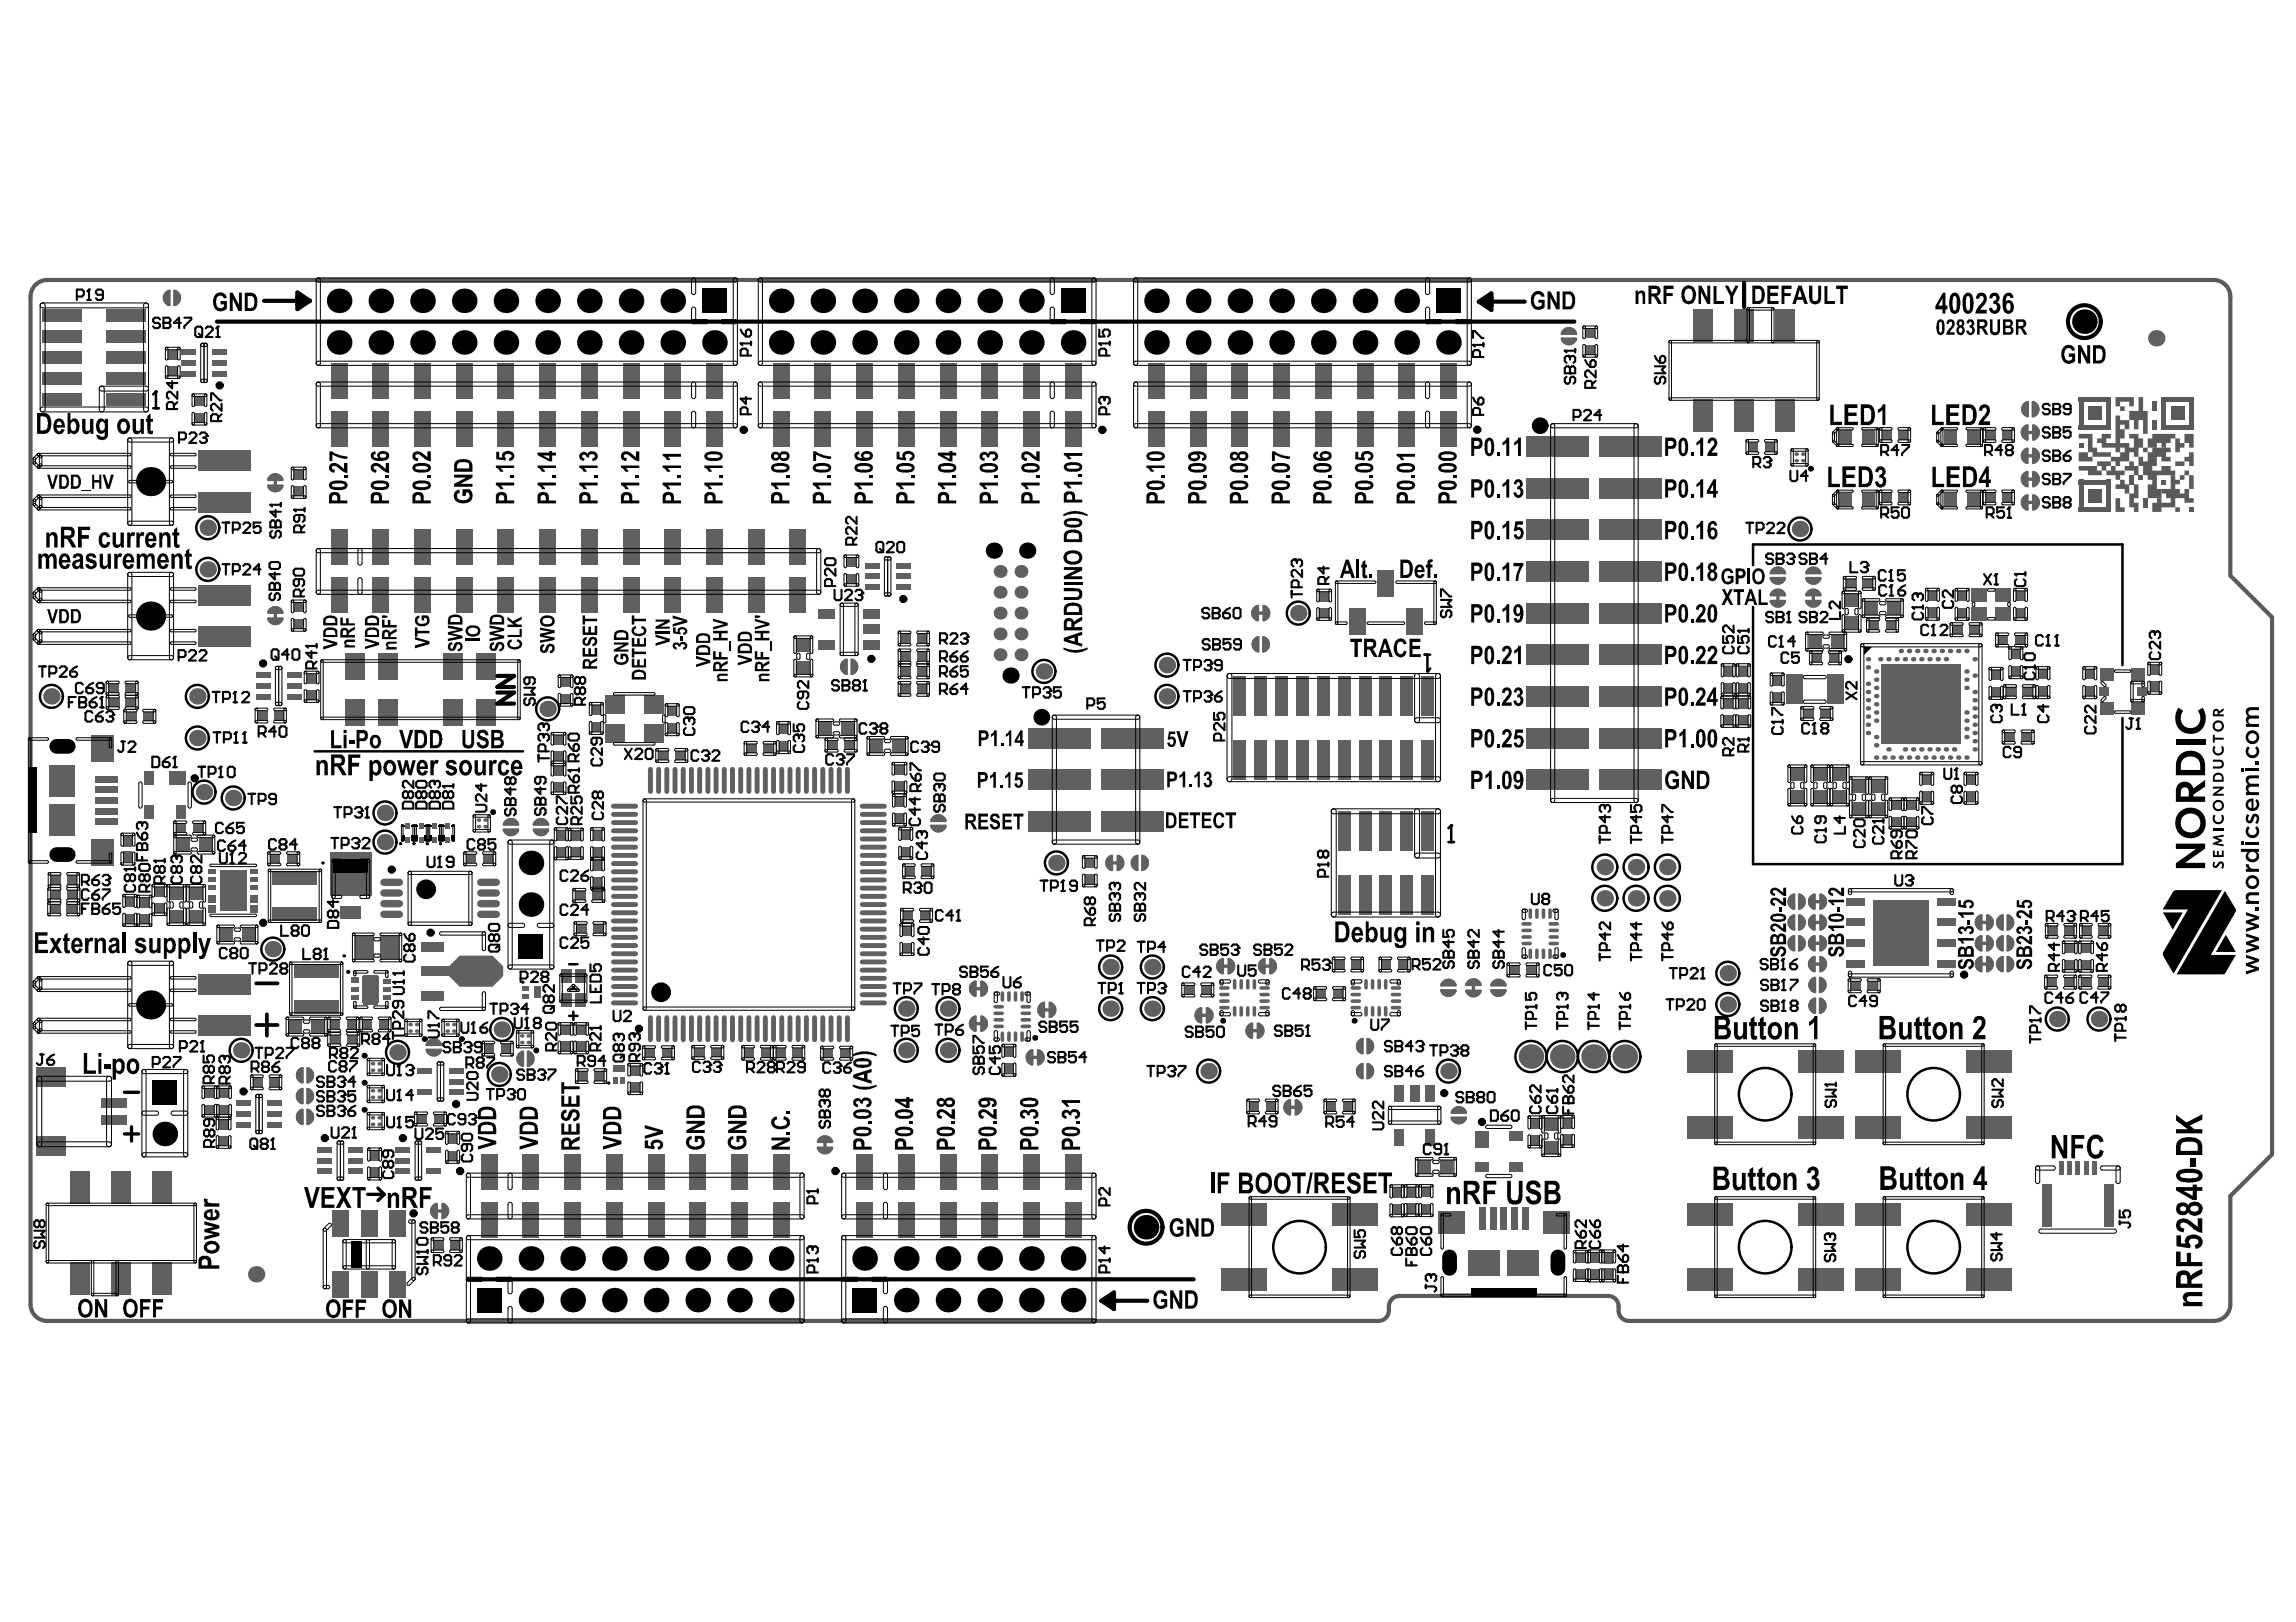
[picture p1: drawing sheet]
<svg xmlns="http://www.w3.org/2000/svg" width="297mm" height="210mm" viewBox="0 0 297 210" stroke-linecap="round" stroke-linejoin="round" font-family="sans-serif">
<g fill="#5a5a5a">
<path d="M268.9 60.3h2.4v.6h.6v.6h-1.8v-.6h-1.2z"/>
<path d="M268.9 57.3h.6v.6h-.6z"/>
<path d="M273.7 64.5h.6v1.2h.6v.5h-1.2z"/>
<path d="M275.5 61.5h.6v1.2h-.6z"/>
<path d="M272.5 60.9h.6v-.6h.6v.6h1.2v.6h-.6v.6h-.6v-.6h-1.2z"/>
<path d="M273.7 51.4h2.4v1.2h-.6v-.6h-1.2v.6h.6v.6h-.6v-.6h-.6z"/>
<path d="M276.7 61.5h.6v.6h-.6z"/>
<path d="M278.4 54.4h.6v1.2h-.6z"/>
<path d="M278.4 52h.6v1.2h-.6z"/>
<path d="M283.2 65.7h.6v.5h-.6z"/>
<path d="M281.4 56.7h.6v.6h.6v.6h-.6v.6h-.6z"/>
<path d="M282.6 56.1h1.2v1.8h-.6v-.6h-.6z"/>
<path d="M273.7 62.7h.6v-.6h.6v.6h.6v1.2h-.6v-.6h-1.2z"/>
<path d="M281.4 59.7h1.2v-.6h.6v-.6h.6v1.8h-.6v-.6h-.6v.6h-1.2z"/>
<path d="M274.9 60.3h.6v-.6h.6v.6h.6v1.2h-.6v-.6h-1.2z"/>
<path d="M271.3 59.7h1.8v.6h-.6v.6h-.6v-.6h-.6z"/>
<path d="M276.1 62.7h.6v1.8h-.6v.6h.6v1.1h-.6v-.5h-.6v-1.8h.6z"/>
<path d="M276.7 51.4h.6v1.8h.6v2.9h-.6v-1.7h-.6v1.2h-.6v-1.2h-.6v-1.2h1.2z"/>
<path d="M273.7 53.8h.6v.6h1.2v1.2h-.6v-.6h-.6v.6h.6v1.1h-.6v.6h1.2v.6h.6v-1.2h-.6v-.6h1.2v.6h.6v1.2h.6v.6h-.6v-.6h-.6v1.2h-.6v-.6h-.6v1.2h-1.2v.6h-.6v-.6h-.6v-.6h1.2v-.6h.6v-.6h-.6v.6h-.6v-.6h-1.8v-.6h-.6v-.6h.6v-.6h1.2v.6h-.6v.6h1.2z"/>
<path d="M268.9 56.1h1.8v1.8h.6v.6h1.8v.6h-2.4v.6h-1.8v-1.2h1.2v.6h.6v-.6h-.6v-1.8h-1.2z"/>
<path d="M277.9 56.7h.5v-.6h3v.6h-.6v.6h-.6v.6h-.6v-.6h-.6v.6h-1.1z"/>
<path d="M276.7 59.1h.6v.6h.6v-1.2h.5v-.6h2.4v.6h-.6v.6h.6v.6h-1.2v-.6h-.6v1.2h-.6v.6h1.2v-.6h1.2v.6h.6v.6h-2.4v1.8h.6v1.2h-1.7v-1.8h.5v-.6h-.5v-.6h-.6v-1.2h-.6z"/>
<path d="M280.8 61.5h.6v.6h.6v-.6h.6v-.6h.6v.6h.6v1.8h-.6v-1.8h-.6v.6h-.6v.6h-.6v.6h.6v.6h.6v-.6h.6v1.2h.6v.6h-1.2v-.6h-1.2v1.2h.6v.5h-.6v-.5h-1.8v.5h-1.2v-1.1h.6v-.6h.6v.6h1.2v-.6h-.6v-.6h-.6v-.6h1.2z"/>
</g>
<g fill="#5a5a5a">
<path d="M270.1 63.3h1.8v1.8h-1.8z" fill-rule="evenodd"/>
<path d="M277.3 64.5h.6v1.2h-.6z" fill-rule="evenodd"/>
<path d="M279.6 62.1h.6v.6h-.6z" fill-rule="evenodd"/>
<path d="M268.9 62.1h.6v4.1h-.6z" fill-rule="evenodd"/>
<path d="M270.1 52.6h1.8v1.8h-1.8z" fill-rule="evenodd"/>
<path d="M268.9 51.4h.6v4.2h-.6z" fill-rule="evenodd"/>
<path d="M272.5 62.1h.6v4.1h-.6z" fill-rule="evenodd"/>
<path d="M272.5 51.4h.6v4.2h-.6z" fill-rule="evenodd"/>
<path d="M279.6 51.4h.6v4.2h-.6z" fill-rule="evenodd"/>
<path d="M280.8 52.6h1.8v1.8h-1.8z" fill-rule="evenodd"/>
<path d="M283.2 51.4h.6v4.2h-.6z" fill-rule="evenodd"/>
<path d="M268.9 65.7h4.2v.5h-4.2z" fill-rule="evenodd"/>
<path d="M268.9 62.1h4.2v.6h-4.2z" fill-rule="evenodd"/>
<path d="M268.9 55h4.2v.6h-4.2z" fill-rule="evenodd"/>
<path d="M268.9 51.4h4.2v.6h-4.2z" fill-rule="evenodd"/>
<path d="M279.6 55h4.2v.6h-4.2z" fill-rule="evenodd"/>
<path d="M279.6 51.4h4.2v.6h-4.2z" fill-rule="evenodd"/>
</g>
<path d="M4.6 36.9l.4-.4 .5-.2 .6-.1h280.3a2.16 2.16 0 0 1 2.1 2.2v36.1l5.4 5.4v69.5l-5.4 5.4v14a2.16 2.16 0 0 1-2.1 2.1h-75.6a1.47 1.47 0 0 1-1.4-1.8 1.35 1.35 0 0 0-1.3-1.4h-27.1a1.47 1.47 0 0 0-1.3 1.9 1.35 1.35 0 0 1-1.4 1.3h-172.2a2.16 2.16 0 0 1-2.1-2.1v-130.4v-.6l.2-.5z" fill="none" stroke="#5a5a5a" stroke-width=".54"/>
<g fill="#606060">
<path d="M22.4 37.6l.2-.1a1.06 1.06 0 0 1 .8 1.1 1.06 1.06 0 0 1-.9 1z"/>
<path d="M39.6 140.9l.2-.1a1.06 1.06 0 0 1 .8 1.1 1.06 1.06 0 0 1-.9 1z"/>
<path d="M39.6 138.2l.2-.1a1.06 1.06 0 0 1 .8 1.1 1.06 1.06 0 0 1-.9 1z"/>
<path d="M65.1 107.3l1.9-.1 .2 .2a1.06 1.06 0 0 1-1.1 .8 1.06 1.06 0 0 1-1-.9z"/>
<path d="M105.8 147.4a1.05 1.05 0 0 1 1.2-.5 1.05 1.05 0 0 1 .8 1h-2l-.1-.1z"/>
<path d="M110 85.4l.2-.2a1.06 1.06 0 0 1 .8 1.1 1.06 1.06 0 0 1-.9 1z"/>
<path d="M108.9 85.6a.7 .7 0 0 1 .7-.3l.1 1.9-.2 .2a1.1 1.1 0 0 1-.6-1.8z"/>
<path d="M134.5 130a.7 .7 0 0 1 .7-.3v1.9l-.1 .2a1.1 1.1 0 0 1-.6-1.8z"/>
<path d="M135.6 129.8l.2-.2a1.06 1.06 0 0 1 .9 1.1 1.06 1.06 0 0 1-1 1z"/>
<path d="M143.2 111a.7 .7 0 0 1 .7-.4l.1 2-.2 .1a1.1 1.1 0 0 1-.6-1.7z"/>
<path d="M144.4 110.8l.2-.2a1.06 1.06 0 0 1 .9 1.1 1.06 1.06 0 0 1-1 1z"/>
<path d="M147.6 110.8l.2-.2a1.06 1.06 0 0 1 .8 1.1 1.06 1.06 0 0 1-.9 1z"/>
<path d="M158.8 124.1l.2-.1a1.06 1.06 0 0 1 .8 1.1 1.06 1.06 0 0 1-.9 1z"/>
<path d="M157.6 124.3a.7 .7 0 0 1 .7-.3l.1 2-.2 .1a1.1 1.1 0 0 1-.6-1.8z"/>
<path d="M161.4 132.7a.7 .7 0 0 1 .7-.3v1.9l-.1 .2a1.1 1.1 0 0 1-.6-1.8z"/>
<path d="M162.6 132.5l.1-.2a1.06 1.06 0 0 1 .9 1.1 1.06 1.06 0 0 1-1 1z"/>
<path d="M163 124.3a.7 .7 0 0 1 .7-.3l.1 2-.2 .1a1.1 1.1 0 0 1-.6-1.8z"/>
<path d="M166.3 142.6a.7 .7 0 0 1 .7-.3v1.9l-.1 .2a1.1 1.1 0 0 1-.6-1.8z"/>
<path d="M167.5 142.4l.1-.2a1.06 1.06 0 0 1 .9 1.1 1.06 1.06 0 0 1-1 1z"/>
<path d="M164.2 124.1l.1-.1a1.06 1.06 0 0 1 .9 1.1 1.06 1.06 0 0 1-.9 1z"/>
<path d="M175.7 137.9a.7 .7 0 0 1 .7-.3v1.9l-.1 .2a1.1 1.1 0 0 1-.6-1.8z"/>
<path d="M187.8 143.6a1.05 1.05 0 0 1 1.2-.4 1.05 1.05 0 0 1 .8 .9l-2 .1-.1-.2z"/>
<path d="M186.4 128.1l1.9-.1 .2 .2a1.06 1.06 0 0 1-1.1 .8 1.06 1.06 0 0 1-1-.9z"/>
<path d="M231.5 121.4a.7 .7 0 0 1 .7-.4l.1 2-.2 .1a1.1 1.1 0 0 1-.6-1.7z"/>
<path d="M231.5 116a.7 .7 0 0 1 .7-.3l.1 1.9-.2 .2a1.1 1.1 0 0 1-.6-1.8z"/>
<path d="M229.1 76.6a1.05 1.05 0 0 1 1.1-.4 1.05 1.05 0 0 1 .8 .9l-1.9 .1-.2-.2z"/>
<path d="M229 77.7l1.9-.1 .2 .2a1.06 1.06 0 0 1-1.1 .8 1.06 1.06 0 0 1-1-.9z"/>
<path d="M229 74.7h1.9l.2 .1a1.06 1.06 0 0 1-1.1 .9 1.06 1.06 0 0 1-1-1z"/>
<path d="M229.1 73.8a1.05 1.05 0 0 1 1.1-.5 1.05 1.05 0 0 1 .8 1h-1.9l-.2-.1z"/>
<path d="M234.2 129.5a.7 .7 0 0 1 .7-.4l.1 2-.2 .1a1.1 1.1 0 0 1-.6-1.7z"/>
<path d="M235.3 129.2l.2-.1a1.06 1.06 0 0 1 .8 1.1 1.06 1.06 0 0 1-.9 1z"/>
<path d="M235.4 123.8l.1-.1a1.06 1.06 0 0 1 .9 1.1 1.06 1.06 0 0 1-1 1z"/>
<path d="M234.2 124.1a.7 .7 0 0 1 .7-.4v2l-.1 .1a1.1 1.1 0 0 1-.6-1.7z"/>
<path d="M235.4 121.2l.1-.2a1.06 1.06 0 0 1 .9 1.1 1.06 1.06 0 0 1-1 1z"/>
<path d="M234.2 121.4a.7 .7 0 0 1 .7-.4v2l-.1 .1a1.1 1.1 0 0 1-.6-1.7z"/>
<path d="M235.4 115.8l.1-.2a1.06 1.06 0 0 1 .9 1.1 1.06 1.06 0 0 1-1 1z"/>
<path d="M234.2 116a.7 .7 0 0 1 .7-.3v1.9l-.1 .2a1.1 1.1 0 0 1-.6-1.8z"/>
<path d="M233.7 76.6a1.05 1.05 0 0 1 1.1-.4 1.05 1.05 0 0 1 .8 .9l-1.9 .1-.2-.2z"/>
<path d="M233.6 77.7l1.9-.1 .2 .2a1.06 1.06 0 0 1-1.1 .8 1.06 1.06 0 0 1-1-.9z"/>
<path d="M233.6 74.7h1.9l.2 .1a1.06 1.06 0 0 1-1.1 .9 1.06 1.06 0 0 1-1-1z"/>
<path d="M233.7 73.8a1.05 1.05 0 0 1 1.1-.5 1.05 1.05 0 0 1 .8 1h-1.9l-.2-.1z"/>
<path d="M255.7 124.1a.7 .7 0 0 1 .7-.4l.1 2-.2 .1a1.1 1.1 0 0 1-.6-1.7z"/>
<path d="M256.9 123.8l.2-.1a1.06 1.06 0 0 1 .8 1.1 1.06 1.06 0 0 1-.9 1z"/>
<path d="M255.7 121.4a.7 .7 0 0 1 .7-.4l.1 2-.2 .1a1.1 1.1 0 0 1-.6-1.7z"/>
<path d="M256.9 121.2l.2-.2a1.06 1.06 0 0 1 .8 1.1 1.06 1.06 0 0 1-.9 1z"/>
<path d="M259.6 123.8l.1-.1a1.06 1.06 0 0 1 .9 1.1 1.06 1.06 0 0 1-1 1z"/>
<path d="M259.6 121.2l.1-.2a1.06 1.06 0 0 1 .9 1.1 1.06 1.06 0 0 1-1 1z"/>
<path d="M261.7 64.3a.7 .7 0 0 1 .7-.3v1.9l-.1 .2a1.1 1.1 0 0 1-.6-1.8z"/>
<path d="M261.7 55.3a.7 .7 0 0 1 .7-.4v2l-.1 .1a1.1 1.1 0 0 1-.6-1.7z"/>
<path d="M261.7 52.3a.7 .7 0 0 1 .7-.4l.1 2-.2 .1a1.1 1.1 0 0 1-.6-1.7z"/>
<path d="M39.6 143.6l.2-.1a1.06 1.06 0 0 1 .8 1.1 1.06 1.06 0 0 1-.9 1z"/>
<path d="M57.1 155.8l.2-.2a1.06 1.06 0 0 1 .8 1.1 1.06 1.06 0 0 1-.9 1z"/>
<path d="M68.1 136.1l.2-.2a1.06 1.06 0 0 1 .9 1.1 1.06 1.06 0 0 1-1 1z"/>
<path d="M67.1 136.3a.7 .7 0 0 1 .7-.3v1.9l-.1 .2a1.1 1.1 0 0 1-.6-1.8z"/>
<path d="M65.2 106.3a1.05 1.05 0 0 1 1.1-.4 1.05 1.05 0 0 1 .8 .9l-1.9 .1-.2-.2z"/>
<path d="M105.7 148.4h1.9l.2 .1a1.06 1.06 0 0 1-1.1 .9 1.06 1.06 0 0 1-1-1z"/>
<path d="M126.8 127l.2-.1a1.06 1.06 0 0 1 .8 1.1 1.06 1.06 0 0 1-.9 1z"/>
<path d="M125.6 127.2a.7 .7 0 0 1 .7-.3l.1 2-.2 .1a1.1 1.1 0 0 1-.6-1.8z"/>
<path d="M126.8 131.6l.2-.2a1.06 1.06 0 0 1 .8 1.1 1.06 1.06 0 0 1-.9 1z"/>
<path d="M125.6 131.8a.7 .7 0 0 1 .7-.4l.1 2-.2 .1a1.1 1.1 0 0 1-.6-1.7z"/>
<path d="M132.9 136.1a.7 .7 0 0 1 .7-.3l.1 2-.2 .1a1.1 1.1 0 0 1-.6-1.8z"/>
<path d="M134.1 135.9l.2-.1a1.06 1.06 0 0 1 .9 1.1 1.06 1.06 0 0 1-1 1z"/>
<path d="M156 130.5l.1-.2a1.06 1.06 0 0 1 .9 1.1 1.06 1.06 0 0 1-.9 1z"/>
<path d="M162.1 78.6a.7 .7 0 0 1 .7-.3l.1 2-.2 .1a1.1 1.1 0 0 1-.6-1.8z"/>
<path d="M162.2 82.7a.7 .7 0 0 1 .7-.3v1.9l-.1 .2a1.1 1.1 0 0 1-.6-1.8z"/>
<path d="M175.7 134.7a.7 .7 0 0 1 .7-.3v1.9l-.1 .2a1.1 1.1 0 0 1-.6-1.8z"/>
<path d="M187.7 144.6l2-.1 .1 .1a1.06 1.06 0 0 1-1.1 .9 1.06 1.06 0 0 1-1-.9z"/>
<path d="M186.5 127.1a1.05 1.05 0 0 1 1.1-.4 1.05 1.05 0 0 1 .8 .9l-1.9 .1-.2-.2z"/>
<path d="M231.5 118.7a.7 .7 0 0 1 .7-.3l.1 1.9-.2 .1a1.1 1.1 0 0 1-.6-1.7z"/>
<path d="M234.2 126.8a.7 .7 0 0 1 .7-.4l.1 2-.2 .1a1.1 1.1 0 0 1-.6-1.7z"/>
<path d="M235.3 126.5l.2-.1a1.06 1.06 0 0 1 .8 1.1 1.06 1.06 0 0 1-.9 1z"/>
<path d="M235.4 118.5l.1-.2a1.06 1.06 0 0 1 .9 1.1 1.06 1.06 0 0 1-1 1z"/>
<path d="M234.2 118.7a.7 .7 0 0 1 .7-.3v1.9l-.1 .1a1.1 1.1 0 0 1-.6-1.7z"/>
<path d="M255.7 118.7a.7 .7 0 0 1 .7-.3l.1 1.9-.2 .1a1.1 1.1 0 0 1-.6-1.7z"/>
<path d="M256.9 118.5l.2-.2a1.06 1.06 0 0 1 .8 1.1 1.06 1.06 0 0 1-.9 1z"/>
<path d="M259.6 118.5l.1-.2a1.06 1.06 0 0 1 .9 1.1 1.06 1.06 0 0 1-1 1z"/>
<path d="M261.7 61.3a.7 .7 0 0 1 .7-.3v1.9l-.1 .2a1.1 1.1 0 0 1-.6-1.8z"/>
<path d="M261.7 58.3a.7 .7 0 0 1 .7-.3v1.9l-.1 .2a1.1 1.1 0 0 1-.6-1.8z"/>
<path d="M34.7 78.9a1.05 1.05 0 0 1 1.2-.4 1.05 1.05 0 0 1 .7 .9l-1.9 .1-.2-.2z"/>
<path d="M34.7 61.7a1.05 1.05 0 0 1 1.2-.4 1.05 1.05 0 0 1 .7 .9l-1.9 .1-.2-.2z"/>
<path d="M21.3 37.9a.7 .7 0 0 1 .7-.4l.1 2-.2 .1a1.1 1.1 0 0 1-.6-1.7z"/>
<path d="M38.5 141.1a.7 .7 0 0 1 .7-.3l.1 2-.2 .1a1.1 1.1 0 0 1-.6-1.8z"/>
<path d="M38.5 138.5a.7 .7 0 0 1 .7-.4l.1 2-.2 .1a1.1 1.1 0 0 1-.6-1.7z"/>
<path d="M55.2 134.8a1.05 1.05 0 0 1 1.2-.4 1.05 1.05 0 0 1 .7 .9l-1.9 .1-.2-.2z"/>
<path d="M69 107.3l1.9-.1 .2 .2a1.06 1.06 0 0 1-1.1 .8 1.06 1.06 0 0 1-1-.9z"/>
<path d="M120.4 106.8l1.9-.1 .2 .2a1.06 1.06 0 0 1-1.1 .8 1.06 1.06 0 0 1-1-.9z"/>
<path d="M146.5 111a.7 .7 0 0 1 .7-.4l.1 2-.2 .1a1.1 1.1 0 0 1-.6-1.7z"/>
<path d="M176.8 137.7l.1-.2a1.06 1.06 0 0 1 .9 1.1 1.06 1.06 0 0 1-1 1z"/>
<path d="M189.6 128.1h1.9l.2 .1a1.06 1.06 0 0 1-1.1 .9 1.06 1.06 0 0 1-1-1z"/>
<path d="M192.8 128.1l2-.1 .1 .2a1.06 1.06 0 0 1-1.1 .8 1.06 1.06 0 0 1-1-.9z"/>
<path d="M202 43.7h1.9l.2 .1a1.06 1.06 0 0 1-1.1 .9 1.06 1.06 0 0 1-1-1z"/>
<path d="M202.1 42.8a1.05 1.05 0 0 1 1.1-.5 1.05 1.05 0 0 1 .8 1h-1.9l-.2-.1z"/>
<path d="M232.6 121.2l.2-.2a1.06 1.06 0 0 1 .8 1.1 1.06 1.06 0 0 1-.9 1z"/>
<path d="M232.6 115.8l.2-.2a1.06 1.06 0 0 1 .8 1.1 1.06 1.06 0 0 1-.9 1z"/>
<path d="M258.5 124.1a.7 .7 0 0 1 .7-.4v2l-.1 .1a1.1 1.1 0 0 1-.6-1.7z"/>
<path d="M258.5 121.4a.7 .7 0 0 1 .7-.4v2l-.1 .1a1.1 1.1 0 0 1-.6-1.7z"/>
<path d="M262.9 64.1l.1-.1a1.06 1.06 0 0 1 .9 1 1.06 1.06 0 0 1-1 1z"/>
<path d="M262.9 55.1l.1-.2a1.06 1.06 0 0 1 .9 1.1 1.06 1.06 0 0 1-1 1z"/>
<path d="M262.8 52l.2-.1a1.06 1.06 0 0 1 .8 1.1 1.06 1.06 0 0 1-.9 1z"/>
<path d="M34.6 79.9h1.9l.2 .1a1.06 1.06 0 0 1-1.1 .9 1.06 1.06 0 0 1-1-1z"/>
<path d="M34.6 62.8l1.9-.1 .2 .2a1.06 1.06 0 0 1-1.1 .8 1.06 1.06 0 0 1-1-.9z"/>
<path d="M38.5 143.8a.7 .7 0 0 1 .7-.3l.1 2-.2 .1a1.1 1.1 0 0 1-.6-1.8z"/>
<path d="M55.9 156a.7 .7 0 0 1 .7-.3l.1 1.9-.2 .2a1.1 1.1 0 0 1-.6-1.8z"/>
<path d="M55.1 135.8l1.9-.1 .2 .2a1.06 1.06 0 0 1-1.1 .8 1.06 1.06 0 0 1-1-.9z"/>
<path d="M69.1 106.3a1.05 1.05 0 0 1 1.1-.4 1.05 1.05 0 0 1 .8 .9l-1.9 .1-.2-.2z"/>
<path d="M120.5 105.8a1.05 1.05 0 0 1 1.1-.4 1.05 1.05 0 0 1 .8 .9l-1.9 .1-.2-.2z"/>
<path d="M154.8 130.7a.7 .7 0 0 1 .7-.3l.1 1.9-.2 .2a1.1 1.1 0 0 1-.6-1.8z"/>
<path d="M163.3 78.4l.2-.1a1.06 1.06 0 0 1 .8 1.1 1.06 1.06 0 0 1-.9 1z"/>
<path d="M163.3 82.5l.1-.2a1.06 1.06 0 0 1 .9 1.1 1.06 1.06 0 0 1-1 1z"/>
<path d="M189.7 127.1a1.05 1.05 0 0 1 1.2-.5 1.05 1.05 0 0 1 .7 1h-1.9l-.1-.1z"/>
<path d="M176.8 134.5l.1-.2a1.06 1.06 0 0 1 .9 1.1 1.06 1.06 0 0 1-1 1z"/>
<path d="M193 127.1a1.05 1.05 0 0 1 1.1-.4 1.05 1.05 0 0 1 .8 .9l-2 .1-.1-.2z"/>
<path d="M232.6 118.5l.2-.2a1.06 1.06 0 0 1 .8 1.1 1.06 1.06 0 0 1-.9 1z"/>
<path d="M258.5 118.7a.7 .7 0 0 1 .7-.3v1.9l-.1 .1a1.1 1.1 0 0 1-.6-1.7z"/>
<path d="M262.9 61.1l.1-.2a1.06 1.06 0 0 1 .9 1.1 1.06 1.06 0 0 1-1 1z"/>
<path d="M262.9 58.1l.1-.2a1.06 1.06 0 0 1 .9 1.1 1.06 1.06 0 0 1-1 1z"/>
<path d="M58.1 125l1.4-1.3h4.2l1.4 1.3v1.3l-1.4 1.4h-4.2l-1.4-1.4z"/>
</g>
<g fill="none" stroke="#606060" stroke-width=".43">
<path d="M261.9 59h1.5M261.9 56h1.5M35.6 61.8v1.4M35.6 79v1.4M162.4 79.3h1.4M230 76.7v1.4M234.6 76.7v1.4M261.9 65h1.5M261.9 62h1.5M143.5 111.7h1.4M234.4 119.4h1.5M234.4 116.7h1.5"/>
<path d="M256 119.4h1.4M125.9 132.5h1.4M125.9 127.9h1.4M133.2 136.8h1.4M134.7 130.7h1.4M155.1 131.4h1.4M157.9 125h1.4M161.6 133.4h1.5M163.3 125h1.4M190.6 127.1v1.5M234.4 124.8h1.5M234.4 122.1h1.5"/>
<path d="M256 124.8h1.4M256 122.1h1.4M56.2 156.7h1.4M106.7 147.4v1.5M166.5 143.3h1.5"/>
</g>
<path d="M46.9 126.4h2.1v3.3h-2.1z" fill-rule="evenodd" fill="#606060"/>
<g fill="none" stroke="#606060" stroke-width=".32">
<path d="M21.9 37.6a.94 .94 0 0 0-.7 1 .94 .94 0 0 0 .7 .9M22.6 37.6a.94 .94 0 0 1 .7 1 .94 .94 0 0 1-.7 .9M202.1 43.2a.94 .94 0 0 1 .9-.7 .94 .94 0 0 1 .9 .7M202.1 43.8a.94 .94 0 0 0 .9 .7 .94 .94 0 0 0 .9-.7M262.3 55.1a.94 .94 0 0 0-.7 .9 .94 .94 0 0 0 .7 .9M262.3 58.1a.94 .94 0 0 0-.7 .9 .94 .94 0 0 0 .7 .9M262.3 52a.94 .94 0 0 0-.7 1 .94 .94 0 0 0 .7 .9M263 52a.94 .94 0 0 1 .7 1 .94 .94 0 0 1-.7 .9M263 55.1a.94 .94 0 0 1 .8 .9 .94 .94 0 0 1-.8 .9M263 58.1a.94 .94 0 0 1 .8 .9 .94 .94 0 0 1-.8 .9M34.7 79.3a.94 .94 0 0 1 .9-.7 .94 .94 0 0 1 .9 .7M34.7 62.1a.94 .94 0 0 1 .9-.7 .94 .94 0 0 1 .9 .7"/>
<path d="M34.7 62.9a.94 .94 0 0 0 .9 .7 .94 .94 0 0 0 .9-.7M162.7 78.4a.94 .94 0 0 0-.7 .9 .94 .94 0 0 0 .7 1M163.5 78.4a.94 .94 0 0 1 .7 .9 .94 .94 0 0 1-.7 1M229.1 77a.94 .94 0 0 1 .9-.7 .94 .94 0 0 1 .9 .7M229.1 77.8a.94 .94 0 0 0 .9 .7 .94 .94 0 0 0 .9-.7M229.1 74.8a.94 .94 0 0 0 .9 .7 .94 .94 0 0 0 .9-.7M229.1 74.2a.94 .94 0 0 1 .9-.7 .94 .94 0 0 1 .9 .7M233.7 77a.94 .94 0 0 1 .9-.7 .94 .94 0 0 1 .9 .7M233.7 77.8a.94 .94 0 0 0 .9 .7 .94 .94 0 0 0 .9-.7M233.7 74.2a.94 .94 0 0 1 .9-.7 .94 .94 0 0 1 .9 .7M233.7 74.8a.94 .94 0 0 0 .9 .7 .94 .94 0 0 0 .9-.7M262.3 64.1a.94 .94 0 0 0-.7 .9 .94 .94 0 0 0 .7 .9"/>
<path d="M262.3 61.1a.94 .94 0 0 0-.7 .9 .94 .94 0 0 0 .7 .9M263 64.1a.94 .94 0 0 1 .8 .9 .94 .94 0 0 1-.8 .9M263 61.1a.94 .94 0 0 1 .8 .9 .94 .94 0 0 1-.8 .9M34.7 80a.94 .94 0 0 0 .9 .8 .94 .94 0 0 0 .9-.8M109.5 85.4a.94 .94 0 0 0-.7 .9 .94 .94 0 0 0 .7 .9M110.2 85.4a.94 .94 0 0 1 .7 .9 .94 .94 0 0 1-.7 .9M162.8 82.5a.94 .94 0 0 0-.7 .9 .94 .94 0 0 0 .7 .9M163.4 82.5a.94 .94 0 0 1 .7 .9 .94 .94 0 0 1-.7 .9M65.2 106.7a.94 .94 0 0 1 .9-.7 .94 .94 0 0 1 .9 .7M67 107.4a.94 .94 0 0 1-.9 .7 .94 .94 0 0 1-.9-.7M69.1 106.7a.94 .94 0 0 1 .9-.7 .94 .94 0 0 1 .9 .7M70.9 107.4a.94 .94 0 0 1-.9 .7 .94 .94 0 0 1-.9-.7"/>
<path d="M120.5 106.9a.94 .94 0 0 0 .9 .7 .94 .94 0 0 0 .9-.7M120.5 106.2a.94 .94 0 0 1 .9-.7 .94 .94 0 0 1 .9 .7M143.8 110.8a.94 .94 0 0 0-.7 .9 .94 .94 0 0 0 .7 .9M144.6 110.8a.94 .94 0 0 1 .7 .9 .94 .94 0 0 1-.7 .9M147.1 110.8a.94 .94 0 0 0-.7 .9 .94 .94 0 0 0 .7 .9M147.8 110.8a.94 .94 0 0 1 .7 .9 .94 .94 0 0 1-.7 .9M232.1 115.8a.94 .94 0 0 0-.7 .9 .94 .94 0 0 0 .7 .9M232.1 118.5a.94 .94 0 0 0-.7 .9 .94 .94 0 0 0 .7 .9M232.8 118.5a.94 .94 0 0 1 .7 .9 .94 .94 0 0 1-.7 .9M232.8 115.8a.94 .94 0 0 1 .7 .9 .94 .94 0 0 1-.7 .9M234.8 115.8a.94 .94 0 0 0-.8 .9 .94 .94 0 0 0 .8 .9M234.8 118.5a.94 .94 0 0 0-.8 .9 .94 .94 0 0 0 .8 .9"/>
<path d="M235.5 115.8a.94 .94 0 0 1 .7 .9 .94 .94 0 0 1-.7 .9M235.5 118.5a.94 .94 0 0 1 .7 .9 .94 .94 0 0 1-.7 .9M256.3 118.5a.94 .94 0 0 0-.7 .9 .94 .94 0 0 0 .7 .9M257.1 118.5a.94 .94 0 0 1 .7 .9 .94 .94 0 0 1-.7 .9M259.1 118.5a.94 .94 0 0 0-.7 .9 .94 .94 0 0 0 .7 .9M259.7 118.5a.94 .94 0 0 1 .7 .9 .94 .94 0 0 1-.7 .9M39.1 138.2a.94 .94 0 0 0-.7 1 .94 .94 0 0 0 .7 .9M39.8 138.2a.94 .94 0 0 1 .7 1 .94 .94 0 0 1-.7 .9M55.2 135.9a.94 .94 0 0 0 .9 .7 .94 .94 0 0 0 .9-.7M55.2 135.2a.94 .94 0 0 1 .9-.7 .94 .94 0 0 1 .9 .7M67.7 136.1a.94 .94 0 0 0-.8 .9 .94 .94 0 0 0 .8 .9M68.3 136.1a.94 .94 0 0 1 .7 .9 .94 .94 0 0 1-.7 .9"/>
<path d="M126.2 131.6a.94 .94 0 0 0-.7 .9 .94 .94 0 0 0 .7 .9M126.2 127a.94 .94 0 0 0-.7 .9 .94 .94 0 0 0 .7 1M127 127a.94 .94 0 0 1 .7 .9 .94 .94 0 0 1-.7 1M127 131.6a.94 .94 0 0 1 .7 .9 .94 .94 0 0 1-.7 .9M133.5 135.9a.94 .94 0 0 0-.7 .9 .94 .94 0 0 0 .7 .9M134.3 135.9a.94 .94 0 0 1 .7 .9 .94 .94 0 0 1-.7 .9M135.1 129.8a.94 .94 0 0 0-.8 .9 .94 .94 0 0 0 .8 .9M135.8 129.8a.94 .94 0 0 1 .7 .9 .94 .94 0 0 1-.7 .9M155.4 130.5a.94 .94 0 0 0-.7 .9 .94 .94 0 0 0 .7 .9M156.2 130.5a.94 .94 0 0 1 .7 .9 .94 .94 0 0 1-.7 .9M158.2 124.1a.94 .94 0 0 0-.7 .9 .94 .94 0 0 0 .7 .9M159 124.1a.94 .94 0 0 1 .7 .9 .94 .94 0 0 1-.7 .9"/>
<path d="M162 132.5a.94 .94 0 0 0-.7 .9 .94 .94 0 0 0 .7 .9M162.7 132.5a.94 .94 0 0 1 .7 .9 .94 .94 0 0 1-.7 .9M163.6 124.1a.94 .94 0 0 0-.7 .9 .94 .94 0 0 0 .7 .9M164.4 124.1a.94 .94 0 0 1 .7 .9 .94 .94 0 0 1-.7 .9M176.3 137.7a.94 .94 0 0 0-.7 .9 .94 .94 0 0 0 .7 .9M176.3 134.5a.94 .94 0 0 0-.7 .9 .94 .94 0 0 0 .7 .9M176.9 137.7a.94 .94 0 0 1 .7 .9 .94 .94 0 0 1-.7 .9M176.9 134.5a.94 .94 0 0 1 .7 .9 .94 .94 0 0 1-.7 .9M186.5 128.2a.94 .94 0 0 0 .9 .7 .94 .94 0 0 0 .9-.7M186.5 127.5a.94 .94 0 0 1 .9-.7 .94 .94 0 0 1 .9 .7M189.7 128.2a.94 .94 0 0 0 .9 .7 .94 .94 0 0 0 .9-.7M189.7 127.5a.94 .94 0 0 1 .9-.8 .94 .94 0 0 1 .9 .8"/>
<path d="M192.9 127.5a.94 .94 0 0 1 1-.7 .94 .94 0 0 1 .9 .7M192.9 128.2a.94 .94 0 0 0 1 .7 .94 .94 0 0 0 .9-.7M232.1 121.2a.94 .94 0 0 0-.7 .9 .94 .94 0 0 0 .7 .9M232.8 121.2a.94 .94 0 0 1 .7 .9 .94 .94 0 0 1-.7 .9M234.8 123.9a.94 .94 0 0 0-.8 .9 .94 .94 0 0 0 .8 .9M234.8 121.2a.94 .94 0 0 0-.8 .9 .94 .94 0 0 0 .8 .9M234.8 129.2a.94 .94 0 0 0-.7 1 .94 .94 0 0 0 .7 .9M234.8 126.5a.94 .94 0 0 0-.7 1 .94 .94 0 0 0 .7 .9M235.5 129.2a.94 .94 0 0 1 .7 1 .94 .94 0 0 1-.7 .9M235.5 126.5a.94 .94 0 0 1 .7 1 .94 .94 0 0 1-.7 .9M235.5 123.9a.94 .94 0 0 1 .7 .9 .94 .94 0 0 1-.7 .9M235.5 121.2a.94 .94 0 0 1 .7 .9 .94 .94 0 0 1-.7 .9"/>
<path d="M256.3 123.9a.94 .94 0 0 0-.7 .9 .94 .94 0 0 0 .7 .9M256.3 121.2a.94 .94 0 0 0-.7 .9 .94 .94 0 0 0 .7 .9M257.1 123.9a.94 .94 0 0 1 .7 .9 .94 .94 0 0 1-.7 .9M257.1 121.2a.94 .94 0 0 1 .7 .9 .94 .94 0 0 1-.7 .9M259.1 123.9a.94 .94 0 0 0-.7 .9 .94 .94 0 0 0 .7 .9M259.1 121.2a.94 .94 0 0 0-.7 .9 .94 .94 0 0 0 .7 .9M259.7 123.9a.94 .94 0 0 1 .7 .9 .94 .94 0 0 1-.7 .9M259.7 121.2a.94 .94 0 0 1 .7 .9 .94 .94 0 0 1-.7 .9M39.1 140.9a.94 .94 0 0 0-.7 .9 .94 .94 0 0 0 .7 1M39.1 143.6a.94 .94 0 0 0-.7 .9 .94 .94 0 0 0 .7 1M39.8 140.9a.94 .94 0 0 1 .7 .9 .94 .94 0 0 1-.7 1M39.8 143.6a.94 .94 0 0 1 .7 .9 .94 .94 0 0 1-.7 1"/>
<path d="M56.5 155.8a.94 .94 0 0 0-.7 .9 .94 .94 0 0 0 .7 .9M57.3 155.8a.94 .94 0 0 1 .7 .9 .94 .94 0 0 1-.7 .9M105.8 147.8a.94 .94 0 0 1 .9-.7 .94 .94 0 0 1 .9 .7M105.8 148.5a.94 .94 0 0 0 .9 .7 .94 .94 0 0 0 .9-.7M166.9 142.4a.94 .94 0 0 0-.7 .9 .94 .94 0 0 0 .7 .9M167.6 142.4a.94 .94 0 0 1 .8 .9 .94 .94 0 0 1-.8 .9M187.8 144a.94 .94 0 0 1 .9-.7 .94 .94 0 0 1 1 .7M187.8 144.6a.94 .94 0 0 0 .9 .8 .94 .94 0 0 0 1-.8"/>
</g>
<g fill="#000">
<circle cx="43.9" cy="38.9" r="1.59"/>
<circle cx="49.3" cy="38.9" r="1.59"/>
<circle cx="54.7" cy="38.9" r="1.59"/>
<circle cx="60.1" cy="38.9" r="1.59"/>
<circle cx="65.5" cy="38.9" r="1.59"/>
<circle cx="70.9" cy="38.9" r="1.59"/>
<circle cx="76.2" cy="38.9" r="1.59"/>
<circle cx="81.6" cy="38.9" r="1.59"/>
<circle cx="87" cy="38.9" r="1.59"/>
<circle cx="101.1" cy="38.9" r="1.59"/>
<circle cx="106.5" cy="38.9" r="1.59"/>
<circle cx="111.9" cy="38.9" r="1.59"/>
<circle cx="117.2" cy="38.9" r="1.59"/>
<circle cx="122.6" cy="38.9" r="1.59"/>
<circle cx="128" cy="38.9" r="1.59"/>
<circle cx="133.4" cy="38.9" r="1.59"/>
<circle cx="149.6" cy="38.9" r="1.59"/>
<circle cx="155" cy="38.9" r="1.59"/>
<circle cx="160.4" cy="38.9" r="1.59"/>
<circle cx="165.8" cy="38.9" r="1.59"/>
<circle cx="171.2" cy="38.9" r="1.59"/>
<circle cx="176.6" cy="38.9" r="1.59"/>
<circle cx="182" cy="38.9" r="1.59"/>
<circle cx="43.9" cy="44.3" r="1.59"/>
<circle cx="49.3" cy="44.3" r="1.59"/>
<circle cx="54.7" cy="44.3" r="1.59"/>
<circle cx="60.1" cy="44.3" r="1.59"/>
<circle cx="65.5" cy="44.3" r="1.59"/>
<circle cx="70.9" cy="44.3" r="1.59"/>
<circle cx="76.2" cy="44.3" r="1.59"/>
<circle cx="81.6" cy="44.3" r="1.59"/>
<circle cx="87" cy="44.3" r="1.59"/>
<circle cx="92.4" cy="44.3" r="1.59"/>
<circle cx="101.1" cy="44.3" r="1.59"/>
<circle cx="106.5" cy="44.3" r="1.59"/>
<circle cx="111.9" cy="44.3" r="1.59"/>
<circle cx="117.2" cy="44.3" r="1.59"/>
<circle cx="122.6" cy="44.3" r="1.59"/>
<circle cx="128" cy="44.3" r="1.59"/>
<circle cx="133.4" cy="44.3" r="1.59"/>
<circle cx="138.8" cy="44.3" r="1.59"/>
<circle cx="149.6" cy="44.3" r="1.59"/>
<circle cx="155" cy="44.3" r="1.59"/>
<circle cx="160.4" cy="44.3" r="1.59"/>
<circle cx="165.8" cy="44.3" r="1.59"/>
<circle cx="171.2" cy="44.3" r="1.59"/>
<circle cx="176.6" cy="44.3" r="1.59"/>
<circle cx="182" cy="44.3" r="1.59"/>
<circle cx="187.4" cy="44.3" r="1.59"/>
<circle cx="269.7" cy="41.6" r="1.59"/>
<circle cx="19.5" cy="79.7" r="1.89"/>
<circle cx="19.5" cy="62.3" r="1.89"/>
<circle cx="128.6" cy="71.3" r="1.05"/>
<circle cx="132.9" cy="71.3" r="1.05"/>
<circle cx="130.7" cy="87.4" r="1.05"/>
<circle cx="244.7" cy="89.9" r=".65"/>
<circle cx="244.7" cy="95" r=".65"/>
<circle cx="244.7" cy="92.4" r=".65"/>
<circle cx="244.7" cy="87.3" r=".65"/>
<circle cx="247.3" cy="89.9" r=".65"/>
<circle cx="247.3" cy="92.4" r=".65"/>
<circle cx="247.3" cy="95" r=".65"/>
<circle cx="247.3" cy="87.3" r=".65"/>
<circle cx="249.8" cy="89.9" r=".65"/>
<circle cx="249.8" cy="92.4" r=".65"/>
<circle cx="249.8" cy="95" r=".65"/>
<circle cx="249.8" cy="87.3" r=".65"/>
<circle cx="252.4" cy="89.9" r=".65"/>
<circle cx="252.4" cy="92.4" r=".65"/>
<circle cx="252.4" cy="95" r=".65"/>
<circle cx="252.4" cy="87.3" r=".65"/>
<circle cx="68.7" cy="117.1" r="1.59"/>
<circle cx="68.7" cy="111.7" r="1.59"/>
<circle cx="243.8" cy="117.5" r=".65"/>
<circle cx="243.8" cy="119.7" r=".65"/>
<circle cx="245.9" cy="117.5" r=".65"/>
<circle cx="245.9" cy="119.7" r=".65"/>
<circle cx="248" cy="117.5" r=".65"/>
<circle cx="248" cy="119.7" r=".65"/>
<circle cx="19.5" cy="130" r="1.89"/>
<circle cx="243.8" cy="123.9" r=".65"/>
<circle cx="243.8" cy="121.8" r=".65"/>
<circle cx="245.9" cy="123.9" r=".65"/>
<circle cx="245.9" cy="121.8" r=".65"/>
<circle cx="248" cy="123.9" r=".65"/>
<circle cx="248" cy="121.8" r=".65"/>
<circle cx="21.3" cy="146.7" r="1.59"/>
<circle cx="148.3" cy="158.8" r="1.59"/>
<circle cx="63.3" cy="162.9" r="1.59"/>
<circle cx="68.7" cy="162.9" r="1.59"/>
<circle cx="68.7" cy="168.2" r="1.59"/>
<circle cx="74.1" cy="168.2" r="1.59"/>
<circle cx="74.1" cy="162.9" r="1.59"/>
<circle cx="79.5" cy="168.2" r="1.59"/>
<circle cx="79.5" cy="162.9" r="1.59"/>
<circle cx="84.9" cy="168.2" r="1.59"/>
<circle cx="84.9" cy="162.9" r="1.59"/>
<circle cx="90.3" cy="162.9" r="1.59"/>
<circle cx="90.3" cy="168.2" r="1.59"/>
<circle cx="95.7" cy="162.9" r="1.59"/>
<circle cx="95.7" cy="168.2" r="1.59"/>
<circle cx="101.1" cy="162.9" r="1.59"/>
<circle cx="101.1" cy="168.2" r="1.59"/>
<circle cx="111.9" cy="162.9" r="1.59"/>
<circle cx="117.2" cy="168.2" r="1.59"/>
<circle cx="117.2" cy="162.9" r="1.59"/>
<circle cx="122.6" cy="168.2" r="1.59"/>
<circle cx="122.6" cy="162.9" r="1.59"/>
<circle cx="128" cy="162.9" r="1.59"/>
<circle cx="128" cy="168.2" r="1.59"/>
<circle cx="133.4" cy="162.9" r="1.59"/>
<circle cx="133.4" cy="168.2" r="1.59"/>
<circle cx="138.8" cy="162.9" r="1.59"/>
<circle cx="138.8" cy="168.2" r="1.59"/>
</g>
<path d="M7.3 96.6h1.5M7.3 110.6h1.5M187.5 162.7v1.4M201.6 162.7v1.4" fill="none" stroke="#000" stroke-width="1.9"/>
<g fill="#000">
<path d="M90.8 37.3h3.2v3.2h-3.2z" fill-rule="evenodd"/>
<path d="M137.2 37.3h3.2v3.2h-3.2z" fill-rule="evenodd"/>
<path d="M185.8 37.3h3.2v3.2h-3.2z" fill-rule="evenodd"/>
<path d="M19.7 139.8h3.2v3.2h-3.2z" fill-rule="evenodd"/>
<path d="M67.1 120.9h3.2v3.1h-3.2z" fill-rule="evenodd"/>
<path d="M61.7 166.7h3.2v3.1h-3.2z" fill-rule="evenodd"/>
<path d="M110.3 166.7h3.1v3.1h-3.1z" fill-rule="evenodd"/>
</g>
<g fill="#606060">
<path d="M6.6 115.2h1.2v1.1h-1.2z" fill-rule="evenodd"/>
<path d="M6.5 117.1h1.4v1h-1.4z" fill-rule="evenodd"/>
<path d="M16 108.2h1.1v1.4h-1.1z" fill-rule="evenodd"/>
<path d="M14.1 90.4h1.4v1h-1.4z" fill-rule="evenodd"/>
<path d="M18.1 116.2h1.2v1.2h-1.2z" fill-rule="evenodd"/>
<path d="M20 116.9h1.2v1.3h-1.2z" fill-rule="evenodd"/>
<path d="M22 114.9h1.7v1.6h-1.7z" fill-rule="evenodd"/>
<path d="M22.8 106.6h1.3v1.1h-1.3z" fill-rule="evenodd"/>
<path d="M23.4 48h1.9v.7h-1.9z" fill-rule="evenodd"/>
<path d="M23.4 46.6h1.9v.7h-1.9z" fill-rule="evenodd"/>
<path d="M28.3 147h1.2v1.3h-1.2z" fill-rule="evenodd"/>
<path d="M28.4 140.8h1.2v1.3h-1.2z" fill-rule="evenodd"/>
<path d="M28.4 143h1.2v1.2h-1.2z" fill-rule="evenodd"/>
<path d="M26.5 143h1.2v1.2h-1.2z" fill-rule="evenodd"/>
<path d="M26.5 140.8h1.2v1.3h-1.2z" fill-rule="evenodd"/>
<path d="M28.5 120.1h1.6v1.7h-1.6z" fill-rule="evenodd"/>
<path d="M27 115.8h1v1h-1z" fill-rule="evenodd"/>
<path d="M27 117.2h1v1h-1z" fill-rule="evenodd"/>
<path d="M27 112.5h1v.6h-1z" fill-rule="evenodd"/>
<path d="M27 113.6h1v.5h-1z" fill-rule="evenodd"/>
<path d="M27.5 46.6h1.9v.7h-1.9z" fill-rule="evenodd"/>
<path d="M27.5 48h1.9v.7h-1.9z" fill-rule="evenodd"/>
<path d="M30.5 145.2h2v.7h-2z" fill-rule="evenodd"/>
<path d="M30.5 143.8h2v.7h-2z" fill-rule="evenodd"/>
<path d="M30.5 142.4h2v.8h-2z" fill-rule="evenodd"/>
<path d="M31.3 120.1h1.6v1.7h-1.6z" fill-rule="evenodd"/>
<path d="M32.4 117.2h.9v1h-.9z" fill-rule="evenodd"/>
<path d="M32.4 115.8h.9v1h-.9z" fill-rule="evenodd"/>
<path d="M32.4 113.6h.9v.5h-.9z" fill-rule="evenodd"/>
<path d="M32.4 112.5h.9v.6h-.9z" fill-rule="evenodd"/>
<path d="M37.1 110.6h1.3v1.1h-1.3z" fill-rule="evenodd"/>
<path d="M35 110.6h1.3v1.1h-1.3z" fill-rule="evenodd"/>
<path d="M41.1 151.2h1.9v.7h-1.9z" fill-rule="evenodd"/>
<path d="M41.1 149.8h1.9v.8h-1.9z" fill-rule="evenodd"/>
<path d="M39.7 89.3h1.2v1.3h-1.2z" fill-rule="evenodd"/>
<path d="M39.7 87.2h1.2v1.3h-1.2z" fill-rule="evenodd"/>
<path d="M45.1 149.8h1.9v.8h-1.9z" fill-rule="evenodd"/>
<path d="M45.1 151.2h1.9v.7h-1.9z" fill-rule="evenodd"/>
<path d="M44.9 134h1.3v1h-1.3z" fill-rule="evenodd"/>
<path d="M45.4 127.8h1v.5h-1z" fill-rule="evenodd"/>
<path d="M45.4 128.8h1v.6h-1z" fill-rule="evenodd"/>
<path d="M45.4 126.5h1v.8h-1z" fill-rule="evenodd"/>
<path d="M47.9 151.1h1.1v1.2h-1.1z" fill-rule="evenodd"/>
<path d="M49.6 128.8h.9v.6h-.9z" fill-rule="evenodd"/>
<path d="M49.6 127.8h.9v.5h-.9z" fill-rule="evenodd"/>
<path d="M49.6 126.7h.9v.6h-.9z" fill-rule="evenodd"/>
<path d="M54 141h1.9v.7h-1.9z" fill-rule="evenodd"/>
<path d="M54 138.2h1.9v.8h-1.9z" fill-rule="evenodd"/>
<path d="M54.2 106.5h.6v.8h-.6z" fill-rule="evenodd"/>
<path d="M54.2 108.3h.6v.8h-.6z" fill-rule="evenodd"/>
<path d="M52.5 106.5h.5v.8h-.5z" fill-rule="evenodd"/>
<path d="M52.5 108.3h.5v.8h-.5z" fill-rule="evenodd"/>
<path d="M58.2 160.6h1.3v1.1h-1.3z" fill-rule="evenodd"/>
<path d="M58 146.8h1.1v1.2h-1.1z" fill-rule="evenodd"/>
<path d="M58 141h2v.7h-2z" fill-rule="evenodd"/>
<path d="M58 138.2h2v.8h-2z" fill-rule="evenodd"/>
<path d="M57.7 106.5h.5v.8h-.5z" fill-rule="evenodd"/>
<path d="M57.7 108.3h.5v.8h-.5z" fill-rule="evenodd"/>
</g>
<g fill="#606060">
<circle cx="6.6" cy="90.1" r="1.06"/>
<circle cx="22.9" cy="38.6" r=".21"/>
<circle cx="35.6" cy="79" r=".21"/>
<circle cx="35.6" cy="61.8" r=".21"/>
<circle cx="40.1" cy="141.8" r=".21"/>
<circle cx="40.1" cy="139.2" r=".21"/>
<circle cx="49" cy="145.5" r=".23"/>
<circle cx="48.2" cy="145.5" r=".23"/>
<circle cx="49" cy="142" r=".23"/>
<circle cx="48.2" cy="142" r=".23"/>
<circle cx="49" cy="141.2" r=".23"/>
<circle cx="48.2" cy="141.2" r=".23"/>
<circle cx="49" cy="138.5" r=".23"/>
<circle cx="48.2" cy="138.5" r=".23"/>
<circle cx="49" cy="137.6" r=".23"/>
<circle cx="48.2" cy="137.6" r=".23"/>
<circle cx="49.8" cy="109" r="1.06"/>
<circle cx="53.1" cy="132.6" r=".23"/>
<circle cx="53.9" cy="132.6" r=".23"/>
<circle cx="53.1" cy="133.4" r=".23"/>
<circle cx="53.9" cy="133.4" r=".23"/>
<circle cx="57.6" cy="156.7" r=".21"/>
<circle cx="57.9" cy="132.6" r=".23"/>
<circle cx="58.7" cy="132.6" r=".23"/>
<circle cx="57.9" cy="133.4" r=".23"/>
<circle cx="58.7" cy="133.4" r=".23"/>
</g>
<path d="M62.2 115.6h2M62.2 116.9h2" fill="none" stroke="#606060" stroke-width=".96"/>
<g fill="#606060">
<path d="M62.5 110.6h1.3v1.1h-1.3z" fill-rule="evenodd"/>
<path d="M67.6 128.6h.8v.6h-.8z" fill-rule="evenodd"/>
<path d="M72.1 107.5h1v1.3h-1z" fill-rule="evenodd"/>
<path d="M71.7 99.1h1.1v1.3h-1.1z" fill-rule="evenodd"/>
<path d="M71.7 95.1h1.1v1.3h-1.1z" fill-rule="evenodd"/>
<path d="M74.8 138.7h1.2v1.1h-1.2z" fill-rule="evenodd"/>
<path d="M74.6 132.7h1.2v1.2h-1.2z" fill-rule="evenodd"/>
<path d="M74.4 128.5h1.4v1.8h-1.4z" fill-rule="evenodd"/>
<path d="M74.4 125.5h1.4v1.8h-1.4z" fill-rule="evenodd"/>
<path d="M74.6 119.7h1.3v1h-1.3z" fill-rule="evenodd"/>
<path d="M74.5 115.3h1.2v1.1h-1.2z" fill-rule="evenodd"/>
<path d="M73.9 107.5h1.2v1.3h-1.2z" fill-rule="evenodd"/>
<path d="M76.6 93.4h1.1v1.3h-1.1z" fill-rule="evenodd"/>
<path d="M76.6 91.3h1.1v1.2h-1.1z" fill-rule="evenodd"/>
<path d="M79.3 137.9h1.5v.8h-1.5z" fill-rule="evenodd"/>
<path d="M79.3 139.4h.6v.8h-.6z" fill-rule="evenodd"/>
<path d="M80.3 139.4h.5v.8h-.5z" fill-rule="evenodd"/>
<path d="M78.2 93.7h2.6v2.4h-2.6z" fill-rule="evenodd"/>
<path d="M78.2 90h2.6v2.3h-2.6z" fill-rule="evenodd"/>
<path d="M83.3 93.7h2.6v2.4h-2.6z" fill-rule="evenodd"/>
<path d="M83.3 90h2.6v2.3h-2.6z" fill-rule="evenodd"/>
<path d="M100.8 93.8h1.1v1.2h-1.1z" fill-rule="evenodd"/>
<path d="M100.8 95.9h1.1v1.2h-1.1z" fill-rule="evenodd"/>
<path d="M106 93.4h1.6v1.7h-1.6z" fill-rule="evenodd"/>
<path d="M109.2 95.9h1.3v1.1h-1.3z" fill-rule="evenodd"/>
<path d="M108.9 93.4h1.5v1.7h-1.5z" fill-rule="evenodd"/>
<path d="M109.6 72.1h1.1v1.3h-1.1z" fill-rule="evenodd"/>
<path d="M109.6 74.3h1.1v1.2h-1.1z" fill-rule="evenodd"/>
<path d="M119.2 112.2h1.3v1.1h-1.3z" fill-rule="evenodd"/>
<path d="M117.1 112.2h1.3v1.1h-1.3z" fill-rule="evenodd"/>
<path d="M118.6 86.3h1.3v1.2h-1.3z" fill-rule="evenodd"/>
<path d="M118.6 82h1.3v1.2h-1.3z" fill-rule="evenodd"/>
<path d="M130 137.6h1.1v1.3h-1.1z" fill-rule="evenodd"/>
</g>
<g fill="#606060">
<circle cx="61.9" cy="107" r=".23"/>
<circle cx="62.8" cy="107" r=".23"/>
<circle cx="67.3" cy="137" r=".21"/>
<circle cx="68.6" cy="137" r=".21"/>
<circle cx="67.5" cy="134.1" r=".23"/>
<circle cx="68.4" cy="134.1" r=".23"/>
<circle cx="67.5" cy="134.9" r=".23"/>
<circle cx="68.4" cy="134.9" r=".23"/>
<circle cx="66.1" cy="107.7" r=".21"/>
<circle cx="66.1" cy="106.4" r=".21"/>
<circle cx="70" cy="107.7" r=".21"/>
<circle cx="70" cy="106.4" r=".21"/>
<circle cx="70.9" cy="91.7" r="1.06"/>
<circle cx="106.7" cy="147.4" r=".21"/>
<circle cx="109.2" cy="86.3" r=".21"/>
<circle cx="110.5" cy="86.3" r=".21"/>
<circle cx="122.6" cy="130.5" r="1.06"/>
<circle cx="121.4" cy="107.2" r=".21"/>
<circle cx="125.9" cy="132.5" r=".21"/>
<circle cx="127.3" cy="132.5" r=".21"/>
<circle cx="125.9" cy="127.9" r=".21"/>
<circle cx="127.3" cy="127.9" r=".21"/>
<circle cx="133.2" cy="136.8" r=".21"/>
</g>
<path d="M130.5 128.5v.9M130.5 133.7v.9M131.4 128.5v.9M131.4 133.7v.9M132.2 128.5v.9M132.2 133.7v.9M132.2 132.8h1M132.2 130.3h1M132.2 131.1h1" fill="none" stroke="#606060" stroke-width=".47"/>
<g fill="#606060">
<circle cx="132.1" cy="82" r=".84"/>
<circle cx="132.1" cy="74" r=".84"/>
<circle cx="134.6" cy="136.8" r=".21"/>
<circle cx="136.1" cy="130.7" r=".21"/>
<circle cx="134.7" cy="130.7" r=".21"/>
<circle cx="136.7" cy="111.7" r="1.06"/>
<circle cx="144.9" cy="111.7" r=".21"/>
<circle cx="143.5" cy="111.7" r=".21"/>
<circle cx="149.1" cy="130.5" r="1.06"/>
<circle cx="149.1" cy="125.1" r="1.06"/>
<circle cx="148.1" cy="111.7" r=".21"/>
<circle cx="155.1" cy="131.4" r=".21"/>
</g>
<g fill="#606060">
<path d="M140.4 111.1h1.2v1.2h-1.2z" fill-rule="evenodd"/>
<path d="M140.4 113.2h1.2v1.2h-1.2z" fill-rule="evenodd"/>
</g>
<path d="M157.9 130.4h1M157.9 129.6h1M157.9 128.7h1" fill="none" stroke="#606060" stroke-width=".47"/>
<g fill="#606060">
<circle cx="156.5" cy="131.4" r=".21"/>
<circle cx="157.9" cy="125" r=".21"/>
<circle cx="159.3" cy="125" r=".21"/>
<circle cx="163.1" cy="133.4" r=".21"/>
<circle cx="161.6" cy="133.4" r=".21"/>
</g>
<path d="M161.6 142.6h1.3v1.2h-1.3z" fill-rule="evenodd" fill="#606060"/>
<path d="M160.6 130.4v.9M161.4 130.4v.9M162.3 130.4v.9" fill="none" stroke="#606060" stroke-width=".47"/>
<g fill="#606060">
<circle cx="163.3" cy="125" r=".21"/>
<circle cx="162.4" cy="83.4" r=".21"/>
<circle cx="163.8" cy="83.4" r=".21"/>
<circle cx="162.4" cy="79.3" r=".21"/>
<circle cx="168" cy="143.3" r=".21"/>
<circle cx="166.5" cy="143.3" r=".21"/>
<circle cx="164.7" cy="125" r=".21"/>
<circle cx="175.9" cy="138.6" r=".21"/>
<circle cx="175.9" cy="135.4" r=".21"/>
</g>
<g fill="#606060">
<path d="M170.3 128.1h1.3v1h-1.3z" fill-rule="evenodd"/>
<path d="M170.7 78.7h1.2v1.3h-1.2z" fill-rule="evenodd"/>
<path d="M170.7 76.6h1.2v1.2h-1.2z" fill-rule="evenodd"/>
<path d="M173.7 142.6h1.3v1.2h-1.3z" fill-rule="evenodd"/>
</g>
<path d="M174.9 130.4h1M174.9 129.6h1M174.9 128.7h1M176.7 130.4v.9" fill="none" stroke="#606060" stroke-width=".47"/>
<g fill="#606060">
<path d="M174.8 124.2h1.3v1.2h-1.3z" fill-rule="evenodd"/>
<path d="M180.2 155.8h1.1v1.3h-1.1z" fill-rule="evenodd"/>
<path d="M180.2 153.7h1.1v1.3h-1.1z" fill-rule="evenodd"/>
</g>
<path d="M177.6 130.4v.9M178.4 130.4v.9M179.3 130.4v.9M180.1 128.7h1M180.1 129.6h1M180.1 130.4h1" fill="none" stroke="#606060" stroke-width=".47"/>
<g fill="#606060">
<path d="M178.7 124.2h1.3v1.2h-1.3z" fill-rule="evenodd"/>
<path d="M184 153.7h1v1.2h-1z" fill-rule="evenodd"/>
<path d="M184 155.8h1v1.3h-1z" fill-rule="evenodd"/>
<path d="M182.1 153.7h1v1.4h-1z" fill-rule="evenodd"/>
<path d="M182.1 155.7h1v1.4h-1z" fill-rule="evenodd"/>
<path d="M183.5 150.2h1.6v1.7h-1.6z" fill-rule="evenodd"/>
<path d="M186.4 150.2h1.6v1.7h-1.6z" fill-rule="evenodd"/>
<path d="M190.8 150.4h1.8v1.3h-1.8z" fill-rule="evenodd"/>
<path d="M190.8 146.4h1.8v2.1h-1.8z" fill-rule="evenodd"/>
<path d="M195.2 150.4h1.8v1.3h-1.8z" fill-rule="evenodd"/>
<path d="M195.2 146.4h1.8v1.2h-1.8z" fill-rule="evenodd"/>
<path d="M195.3 125h1.3v1h-1.3z" fill-rule="evenodd"/>
</g>
<g fill="#606060">
<circle cx="188.7" cy="143.7" r=".21"/>
<circle cx="187.4" cy="138.6" r="1.06"/>
<circle cx="187.4" cy="128.5" r=".21"/>
<circle cx="190.6" cy="128.6" r=".21"/>
<circle cx="193.9" cy="128.5" r=".21"/>
<circle cx="190.6" cy="127.1" r=".21"/>
</g>
<path d="M197 119.6h1M200.6 119.6h.9M197 122.1h1M197 121.3h1M197 120.4h1M200.6 122.1h.9M200.6 121.3h.9M200.6 120.4h.9" fill="none" stroke="#606060" stroke-width=".47"/>
<g fill="#606060">
<path d="M203.9 164.2h1.2v1.3h-1.2z" fill-rule="evenodd"/>
<path d="M205.8 164.2h1.1v1.3h-1.1z" fill-rule="evenodd"/>
<path d="M205.1 42.5h1.2v1.3h-1.2z" fill-rule="evenodd"/>
<path d="M207.6 164.1h1v1.4h-1z" fill-rule="evenodd"/>
<path d="M223 90.4h1.2v1.3h-1.2z" fill-rule="evenodd"/>
<path d="M223.1 86.3h1v1.2h-1z" fill-rule="evenodd"/>
<path d="M224.9 90.4h1.2v1.3h-1.2z" fill-rule="evenodd"/>
<path d="M225 86.3h1.1v1.2h-1.1z" fill-rule="evenodd"/>
<path d="M229.4 89.6h1.1v1.3h-1.1z" fill-rule="evenodd"/>
<path d="M234.7 102.3h1.7v1.6h-1.7z" fill-rule="evenodd"/>
<path d="M234.7 99.4h1.7v1.6h-1.7z" fill-rule="evenodd"/>
<path d="M235.5 91.8h1.2v1.1h-1.2z" fill-rule="evenodd"/>
<path d="M234 82.2h1.6v1.7h-1.6z" fill-rule="evenodd"/>
<path d="M238.8 124.3h2.5v.9h-2.5z" fill-rule="evenodd"/>
<path d="M238.8 121.6h2.5v.9h-2.5z" fill-rule="evenodd"/>
<path d="M238.8 116.2h2.5v1h-2.5z" fill-rule="evenodd"/>
<path d="M239.6 103.8h1.7v1.6h-1.7z" fill-rule="evenodd"/>
<path d="M238.7 76.9h1.7v1.6h-1.7z" fill-rule="evenodd"/>
<path d="M238 63.8h1.6v1.7h-1.6z" fill-rule="evenodd"/>
<path d="M238 55.7h1.6v1.7h-1.6z" fill-rule="evenodd"/>
<path d="M244.8 103.6h1.1v1.2h-1.1z" fill-rule="evenodd"/>
<path d="M242.1 103.8h1.7v1.6h-1.7z" fill-rule="evenodd"/>
<path d="M244 80.4h1.2v1h-1.2z" fill-rule="evenodd"/>
<path d="M244.2 77.9h1.6v1.7h-1.6z" fill-rule="evenodd"/>
<path d="M243.5 63.8h1.2v1.2h-1.2z" fill-rule="evenodd"/>
<path d="M243.5 55.7h1.2v1.2h-1.2z" fill-rule="evenodd"/>
<path d="M248.7 102.4h1.1v1.3h-1.1z" fill-rule="evenodd"/>
<path d="M246.7 103.6h1.2v1.2h-1.2z" fill-rule="evenodd"/>
<path d="M252.7 81h1.2v1h-1.2z" fill-rule="evenodd"/>
<path d="M253.3 78.6h1.1v1.3h-1.1z" fill-rule="evenodd"/>
<path d="M253.3 76.5h1.1v1.3h-1.1z" fill-rule="evenodd"/>
<path d="M251.5 63.8h1.6v1.7h-1.6z" fill-rule="evenodd"/>
<path d="M251.5 55.7h1.6v1.7h-1.6z" fill-rule="evenodd"/>
<path d="M257.7 86.7h1.1v1.3h-1.1z" fill-rule="evenodd"/>
<path d="M255.1 76.1h2v1.8h-2z" fill-rule="evenodd"/>
<path d="M256.9 63.8h1.3v1.2h-1.3z" fill-rule="evenodd"/>
<path d="M256.9 55.7h1.3v1.2h-1.3z" fill-rule="evenodd"/>
<path d="M259.4 94.9h1.3v1h-1.3z" fill-rule="evenodd"/>
<path d="M261.5 94.9h1.3v1h-1.3z" fill-rule="evenodd"/>
<path d="M259.6 89h1.3v1h-1.3z" fill-rule="evenodd"/>
<path d="M261.6 89h1.4v1h-1.4z" fill-rule="evenodd"/>
<path d="M260.3 86.2h1v1.3h-1z" fill-rule="evenodd"/>
<path d="M260.7 82.3h1.2v1h-1.2z" fill-rule="evenodd"/>
<path d="M260.9 76.5h1v1.3h-1z" fill-rule="evenodd"/>
<path d="M260.9 78.6h1v1.3h-1z" fill-rule="evenodd"/>
<path d="M266.4 150.3h.6v1.7h-.6z" fill-rule="evenodd"/>
<path d="M264.9 119.9h1.3v1.1h-1.3z" fill-rule="evenodd"/>
<path d="M263.8 86.6h1v1.3h-1z" fill-rule="evenodd"/>
<path d="M269.6 150.3h.6v1.7h-.6z" fill-rule="evenodd"/>
<path d="M268.5 150.3h.6v1.7h-.6z" fill-rule="evenodd"/>
<path d="M270.6 150.3h.7v1.7h-.7z" fill-rule="evenodd"/>
<path d="M269.3 124.2h1.2v1.3h-1.2z" fill-rule="evenodd"/>
<path d="M269.4 119.9h1.2v1.1h-1.2z" fill-rule="evenodd"/>
<path d="M269.8 86.6h1.1v1.3h-1.1z" fill-rule="evenodd"/>
<path d="M278.2 86.1h1.1v1.3h-1.1z" fill-rule="evenodd"/>
<path d="M4.7 147h3.8v2.6h-3.8z" fill-rule="evenodd"/>
<path d="M4.7 138.1h3.8v2.6h-3.8z" fill-rule="evenodd"/>
<path d="M6.6 113.3h1.2v1.2h-1.2z" fill-rule="evenodd"/>
<path d="M9.1 163.3h2.6v4.2h-2.6z" fill-rule="evenodd"/>
<path d="M9.1 151.6h2.6v4.3h-2.6z" fill-rule="evenodd"/>
<path d="M14.4 163.3h2.6v4.2h-2.6z" fill-rule="evenodd"/>
<path d="M14.4 151.6h2.6v4.3h-2.6z" fill-rule="evenodd"/>
<path d="M16 110.2h1.1v1.4h-1.1z" fill-rule="evenodd"/>
<path d="M14.1 88.5h1.3v1.1h-1.3z" fill-rule="evenodd"/>
<path d="M18.1 118.3h1.2v1.3h-1.2z" fill-rule="evenodd"/>
<path d="M20 114.8h1.2v1.2h-1.2z" fill-rule="evenodd"/>
<path d="M18.5 92.2h1.3v1h-1.3z" fill-rule="evenodd"/>
<path d="M18.7 99.8h1.3v1.8h-1.3z" fill-rule="evenodd"/>
<path d="M18.7 104.2h1.3v1.8h-1.3z" fill-rule="evenodd"/>
<path d="M22.9 108.5h1.6v1.6h-1.6z" fill-rule="evenodd"/>
<path d="M22 117.7h1.7v1.6h-1.7z" fill-rule="evenodd"/>
<path d="M22.7 104.2h1.3v1.8h-1.3z" fill-rule="evenodd"/>
<path d="M23.4 45.2h1.9v.7h-1.9z" fill-rule="evenodd"/>
<path d="M28.3 144.9h1.2v1.3h-1.2z" fill-rule="evenodd"/>
<path d="M27 114.6h1v.6h-1z" fill-rule="evenodd"/>
<path d="M27.5 45.2h1.9v.7h-1.9z" fill-rule="evenodd"/>
<path d="M32.7 139.5h1.3v1.2h-1.3z" fill-rule="evenodd"/>
<path d="M32.4 114.6h.9v.6h-.9z" fill-rule="evenodd"/>
<path d="M34.9 139.5h1.2v1.2h-1.2z" fill-rule="evenodd"/>
<path d="M35.5 92h1.2v1.2h-1.2z" fill-rule="evenodd"/>
<path d="M41.1 148.4h1.9v.8h-1.9z" fill-rule="evenodd"/>
<path d="M40.3 132h1.6v1.7h-1.6z" fill-rule="evenodd"/>
<path d="M45.1 148.4h1.9v.8h-1.9z" fill-rule="evenodd"/>
<path d="M44.8 132h1.3v1.2h-1.3z" fill-rule="evenodd"/>
<path d="M44 117.3h2.7v1.6h-2.7z" fill-rule="evenodd"/>
<path d="M44.6 84.6h2.6v3.4h-2.6z" fill-rule="evenodd"/>
<path d="M47.9 148.9h1.1v1.3h-1.1z" fill-rule="evenodd"/>
<path d="M49 132h1.3v1.2h-1.3z" fill-rule="evenodd"/>
<path d="M49.2 121.1h2.3v3h-2.3z" fill-rule="evenodd"/>
<path d="M48.2 74.7h2.2v4.7h-2.2z" fill-rule="evenodd"/>
<path d="M48.9 84.6h2.5v3.4h-2.5z" fill-rule="evenodd"/>
<path d="M48.2 68.5h2.2v4.7h-2.2z" fill-rule="evenodd"/>
<path d="M48.2 47h2.2v4.6h-2.2z" fill-rule="evenodd"/>
<path d="M54 144.3h1.3v1h-1.3z" fill-rule="evenodd"/>
<path d="M53.6 74.7h2.1v4.7h-2.1z" fill-rule="evenodd"/>
<path d="M53.6 68.5h2.1v4.7h-2.1z" fill-rule="evenodd"/>
<path d="M53.6 47h2.1v4.6h-2.1z" fill-rule="evenodd"/>
<path d="M58 148.9h1.1v1.3h-1.1z" fill-rule="evenodd"/>
<path d="M58 139.6h2v.7h-2z" fill-rule="evenodd"/>
<path d="M57.4 84.6h2.5v3.4h-2.5z" fill-rule="evenodd"/>
<path d="M62.2 149.3h2.2v4.7h-2.2z" fill-rule="evenodd"/>
<path d="M62.7 135.1h1.3v1.2h-1.3z" fill-rule="evenodd"/>
</g>
<g fill="#606060">
<circle cx="231.8" cy="122.1" r=".21"/>
<circle cx="231.8" cy="119.4" r=".21"/>
<circle cx="231.8" cy="116.7" r=".21"/>
<circle cx="230" cy="78.1" r=".21"/>
<circle cx="230" cy="76.7" r=".21"/>
<circle cx="230" cy="73.8" r=".21"/>
<circle cx="230" cy="75.2" r=".21"/>
<circle cx="232.4" cy="59.6" r=".23"/>
<circle cx="235.8" cy="130.2" r=".21"/>
<circle cx="234.5" cy="130.2" r=".21"/>
<circle cx="234.4" cy="124.8" r=".21"/>
<circle cx="235.9" cy="124.8" r=".21"/>
<circle cx="234.4" cy="122.1" r=".21"/>
<circle cx="235.9" cy="122.1" r=".21"/>
<circle cx="234.4" cy="119.4" r=".21"/>
<circle cx="235.9" cy="119.4" r=".21"/>
<circle cx="234.4" cy="116.7" r=".21"/>
<circle cx="235.9" cy="116.7" r=".21"/>
<circle cx="234.6" cy="78.1" r=".21"/>
<circle cx="234.6" cy="76.7" r=".21"/>
<circle cx="234.6" cy="73.8" r=".21"/>
<circle cx="234.6" cy="75.2" r=".21"/>
<circle cx="242.7" cy="98" r=".29"/>
<circle cx="243.8" cy="98" r=".29"/>
<circle cx="244.9" cy="98" r=".29"/>
<circle cx="242.7" cy="95.4" r=".29"/>
<circle cx="242.7" cy="96.4" r=".29"/>
<circle cx="242.7" cy="90.1" r=".29"/>
<circle cx="242.7" cy="91.1" r=".29"/>
<circle cx="242.7" cy="92.2" r=".29"/>
<circle cx="243.3" cy="85.3" r=".29"/>
<circle cx="244.3" cy="85.3" r=".29"/>
<circle cx="245.4" cy="85.3" r=".29"/>
<circle cx="242.7" cy="86.9" r=".29"/>
<circle cx="242.7" cy="88" r=".29"/>
<circle cx="247" cy="98" r=".29"/>
<circle cx="248" cy="98" r=".29"/>
<circle cx="249.1" cy="98" r=".29"/>
<circle cx="247.5" cy="85.3" r=".29"/>
<circle cx="248.6" cy="85.3" r=".29"/>
<circle cx="249.6" cy="85.3" r=".29"/>
<circle cx="251.2" cy="98" r=".29"/>
<circle cx="252.3" cy="98" r=".29"/>
<circle cx="253.3" cy="98" r=".29"/>
<circle cx="254.4" cy="98" r=".29"/>
<circle cx="254.4" cy="94.3" r=".29"/>
<circle cx="254.4" cy="95.4" r=".29"/>
<circle cx="254.4" cy="92.2" r=".29"/>
<circle cx="251.8" cy="85.3" r=".29"/>
<circle cx="254.4" cy="86.9" r=".29"/>
<circle cx="254.4" cy="88" r=".29"/>
<circle cx="257.4" cy="124.8" r=".21"/>
<circle cx="256" cy="124.8" r=".21"/>
<circle cx="258.7" cy="124.8" r=".21"/>
<circle cx="257.4" cy="122.1" r=".21"/>
<circle cx="256" cy="122.1" r=".21"/>
<circle cx="257.4" cy="119.4" r=".21"/>
<circle cx="256" cy="119.4" r=".21"/>
<circle cx="258.7" cy="122.1" r=".21"/>
<circle cx="258.7" cy="119.4" r=".21"/>
<circle cx="255.5" cy="93.8" r=".29"/>
<circle cx="255.5" cy="94.9" r=".29"/>
<circle cx="255.5" cy="95.9" r=".29"/>
<circle cx="255.5" cy="89.6" r=".29"/>
<circle cx="255.5" cy="90.6" r=".29"/>
<circle cx="255.5" cy="91.7" r=".29"/>
<circle cx="255.5" cy="85.3" r=".29"/>
<circle cx="255.5" cy="87.4" r=".29"/>
<circle cx="260.1" cy="124.8" r=".21"/>
<circle cx="260.1" cy="122.1" r=".21"/>
<circle cx="260.1" cy="119.4" r=".21"/>
<circle cx="261.9" cy="65" r=".21"/>
<circle cx="261.9" cy="62" r=".21"/>
<circle cx="261.9" cy="59" r=".21"/>
<circle cx="261.9" cy="56" r=".21"/>
<circle cx="262" cy="53" r=".21"/>
<circle cx="35.6" cy="80.4" r=".21"/>
<circle cx="35.6" cy="63.2" r=".21"/>
<circle cx="40.1" cy="144.5" r=".21"/>
<circle cx="49" cy="144.7" r=".23"/>
<circle cx="48.2" cy="144.7" r=".23"/>
<circle cx="49.8" cy="105.2" r="1.06"/>
</g>
<path d="M62.2 114.2h2M62.2 118.3h2" fill="none" stroke="#606060" stroke-width=".96"/>
<g fill="#606060">
<circle cx="61.9" cy="106.1" r=".23"/>
<circle cx="62.8" cy="106.1" r=".23"/>
</g>
<g fill="#606060">
<path d="M61.6 84.6h2.6v3.4h-2.6z" fill-rule="evenodd"/>
<path d="M67.6 127.7h.8v.5h-.8z" fill-rule="evenodd"/>
<path d="M72.1 109.6h1v1.3h-1z" fill-rule="evenodd"/>
<path d="M71.7 97.2h1.1v1.3h-1.1z" fill-rule="evenodd"/>
<path d="M71.7 101.2h1.1v1.3h-1.1z" fill-rule="evenodd"/>
<path d="M69.8 74.7h2.1v4.7h-2.1z" fill-rule="evenodd"/>
<path d="M69.8 68.5h2.1v4.7h-2.1z" fill-rule="evenodd"/>
<path d="M69.8 47h2.1v4.6h-2.1z" fill-rule="evenodd"/>
<path d="M74.6 134.8h1.2v1.3h-1.2z" fill-rule="evenodd"/>
<path d="M73.9 109.6h1.2v1.3h-1.2z" fill-rule="evenodd"/>
<path d="M75.2 74.7h2.1v4.7h-2.1z" fill-rule="evenodd"/>
<path d="M75.2 68.5h2.1v4.7h-2.1z" fill-rule="evenodd"/>
<path d="M75.2 47h2.1v4.6h-2.1z" fill-rule="evenodd"/>
<path d="M78.4 149.3h2.2v4.7h-2.2z" fill-rule="evenodd"/>
<path d="M83.8 149.3h2.2v4.7h-2.2z" fill-rule="evenodd"/>
</g>
<path d="M84.1 131.7v2.9M85.2 131.7v2.9" fill="none" stroke="#606060" stroke-width=".64"/>
<path d="M83.5 135.7h1.3v1.1h-1.3z" fill-rule="evenodd" fill="#606060"/>
<path d="M84.1 99.6v2.8M85.2 99.6v2.8M87.3 99.6v2.8M88.4 99.6v2.8M89.5 99.6v2.8M87.3 131.7v2.9M88.4 131.7v2.9M89.5 131.7v2.9" fill="none" stroke="#606060" stroke-width=".64"/>
<path d="M87.3 97.2h1.3v1.1h-1.3z" fill-rule="evenodd" fill="#606060"/>
<path d="M91.6 131.7v2.9M92.6 131.7v2.9M93.7 131.7v2.9" fill="none" stroke="#606060" stroke-width=".64"/>
<path d="M92 135.7h1.3v1h-1.3z" fill-rule="evenodd" fill="#606060"/>
<path d="M91.6 99.6v2.8M92.6 99.6v2.8M93.7 99.6v2.8" fill="none" stroke="#606060" stroke-width=".64"/>
<g fill="#606060">
<path d="M91.3 74.7h2.2v4.7h-2.2z" fill-rule="evenodd"/>
<path d="M91.3 68.5h2.2v4.7h-2.2z" fill-rule="evenodd"/>
<path d="M91.3 47h2.2v4.6h-2.2z" fill-rule="evenodd"/>
</g>
<path d="M95.8 131.7v2.9M96.9 131.7v2.9M98 131.7v2.9" fill="none" stroke="#606060" stroke-width=".64"/>
<path d="M96.3 135.7h1.3v1.1h-1.3z" fill-rule="evenodd" fill="#606060"/>
<path d="M95.8 99.6v2.8M96.9 99.6v2.8M98 99.6v2.8" fill="none" stroke="#606060" stroke-width=".64"/>
<g fill="#606060">
<path d="M96.6 96.3h1.3v1.1h-1.3z" fill-rule="evenodd"/>
<path d="M96.7 74.7h2.2v4.7h-2.2z" fill-rule="evenodd"/>
<path d="M96.7 68.5h2.2v4.7h-2.2z" fill-rule="evenodd"/>
<path d="M100 149.3h2.1v4.7h-2.1z" fill-rule="evenodd"/>
</g>
<path d="M100.1 131.7v2.9M101.1 131.7v2.9M102.2 131.7v2.9M103.3 131.7v2.9" fill="none" stroke="#606060" stroke-width=".64"/>
<path d="M100.4 135.7h1.3v1.1h-1.3z" fill-rule="evenodd" fill="#606060"/>
<path d="M100.1 99.6v2.8M101.1 99.6v2.8M102.2 99.6v2.8M103.3 99.6v2.8" fill="none" stroke="#606060" stroke-width=".64"/>
<path d="M100 47h2.1v4.6h-2.1z" fill-rule="evenodd" fill="#606060"/>
<circle cx="106.7" cy="148.9" r=".21" fill="#606060"/>
<path d="M104.3 131.7v2.9M105.4 131.7v2.9M106.4 131.7v2.9M107.5 131.7v2.9" fill="none" stroke="#606060" stroke-width=".64"/>
<path d="M106.5 135.8h1.3v1h-1.3z" fill-rule="evenodd" fill="#606060"/>
<path d="M104.3 99.6v2.8M105.4 99.6v2.8M106.4 99.6v2.8M107.5 99.6v2.8" fill="none" stroke="#606060" stroke-width=".64"/>
<path d="M105.4 47h2.1v4.6h-2.1z" fill-rule="evenodd" fill="#606060"/>
<path d="M108.6 131.7v2.9M109.6 131.7v2.9" fill="none" stroke="#606060" stroke-width=".64"/>
<path d="M108.7 135.8h1.2v1h-1.2z" fill-rule="evenodd" fill="#606060"/>
<path d="M108.6 99.6v2.8M109.6 99.6v2.8" fill="none" stroke="#606060" stroke-width=".64"/>
<g fill="#606060">
<path d="M112.6 95.7h1.6v1.7h-1.6z" fill-rule="evenodd"/>
<path d="M119 117.9h1.3v1.1h-1.3z" fill-rule="evenodd"/>
<path d="M116.9 117.9h1.3v1.1h-1.3z" fill-rule="evenodd"/>
<path d="M118.6 88.6h1.3v1.1h-1.3z" fill-rule="evenodd"/>
<path d="M118.6 84.4h1.3v1.1h-1.3z" fill-rule="evenodd"/>
<path d="M121.6 149.3h2.1v4.7h-2.1z" fill-rule="evenodd"/>
<path d="M121.6 47h2.1v4.6h-2.1z" fill-rule="evenodd"/>
<path d="M127 149.3h2.1v4.7h-2.1z" fill-rule="evenodd"/>
<path d="M127 47h2.1v4.6h-2.1z" fill-rule="evenodd"/>
<path d="M130 135.5h1.1v1.3h-1.1z" fill-rule="evenodd"/>
</g>
<g fill="#606060">
<circle cx="122.6" cy="135.9" r="1.06"/>
<circle cx="121.4" cy="105.9" r=".21"/>
</g>
<path d="M132.2 132h1" fill="none" stroke="#606060" stroke-width=".47"/>
<g fill="#606060">
<circle cx="132.1" cy="76.6" r=".84"/>
<circle cx="132.1" cy="79.3" r=".84"/>
<circle cx="132.1" cy="84.7" r=".84"/>
</g>
<g fill="#606060">
<path d="M148.5 47h2.2v4.6h-2.2z" fill-rule="evenodd"/>
<path d="M153.3 127.6h1.2v1h-1.2z" fill-rule="evenodd"/>
</g>
<path d="M157.9 127.9h1M160.6 126.9v.9M161.4 126.9v.9M162.3 126.9v.9" fill="none" stroke="#606060" stroke-width=".47"/>
<g fill="#606060">
<path d="M162.3 95.7h1.6v5.1h-1.6z" fill-rule="evenodd"/>
<path d="M165 95.7h1.6v5.1h-1.6z" fill-rule="evenodd"/>
<path d="M164.7 47h2.2v4.6h-2.2z" fill-rule="evenodd"/>
<path d="M170.4 95.7h1.6v5.1h-1.6z" fill-rule="evenodd"/>
<path d="M170.1 47h2.2v4.6h-2.2z" fill-rule="evenodd"/>
</g>
<path d="M174.9 127.9h1M176.7 126.9v.9" fill="none" stroke="#606060" stroke-width=".47"/>
<g fill="#606060">
<path d="M173.1 113.3h1.6v5.1h-1.6z" fill-rule="evenodd"/>
<path d="M173.1 95.7h1.6v5.1h-1.6z" fill-rule="evenodd"/>
<path d="M174.5 78.7h2.1v3.4h-2.1z" fill-rule="evenodd"/>
</g>
<path d="M177.6 126.9v.9M178.4 126.9v.9M179.3 126.9v.9M180.1 127.9h1" fill="none" stroke="#606060" stroke-width=".47"/>
<g fill="#606060">
<path d="M178.5 113.3h1.6v5.1h-1.6z" fill-rule="evenodd"/>
<path d="M178.5 95.7h1.6v5.1h-1.6z" fill-rule="evenodd"/>
<path d="M178.2 73.9h2.2v3.4h-2.2z" fill-rule="evenodd"/>
<path d="M183.9 113.3h1.6v5.1h-1.6z" fill-rule="evenodd"/>
<path d="M183.9 95.7h1.6v5.1h-1.6z" fill-rule="evenodd"/>
<path d="M181.9 78.7h2.2v3.4h-2.2z" fill-rule="evenodd"/>
<path d="M186 156.7h3.4v3h-3.4z" fill-rule="evenodd"/>
<path d="M186.3 47h2.2v4.6h-2.2z" fill-rule="evenodd"/>
<path d="M191.4 156.3h.8v2.9h-.8z" fill-rule="evenodd"/>
<path d="M192.7 156.3h.9v2.9h-.9z" fill-rule="evenodd"/>
<path d="M196.9 156.3h.8v2.9h-.8z" fill-rule="evenodd"/>
<path d="M195.5 156.3h.8v2.9h-.8z" fill-rule="evenodd"/>
</g>
<g fill="#606060">
<circle cx="188.7" cy="145" r=".21"/>
<circle cx="187.4" cy="127.2" r=".21"/>
<circle cx="193.9" cy="127.2" r=".21"/>
</g>
<path d="M198 117.8v.9M198 123v.9" fill="none" stroke="#606060" stroke-width=".47"/>
<g fill="#606060">
<path d="M199.8 147.7h1.7v1.5h-1.7z" fill-rule="evenodd"/>
<path d="M199.8 144.8h1.7v1.6h-1.7z" fill-rule="evenodd"/>
</g>
<path d="M199.7 117.8v.9M200.5 117.8v.9M199.7 123v.9M200.5 123v.9" fill="none" stroke="#606060" stroke-width=".47"/>
<g fill="#606060">
<path d="M203.9 162.1h1.2v1.3h-1.2z" fill-rule="evenodd"/>
<path d="M205.8 162.1h1.1v1.3h-1.1z" fill-rule="evenodd"/>
<path d="M205.1 44.6h1.2v1.3h-1.2z" fill-rule="evenodd"/>
<path d="M207.6 162.1h1v1.4h-1z" fill-rule="evenodd"/>
<path d="M223 92.5h1.2v1.3h-1.2z" fill-rule="evenodd"/>
<path d="M223.1 88.4h1v1.3h-1z" fill-rule="evenodd"/>
<path d="M224.9 92.5h1.2v1.3h-1.2z" fill-rule="evenodd"/>
<path d="M225 88.4h1.1v1.3h-1.1z" fill-rule="evenodd"/>
<path d="M226.2 57.3h1.3v1.1h-1.3z" fill-rule="evenodd"/>
<path d="M229.4 87.5h1.1v1.2h-1.1z" fill-rule="evenodd"/>
<path d="M229.7 40h2.5v4.2h-2.5z" fill-rule="evenodd"/>
<path d="M229.7 51.6h2.5v4.3h-2.5z" fill-rule="evenodd"/>
<path d="M234.5 84.6h1.2v1.1h-1.2z" fill-rule="evenodd"/>
<path d="M239.5 127h1.3v1.1h-1.3z" fill-rule="evenodd"/>
<path d="M238.8 118.9h2.5v1h-2.5z" fill-rule="evenodd"/>
<path d="M239.6 101h1.7v1.5h-1.7z" fill-rule="evenodd"/>
<path d="M238.7 79.8h1.7v1.6h-1.7z" fill-rule="evenodd"/>
<path d="M238.9 75h1.3v1h-1.3z" fill-rule="evenodd"/>
<path d="M242.1 101h1.7v1.5h-1.7z" fill-rule="evenodd"/>
<path d="M244.8 105.7h1.1v1.3h-1.1z" fill-rule="evenodd"/>
<path d="M248.7 100.3h1.1v1.3h-1.1z" fill-rule="evenodd"/>
<path d="M246.7 105.7h1.2v1.3h-1.2z" fill-rule="evenodd"/>
<path d="M255.1 78.5h2v1.8h-2z" fill-rule="evenodd"/>
<path d="M257.7 88.9h1.1v1.2h-1.1z" fill-rule="evenodd"/>
<path d="M260.3 84.1h1v1.2h-1z" fill-rule="evenodd"/>
<path d="M264.1 153.3h1.3v5.5h-1.3z" fill-rule="evenodd"/>
<path d="M264.9 126.6h1.3v1h-1.3z" fill-rule="evenodd"/>
<path d="M263.8 88.8h1v1.2h-1z" fill-rule="evenodd"/>
<path d="M269.3 126.6h1.3v1h-1.3z" fill-rule="evenodd"/>
<path d="M269.3 122.1h1.2v1.3h-1.2z" fill-rule="evenodd"/>
<path d="M269.8 88.8h1.1v1.2h-1.1z" fill-rule="evenodd"/>
<path d="M278.2 88.2h1.1v1.3h-1.1z" fill-rule="evenodd"/>
<path d="M44.6 90.5h2.6v3.4h-2.6z" fill-rule="evenodd"/>
<path d="M48.2 53.2h2.2v4.6h-2.2z" fill-rule="evenodd"/>
<path d="M48.9 90.5h2.5v3.4h-2.5z" fill-rule="evenodd"/>
<path d="M53.6 53.2h2.1v4.6h-2.1z" fill-rule="evenodd"/>
<path d="M57.4 90.5h2.5v3.4h-2.5z" fill-rule="evenodd"/>
<path d="M62.2 155.6h2.2v4.6h-2.2z" fill-rule="evenodd"/>
<path d="M61.6 90.5h2.6v3.4h-2.6z" fill-rule="evenodd"/>
<path d="M69.8 53.2h2.1v4.6h-2.1z" fill-rule="evenodd"/>
<path d="M75.2 53.2h2.1v4.6h-2.1z" fill-rule="evenodd"/>
<path d="M78.4 155.6h2.2v4.6h-2.2z" fill-rule="evenodd"/>
<path d="M83.8 155.6h2.2v4.6h-2.2z" fill-rule="evenodd"/>
<path d="M91.3 53.2h2.2v4.6h-2.2z" fill-rule="evenodd"/>
<path d="M100 155.6h2.1v4.6h-2.1z" fill-rule="evenodd"/>
<path d="M100 53.2h2.1v4.6h-2.1z" fill-rule="evenodd"/>
<path d="M105.4 53.2h2.1v4.6h-2.1z" fill-rule="evenodd"/>
<path d="M121.6 155.6h2.1v4.6h-2.1z" fill-rule="evenodd"/>
<path d="M121.6 53.2h2.1v4.6h-2.1z" fill-rule="evenodd"/>
<path d="M127 155.6h2.1v4.6h-2.1z" fill-rule="evenodd"/>
<path d="M127 53.2h2.1v4.6h-2.1z" fill-rule="evenodd"/>
<path d="M148.5 53.2h2.2v4.6h-2.2z" fill-rule="evenodd"/>
<path d="M162.3 87.5h1.6v5.1h-1.6z" fill-rule="evenodd"/>
<path d="M164.7 53.2h2.2v4.6h-2.2z" fill-rule="evenodd"/>
<path d="M165 87.5h1.6v5.1h-1.6z" fill-rule="evenodd"/>
<path d="M170.1 53.2h2.2v4.6h-2.2z" fill-rule="evenodd"/>
<path d="M170.4 87.5h1.6v5.1h-1.6z" fill-rule="evenodd"/>
<path d="M173.1 105h1.6v5.1h-1.6z" fill-rule="evenodd"/>
<path d="M173.1 87.5h1.6v5.1h-1.6z" fill-rule="evenodd"/>
<path d="M178.5 105h1.6v5.1h-1.6z" fill-rule="evenodd"/>
<path d="M178.5 87.5h1.6v5.1h-1.6z" fill-rule="evenodd"/>
<path d="M182.4 140.4h1.3v2.1h-1.3z" fill-rule="evenodd"/>
<path d="M183.9 105h1.6v5.1h-1.6z" fill-rule="evenodd"/>
<path d="M183.9 87.5h1.6v5.1h-1.6z" fill-rule="evenodd"/>
<path d="M186.3 53.2h2.2v4.6h-2.2z" fill-rule="evenodd"/>
<path d="M13.2 142.1h3.2v1.3h-3.2z" fill-rule="evenodd"/>
<path d="M8.7 115.2h1.3v1.1h-1.3z" fill-rule="evenodd"/>
<path d="M16.3 116.1h1v1.3h-1z" fill-rule="evenodd"/>
<path d="M8.6 117.1h1.3v1h-1.3z" fill-rule="evenodd"/>
<path d="M12.3 104.5h2.9v.9h-2.9z" fill-rule="evenodd"/>
<path d="M12.3 103.2h2.9v.8h-2.9z" fill-rule="evenodd"/>
<path d="M12.3 100.4h2.9v.9h-2.9z" fill-rule="evenodd"/>
<path d="M16.1 90.4h1.4v1h-1.4z" fill-rule="evenodd"/>
<path d="M13.8 50.8h5.1v1.7h-5.1z" fill-rule="evenodd"/>
<path d="M5.5 50.8h5.1v1.7h-5.1z" fill-rule="evenodd"/>
<path d="M13.8 48.1h5.1v1.7h-5.1z" fill-rule="evenodd"/>
<path d="M5.5 48.1h5.1v1.7h-5.1z" fill-rule="evenodd"/>
<path d="M13.8 42.8h5.1v1.6h-5.1z" fill-rule="evenodd"/>
<path d="M5.5 42.8h5.1v1.6h-5.1z" fill-rule="evenodd"/>
<path d="M34.6 145.2h1.9v.7h-1.9z" fill-rule="evenodd"/>
<path d="M34.6 142.4h1.9v.8h-1.9z" fill-rule="evenodd"/>
<path d="M34.6 143.8h1.9v.7h-1.9z" fill-rule="evenodd"/>
<path d="M24.5 114.9h1.7v1.6h-1.7z" fill-rule="evenodd"/>
<path d="M25 106.6h1.2v1.1h-1.2z" fill-rule="evenodd"/>
<path d="M33.1 89.8h1.9v.7h-1.9z" fill-rule="evenodd"/>
<path d="M33.1 87h1.9v.8h-1.9z" fill-rule="evenodd"/>
<path d="M25.7 81.1h6.7v2.7h-6.7z" fill-rule="evenodd"/>
<path d="M25.7 63.7h6.7v2.7h-6.7z" fill-rule="evenodd"/>
<path d="M25.2 51.3h1.2v1.3h-1.2z" fill-rule="evenodd"/>
<path d="M21.8 47.4h1.1v1.3h-1.1z" fill-rule="evenodd"/>
<path d="M51.2 151.2h1.9v.7h-1.9z" fill-rule="evenodd"/>
<path d="M51.2 149.8h1.9v.8h-1.9z" fill-rule="evenodd"/>
<path d="M42.8 134h1.2v1h-1.2z" fill-rule="evenodd"/>
<path d="M38 129.4h5.8v1.7h-5.8z" fill-rule="evenodd"/>
<path d="M38 124.8h5.8v1.7h-5.8z" fill-rule="evenodd"/>
</g>
<g fill="#606060">
<circle cx="232.4" cy="58.8" r=".23"/>
<circle cx="235.8" cy="127.5" r=".21"/>
<circle cx="234.5" cy="127.5" r=".21"/>
<circle cx="242.7" cy="93.3" r=".29"/>
<circle cx="244.3" cy="97" r=".29"/>
<circle cx="242.7" cy="89" r=".29"/>
<circle cx="247.5" cy="97" r=".29"/>
<circle cx="248.6" cy="97" r=".29"/>
<circle cx="249.6" cy="97" r=".29"/>
<circle cx="247" cy="84.2" r=".29"/>
<circle cx="248" cy="84.2" r=".29"/>
<circle cx="249.1" cy="84.2" r=".29"/>
<circle cx="254.4" cy="93.3" r=".29"/>
<circle cx="251.8" cy="97" r=".29"/>
<circle cx="252.8" cy="97" r=".29"/>
<circle cx="253.3" cy="84.2" r=".29"/>
<circle cx="251.2" cy="84.2" r=".29"/>
<circle cx="252.3" cy="84.2" r=".29"/>
<circle cx="254.4" cy="84.2" r=".29"/>
<circle cx="254.4" cy="89" r=".29"/>
<circle cx="255.5" cy="92.7" r=".29"/>
<circle cx="255.5" cy="97" r=".29"/>
<circle cx="266.2" cy="131.9" r="1.06"/>
<circle cx="30.2" cy="103.3" r="1.06"/>
<circle cx="25.5" cy="95.5" r="1.06"/>
<circle cx="25.5" cy="90.1" r="1.06"/>
<circle cx="26.9" cy="73.7" r="1.06"/>
<circle cx="21.6" cy="38.6" r=".21"/>
<circle cx="38.8" cy="141.8" r=".21"/>
<circle cx="38.8" cy="139.2" r=".21"/>
</g>
<path d="M49.7 115.6h2M49.7 116.9h2" fill="none" stroke="#606060" stroke-width=".96"/>
<g fill="#606060">
<path d="M37.1 89.8h1.9v.7h-1.9z" fill-rule="evenodd"/>
<path d="M37.1 87h1.9v.8h-1.9z" fill-rule="evenodd"/>
<path d="M38.1 78h1.1v1.2h-1.1z" fill-rule="evenodd"/>
<path d="M38.1 60.8h1.1v1.3h-1.1z" fill-rule="evenodd"/>
<path d="M56.1 160.6h1.3v1.1h-1.3z" fill-rule="evenodd"/>
<path d="M55.2 151.2h1.9v.7h-1.9z" fill-rule="evenodd"/>
<path d="M54.5 128.2h3v1.3h-3z" fill-rule="evenodd"/>
<path d="M54.5 125h3.6v1.3h-3.6z" fill-rule="evenodd"/>
<path d="M60.4 110.6h1.2v1.1h-1.2z" fill-rule="evenodd"/>
<path d="M56 106.5h.5v.8h-.5z" fill-rule="evenodd"/>
<path d="M56 108.3h.5v.8h-.5z" fill-rule="evenodd"/>
<path d="M81.6 137.9h1.2v1.3h-1.2z" fill-rule="evenodd"/>
<path d="M76.9 138.7h1.3v1.1h-1.3z" fill-rule="evenodd"/>
<path d="M72.6 132.7h1.1v1.2h-1.1z" fill-rule="evenodd"/>
</g>
<g fill="#606060">
<circle cx="56.2" cy="156.7" r=".21"/>
<circle cx="64.6" cy="139" r="1.06"/>
<circle cx="56.1" cy="134.9" r=".21"/>
<circle cx="64.9" cy="133.2" r="1.06"/>
</g>
<path d="M79.4 129.8h2.8M79.4 128.7h2.8" fill="none" stroke="#606060" stroke-width=".64"/>
<path d="M72.6 128.5h1.4v1.8h-1.4z" fill-rule="evenodd" fill="#606060"/>
<path d="M79.4 126.6h2.8M79.4 125.5h2.8M79.4 124.5h2.8" fill="none" stroke="#606060" stroke-width=".64"/>
<path d="M72.6 125.5h1.4v1.8h-1.4z" fill-rule="evenodd" fill="#606060"/>
<path d="M79.4 122.4h2.8M79.4 121.3h2.8M79.4 120.2h2.8" fill="none" stroke="#606060" stroke-width=".64"/>
<path d="M76.8 119.7h1.2v1h-1.2z" fill-rule="evenodd" fill="#606060"/>
<path d="M79.4 118.1h2.8M79.4 117.1h2.8M79.4 116h2.8" fill="none" stroke="#606060" stroke-width=".64"/>
<path d="M76.6 115.3h1.3v1.1h-1.3z" fill-rule="evenodd" fill="#606060"/>
<path d="M79.4 113.9h2.8M79.4 112.8h2.8M79.4 111.8h2.8" fill="none" stroke="#606060" stroke-width=".64"/>
<path d="M76.8 111.4h1v1.2h-1z" fill-rule="evenodd" fill="#606060"/>
<path d="M79.4 109.6h2.8M79.4 108.6h2.8M79.4 107.5h2.8" fill="none" stroke="#606060" stroke-width=".64"/>
<path d="M76.8 107.5h1v1.3h-1z" fill-rule="evenodd" fill="#606060"/>
<path d="M79.4 105.4h2.8M79.4 104.3h2.8" fill="none" stroke="#606060" stroke-width=".64"/>
<g fill="#606060">
<path d="M86.4 93.6h1.1v1.2h-1.1z" fill-rule="evenodd"/>
<path d="M86.4 91.4h1.1v1.3h-1.1z" fill-rule="evenodd"/>
<path d="M72.6 89.8h1.2v1.3h-1.2z" fill-rule="evenodd"/>
<path d="M103.1 85.6h1.7v1.6h-1.7z" fill-rule="evenodd"/>
</g>
<path d="M111.5 128.7h2.9M111.5 129.8h2.9" fill="none" stroke="#606060" stroke-width=".64"/>
<circle cx="117.2" cy="130.5" r="1.06" fill="#606060"/>
<path d="M111.5 124.5h2.9M111.5 125.5h2.9M111.5 126.6h2.9M111.5 120.2h2.9M111.5 121.3h2.9M111.5 122.4h2.9" fill="none" stroke="#606060" stroke-width=".64"/>
<path d="M116.8 119.9h1.1v1.3h-1.1z" fill-rule="evenodd" fill="#606060"/>
<path d="M111.5 116h2.9M111.5 117.1h2.9M111.5 118.1h2.9M111.5 111.8h2.9M111.5 112.8h2.9M111.5 113.9h2.9M111.5 107.5h2.9M111.5 108.6h2.9M111.5 109.6h2.9" fill="none" stroke="#606060" stroke-width=".64"/>
<path d="M116.6 107.4h1.1v1.3h-1.1z" fill-rule="evenodd" fill="#606060"/>
<path d="M111.5 104.3h2.9M111.5 105.4h2.9" fill="none" stroke="#606060" stroke-width=".64"/>
<g fill="#606060">
<path d="M115.8 103.1h1.1v1.3h-1.1z" fill-rule="evenodd"/>
<path d="M115.8 99h1.1v1.3h-1.1z" fill-rule="evenodd"/>
<path d="M107.1 95.9h1.3v1.1h-1.3z" fill-rule="evenodd"/>
<path d="M116.5 86.3h1.3v1.2h-1.3z" fill-rule="evenodd"/>
<path d="M116.5 82h1.3v1.2h-1.3z" fill-rule="evenodd"/>
<path d="M111.7 82.8h2.1v1.3h-2.1z" fill-rule="evenodd"/>
<path d="M111.7 80.8h2.1v1.3h-2.1z" fill-rule="evenodd"/>
<path d="M111.9 74.2h1.9v.8h-1.9z" fill-rule="evenodd"/>
<path d="M111.9 72.8h1.9v.8h-1.9z" fill-rule="evenodd"/>
<path d="M115.9 72.8h1.9v.8h-1.9z" fill-rule="evenodd"/>
<path d="M115.9 74.2h1.9v.8h-1.9z" fill-rule="evenodd"/>
</g>
<path d="M128.7 132.8h1M128.7 131.1h1M128.7 130.3h1M129.7 128.5v.9M129.7 133.7v.9" fill="none" stroke="#606060" stroke-width=".47"/>
<g fill="#606060">
<circle cx="135.1" cy="86.9" r="1.06"/>
<circle cx="129.4" cy="82" r=".84"/>
<circle cx="129.4" cy="74" r=".84"/>
<circle cx="156.4" cy="138.6" r="1.06"/>
<circle cx="143.7" cy="130.5" r="1.06"/>
<circle cx="143.7" cy="125.1" r="1.06"/>
<circle cx="146.8" cy="111.7" r=".21"/>
<circle cx="151" cy="90.1" r="1.06"/>
<circle cx="151" cy="86.1" r="1.06"/>
</g>
<g fill="#606060">
<path d="M142.5 94.2h8.1v2.7h-8.1z" fill-rule="evenodd"/>
<path d="M163.7 142.6h1.3v1.2h-1.3z" fill-rule="evenodd"/>
<path d="M171.6 142.6h1.3v1.2h-1.3z" fill-rule="evenodd"/>
<path d="M172.4 128.1h1.3v1h-1.3z" fill-rule="evenodd"/>
</g>
<path d="M159.7 130.4v.9M163.1 128.7h1M163.1 129.6h1M163.1 130.4h1" fill="none" stroke="#606060" stroke-width=".47"/>
<g fill="#606060">
<path d="M172.7 124.2h1.3v1.2h-1.3z" fill-rule="evenodd"/>
<path d="M180.4 146.1h1.2v2.1h-1.2z" fill-rule="evenodd"/>
<path d="M184.4 146.1h1.3v2.1h-1.3z" fill-rule="evenodd"/>
<path d="M180.9 124.2h1.2v1.2h-1.2z" fill-rule="evenodd"/>
<path d="M198.1 146.9h1v1.3h-1z" fill-rule="evenodd"/>
<path d="M202.3 146.7h1v1.4h-1z" fill-rule="evenodd"/>
<path d="M197.5 125h1.2v1h-1.2z" fill-rule="evenodd"/>
<path d="M197.5 94.2h8.1v2.7h-8.1z" fill-rule="evenodd"/>
<path d="M197.5 72.6h8.1v2.7h-8.1z" fill-rule="evenodd"/>
<path d="M231.7 102.3h1.7v1.6h-1.7z" fill-rule="evenodd"/>
<path d="M237.2 102.3h1.6v1.6h-1.6z" fill-rule="evenodd"/>
<path d="M231.7 99.4h1.7v1.6h-1.7z" fill-rule="evenodd"/>
<path d="M237.2 99.4h1.6v1.6h-1.6z" fill-rule="evenodd"/>
<path d="M233.3 91.8h1.3v1.1h-1.3z" fill-rule="evenodd"/>
<path d="M241.9 80.4h1.2v1h-1.2z" fill-rule="evenodd"/>
<path d="M236.9 82.2h1.6v1.7h-1.6z" fill-rule="evenodd"/>
<path d="M241.3 77.9h1.6v1.6h-1.6z" fill-rule="evenodd"/>
<path d="M241 63.8h1.6v1.7h-1.6z" fill-rule="evenodd"/>
<path d="M241 55.7h1.6v1.7h-1.6z" fill-rule="evenodd"/>
<path d="M250.6 124.3h2.4v.9h-2.4z" fill-rule="evenodd"/>
<path d="M250.6 121.6h2.4v.9h-2.4z" fill-rule="evenodd"/>
<path d="M250.6 116.2h2.4v1h-2.4z" fill-rule="evenodd"/>
<path d="M254.5 102.4h1v1.3h-1z" fill-rule="evenodd"/>
<path d="M254.8 81h1.3v1h-1.3z" fill-rule="evenodd"/>
<path d="M258.6 82.3h1.2v1h-1.2z" fill-rule="evenodd"/>
<path d="M249.5 78.6h1v1.3h-1z" fill-rule="evenodd"/>
<path d="M249.5 76.5h1v1.3h-1z" fill-rule="evenodd"/>
<path d="M258.1 76.1h2.1v1.8h-2.1z" fill-rule="evenodd"/>
<path d="M259 63.8h1.3v1.2h-1.3z" fill-rule="evenodd"/>
<path d="M245.6 63.8h1.3v1.2h-1.3z" fill-rule="evenodd"/>
<path d="M254.5 63.8h1.6v1.7h-1.6z" fill-rule="evenodd"/>
<path d="M245.6 55.7h1.3v1.2h-1.3z" fill-rule="evenodd"/>
<path d="M259 55.7h1.3v1.2h-1.3z" fill-rule="evenodd"/>
<path d="M254.5 55.7h1.6v1.7h-1.6z" fill-rule="evenodd"/>
<path d="M267.4 150.3h.7v1.7h-.7z" fill-rule="evenodd"/>
<path d="M267.2 124.2h1.2v1.3h-1.2z" fill-rule="evenodd"/>
<path d="M267.1 119.9h1.2v1.1h-1.2z" fill-rule="evenodd"/>
<path d="M271.5 119.9h1.3v1.1h-1.3z" fill-rule="evenodd"/>
<path d="M276.5 89h1.2v1h-1.2z" fill-rule="evenodd"/>
<path d="M275.8 90.9h1.7v1.6h-1.7z" fill-rule="evenodd"/>
<path d="M271.5 89h1.3v1h-1.3z" fill-rule="evenodd"/>
<path d="M271.7 90.9h1.7v1.6h-1.7z" fill-rule="evenodd"/>
<path d="M275.8 86.5h1.7v1.6h-1.7z" fill-rule="evenodd"/>
<path d="M271.7 86.5h1.7v1.6h-1.7z" fill-rule="evenodd"/>
<path d="M13.2 144.3h3.2v1.2h-3.2z" fill-rule="evenodd"/>
<path d="M16.3 118.2h1v1.3h-1z" fill-rule="evenodd"/>
<path d="M11.8 108.7h3v3.4h-3z" fill-rule="evenodd"/>
<path d="M8.7 113.3h1.3v1.2h-1.3z" fill-rule="evenodd"/>
<path d="M16.4 92.2h1.3v1h-1.3z" fill-rule="evenodd"/>
<path d="M11.8 95.1h3v3.4h-3z" fill-rule="evenodd"/>
<path d="M6.4 99h3.3v4.1h-3.3z" fill-rule="evenodd"/>
<path d="M12.3 105.9h2.9v.9h-2.9z" fill-rule="evenodd"/>
<path d="M12.3 101.8h2.9v.8h-2.9z" fill-rule="evenodd"/>
<path d="M16.2 88.5h1.3v1.1h-1.3z" fill-rule="evenodd"/>
<path d="M13.8 40.1h5.1v1.6h-5.1z" fill-rule="evenodd"/>
<path d="M13.8 45.5h5.1v1.6h-5.1z" fill-rule="evenodd"/>
<path d="M5.5 40.1h5.1v1.6h-5.1z" fill-rule="evenodd"/>
<path d="M5.5 45.5h5.1v1.6h-5.1z" fill-rule="evenodd"/>
<path d="M25.7 131.4h6.7v2.7h-6.7z" fill-rule="evenodd"/>
<path d="M25.7 126h6.7v2.7h-6.7z" fill-rule="evenodd"/>
<path d="M28.5 112.6h3.4v5.3h-3.4z" fill-rule="evenodd"/>
<path d="M25.8 108.5h1.6v1.6h-1.6z" fill-rule="evenodd"/>
<path d="M24.5 117.7h1.7v1.6h-1.7z" fill-rule="evenodd"/>
<path d="M21.9 99.8h2.1v1.8h-2.1z" fill-rule="evenodd"/>
<path d="M33.3 92h1.3v1.2h-1.3z" fill-rule="evenodd"/>
<path d="M25.7 75.7h6.7v2.7h-6.7z" fill-rule="evenodd"/>
<path d="M33.1 88.4h1.9v.7h-1.9z" fill-rule="evenodd"/>
<path d="M25.7 58.3h6.7v2.7h-6.7z" fill-rule="evenodd"/>
<path d="M21.8 45.3h1.1v1.2h-1.1z" fill-rule="evenodd"/>
<path d="M25.2 53.4h1.2v1.3h-1.2z" fill-rule="evenodd"/>
<path d="M43 164.5h2.1v3.4h-2.1z" fill-rule="evenodd"/>
<path d="M46.7 164.5h2.1v3.4h-2.1z" fill-rule="evenodd"/>
<path d="M50.4 164.5h2.1v3.4h-2.1z" fill-rule="evenodd"/>
<path d="M51.2 148.4h1.9v.8h-1.9z" fill-rule="evenodd"/>
<path d="M42.7 132h1.3v1.2h-1.3z" fill-rule="evenodd"/>
<path d="M47 126.1h1.9v3.9h-1.9z" fill-rule="evenodd"/>
<path d="M37.4 132h1.6v1.7h-1.6z" fill-rule="evenodd"/>
<path d="M46.9 132h1.2v1.2h-1.2z" fill-rule="evenodd"/>
<path d="M46 121.1h2.4v3h-2.4z" fill-rule="evenodd"/>
<path d="M42.7 110.3h5.4v5.6h-5.4z" fill-rule="evenodd"/>
</g>
<g fill="#606060">
<circle cx="163.8" cy="79.3" r=".21"/>
<circle cx="177.3" cy="138.6" r=".21"/>
<circle cx="177.3" cy="135.4" r=".21"/>
<circle cx="207.6" cy="116.3" r="1.06"/>
<circle cx="207.6" cy="112.2" r="1.06"/>
<circle cx="203" cy="42.8" r=".21"/>
<circle cx="203" cy="44.2" r=".21"/>
<circle cx="223.5" cy="130" r="1.06"/>
<circle cx="223.5" cy="125.9" r="1.06"/>
<circle cx="215.7" cy="116.3" r="1.06"/>
<circle cx="211.7" cy="116.3" r="1.06"/>
<circle cx="215.7" cy="112.2" r="1.06"/>
<circle cx="211.7" cy="112.2" r="1.06"/>
<circle cx="233.1" cy="122.1" r=".21"/>
<circle cx="233.1" cy="119.4" r=".21"/>
<circle cx="233.1" cy="116.7" r=".21"/>
<circle cx="241.7" cy="93.8" r=".29"/>
<circle cx="241.7" cy="94.9" r=".29"/>
<circle cx="241.7" cy="89.6" r=".29"/>
<circle cx="241.7" cy="90.6" r=".29"/>
<circle cx="241.7" cy="91.7" r=".29"/>
<circle cx="241.7" cy="85.3" r=".29"/>
<circle cx="241.7" cy="86.4" r=".29"/>
<circle cx="232.9" cy="68.5" r="1.06"/>
<circle cx="233.2" cy="59.6" r=".23"/>
<circle cx="245.9" cy="98" r=".29"/>
<circle cx="250.2" cy="98" r=".29"/>
<circle cx="246.4" cy="85.3" r=".29"/>
<circle cx="250.7" cy="85.3" r=".29"/>
<circle cx="263.4" cy="65" r=".21"/>
<circle cx="263.4" cy="62" r=".21"/>
<circle cx="263.4" cy="59" r=".21"/>
<circle cx="263.4" cy="56" r=".21"/>
<circle cx="263.3" cy="53" r=".21"/>
<circle cx="33.1" cy="164.9" r="1.06"/>
<circle cx="31.2" cy="135.9" r="1.06"/>
<circle cx="35.3" cy="122.8" r="1.06"/>
<circle cx="26.4" cy="102.5" r="1.06"/>
<circle cx="26.9" cy="68.3" r="1.06"/>
<circle cx="38.8" cy="144.5" r=".21"/>
<circle cx="51.4" cy="136.2" r="1.06"/>
</g>
<path d="M49.7 114.2h2M49.7 118.3h2" fill="none" stroke="#606060" stroke-width=".96"/>
<g fill="#606060">
<path d="M42.8 74.7h2.2v4.7h-2.2z" fill-rule="evenodd"/>
<path d="M37.1 88.4h1.9v.7h-1.9z" fill-rule="evenodd"/>
<path d="M38.1 80.1h1.1v1.3h-1.1z" fill-rule="evenodd"/>
<path d="M42.8 68.5h2.2v4.7h-2.2z" fill-rule="evenodd"/>
<path d="M38.1 62.9h1.1v1.3h-1.1z" fill-rule="evenodd"/>
<path d="M42.8 47h2.2v4.6h-2.2z" fill-rule="evenodd"/>
<path d="M56.1 144.3h1.3v1h-1.3z" fill-rule="evenodd"/>
<path d="M67.6 149.3h2.2v4.7h-2.2z" fill-rule="evenodd"/>
<path d="M55.2 148.4h1.9v.8h-1.9z" fill-rule="evenodd"/>
<path d="M69.1 127.7h.8v1.5h-.8z" fill-rule="evenodd"/>
<path d="M64.8 135.1h1.3v1.2h-1.3z" fill-rule="evenodd"/>
<path d="M54.5 121.9h3v1.2h-3z" fill-rule="evenodd"/>
<path d="M59 74.7h2.1v4.7h-2.1z" fill-rule="evenodd"/>
<path d="M64.4 74.7h2.1v4.7h-2.1z" fill-rule="evenodd"/>
<path d="M59 68.5h2.1v4.7h-2.1z" fill-rule="evenodd"/>
<path d="M64.4 68.5h2.1v4.7h-2.1z" fill-rule="evenodd"/>
<path d="M59 47h2.1v4.6h-2.1z" fill-rule="evenodd"/>
<path d="M64.4 47h2.1v4.6h-2.1z" fill-rule="evenodd"/>
<path d="M73 149.3h2.2v4.7h-2.2z" fill-rule="evenodd"/>
</g>
<circle cx="56.1" cy="136.2" r=".21" fill="#606060"/>
<path d="M79.4 127.7h2.8M86.3 131.7v2.9" fill="none" stroke="#606060" stroke-width=".64"/>
<g fill="#606060">
<path d="M85.6 135.7h1.3v1.1h-1.3z" fill-rule="evenodd"/>
<path d="M81.6 140.1h1.2v1.2h-1.2z" fill-rule="evenodd"/>
<path d="M72.6 134.8h1.1v1.3h-1.1z" fill-rule="evenodd"/>
</g>
<path d="M79.4 119.2h2.8M79.4 114.9h2.8M79.4 110.7h2.8M79.4 123.4h2.8" fill="none" stroke="#606060" stroke-width=".64"/>
<g fill="#606060">
<path d="M76.8 109.6h1v1.3h-1z" fill-rule="evenodd"/>
<path d="M76.8 113.5h1v1.3h-1z" fill-rule="evenodd"/>
</g>
<path d="M86.3 99.6v2.8M79.4 106.5h2.8" fill="none" stroke="#606060" stroke-width=".64"/>
<g fill="#606060">
<path d="M85.2 97.2h1.3v1.1h-1.3z" fill-rule="evenodd"/>
<path d="M80.6 74.7h2.1v4.7h-2.1z" fill-rule="evenodd"/>
<path d="M86 74.7h2.1v4.7h-2.1z" fill-rule="evenodd"/>
<path d="M72.6 87.7h1.2v1.2h-1.2z" fill-rule="evenodd"/>
<path d="M80.6 68.5h2.1v4.7h-2.1z" fill-rule="evenodd"/>
<path d="M86 68.5h2.1v4.7h-2.1z" fill-rule="evenodd"/>
<path d="M80.6 47h2.1v4.6h-2.1z" fill-rule="evenodd"/>
<path d="M86 47h2.1v4.6h-2.1z" fill-rule="evenodd"/>
<path d="M94.6 149.3h2.2v4.7h-2.2z" fill-rule="evenodd"/>
<path d="M89.2 149.3h2.2v4.7h-2.2z" fill-rule="evenodd"/>
</g>
<path d="M90.5 131.7v2.9M94.8 131.7v2.9M99 131.7v2.9" fill="none" stroke="#606060" stroke-width=".64"/>
<g fill="#606060">
<path d="M89.9 135.7h1.2v1h-1.2z" fill-rule="evenodd"/>
<path d="M98.4 135.7h1.3v1.1h-1.3z" fill-rule="evenodd"/>
<path d="M102.5 135.7h1.3v1.1h-1.3z" fill-rule="evenodd"/>
</g>
<path d="M90.5 99.6v2.8M94.8 99.6v2.8M99 99.6v2.8" fill="none" stroke="#606060" stroke-width=".64"/>
<g fill="#606060">
<path d="M98.8 96.3h1.2v1.1h-1.2z" fill-rule="evenodd"/>
<path d="M103.1 82.7h1.7v1.6h-1.7z" fill-rule="evenodd"/>
<path d="M102.1 74.7h2.2v4.7h-2.2z" fill-rule="evenodd"/>
<path d="M102.1 68.5h2.2v4.7h-2.2z" fill-rule="evenodd"/>
<path d="M110.8 149.3h2.1v4.7h-2.1z" fill-rule="evenodd"/>
<path d="M116.2 149.3h2.1v4.7h-2.1z" fill-rule="evenodd"/>
</g>
<path d="M111.5 127.7h2.9" fill="none" stroke="#606060" stroke-width=".64"/>
<circle cx="117.2" cy="135.9" r="1.06" fill="#606060"/>
<path d="M111.5 110.7h2.9M111.5 114.9h2.9M111.5 119.2h2.9M111.5 123.4h2.9" fill="none" stroke="#606060" stroke-width=".64"/>
<g fill="#606060">
<path d="M116.8 122h1.1v1.3h-1.1z" fill-rule="evenodd"/>
<path d="M116.6 109.6h1.1v1.2h-1.1z" fill-rule="evenodd"/>
</g>
<path d="M111.5 106.5h2.9" fill="none" stroke="#606060" stroke-width=".64"/>
<g fill="#606060">
<path d="M115.5 95.7h1.6v1.7h-1.6z" fill-rule="evenodd"/>
<path d="M115.8 105.3h1.1v1.2h-1.1z" fill-rule="evenodd"/>
<path d="M115.8 101.1h1.1v1.3h-1.1z" fill-rule="evenodd"/>
<path d="M111.9 75.6h1.9v.7h-1.9z" fill-rule="evenodd"/>
<path d="M115.9 75.6h1.9v.7h-1.9z" fill-rule="evenodd"/>
<path d="M116.5 88.6h1.3v1.1h-1.3z" fill-rule="evenodd"/>
<path d="M116.5 84.4h1.3v1.1h-1.3z" fill-rule="evenodd"/>
<path d="M111.7 78.8h2.1v1.3h-2.1z" fill-rule="evenodd"/>
<path d="M110.8 47h2.1v4.6h-2.1z" fill-rule="evenodd"/>
<path d="M116.2 47h2.1v4.6h-2.1z" fill-rule="evenodd"/>
<path d="M132.4 149.3h2.1v4.7h-2.1z" fill-rule="evenodd"/>
<path d="M137.7 149.3h2.2v4.7h-2.2z" fill-rule="evenodd"/>
</g>
<path d="M128.7 132h1" fill="none" stroke="#606060" stroke-width=".47"/>
<g fill="#606060">
<circle cx="129.4" cy="84.7" r=".84"/>
<circle cx="129.4" cy="79.3" r=".84"/>
<circle cx="129.4" cy="76.6" r=".84"/>
</g>
<g fill="#606060">
<path d="M132.4 47h2.1v4.6h-2.1z" fill-rule="evenodd"/>
<path d="M137.7 47h2.2v4.6h-2.2z" fill-rule="evenodd"/>
<path d="M155.4 127.6h1.3v1h-1.3z" fill-rule="evenodd"/>
<path d="M142.5 99.5h8.1v2.7h-8.1z" fill-rule="evenodd"/>
<path d="M142.5 104.9h8.1v2.7h-8.1z" fill-rule="evenodd"/>
<path d="M153.9 47h2.2v4.6h-2.2z" fill-rule="evenodd"/>
<path d="M158 164.2h5.9v2.9h-5.9z" fill-rule="evenodd"/>
<path d="M158 155.7h5.9v2.9h-5.9z" fill-rule="evenodd"/>
</g>
<path d="M159.7 126.9v.9M163.1 127.9h1" fill="none" stroke="#606060" stroke-width=".47"/>
<g fill="#606060">
<path d="M159.6 95.7h1.6v5.1h-1.6z" fill-rule="evenodd"/>
<path d="M167.7 95.7h1.6v5.1h-1.6z" fill-rule="evenodd"/>
<path d="M159.3 47h2.2v4.6h-2.2z" fill-rule="evenodd"/>
<path d="M175.8 113.3h1.6v5.1h-1.6z" fill-rule="evenodd"/>
<path d="M181.2 113.3h1.6v5.1h-1.6z" fill-rule="evenodd"/>
<path d="M181.2 95.7h1.6v5.1h-1.6z" fill-rule="evenodd"/>
<path d="M175.8 95.7h1.6v5.1h-1.6z" fill-rule="evenodd"/>
<path d="M175.5 47h2.2v4.6h-2.2z" fill-rule="evenodd"/>
<path d="M180.9 47h2.2v4.6h-2.2z" fill-rule="evenodd"/>
<path d="M195.1 161.8h4v3.2h-4z" fill-rule="evenodd"/>
<path d="M198.1 144.8h1v1.3h-1z" fill-rule="evenodd"/>
<path d="M202.3 144.7h1v1.4h-1z" fill-rule="evenodd"/>
<path d="M199.6 156.7h3.4v3h-3.4z" fill-rule="evenodd"/>
<path d="M194.1 156.3h.9v2.9h-.9z" fill-rule="evenodd"/>
</g>
<g fill="#606060">
<circle cx="168" cy="79.3" r="1.06"/>
<circle cx="202.1" cy="136.7" r="1.59"/>
<circle cx="206.2" cy="136.7" r="1.59"/>
<circle cx="198.1" cy="136.7" r="1.59"/>
</g>
<path d="M198.8 117.8v.9M198.8 123v.9" fill="none" stroke="#606060" stroke-width=".47"/>
<g fill="#606060">
<path d="M197.5 99.5h8.1v2.7h-8.1z" fill-rule="evenodd"/>
<path d="M197.5 78h8.1v2.7h-8.1z" fill-rule="evenodd"/>
<path d="M197.5 83.4h8.1v2.7h-8.1z" fill-rule="evenodd"/>
<path d="M197.5 61.8h8.1v2.7h-8.1z" fill-rule="evenodd"/>
<path d="M197.5 67.2h8.1v2.7h-8.1z" fill-rule="evenodd"/>
<path d="M218.3 164.2h5.8v2.9h-5.8z" fill-rule="evenodd"/>
<path d="M218.3 144.4h5.8v2.9h-5.8z" fill-rule="evenodd"/>
<path d="M218.3 155.7h5.8v2.9h-5.8z" fill-rule="evenodd"/>
<path d="M218.3 135.9h5.8v2.9h-5.8z" fill-rule="evenodd"/>
<path d="M219.1 40h2.5v4.2h-2.5z" fill-rule="evenodd"/>
<path d="M219.1 51.6h2.5v4.3h-2.5z" fill-rule="evenodd"/>
<path d="M232.6 164.2h5.9v2.9h-5.9z" fill-rule="evenodd"/>
<path d="M232.6 144.4h5.9v2.9h-5.9z" fill-rule="evenodd"/>
<path d="M232.6 155.7h5.9v2.9h-5.9z" fill-rule="evenodd"/>
<path d="M241.6 127h1.3v1.1h-1.3z" fill-rule="evenodd"/>
<path d="M232.6 135.9h5.9v2.9h-5.9z" fill-rule="evenodd"/>
<path d="M236.6 84.6h1.3v1.1h-1.3z" fill-rule="evenodd"/>
<path d="M240.9 75h1.3v1h-1.3z" fill-rule="evenodd"/>
<path d="M228.3 57.3h1.3v1.1h-1.3z" fill-rule="evenodd"/>
<path d="M254.4 164.2h5.9v2.9h-5.9z" fill-rule="evenodd"/>
<path d="M254.4 144.4h5.9v2.9h-5.9z" fill-rule="evenodd"/>
<path d="M254.4 155.7h5.9v2.9h-5.9z" fill-rule="evenodd"/>
<path d="M254.4 135.9h5.9v2.9h-5.9z" fill-rule="evenodd"/>
<path d="M250.6 118.9h2.4v1h-2.4z" fill-rule="evenodd"/>
<path d="M254.5 100.3h1v1.3h-1z" fill-rule="evenodd"/>
<path d="M258.1 78.5h2.1v1.8h-2.1z" fill-rule="evenodd"/>
<path d="M272.2 153.3h1.3v5.5h-1.3z" fill-rule="evenodd"/>
<path d="M267 126.6h1.3v1h-1.3z" fill-rule="evenodd"/>
<path d="M271.4 126.6h1.3v1h-1.3z" fill-rule="evenodd"/>
<path d="M267.2 122.1h1.2v1.3h-1.2z" fill-rule="evenodd"/>
<path d="M6.4 104.1h3.3v4h-3.3z" fill-rule="evenodd"/>
<path d="M50.4 156.7h2.1v3.4h-2.1z" fill-rule="evenodd"/>
<path d="M46.7 156.7h2.1v3.4h-2.1z" fill-rule="evenodd"/>
<path d="M43 156.7h2.1v3.4h-2.1z" fill-rule="evenodd"/>
<path d="M42.8 53.2h2.2v4.6h-2.2z" fill-rule="evenodd"/>
<path d="M67.6 155.6h2.2v4.6h-2.2z" fill-rule="evenodd"/>
<path d="M59 53.2h2.1v4.6h-2.1z" fill-rule="evenodd"/>
<path d="M64.4 53.2h2.1v4.6h-2.1z" fill-rule="evenodd"/>
<path d="M73 155.6h2.2v4.6h-2.2z" fill-rule="evenodd"/>
<path d="M80.6 53.2h2.1v4.6h-2.1z" fill-rule="evenodd"/>
<path d="M86 53.2h2.1v4.6h-2.1z" fill-rule="evenodd"/>
<path d="M94.6 155.6h2.2v4.6h-2.2z" fill-rule="evenodd"/>
<path d="M89.2 155.6h2.2v4.6h-2.2z" fill-rule="evenodd"/>
<path d="M110.8 155.6h2.1v4.6h-2.1z" fill-rule="evenodd"/>
<path d="M116.2 155.6h2.1v4.6h-2.1z" fill-rule="evenodd"/>
<path d="M110.8 53.2h2.1v4.6h-2.1z" fill-rule="evenodd"/>
<path d="M116.2 53.2h2.1v4.6h-2.1z" fill-rule="evenodd"/>
<path d="M132.4 155.6h2.1v4.6h-2.1z" fill-rule="evenodd"/>
<path d="M137.7 155.6h2.2v4.6h-2.2z" fill-rule="evenodd"/>
<path d="M132.4 53.2h2.1v4.6h-2.1z" fill-rule="evenodd"/>
<path d="M137.7 53.2h2.2v4.6h-2.2z" fill-rule="evenodd"/>
<path d="M153.9 53.2h2.2v4.6h-2.2z" fill-rule="evenodd"/>
<path d="M159.3 53.2h2.2v4.6h-2.2z" fill-rule="evenodd"/>
<path d="M159.6 87.5h1.6v5.1h-1.6z" fill-rule="evenodd"/>
<path d="M167.7 87.5h1.6v5.1h-1.6z" fill-rule="evenodd"/>
<path d="M184.4 140.4h1.3v2.1h-1.3z" fill-rule="evenodd"/>
<path d="M180.4 140.4h1.2v2.1h-1.2z" fill-rule="evenodd"/>
<path d="M175.5 53.2h2.2v4.6h-2.2z" fill-rule="evenodd"/>
<path d="M180.9 53.2h2.2v4.6h-2.2z" fill-rule="evenodd"/>
<path d="M175.8 105h1.6v5.1h-1.6z" fill-rule="evenodd"/>
<path d="M181.2 105h1.6v5.1h-1.6z" fill-rule="evenodd"/>
<path d="M181.2 87.5h1.6v5.1h-1.6z" fill-rule="evenodd"/>
<path d="M175.8 87.5h1.6v5.1h-1.6z" fill-rule="evenodd"/>
<path d="M197.5 88.8h8.1v2.7h-8.1z" fill-rule="evenodd"/>
<path d="M197.5 56.4h8.1v2.7h-8.1z" fill-rule="evenodd"/>
<path d="M236.4 87.3h2.1v3.8h-2.1z" fill-rule="evenodd"/>
<path d="M231.1 87.3h2.1v3.8h-2.1z" fill-rule="evenodd"/>
<path d="M35.3 112.7h5.7v1.7h-5.7z" fill-rule="evenodd"/>
<path d="M105.9 82.8h2.2v1.3h-2.2z" fill-rule="evenodd"/>
<path d="M133 94.2h8.1v2.7h-8.1z" fill-rule="evenodd"/>
<path d="M206.9 94.2h8.1v2.7h-8.1z" fill-rule="evenodd"/>
<path d="M206.9 72.6h8.1v2.7h-8.1z" fill-rule="evenodd"/>
<path d="M19.7 163.3h2.6v4.2h-2.6z" fill-rule="evenodd"/>
<path d="M19.7 151.6h2.6v4.3h-2.6z" fill-rule="evenodd"/>
<path d="M35.3 117.4h5.7v1.7h-5.7z" fill-rule="evenodd"/>
<path d="M105.9 78.8h2.2v1.3h-2.2z" fill-rule="evenodd"/>
<path d="M172.4 164.2h5.8v2.9h-5.8z" fill-rule="evenodd"/>
<path d="M172.4 155.7h5.8v2.9h-5.8z" fill-rule="evenodd"/>
<path d="M133 99.5h8.1v2.7h-8.1z" fill-rule="evenodd"/>
<path d="M133 104.9h8.1v2.7h-8.1z" fill-rule="evenodd"/>
<path d="M190 161.8h4v3.2h-4z" fill-rule="evenodd"/>
<path d="M240.1 164.2h5.8v2.9h-5.8z" fill-rule="evenodd"/>
<path d="M240.1 144.4h5.8v2.9h-5.8z" fill-rule="evenodd"/>
<path d="M240.1 155.7h5.8v2.9h-5.8z" fill-rule="evenodd"/>
<path d="M240.1 135.9h5.8v2.9h-5.8z" fill-rule="evenodd"/>
<path d="M242.3 116.5h7.2v8.5h-7.2z" fill-rule="evenodd"/>
<path d="M206.9 99.5h8.1v2.7h-8.1z" fill-rule="evenodd"/>
<path d="M206.9 78h8.1v2.7h-8.1z" fill-rule="evenodd"/>
<path d="M206.9 83.4h8.1v2.7h-8.1z" fill-rule="evenodd"/>
<path d="M206.9 61.8h8.1v2.7h-8.1z" fill-rule="evenodd"/>
<path d="M206.9 67.2h8.1v2.7h-8.1z" fill-rule="evenodd"/>
<path d="M224.4 40h2.5v4.2h-2.5z" fill-rule="evenodd"/>
<path d="M224.4 51.6h2.5v4.3h-2.5z" fill-rule="evenodd"/>
<path d="M206.9 88.8h8.1v2.7h-8.1z" fill-rule="evenodd"/>
<path d="M206.9 56.4h8.1v2.7h-8.1z" fill-rule="evenodd"/>
<path d="M243.4 86h10.3v10.3h-10.3z" fill-rule="evenodd"/>
</g>
<g fill="#606060">
<circle cx="241.7" cy="92.7" r=".29"/>
<circle cx="241.7" cy="88.5" r=".29"/>
<circle cx="233.2" cy="58.8" r=".23"/>
<circle cx="246.4" cy="97" r=".29"/>
<circle cx="250.7" cy="97" r=".29"/>
<circle cx="245.9" cy="84.2" r=".29"/>
<circle cx="250.2" cy="84.2" r=".29"/>
<circle cx="271.6" cy="131.9" r="1.06"/>
<circle cx="210.2" cy="136.7" r="1.59"/>
<circle cx="279" cy="43.8" r="1.06"/>
</g>
<g fill="#000">
<path d="M27.8 38.1a.88 .88 0 0 1 1.5 .4l-.3 .1a.5 .5 0 0 0-.6-.3 .5 .5 0 0 0-.4 .5 .75 .75 0 0 0 .5 1.1h.2l.3-.2v-.3h-.5v-.4h.8v.9a.97 .97 0 0 1-1.6-.2l-.1-.3a1.48 1.48 0 0 1 .2-1.3zM198.5 37.8a.85 .85 0 0 1 1.3 .6h-.3a.5 .5 0 0 0-.6-.3 .5 .5 0 0 0-.4 .5l-.1 .1a1.15 1.15 0 0 0 .4 1h.3l.4-.2v-.3h-.5v-.4h.8v1a.99 .99 0 0 1-1.6-.3l-.1-.2a1.45 1.45 0 0 1 .4-1.5zM211.6 37.6h.3v.3a.5 .5 0 0 1 .7-.3 .5 .5 0 0 1 .2 .7v1h-.3v-1a.26 .26 0 0 0-.3-.4 .26 .26 0 0 0-.2 .4v1h-.4zM215.2 37h1.3v.4h-.9v.5h.8v.4h-.8v1h-.4zM219.7 37h.4l.8 1.5v-1.5h.4v2.3h-.4l-.8-1.5v1.5h-.4zM221.7 37h.4v2h.9v.3h-1.3zM223.1 37h.5l.5 .9 .4-.9h.4l-.7 1.4v.9h-.4v-1zM228.6 37h1.5v.4h-1.1v.5h1v.4h-1v.7h1.1v.3h-1.5zM230.5 37h1.3v.4h-.9v.5h.8v.4h-.8v1h-.4zM234 37h.5v1.3a.5 .5 0 0 0 .3 .7 .47 .47 0 0 0 .4-.7v-1.3h.4v1.2a.93 .93 0 0 1-.6 1.2 .92 .92 0 0 1-.9-.5zM236 37h.4v2h1v.3h-1.4zM237.5 37h1.6v.4h-.6v1.9h-.4v-1.9h-.6z"/>
<path d="M255.8 38.1a.76 .76 0 0 1 1-.1 .76 .76 0 0 1 .2 1l-.1 .3-.7 .8h.8v.5h-1.4l.1-.6 .5-.6a1.01 1.01 0 0 0 .4-1 .32 .32 0 0 0-.4 0 .32 .32 0 0 0-.1 .3l-.5-.1zM257.5 38.1a.68 .68 0 0 1 1 0 .68 .68 0 0 1-.1 1 .76 .76 0 0 1 .2 1.2 .76 .76 0 0 1-1.2-.1l-.1-.3 .4-.1a.33 .33 0 0 0 .3 .4 .33 .33 0 0 0 .4-.4l-.1-.3a.3 .3 0 0 0-.4-.2v-.3a.33 .33 0 0 0 .4-.4 .33 .33 0 0 0-.4-.3l-.2 .3h-.4zM10.6 54.2h.5v.9a.57 .57 0 0 0 .2 .7 .69 .69 0 0 0 .4-.8v-.8h.4v1.9h-.4v-.2a.54 .54 0 0 1-.7 .3 .54 .54 0 0 1-.4-.6zM17.2 54.2h.4v.9a.57 .57 0 0 0 .3 .7 .69 .69 0 0 0 .3-.8v-.8h.4v1.9h-.4v-.2a.54 .54 0 0 1-.7 .3 .54 .54 0 0 1-.3-.6zM19 53.8l.5-.3v.7h.3v.4h-.3v.9a.2 .2 0 0 0 .1 .2 .2 .2 0 0 0 .2 0v.4a.47 .47 0 0 1-.5 0 .47 .47 0 0 1-.3-.4v-1.1h-.1v-.4h.1zM29.7 37.9h.4l.8 1.5v-1.5h.4v2.4h-.4l-.8-1.6v1.6h-.4zM42.6 58.4h.4l.3 .3 .8 .2 .8 .2v.3h-.4l-.7-.2-.8-.4v.8h-.4zM53.4 58.7a.93 .93 0 0 1 1.4 .1l.5 .4v-.8h.4v1.3l-.5-.1-.5-.4a.7 .7 0 0 0-1-.3v.1a.25 .25 0 0 0 .1 .3 .25 .25 0 0 0 .3 0v.3a.67 .67 0 0 1-.7-.9zM64.2 58.5h.4v.7h.4a.63 .63 0 0 1 .7-.8h.1a.68 .68 0 0 1 .7 .3 .68 .68 0 0 1-.1 .8l-.5 .1v-.3a.27 .27 0 0 0 .3-.3 .27 .27 0 0 0-.3-.3 .37 .37 0 0 0-.5 .1 .37 .37 0 0 0 0 .5v.3l-1.2-.2zM75 58.7h.1a.55 .55 0 0 1 .9 0 .7 .7 0 0 1 1-.3 .7 .7 0 0 1 .3 1l-.6 .3v-.4a.29 .29 0 0 0 .2-.3 .29 .29 0 0 0-.4-.2l-.3 .1v.3h-.3a.26 .26 0 0 0-.3-.4 .26 .26 0 0 0-.2 .4l.2 .1-.1 .3a.62 .62 0 0 1-.5-.9zM80.4 58.7a.93 .93 0 0 1 1.4 .1l.5 .4v-.8h.4v1.3l-.5-.1-.6-.4a.7 .7 0 0 0-.9-.3v.1a.25 .25 0 0 0 .1 .3 .25 .25 0 0 0 .3 0l-.1 .3a.67 .67 0 0 1-.6-.9zM85.7 58.7h2.4v.4h-1.7l.2 .2 .1 .2h-.4l-.2-.3-.4-.2z"/>
<path d="M105.2 58.4h.4l.3 .3 .8 .2 .8 .2v.3h-.5l-.6-.2-.8-.4v.8h-.4zM116 58.5h.4v.7h.4a.63 .63 0 0 1 .7-.8h.1a.68 .68 0 0 1 .7 .3 .68 .68 0 0 1-.1 .8l-.5 .1v-.3a.27 .27 0 0 0 .3-.3 .27 .27 0 0 0-.3-.3 .37 .37 0 0 0-.5 .1 .37 .37 0 0 0 0 .5v.3l-1.2-.2zM126.8 58.7h.1a.55 .55 0 0 1 .9 0 .7 .7 0 0 1 .9-.3 .7 .7 0 0 1 .4 1l-.6 .3v-.4a.29 .29 0 0 0 .2-.3 .29 .29 0 0 0-.4-.2l-.3 .1v.3h-.4a.26 .26 0 0 0-.2-.4 .26 .26 0 0 0-.2 .4l.2 .1-.1 .3a.62 .62 0 0 1-.5-.9zM132.2 58.7a.93 .93 0 0 1 1.4 .1l.5 .4v-.8h.4v1.3l-.5-.1-.6-.4a.7 .7 0 0 0-.9-.3v.1a.25 .25 0 0 0 .1 .3 .25 .25 0 0 0 .3 0l-.1 .3a.67 .67 0 0 1-.6-.9zM137.6 58.6h2.4v.4h-1.7l.2 .2 .1 .2h-.4l-.2-.3-.4-.2zM164.6 58.4h.3l.4 .3 .7 .2 .9 .2v.3h-.5l-.7-.2-.8-.4v.8h-.3zM175.3 58.5h.4v.7h.5a.63 .63 0 0 1 .7-.8h.1a.68 .68 0 0 1 .6 .3 .68 .68 0 0 1-.1 .8l-.5 .1 .1-.3a.27 .27 0 0 0 .2-.3 .27 .27 0 0 0-.3-.3 .37 .37 0 0 0-.5 .1 .37 .37 0 0 0 .1 .5l-.1 .3-1.2-.2zM180.7 58.7h2.4v.4h-1.8l.2 .2 .2 .2h-.4l-.3-.3-.3-.2zM193.6 58.6h.4v.4h-.4zM194.4 57.2l.4-.2 .2-.4h.3v2.4h-.4v-1.7l-.5 .4zM196.4 56.6h.4v2.4h-.4v-1.7l-.5 .4v-.5l.4-.2zM200.2 37.7h.4l.8 1.6v-1.6h.4v2.3h-.5l-.7-1.5v1.5h-.4z"/>
<path d="M218.7 58.6h.4v.4h-.4zM219.5 57.2l.4-.2 .2-.4h.2v2.4h-.3v-1.7l-.5 .4zM221 56.8a.66 .66 0 0 1 .9-.1 .66 .66 0 0 1 .2 .9l-.1 .3-.6 .7h.8v.4h-1.3l.1-.6 .5-.5a.62 .62 0 0 0 .2-.8 .3 .3 0 0 0-.3 0 .3 .3 0 0 0-.1 .3l-.4-.1zM236.8 52.4h.4v2.2h1.1v.4h-1.5zM238.6 52.3h1.7v.5h-1.2v.6h1.1v.4h-1.1v.8h1.3v.4h-1.8zM243.6 52.3h.3v2.7h-.4v-1.9l-.6 .4v-.5l.5-.2zM250 52.4h.4v2.2h1.1v.4h-1.5zM252 41.4a.59 .59 0 0 1 .8 .1 .59 .59 0 0 1-.1 .9l-.4 .6h.6v.3h-1.1l.1-.4 .3-.4a.66 .66 0 0 0 .3-.8h-.1a.17 .17 0 0 0-.2-.1 .17 .17 0 0 0 0 .2l-.1 .1h-.3zM251.8 52.3h1.7v.5h-1.2v.6h1.1v.4h-1.1v.8h1.2v.4h-1.7zM254.5 41.4a.52 .52 0 0 1 .8 .1 .52 .52 0 0 1-.1 .7 .57 .57 0 0 1 .2 .9 .57 .57 0 0 1-.9 0l-.1-.3h.3a.24 .24 0 0 0 .3 .2 .24 .24 0 0 0 .1-.3l-.1-.3h-.2v-.3a.22 .22 0 0 0 .3-.3 .22 .22 0 0 0-.3-.1l-.1 .2-.3-.1zM256.2 52.6a.75 .75 0 0 1 1-.1 .75 .75 0 0 1 .1 1l-.1 .3-.6 .7h.9v.5h-1.6a4 4 0 0 1 1-1.5 .39 .39 0 0 0 .1-.5 .39 .39 0 0 0-.4-.2l-.1 .1-.1 .3-.4-.1zM257.5 41.3h.3v1.2a.36 .36 0 0 0 .3 .5 .36 .36 0 0 0 .3-.5v-1.2h.4v1.1a.79 .79 0 0 1-.6 1 .72 .72 0 0 1-.7-1z"/>
<path d="M267 44.9a.88 .88 0 0 1 1.5 .4l-.4 .1a.5 .5 0 0 0-.6-.3 .5 .5 0 0 0-.4 .5 .75 .75 0 0 0 .5 1.1h.2l.3-.3v-.2h-.4v-.5h.8v1a1 1 0 0 1-1.1 .3 1 1 0 0 1-.7-.9 1.58 1.58 0 0 1 .3-1.2zM268.8 44.7h.4l.8 1.5v-1.5h.4v2.3h-.4l-.8-1.5v1.5h-.4zM5 71.7h.3v.2a.53 .53 0 0 1 .5-.3 .53 .53 0 0 1 .5 .3 .54 .54 0 0 1 .7-.3 .54 .54 0 0 1 .3 .7v1.3h-.4v-1.3a.28 .28 0 0 0-.3-.3 .28 .28 0 0 0-.2 .3v1.3h-.5v-1.1a.29 .29 0 0 0-.1-.5 .29 .29 0 0 0-.4 .3v1.3h-.4zM6.1 61.4h.3l.4 1.4 .4-1.4h.3l-.5 1.9h-.4zM6 68.9h.4v.3a.57 .57 0 0 1 .7-.3 .57 .57 0 0 1 .3 .7v1.3h-.4v-1.1a.38 .38 0 0 0 0-.4 .38 .38 0 0 0-.4-.1l-.2 .2v1.4h-.4zM10.1 68.2h1.6v.4h-1.1v.6h.9v.5h-.9v1.2h-.5zM10.6 63.5h1.2v.1h-1.2zM11.3 71.7a1.05 1.05 0 0 1 1 .1l.2 .3-.4 .1-.2-.2h-.1a.19 .19 0 0 0-.3 .1 .19 .19 0 0 0 .3 .2 .86 .86 0 0 1 .7 .7 .75 .75 0 0 1-1.2 .5l-.3-.4 .4-.1a.32 .32 0 0 0 .4 .3 .32 .32 0 0 0 .3-.3l-.2-.1a.95 .95 0 0 1-.8-.5v-.2zM11.9 61.4h.3v.7h.6v-.7h.3v1.9h-.3v-.8h-.6v.8h-.3zM12.9 69.1a.73 .73 0 0 1 .8-.2 .73 .73 0 0 1 .5 .6l-.4 .1a.31 .31 0 0 0-.4-.4 .31 .31 0 0 0-.2 .5v.1a.47 .47 0 0 0 .4 .7l.2-.1 .1-.3 .4 .1a.73 .73 0 0 1-.6 .7 .73 .73 0 0 1-.8-.4l-.1-.1a2.01 2.01 0 0 1 .1-1.3zM13.3 61.4h.3l.4 1.4 .4-1.4h.3l-.5 1.9h-.4zM12.9 71.7h.4v.8a.57 .57 0 0 0 .3 .8 .69 .69 0 0 0 .3-.8v-.8h.5v1.9h-.4l-.1-.3a.56 .56 0 0 1-.7 .3 .56 .56 0 0 1-.3-.7z"/>
<path d="M14.8 71.7h.4v.2a.4 .4 0 0 1 .6-.2l-.2 .4-.1-.1a.6 .6 0 0 0-.3 .8v.8h-.4zM14.6 68.9h.4v1.3a.28 .28 0 0 0 .2 .3 .28 .28 0 0 0 .3-.2l.1-1.4h.4v2h-.4v-.3a.57 .57 0 0 1-.6 .3 .57 .57 0 0 1-.4-.6zM16.5 68.9h.3v.3a.4 .4 0 0 1 .7-.2l-.1 .4a.29 .29 0 0 0-.4 0 .29 .29 0 0 0-.1 .3v1.2h-.4zM17.6 68.9h.4v.3l.1-.1a.31 .31 0 0 1 .3-.2 .31 .31 0 0 1 .3 .1l-.1 .4-.1-.1a.39 .39 0 0 0-.4 .5v1.1h-.5zM17.7 71.7h.4v.2a.52 .52 0 0 1 .5-.3 .52 .52 0 0 1 .4 .3 .53 .53 0 0 1 .7-.2 .53 .53 0 0 1 .3 .7v1.2h-.4v-1.2a.27 .27 0 0 0-.1-.4 .27 .27 0 0 0-.3 .1l-.2 .5v1h-.3v-1.2a.29 .29 0 0 0-.4-.4 .29 .29 0 0 0-.2 .5v1.1h-.4zM20.6 68.9h.4v.3a.56 .56 0 0 1 .6-.3 .56 .56 0 0 1 .5 .6v1.4h-.5v-1.2a.32 .32 0 0 0-.2-.4 .32 .32 0 0 0-.4 .2v1.4h-.4zM22.5 68.5l.4-.3v.7h.3v.4h-.3v.9a.18 .18 0 0 0 .1 .2 .18 .18 0 0 0 .2 0l.1 .4a.5 .5 0 0 1-.7 0 .5 .5 0 0 1-.1-.6v-.9h-.2v-.4h.2zM22.2 71.7h.4v.2a.58 .58 0 0 1 .7-.3 .58 .58 0 0 1 .3 .8v1.2h-.4v-1a.35 .35 0 0 0-.1-.5 .35 .35 0 0 0-.4 0l-.1 1.5h-.4zM24.1 71.3l.4-.3v.7h.3v.3h-.3v1.1a.17 .17 0 0 0 .1 .2 .17 .17 0 0 0 .2-.1v.3a.44 .44 0 0 1-.5 .1 .44 .44 0 0 1-.2-.5v-1.1h-.2v-.3h.2zM42.6 60.2a.93 .93 0 0 1 1.4 .1l.5 .4v-.8h.4v1.3l-.4-.1-.6-.4a.7 .7 0 0 0-1-.3l.1 .3 .3 .1v.4a.67 .67 0 0 1-.7-1zM44 79.9h.3v.8h.5v-.7h.3v.7h.8v.2h-1.9zM44.5 61.5h.4v.4h-.4z"/>
<path d="M48 60.2a.93 .93 0 0 1 1.4 .1l.5 .4v-.8h.4v1.3l-.4-.1-.6-.4a.7 .7 0 0 0-1-.3l.1 .3 .3 .1v.4a.67 .67 0 0 1-.7-1zM49.4 79.6l.7 .1v.2l-.7 .1zM49.9 61.5h.4v.4h-.4zM55.2 61.5h.5v.4h-.5zM58.8 63.7l.3-.3h.3l.1 .3a.5 .5 0 0 0-.4 .7 .5 .5 0 0 0 .7 .3 .72 .72 0 0 0 .9-.6l-.1-.4h-.3v.5h-.5v-.9h1a1.03 1.03 0 0 1-.4 1.8 1.36 1.36 0 0 1-1.5-.4 .92 .92 0 0 1-.1-1zM58.8 61.4h2.3v.4l-1.5 .8h1.5v.4h-2.3v-.4l1.5-.8h-1.5zM64.1 62.5h2.4v.3h-1.7l.3 .5h-.4l-.2-.4-.4-.1zM66 61.5h.5v.4h-.5zM64.1 60.2h2.4v.4h-1.7l.3 .4h-.4l-.2-.3-.4-.2zM69.5 62.5h2.4v.3h-1.7l.3 .5h-.4l-.2-.4-.4-.1zM71.4 61.5h.5v.4h-.5zM69.5 60.2h2.4v.4h-1.7l.3 .4h-.4l-.2-.3-.4-.2z"/>
<path d="M75.4 79.6h.3v.5h1.6v.3h-1.6v.4h-.3zM74.9 62.5h2.4v.3h-1.7l.3 .5h-.4l-.2-.4-.4-.1zM76.8 61.5h.5v.4h-.5zM74.9 60.2h2.4v.4h-1.7l.3 .4h-.4l-.2-.3-.4-.2zM81.7 79.6h.4v.5h1.5v.3h-1.5v.4h-.4zM80.3 62.5h2.4v.3h-1.7l.3 .5h-.4l-.2-.4-.4-.1zM82.2 61.5h.5v.4h-.5zM80.3 60.2h2.4v.4h-1.7l.3 .4h-.4l-.2-.3-.4-.2zM85.7 62.5h2.4v.3h-1.7l.3 .5h-.4l-.2-.4-.4-.1zM87.6 61.5h.5v.4h-.5zM85.7 60.2h2.4v.4h-1.7l.3 .4h-.4l-.2-.3-.4-.2zM91.1 62.5h2.4v.3h-1.7l.3 .5h-.4l-.3-.4-.3-.1z"/>
<path d="M93 61.5h.5v.4h-.5zM91.1 60.2h2.4v.4h-1.7l.3 .4h-.4l-.3-.3-.3-.2zM97.7 79.6l.7 .1v.2l-.7 .1zM99.8 62.5h2.3v.3h-1.7l.3 .5h-.4l-.2-.4-.3-.1zM101.6 61.5h.5v.4h-.5zM105.2 62.5h2.3v.3h-1.7l.3 .5h-.4l-.2-.4-.3-.1zM107 61.5h.5v.4h-.5zM110.5 62.5h2.4v.3h-1.7l.3 .5h-.4l-.2-.4-.4-.1zM112.4 61.5h.5v.4h-.5zM115.9 62.5h2.4v.3h-1.7l.3 .5h-.4l-.2-.4-.4-.1zM117.8 61.5h.5v.4h-.5zM121.3 62.5h2.4v.3h-1.7l.3 .5h-.4l-.2-.4-.4-.1z"/>
<path d="M123.2 61.5h.5v.4h-.5zM126.7 62.5h2.4v.3h-1.7l.3 .5h-.4l-.2-.4-.4-.1zM128.6 61.5h.5v.4h-.5zM132.1 62.5h2.4v.3h-1.7l.3 .5h-.4l-.2-.4-.4-.1zM134 61.5h.5v.4h-.5zM137.6 66.5l.9-.3h.8a2.3 2.3 0 0 1 1.4 .3v.3l-1.1-.3h-.9l-1.1 .3zM137.6 76.1h1.3a1.17 1.17 0 0 1 .9 .3 .78 .78 0 0 1 .1 .9 .78 .78 0 0 1-.8 .3h-1.5v-.3h1.3a.45 .45 0 0 0 .6-.2 .45 .45 0 0 0-.1-.6h-1.8zM137.6 73.4h2.4v.4l-1.6 .8h1.6v.4h-2.4v-.4l1.6-.8h-1.6zM137.6 62.3h2.4v.4h-1.7l.3 .5h-.4l-.2-.4-.4-.1zM139.5 61.4h.5v.3h-.5zM150.2 61.5h.5v.4h-.5zM148.3 60.2h2.4v.4h-1.7l.3 .4h-.4l-.3-.3-.3-.2z"/>
<path d="M155.6 61.5h.5v.4h-.5zM161 61.5h.5v.4h-.5zM166.4 61.5h.5v.4h-.5zM171.8 61.5h.5v.4h-.5zM176.3 72.7l.3-.2v.6h.3v.3h-.3v.8a.15 .15 0 0 0 0 .2 .15 .15 0 0 0 .3 0v.4a.46 .46 0 0 1-.5-.1 .46 .46 0 0 1-.1-.5v-.8h-.2v-.3h.2zM177.1 74.4h.4v.4h-.4zM177.2 61.5h.5v.4h-.5zM182.6 61.5h.5v.4h-.5zM184.8 72.5l.3-.1h.3l-.1 .3a.21 .21 0 0 0-.2 .1 .21 .21 0 0 0 0 .3h.2v.3h-.2v1.4h-.4v-1.4h-.2v-.3h.2v-.5zM185.5 74.4h.4v.4h-.4zM188 61.5h.5v.4h-.5zM193.6 74.7h.4v.5h-.4z"/>
<path d="M193.6 69.3h.4v.5h-.4zM193.6 64h.4v.4h-.4zM194.4 73.4l.4-.2 .2-.4h.3v2.4h-.4v-1.8l-.5 .4zM194.4 68l.4-.2 .2-.4h.3v2.4h-.4v-1.7l-.5 .3zM194.4 62.6l.4-.2 .2-.4h.3v2.4h-.4v-1.7l-.5 .3zM196 62.2a.6 .6 0 0 1 .9 .1 .6 .6 0 0 1-.2 .9 .65 .65 0 0 1 .2 1 .68 .68 0 0 1-.7 .2 .68 .68 0 0 1-.4-.7h.4a.28 .28 0 0 0 .2 .4 .28 .28 0 0 0 .3-.4v-.1a.31 .31 0 0 0-.4-.3v-.4a.26 .26 0 0 0 .4-.3 .26 .26 0 0 0-.5-.1v.2l-.4-.1zM196.1 67.5h.9v.4h-.7v.4a.64 .64 0 0 1 .7 .1 .64 .64 0 0 1 .1 .7 .62 .62 0 0 1-.6 .7 .62 .62 0 0 1-.7-.6l.4-.1a.3 .3 0 0 0 .3 .4 .3 .3 0 0 0 .3-.4v-.1a.32 .32 0 0 0-.2-.4 .32 .32 0 0 0-.4 .2l-.4-.1zM195.8 72.8h1.3v.4l-.4 .7-.2 .6-.1 .7h-.3v-.3a3.6 3.6 0 0 1 .6-1.6h-.9zM218.7 74.7h.4v.5h-.4zM218.7 69.3h.4v.5h-.4zM218.7 64h.4v.4h-.4zM219.5 78.4a.67 .67 0 0 1 1-.1 .67 .67 0 0 1 .1 1l-.7 .8h.8v.5h-1.3l.1-.6 .5-.6a.62 .62 0 0 0 .2-.8 .3 .3 0 0 0-.3 0 .3 .3 0 0 0-.2 .3h-.3z"/>
<path d="M219.5 73.4l.4-.2 .2-.4h.2v2.4h-.3v-1.8l-.5 .4zM219.5 68l.4-.2 .2-.4h.2v2.4h-.3v-1.7l-.5 .3zM219.5 62.6l.4-.2 .2-.4h.2v2.4h-.3v-1.7l-.5 .3zM222.8 73.9a.76 .76 0 0 1 .8-.4 .76 .76 0 0 1 .6 .6l-.3 .1a.41 .41 0 0 0-.5-.3 .41 .41 0 0 0-.3 .5l-.1 .1a.71 .71 0 0 0 .4 .8h.3l.2-.2v-.3h-.4v-.3h.8l-.1 .9a.89 .89 0 0 1-.9 .2 .89 .89 0 0 1-.6-.8zM222.8 76.2h.3l.4 .7 .3-.7h.4l-.5 1 .5 1.1h-.4l-.3-.7-.4 .7h-.4l.6-1.1zM224.3 76.2h1.3v.4h-.5v1.7h-.3v-1.7h-.5zM227.5 76.3h.3v1.7h.9v.3h-1.2zM236.5 60.4h.5v2.2h1v.4h-1.5zM238.4 60.3h1.6v.5h-1.2v.6h1.1v.5h-1.1v.7h1.3v.4h-1.7zM242.8 60.6a.69 .69 0 0 1 1 0 .69 .69 0 0 1-.1 1h-.1a.78 .78 0 0 1 .3 1.1 .78 .78 0 0 1-1.2 .1l-.1-.5h.4a.31 .31 0 0 0 .3 .4 .31 .31 0 0 0 .3-.5l-.1-.3h-.4l.1-.5a.32 .32 0 0 0 .4-.3 .32 .32 0 0 0-.5-.3l-.1 .4-.4-.2zM250 60.4h.4v2.2h1.1v.4h-1.5zM251.8 60.3h1.7v.5h-1.2v.6h1.1v.5h-1.1v.7h1.3v.4h-1.8z"/>
<path d="M6.1 78.8h.3l.4 1.4 .4-1.4h.3l-.5 1.9h-.4zM40.9 98.4h.4v.3a.57 .57 0 0 1 .7-.3 .57 .57 0 0 1 .4 .6v1.3h-.4v-1a.38 .38 0 0 0-.1-.4 .38 .38 0 0 0-.4-.1l-.1 .1v1.4h-.5zM42.8 94.5h.4v2h1v.3h-1.4zM41.8 82.6l1.8 .5v.4l-1.8 .6v-.4l1.4-.4-1.4-.4zM44.6 82.9l.3-.1h1v.3h-.7a.24 .24 0 0 0-.4 0 .24 .24 0 0 0 0 .3 .24 .24 0 0 0 .4 .1h.7v.3h-1.3v-.3h.1l-.2-.3zM45.1 95.7h.8v.5h-.8zM45 97.6h1.6v.5h-1.1v.6h1v.5h-1v1.1h-.5zM47.2 82.6l1.8 .5v.4l-1.8 .5v-.3l1.4-.4-1.4-.4zM49.4 80.2h.3v.7h.5v-.7h.3v.7h.8v.3h-1.9zM50 83.2l.2-.2h1.1v.3h-.7a.23 .23 0 0 0-.4 .1 .23 .23 0 0 0 .2 .3h.9v.4h-1.3v-.3h.1l-.2-.3zM51.6 94.5h.5l.4 1.7 .5-1.7h.5l-.7 2.3h-.5zM53.7 79.9l.5-.3 .1 .4a.4 .4 0 0 0-.3 .5 .4 .4 0 0 0 .5 .2 .5 .5 0 0 0 .6 0 .5 .5 0 0 0 .1-.6l-.1-.1h-.2v.3h-.4v-.7h.8a.78 .78 0 0 1 .3 .9 .78 .78 0 0 1-.8 .5 .83 .83 0 0 1-1.1-.6z"/>
<path d="M53.7 81.2h.3v.4h1.6v.4h-1.6v.4h-.3zM53.7 82.4l1.9 .6v.4l-1.9 .5v-.4l1.4-.4-1.4-.3zM55.7 98.4h.4v.3a.36 .36 0 0 1 .3-.4 .36 .36 0 0 1 .4 .1l-.2 .5a.29 .29 0 0 0-.4 0 .29 .29 0 0 0 0 .4l-.1 1h-.4zM58 83.4l.5-.3v.3a.27 .27 0 0 0-.2 .3 .27 .27 0 0 0 .2 .2l.1-.1a.65 .65 0 0 1 .4-.6 .65 .65 0 0 1 .7 0 .68 .68 0 0 1-.5 1.1v-.3a.33 .33 0 0 0 .4-.3 .33 .33 0 0 0-.4-.3l-.1 .2a.78 .78 0 0 1-.6 .7 .62 .62 0 0 1-.5-.9zM57.9 98.4a.78 .78 0 0 1 1.2 .5h-.4a.36 .36 0 0 0-.6-.1v.1l.2 .1a.83 .83 0 0 1 .8 .8 .77 .77 0 0 1-.7 .6 .77 .77 0 0 1-.7-.5l-.1-.1 .5-.1a.33 .33 0 0 0 .3 .3 .33 .33 0 0 0 .3-.3l-.3-.1a.66 .66 0 0 1-.6-.4 .66 .66 0 0 1 .1-.8zM57.9 80.9l1.9 .4v.3l-1.4 .4 1.4 .3v.3l-1.9 .4v-.3l1.3-.3-1.3-.3v-.3l1.4-.3-1.4-.2zM59.8 94.5h.4v1.2a.48 .48 0 0 0 .1 .6 .48 .48 0 0 0 .6 .1l.1-.2v-1.7h.3v1.2a1.01 1.01 0 0 1-.3 1.1 .78 .78 0 0 1-1.2-.7zM60.3 82.6h1.8v.3h-1.8zM61.8 94.7a.84 .84 0 0 1 1.4 .2v.3h-.4a.36 .36 0 0 0-.3-.4 .36 .36 0 0 0-.4 .3l.3 .2a.81 .81 0 0 1 .8 .5 .81 .81 0 0 1-.2 .9 .84 .84 0 0 1-1.3-.6l.3-.1a.41 .41 0 0 0 .4 .5 .41 .41 0 0 0 .5-.4l-.2-.2-.3-.1a.78 .78 0 0 1-.6-1.1zM63.4 83.4l.5-.3v.3a.27 .27 0 0 0-.2 .3 .27 .27 0 0 0 .2 .2l.1-.1a.65 .65 0 0 1 .4-.6 .65 .65 0 0 1 .7 0 .68 .68 0 0 1-.5 1.1v-.3a.33 .33 0 0 0 .4-.3 .33 .33 0 0 0-.4-.3l-.1 .2a.78 .78 0 0 1-.6 .7 .62 .62 0 0 1-.5-.9zM63.3 98.4h.4v.3a.4 .4 0 0 1 .6-.3l-.2 .5-.1-.1a.6 .6 0 0 0-.3 .8v.7h-.4zM63.3 80.9l1.9 .4v.3l-1.4 .4 1.4 .3v.3l-1.9 .4v-.3l1.3-.3-1.3-.3v-.3l1.4-.3-1.4-.2z"/>
<path d="M64.6 98.6h.1a.68 .68 0 0 1 .7-.2 .68 .68 0 0 1 .5 .5l-.5 .1a.3 .3 0 0 0-.3-.2 .3 .3 0 0 0-.3 .3v.2a.47 .47 0 0 0 .5 .7l.1-.1 .1-.3 .4 .1a.76 .76 0 0 1-.8 .7 .76 .76 0 0 1-.7-.8l.1-.8zM65.7 83l.4-.3 .2 .3a.36 .36 0 0 0-.3 .5 .36 .36 0 0 0 .4 .2h.1a.61 .61 0 0 0 .7-.3l-.1-.3-.3-.1 .2-.3a.65 .65 0 0 1 .5 .7 .65 .65 0 0 1-.7 .6l-.2 .1a.92 .92 0 0 1-1-.8zM65.7 79.8l.7 .6 1.1-.6v.4l-.9 .4 .4 .2h.5v.3h-1.8v-.3h.8l-.8-.6zM65.7 82.2h1.5v-.8h.3v1h-1.8zM70 83.5l.4-.1v.3a.25 .25 0 0 0-.3 .3 .25 .25 0 0 0 .4 .2l.1-.2a.63 .63 0 0 1 .4-.6 .63 .63 0 0 1 .7 .2 .65 .65 0 0 1-.5 .9l-.1-.3a.29 .29 0 0 0 .4-.3 .29 .29 0 0 0-.5-.2l-.1 .2a.55 .55 0 0 1-.3 .6 .55 .55 0 0 1-.7-.3v-.5zM69.9 81.2l1.9 .4v.3l-1.4 .3 1.4 .3v.3l-1.9 .4v-.3l1.3-.2-1.3-.3v-.4l1.3-.3-1.3-.2zM75.5 82.6l.4-.2v.4a.25 .25 0 0 0-.3 .2 .25 .25 0 0 0 .4 .2l.1-.1a.61 .61 0 0 1 .6-.7 .61 .61 0 0 1 .6 .8l-.3 .3-.2 .1h-.1l-.1-.2a.31 .31 0 0 0 .4-.4 .31 .31 0 0 0-.4-.2l-.1 .1a.75 .75 0 0 1-.6 .7 .57 .57 0 0 1-.5-.4 .57 .57 0 0 1 .1-.6zM75.4 83.8h.3v.8h.4v-.7h.3v.7h.5v-.8h.4v1.2h-1.9zM75.4 81h.3v.8h.4v-.7h.3v.7h.5v-.8h.4v1.2h-1.9zM79.5 84.9l.3-.3h.2v.3a.42 .42 0 0 0-.2 .5 .42 .42 0 0 0 .4 .3 .61 .61 0 0 0 .8-.3v-.2l-.1-.3h-.3v.4h-.3v-.7h.7a.82 .82 0 0 1 .3 1 .82 .82 0 0 1-.9 .5 .83 .83 0 0 1-.9-1.1zM79.4 83.1h1.9v.3l-1.2 .7h1.2v.2h-1.9v-.2l1.3-.7h-1.3zM81.8 81.2l.4-.2 .1 .3a.36 .36 0 0 0-.2 .4 .36 .36 0 0 0 .4 .3 .61 .61 0 0 0 .8-.4l-.2-.2-.2-.1 .1-.3a.65 .65 0 0 1 .6 .7 .65 .65 0 0 1-.7 .6h-.2a.92 .92 0 0 1-1-.7z"/>
<path d="M81.7 85.2h.4v.9h.3v-.7h.4v.7h.5v-.9h.3v1.2h-1.9zM81.7 83.9h.4v.4h1.5v.3h-1.5v.5h-.4zM81.7 82.5h.4v.9h.3v-.8h.4v.8h.5v-.9h.3v1.2h-1.9zM84.8 82.1l1.8 .6v.3l-1.8 .6v-.4l1.4-.4-1.4-.4zM84.8 81.7h1.8v.3h-1.8zM84.8 80.2h1.8v.3l-1.1 .6h1.1v.3h-1.8v-.3l1.3-.7h-1.3zM87.1 83.3a.53 .53 0 0 1 .8 .1 .52 .52 0 0 1 .7-.3 .52 .52 0 0 1 .2 .7l-.1 .2-.3 .1v-.3a.22 .22 0 0 0 .2-.2 .22 .22 0 0 0-.2-.2l-.4 .1v.2h-.2a.24 .24 0 0 0-.2-.3 .24 .24 0 0 0-.3 .2l.3 .2-.1 .3a.53 .53 0 0 1-.4-.8zM87.1 81.2h.3v.5l.3 .1a.44 .44 0 0 1 .1-.5 .44 .44 0 0 1 .4-.2 .57 .57 0 0 1 .7 .6l-.1 .3-.4 .2v-.4h.1a.2 .2 0 0 0 .1-.2 .2 .2 0 0 0-.2-.1 .27 .27 0 0 0-.4 0 .27 .27 0 0 0 0 .4v.2l-.9-.1zM88 82.3h.4v.6h-.4zM87 79.6l1.9 .6v.4l-1.9 .5v-.3l1.4-.5-1.4-.3zM90 84.9l1.9 .6v.3l-1.9 .5v-.3l1.4-.4-1.4-.4zM92.3 84.3h.3v.7h.4v-.6h.3v.6h.8v.4h-1.8z"/>
<path d="M92.8 87.3l.2-.1h1.1v.3h-.7a.23 .23 0 0 0-.3 .1 .23 .23 0 0 0 .2 .3h.8v.3h-1.3v-.3h.2l-.3-.3zM92.3 81.6h1.8v.4h-.8v.5h.8v.4h-1.8v-.4h.7v-.5h-.7zM92.3 80.1l1.8 .5v.3l-1.8 .6v-.4l1.4-.3-1.4-.4zM94.3 83h.2v1.2h-.2zM95.4 84.7l1.9 .5v.4l-1.9 .5v-.3l1.4-.4-1.4-.4zM97.7 84.3h.3v.7h.4v-.6h.3v.6h.8v.4h-1.8zM98.2 87.3l.2-.1h1.1v.3h-.7a.23 .23 0 0 0-.4 .1 .23 .23 0 0 0 .3 .3h.8v.3h-1.3v-.3h.2l-.3-.3zM97.7 81.6h1.8v.4h-.8v.5h.8v.4h-1.8v-.4h.7v-.5h-.7zM97.7 80.1l1.8 .5v.3l-1.8 .6v-.4l1.4-.3-1.4-.4zM99.7 83h.2v1.2h-.2zM128.2 95l.3-.2 .2-.3h.2v2.1h-.3v-1.5l-.4 .3zM129.5 96.2h.3v.4h-.3z"/>
<path d="M130.1 95l.2-.1 .3-.4h.2v2.1h-.2v-1.5l-.5 .3zM137.6 83.8l1.1 .3h.8l1.2-.3v.3l-.4 .1a3.2 3.2 0 0 1-2.7-.1zM151.2 94.7h.8v.3h-.6v.4a.57 .57 0 0 1 .6 .1 .57 .57 0 0 1 .1 .6 .54 .54 0 0 1-.6 .6 .54 .54 0 0 1-.5-.6h.3a.25 .25 0 0 0 .3 .3 .25 .25 0 0 0 .2-.3v-.1a.27 .27 0 0 0-.1-.4 .27 .27 0 0 0-.4 .1h-.2zM152.2 94.6h.4l.4 1.5 .4-1.5h.4l-.6 2.1h-.4zM155.9 100a.52 .52 0 0 1 .7 .1 .52 .52 0 0 1-.1 .7 .57 .57 0 0 1 .1 1 .57 .57 0 0 1-.9-.4l.3-.1a.24 .24 0 0 0 .3 .3 .24 .24 0 0 0 .2-.4 .22 .22 0 0 0-.1-.2 .22 .22 0 0 0-.3 0v-.3a.24 .24 0 0 0 .3-.3 .24 .24 0 0 0-.2-.2h-.1l-.1 .2h-.3zM174.7 82.7h1.5v.4h-.5v1.9h-.5v-1.9h-.5zM180.5 83a.8 .8 0 0 1 .9-.3 .8 .8 0 0 1 .6 .6l-.4 .1a.44 .44 0 0 0-.5-.4 .44 .44 0 0 0-.4 .6 .75 .75 0 0 0 .5 1l.3-.1 .1-.3 .4 .1a.78 .78 0 0 1-.8 .8 .78 .78 0 0 1-.8-.7 1.61 1.61 0 0 1 .1-1.4zM182.4 82.7h1.4v.4h-1.1v.5h1v.4h-1v.6h1.1v.4h-1.4zM193.6 96.3h.4v.4h-.4zM193.6 90.9h.4v.4h-.4zM193.6 80.1h.4v.5h-.4zM193.6 85.5h.4v.4h-.4z"/>
<path d="M194.4 94.6a.67 .67 0 0 1 1-.1 .67 .67 0 0 1 .1 .9l-.7 .9h.8v.4h-1.3l.1-.6 .5-.5a.62 .62 0 0 0 .2-.8 .3 .3 0 0 0-.3 0 .3 .3 0 0 0-.1 .3l-.4-.1zM194.4 89.2a.67 .67 0 0 1 1-.1 .67 .67 0 0 1 .1 .9l-.7 .9h.8v.4h-1.3l.1-.6 .5-.5a.62 .62 0 0 0 .2-.8 .3 .3 0 0 0-.3 0 .3 .3 0 0 0-.1 .3h-.4zM194.4 83.8a.67 .67 0 0 1 1-.1 .67 .67 0 0 1 .1 .9l-.7 .9h.8v.4h-1.3l.1-.5 .5-.6a.62 .62 0 0 0 .2-.8 .3 .3 0 0 0-.3 0 .3 .3 0 0 0-.1 .3h-.4zM194.4 78.8l.4-.2 .2-.4h.3v2.4h-.4v-1.8l-.5 .4zM196 89.1a.6 .6 0 0 1 .9 .1 .6 .6 0 0 1-.2 .9 .65 .65 0 0 1 .2 1.1 .68 .68 0 0 1-.7 .1 .68 .68 0 0 1-.4-.6l.4-.1a.28 .28 0 0 0 .2 .4 .28 .28 0 0 0 .3-.3v-.2a.31 .31 0 0 0-.4-.2v-.4a.26 .26 0 0 0 .4-.3 .27 .27 0 0 0-.5-.2v.3l-.4-.1zM196.4 83.6h.4v2.3h-.4v-1.7l-.5 .4v-.4l.4-.3zM196.1 94.4h.9v.4h-.7v.4a.64 .64 0 0 1 .7 .2 .64 .64 0 0 1 .1 .7 .62 .62 0 0 1-.6 .7 .62 .62 0 0 1-.7-.7h.4a.3 .3 0 0 0 .3 .3 .3 .3 0 0 0 .3-.4v-.1a.32 .32 0 0 0-.2-.3 .32 .32 0 0 0-.4 .1l-.4-.1zM215.7 100a.88 .88 0 0 1 1.5 .4l-.4 .1a.5 .5 0 0 0-.6-.4 .5 .5 0 0 0-.3 .6 .75 .75 0 0 0 .4 1h.3l.2-.2v-.3h-.4v-.4h.8v1a1 1 0 0 1-1.1 .3 1 1 0 0 1-.7-.9 1.58 1.58 0 0 1 .3-1.2zM217.7 94.4l.4-.1v2.4h-.4v-1.7l-.4 .4v-.5l.3-.2zM218.7 96.3h.4v.4h-.4zM218.7 90.9h.4v.4h-.4zM218.7 80.1h.4v.5h-.4z"/>
<path d="M218.7 85.5h.4v.4h-.4zM219.5 89.2a.67 .67 0 0 1 1-.1 .67 .67 0 0 1 .1 .9l-.7 .9h.8v.4h-1.3l.1-.6 .5-.5a.62 .62 0 0 0 .2-.8 .3 .3 0 0 0-.3 0 .3 .3 0 0 0-.2 .3h-.3zM219.5 83.8a.67 .67 0 0 1 1-.1 .67 .67 0 0 1 .1 .9l-.7 .9h.8v.4h-1.3l.1-.5 .5-.6a.62 .62 0 0 0 .2-.8 .3 .3 0 0 0-.3 0 .3 .3 0 0 0-.2 .3h-.3zM221 83.8a.66 .66 0 0 1 .9-.1 .66 .66 0 0 1 .2 .8l-.1 .3-.6 .7h.8v.4h-1.3l.1-.5 .5-.6a.62 .62 0 0 0 .2-.8 .3 .3 0 0 0-.3 0 .3 .3 0 0 0-.1 .3h-.4zM241.1 83.7h1.1l-1.1 1.1zM281.5 95.7h3.8v.7h-3.8zM281.8 91.6l.6 .4-.2 .5-.1 .6a1.3 1.3 0 0 0 1.8 1 1.3 1.3 0 0 0 .5-2l-.1-.1 .7-.4a2.07 2.07 0 0 1 .1 2.5 2.07 2.07 0 0 1-2.4 .8 2.14 2.14 0 0 1-.9-3.3zM286.3 98.3h.9a.58 .58 0 0 1 .5 .6 .58 .58 0 0 1-.6 .6h-.8v-.3h.8a.31 .31 0 0 0 .3-.3 .31 .31 0 0 0-.3-.3h-.8zM286.3 95.1h.2v.4h1.2v.2h-1.2v.4h-.2zM286.4 96.5l.2 .2-.1 .1a.48 .48 0 0 0 .6 .7 .48 .48 0 0 0 .2-.8l.3-.2v.2l.1 .3-.1 .4-.3 .3-.4 .1-.4-.2-.2-.3v-.4zM286.5 93.4l.4-.2a.73 .73 0 0 1 .8 .7 .73 .73 0 0 1-.7 .8v-.3a.45 .45 0 0 0 .4-.7 .45 .45 0 0 0-.8 0 .45 .45 0 0 0 .4 .7v.3h-.2l-.3-.1-.2-.3v-.5zM286.4 91.9l.1-.1a.42 .42 0 0 1 .6 .3l.6-.5v.4l-.6 .3v.1h-.2v-.2a.19 .19 0 0 0-.2-.2 .19 .19 0 0 0-.2 .2v.2h1.2v.3h-1.4v-.6z"/>
<path d="M289.9 99.4h.4v.4h-.4zM290.6 99.4h1.6v.4h-1.6zM290.7 91.7l.3-.2h1.2v.4h-1.1l-.2 .1v.2l.1 .3 .2 .1h1v.4h-1.1l-.2 .1v.2v.2l.2 .2h1.1v.4h-1.6v-.4h.2l-.3-.4 .2-.5a.19 .19 0 0 0 .1-.2 .19 .19 0 0 0-.2-.2l-.1-.4zM290.8 96.6l.3 .2-.2 .3v.4l.2 .2h.3h.3l.2-.2v-.4l-.2-.3 .3-.2h.1l.1 .3 .1 .4-.3 .6-.3 .2h-.3l-.6-.2-.2-.3-.1-.4 .1-.3zM290.8 94.8l.3-.2 .4-.1 .4 .2 .3 .3 .1 .5-.2 .5-.3 .2-.4 .1v-.4a.51 .51 0 0 0 .4-.7 .51 .51 0 0 0-.8-.1 .51 .51 0 0 0 .4 .8v.4l-.5-.1-.3-.4-.1-.5zM291.8 98.5h.4v.4h-.4zM51.4 98.4h.4l.3 1.3 .3-1.3h.4l.2 1.3 .4-1.3h.4l-.5 1.9h-.4l-.4-1.2-.2 1.2h-.4zM61.4 98.4h.4v.9a.57 .57 0 0 0 .3 .7 .6 .6 0 0 0 .3-.8v-.8h.5v1.9h-.4l-.1-.2a.56 .56 0 0 1-.7 .2 .56 .56 0 0 1-.3-.7zM126.6 105.3h1.2v.4h-.9v.4h.9v.3h-.9v.6h1v.3h-1.3zM128.1 105.6a.73 .73 0 0 1 1.2 0v.3l-.3-.1a.31 .31 0 0 0-.3-.2 .31 .31 0 0 0-.3 .2l.2 .2a.67 .67 0 0 1 .8 .6 .67 .67 0 0 1-.6 .8 .67 .67 0 0 1-.7-.6l-.1-.1 .4-.1a.39 .39 0 0 0 .2 .4 .39 .39 0 0 0 .5-.2v-.2l-.3-.1a.69 .69 0 0 1-.7-.9zM128.1 100.4l.3-.2 .2-.3h.2v2h-.3v-1.4l-.4 .3zM129.4 101.6h.3v.3h-.3z"/>
<path d="M130 100.4l.2-.1 .3-.4h.2v2h-.2v-1.4l-.5 .3zM129.7 105.3h1.2v.4h-.9v.4h.8v.3h-.8v.6h.9v.3h-1.2zM131.4 100h.9v.3h-.6l-.1 .4a.57 .57 0 0 1 .7 .2 .57 .57 0 0 1 0 .6 .55 .55 0 0 1-.6 .4 .55 .55 0 0 1-.5-.5h.3a.25 .25 0 0 0 .3 .3 .25 .25 0 0 0 .2-.3 .29 .29 0 0 0-.1-.5 .29 .29 0 0 0-.4 .1h-.2zM131.1 105.3h1.3v.4h-.5v1.6h-.3v-1.6h-.5zM152.6 100.3l.3-.1 .2-.4h.2v2.1h-.3v-1.5l-.4 .3zM152.5 105.1h1.3v.4h-1v.4h.9v.4h-.9v.5h1v.4h-1.3zM153.9 101.5h.3v.4h-.3zM154.5 100.3l.2-.1 .3-.4h.2v2.1h-.3v-1.5l-.4 .3zM153.9 105.1h1.4v.4h-.6v1.7h-.3v-1.7h-.5zM155.5 105.1h1.2v.4h-.9v.4h.8v.4h-.8v.5h.9v.4h-1.2zM157.2 105.3a.67 .67 0 0 1 .7-.2 .67 .67 0 0 1 .5 .6l-.3 .1a.35 .35 0 0 0-.3-.4 .35 .35 0 0 0-.4 .4l-.1 .2a.67 .67 0 0 0 .4 .8l.3-.1 .1-.3 .3 .2a.71 .71 0 0 1-.8 .6 .71 .71 0 0 1-.6-.8v-.6zM158.6 105.1h1.3v.4h-.5v1.7h-.4v-1.7h-.4z"/>
<path d="M184.1 120h.4v.3a.57 .57 0 0 1 .6-.3 .57 .57 0 0 1 .4 .6v1.3h-.4v-1a.35 .35 0 0 0 0-.5 .35 .35 0 0 0-.5 0l-.1 .2v1.3h-.4zM192.7 99.8l.3-.1v2.4h-.4v-1.7l-.4 .4v-.5l.4-.2zM193.6 101.7h.4v.4h-.4zM217.6 99.7h.4l.8 1.6v-1.6h.4v2.4h-.5l-.7-1.6v1.6h-.4zM229.2 119.6a1.07 1.07 0 0 1 1.4 .5l.1 .1v-.7h.4v1.1l-.5-.1-.4-.3a.73 .73 0 0 0-.8-.3 .23 .23 0 0 0 0 .3 .23 .23 0 0 0 .3 .1l-.1 .3a.57 .57 0 0 1-.5-.3 .57 .57 0 0 1 .1-.7zM229.1 116.4a.79 .79 0 0 1 1.2 0l.4 .4v-.6h.4v1h-.3l-.5-.3a1.03 1.03 0 0 0-.8-.4l-.1 .1a.25 .25 0 0 0 .3 .3l-.1 .3a.61 .61 0 0 1-.5-.8zM229.1 115.1a1.05 1.05 0 0 1 1.5 .4h.1v-.6h.4v1.1l-.5-.2-.4-.3a.67 .67 0 0 0-.8-.2v.3h.3l-.1 .4a.62 .62 0 0 1-.5-.9zM230.2 117.4h.3v.7h-.3zM236.6 115.1a1.05 1.05 0 0 1 1.5 .4h.1v-.6h.4v1.1l-.5-.2-.4-.3a.67 .67 0 0 0-.8-.2v.3h.3l-.1 .4a.62 .62 0 0 1-.5-.9zM237.7 117.4h.3v.7h-.3zM236.5 119.8h2.1v.3h-1.5l.3 .4h-.4l-.2-.3-.3-.1zM236.5 116.4h2.1v.4h-1.5l.3 .3h-.4l-.2-.3-.3-.1z"/>
<path d="M253.4 116.5h.3v.6h.4a.57 .57 0 0 1 .2-.6 .57 .57 0 0 1 .6 0 .54 .54 0 0 1 .5 .6 .54 .54 0 0 1-.6 .5v-.4a.25 .25 0 0 0 .3-.2 .25 .25 0 0 0-.3-.2h-.3a.17 .17 0 0 0-.2 .1 .17 .17 0 0 0 0 .2l.1 .1v.3l-1-.1zM254.4 119h.4v.7h-.4zM253.3 118.1h2.1v.3h-1.5l.3 .4h-.4l-.2-.4-.3-.1zM260.9 118h.1a.79 .79 0 0 1 1.1 .1l.4 .3v-.6h.4v1.1h-.3l-.5-.4a1.03 1.03 0 0 0-.8-.4l-.1 .1a.25 .25 0 0 0 .3 .3l-.1 .4a.62 .62 0 0 1-.5-.9zM260.9 116.5h.3v.6h.4a.57 .57 0 0 1 .2-.6 .57 .57 0 0 1 .7 0 .54 .54 0 0 1 .4 .6 .54 .54 0 0 1-.5 .5l-.1-.4a.25 .25 0 0 0 .3-.2 .25 .25 0 0 0-.3-.2h-.3a.17 .17 0 0 0-.1 .1 .17 .17 0 0 0 0 .2l.1 .1-.1 .3-1-.1zM262 119h.4v.7h-.4zM282 105.1a1.99 1.99 0 0 1 3.2 .6 1.99 1.99 0 0 1-1.8 2.8v-.8h.1a1.24 1.24 0 0 0 1.1-1.4 1.24 1.24 0 0 0-1.5-1 1.24 1.24 0 0 0-1 1.4 1.19 1.19 0 0 0 1.3 1v.8h-.1a1.99 1.99 0 0 1-1.8-1.3 1.99 1.99 0 0 1 .5-2.1zM281.5 109.2h3.8v.6l-2.6 1.9h2.6v.6h-3.8v-.6l2.6-1.8h-2.6zM281.8 101.5l.6-.3h.6a1.05 1.05 0 0 1 .7 .8l1.6-1.1v.9l-1.5 1v.3h-.6v-.6a.52 .52 0 0 0-.5-.6 .52 .52 0 0 0-.6 .6v.6h3.2v.7h-3.8v-1.4a1.26 1.26 0 0 1 .3-.9zM282.1 97.7a1.92 1.92 0 0 1 2.1-.4 1.92 1.92 0 0 1 1.1 1.8h-.7a1.26 1.26 0 0 0-1.2-1.2 1.26 1.26 0 0 0-1.3 1.2v.5h2.5v-.5h.7v1.2h-3.8v-1.7l.2-.5zM286.5 100.2l.4-.2a.68 .68 0 0 1 .8 .7h-.3a.46 .46 0 0 0-.4-.4 .46 .46 0 0 0-.5 .4v.2h.9v-.2h.3v.5h-1.4v-.7zM286.3 107.2h1.4v.2h-1.4z"/>
<path d="M286.3 110.1h.2v.6h.3v-.6h.2v.6h.4v-.6h.3v.8h-1.4zM286.4 111.5l.2 .1-.1 .3 .1 .2 .5-.6h.4l.2 .4-.1 .5-.3-.1 .2-.3-.2-.3-.5 .6h-.4l-.1-.3zM286.4 105.4l.2 .2-.1 .1a.48 .48 0 0 0 .6 .7 .48 .48 0 0 0 .2-.8l.3-.2v.2l.1 .3v.4l-.4 .3-.4 .1-.4-.2-.2-.3v-.4zM286.5 103.7l.4-.2a.73 .73 0 0 1 .8 .7 .73 .73 0 0 1-.7 .8v-.3a.45 .45 0 0 0 .4-.7 .45 .45 0 0 0-.8 0 .45 .45 0 0 0 .4 .7v.3l-.4-.1-.3-.3v-.5zM286.3 108.3l1.4-.3v.3l-.9 .1 .7 .3v.2l-.7 .2 .9 .2v.2l-1.4-.2v-.2l.8-.3-.8-.4zM286.3 101.8h1.4v.2l-1 .7h1v.3h-1.4v-.3l.9-.6h-.9zM289.9 109.9h1.5v.3l-.3 .1a.49 .49 0 0 0-.1 .8 .49 .49 0 0 0 .8-.1 .49 .49 0 0 0-.3-.8h-.1v-.3h.8v.3h-.2l.2 .4v.4l-.3 .5-.7 .1-.4-.2-.2-.4v-.4l.2-.4h-.9zM289.9 108.9h.4v.4h-.4zM290.7 115.6l.4-.1h1.1v.4h-1.1l-.2 .1v.2a.37 .37 0 0 0 .4 .4h.9v.4h-1.6v-.4h.2l-.3-.5zM290.5 111.8h.4a.57 .57 0 0 0 .7 .6h.6v.4h-1.6v-.4h.3a.58 .58 0 0 1-.4-.6zM290.6 108.9h1.6v.4h-1.6zM290.7 100.5l.3-.2h1.2v.4h-1.1l-.2 .2v.2l.1 .2 .2 .1h1v.4h-1.1l-.2 .1v.2v.3l.2 .1h1.1v.4h-1.6v-.4h.2l-.3-.4 .2-.5a.19 .19 0 0 0 .1-.2 .19 .19 0 0 0-.2-.1l-.1-.4z"/>
<path d="M290.7 105.3l.3 .2-.2 .5 .2 .2 .1-.1 .4-.7 .3-.1 .3 .1 .2 .6-.3 .6-.2-.1 .2-.5-.1-.2-.1-.1h-.1l-.4 .8-.3 .1-.3-.2-.2-.5zM290.8 106.9l.3 .3-.2 .3v.3l.2 .2 .3 .1 .3-.1 .2-.2v-.3l-.2-.4 .3-.2 .1 .1 .1 .3 .1 .3-.3 .6-.3 .2-.3 .1-.6-.3-.2-.3-.1-.3 .1-.4zM290.8 113.5l.3-.2h.4l.4 .1 .3 .3 .1 .5-.2 .5-.3 .3-.4 .1v-.4a.51 .51 0 0 0 .4-.8 .51 .51 0 0 0-.8 0 .51 .51 0 0 0 .4 .8v.4l-.5-.2-.3-.3-.1-.6zM290.7 103.6l.4-.2 .4-.1v1.3h-.2v-.9l-.3 .1-.1 .2v.3l.2 .2 .2 .1 .4-.1 .3-.3-.1-.3-.1-.3 .2-.2 .2 .3 .1 .3-.2 .6-.3 .2-.3 .1h-.4l-.3-.1-.2-.3-.1-.3 .1-.3zM291.8 117.5h.4v.4h-.4zM4.5 120.6h1.7v.5h-1.2v.6h1.1v.5h-1.1v.7h1.2v.4h-1.7zM6.4 121.4h.5l.3 .5 .3-.5h.5l-.6 .9 .6 1h-.5l-.3-.6-.3 .6h-.5l.6-.9zM8.3 121l.4-.3v.7h.3v.4h-.3v.9a.18 .18 0 0 0 .1 .2 .18 .18 0 0 0 .2 0l.1 .4a.51 .51 0 0 1-.7 0 .51 .51 0 0 1-.1-.7v-.8h-.2v-.4h.2zM10.8 136.3h.5v2.2h1.1v.5h-1.6zM11 121.4h.4v.3a.36 .36 0 0 1 .3-.4 .36 .36 0 0 1 .4 .2l-.2 .4a.29 .29 0 0 0-.4 0 .29 .29 0 0 0 0 .4l-.1 1h-.4zM12.2 121.4h.4v.3a.58 .58 0 0 1 .8-.3 .58 .58 0 0 1 .3 .7v1.2h-.4v-1a.36 .36 0 0 0 0-.4 .36 .36 0 0 0-.4-.1l-.2 .2v1.3h-.5zM13.4 137.7h.9v.6h-.9z"/>
<path d="M17.6 121.6a.8 .8 0 0 1 1.2 .1l.1 .2h-.4a.36 .36 0 0 0-.6-.1l.1 .2a.83 .83 0 0 1 .9 .9 .8 .8 0 0 1-1.3 .2l-.2-.3 .5-.1a.33 .33 0 0 0 .3 .3 .33 .33 0 0 0 .3-.3l-.3-.1a.67 .67 0 0 1-.7-.8zM19.3 121.4h.4v1.2a.28 .28 0 0 0 .2 .3 .28 .28 0 0 0 .3 0l.1-.2v-1.3h.5v1.9h-.5v-.2a.56 .56 0 0 1-.7 .2 .56 .56 0 0 1-.3-.7zM25.6 121.4h.5l.3 1.4 .4-1.4h.5l-.7 2.2a.6 .6 0 0 1-.8 .5l-.1-.4h.1a.36 .36 0 0 0 .4-.4zM73.6 128.1l.6-.5 .6 .5zM110.3 136.4l.8-.3h1.2l1.1 .3v.3l-1.3-.3-1.1 .1-.7 .2zM178.6 120h.4v1a.39 .39 0 0 0 0 .4 .39 .39 0 0 0 .4 .2l.2-.3v-1.3h.4v1.9h-.3v-.3a.58 .58 0 0 1-.8 .3 .58 .58 0 0 1-.3-.7zM224.3 132.3h.5v1a.6 .6 0 0 0 .3 .8 .74 .74 0 0 0 .4-.8v-1h.5v2.2h-.5v-.3a.62 .62 0 0 1-.7 .3 .62 .62 0 0 1-.5-.6zM226.5 131.9l.5-.4v.8h.3v.5h-.3v1a.2 .2 0 0 0 .1 .2 .2 .2 0 0 0 .2 0l.1 .5a.5 .5 0 0 1-.6 .1 .5 .5 0 0 1-.3-.5v-1.3h-.2v-.5h.2zM227.7 131.9l.5-.4v.8h.3v.5h-.3v1a.2 .2 0 0 0 0 .3 .2 .2 0 0 0 .3-.1v.5a.55 .55 0 0 1-.7 0 .55 .55 0 0 1-.1-.7v-1h-.2v-.5h.2zM229.1 122.7l.3-.2h.2v.4a.3 .3 0 0 0-.3 .2 .3 .3 0 0 0 .3 .3l.2-.2a.66 .66 0 0 1 .6-.7 .66 .66 0 0 1 .7 .5 .66 .66 0 0 1-.5 .8h-.2v-.3a.34 .34 0 0 0 .4-.4 .34 .34 0 0 0-.5-.2l-.1 .2a.61 .61 0 0 1-.5 .7 .61 .61 0 0 1-.7-.5zM230.9 132.3h.4v.3a.69 .69 0 0 1 1.2 0l.1 .3v1.6h-.5v-1.1a.45 .45 0 0 0-.4-.7l-.1 .1a.75 .75 0 0 0-.2 .7v1h-.5zM234.7 131.5h.4v3h-.4v-2.2l-.7 .5v-.6l.5-.2z"/>
<path d="M236.6 122.7l.3-.2h.2v.4a.3 .3 0 0 0-.3 .2 .3 .3 0 0 0 .3 .3l.2-.2a.66 .66 0 0 1 .6-.7 .66 .66 0 0 1 .7 .5 .66 .66 0 0 1-.5 .8h-.2v-.3a.34 .34 0 0 0 .4-.4 .34 .34 0 0 0-.5-.2l-.1 .2a.61 .61 0 0 1-.5 .7 .61 .61 0 0 1-.7-.5zM245.7 132.3h.5v1a.6 .6 0 0 0 .3 .8 .67 .67 0 0 0 .3-.8v-1h.5v2.2h-.4v-.3a.64 .64 0 0 1-.8 .3 .64 .64 0 0 1-.4-.8zM247.9 131.9l.4-.4v.8h.4v.5h-.4v1a.2 .2 0 0 0 .1 .3 .2 .2 0 0 0 .3-.1v.5a.55 .55 0 0 1-.7 0 .55 .55 0 0 1-.1-.7v-1h-.3v-.5h.3zM249 131.9l.5-.4v.8h.3v.5h-.3v1a.2 .2 0 0 0 0 .2 .2 .2 0 0 0 .3 0v.5a.5 .5 0 0 1-.5 .1 .5 .5 0 0 1-.3-.5v-1.3h-.2v-.5h.2zM253.4 124.4l.3-.3h.2v.4a.3 .3 0 0 0-.3 .3 .3 .3 0 0 0 .3 .3l.2-.3a.66 .66 0 0 1 .5-.7 .66 .66 0 0 1 .8 .5 .66 .66 0 0 1-.5 .8h-.2v-.3a.34 .34 0 0 0 .3-.3 .34 .34 0 0 0-.4-.3l-.1 .2a.61 .61 0 0 1-.5 .7 .61 .61 0 0 1-.7-.4zM253.5 120a.54 .54 0 0 1 .8 .2 .56 .56 0 0 1 1-.2 .56 .56 0 0 1-.5 .9v-.3a.26 .26 0 0 0 .2-.3 .26 .26 0 0 0-.5-.1 .18 .18 0 0 0-.1 .1 .18 .18 0 0 0 0 .2h-.3a.23 .23 0 0 0-.2-.3 .23 .23 0 0 0-.2 .3l.2 .1-.1 .3a.54 .54 0 0 1-.4-.3 .54 .54 0 0 1 .1-.6zM252.3 132.3h.4v.3a.65 .65 0 0 1 .9-.3 .65 .65 0 0 1 .3 .8v1.4h-.5v-1.2a.37 .37 0 0 0-.1-.5 .37 .37 0 0 0-.5 .1v1.6h-.5zM253.3 121.4h2.1v.3h-1.5l.3 .4h-.4l-.2-.3-.3-.1zM255.5 131.6a.86 .86 0 0 1 1.1 0 .86 .86 0 0 1 .2 1.1l-.2 .4-.7 .9h1v.5h-1.7v-.1a1.32 1.32 0 0 1 .6-1v-.1a1.31 1.31 0 0 0 .6-1.1 .33 .33 0 0 0-.4-.2 .33 .33 0 0 0-.3 .4l-.5-.1zM260.9 124.4l.3-.3h.2v.4a.3 .3 0 0 0-.2 .3 .3 .3 0 0 0 .2 .3l.2-.3a.66 .66 0 0 1 .6-.7 .66 .66 0 0 1 .7 .5 .66 .66 0 0 1-.5 .8h-.1l-.1-.3a.34 .34 0 0 0 .4-.3 .34 .34 0 0 0-.5-.3l-.1 .2a.61 .61 0 0 1-.4 .7 .61 .61 0 0 1-.7-.4zM261 121.2a1.07 1.07 0 0 1 1.4 .5l.1 .1v-.7h.4v1.2l-.4-.1-.5-.4a.73 .73 0 0 0-.8-.3v.1a.23 .23 0 0 0 .1 .2 .23 .23 0 0 0 .2 .1l-.1 .3a.57 .57 0 0 1-.5-.3 .57 .57 0 0 1 .1-.7zM261 120a.54 .54 0 0 1 .8 .2 .56 .56 0 0 1 1-.2 .56 .56 0 0 1-.4 .9l-.1-.3a.26 .26 0 0 0 .2-.3 .26 .26 0 0 0-.4-.1 .18 .18 0 0 0-.2 .1 .18 .18 0 0 0 .1 .2h-.3a.23 .23 0 0 0-.3-.3 .23 .23 0 0 0-.2 .3l.2 .1v.3a.54 .54 0 0 1-.5-.3 .54 .54 0 0 1 .1-.6z"/>
<path d="M279.8 118.1h2.6l-1.3 2.2zM281.2 115.4l.4-.2h5.9l-6.3 10.8-1.3-2.3-.1-.3 3.3-5.7h-3.3zM287.8 115.3l1.5 2.6-3.3 5.7h3.3l-1.4 2.3-.2 .2h-6.1zM288 121l1.3 2.2h-2.6zM290.6 123.6l1.7 .5v.4l-1.2 .3 1.2 .4v.4l-1.7 .5v-.4l1.1-.3-1.1-.4v-.3l1.1-.4-1.1-.4zM290.6 118l1.7 .6v.3l-1.2 .4 1.2 .4v.3l-1.7 .6v-.4l1.1-.3-1.1-.4v-.3l1.1-.4-1.1-.4zM290.6 120.8l1.7 .6v.3l-1.2 .4 1.2 .4v.3l-1.7 .5v-.4l1.1-.3-1.1-.4v-.3l1.1-.4-1.1-.3zM26.4 155.2l.1-.1 .4 .1a.27 .27 0 0 0 0 .4 .27 .27 0 0 0 .3 .1h1.2v.5h-2v-.5h.3l-.3-.2zM26.4 158l2 .6v.4l-1.3 .3 1.3 .2v.4l-2 .6v-.5l1.3-.3-1.3-.3v-.3l1.3-.3-1.3-.3zM39.3 153.6h.5l.6 2 .5-2h.5l-.8 2.7h-.5zM41.6 153.6h1.7v.5h-1.3v.5h1.2v.5h-1.2v.8h1.3v.4h-1.7zM43.5 153.6h.5l.5 .8 .4-.8h.5l-.7 1.3 .8 1.4h-.6l-.4-.9-.5 .9h-.6l.8-1.4z"/>
<path d="M45.6 153.6h1.7v.5h-.6v2.2h-.5v-2.2h-.6zM50.2 154.4h.4v.2a.58 .58 0 0 1 .7-.3 .58 .58 0 0 1 .3 .8v1.2h-.4v-1.2a.29 .29 0 0 0-.2-.4 .29 .29 0 0 0-.3 .3l-.1 1.3h-.4zM54.3 153.6h1.5v.5h-1v.6h.9v.5h-.9v1.1h-.5zM61.8 147l2.4 .6v.5l-2.4 .7v-.5l1.8-.4-1.8-.5zM67.2 147l2.4 .6v.5l-2.4 .7v-.5l1.7-.4-1.7-.5zM72.7 143.9l.2-.2 .4-.1v.4a.35 .35 0 0 0-.4 .3 .35 .35 0 0 0 .4 .4l.2-.3a.77 .77 0 0 1 .9-.9 .77 .77 0 0 1 .5 1.1l-.2 .3-.3 .2h-.2l-.1-.4a.41 .41 0 0 0 .5-.3 .41 .41 0 0 0-.4-.5l-.2 .2v.2a.73 .73 0 0 1-.6 .7 .73 .73 0 0 1-.8-.3v-.6zM72.6 145.4h.4v1.1h.5v-1h.4v1h.7v-1.1h.4v1.4h-2.4zM72.6 141.8h.4v1h.5v-.9h.4v.9h.7v-1h.4v1.4h-2.4zM72.6 140h.4v.6h2v.4h-2v.6h-.4zM78 147l2.4 .6v.5l-2.4 .7v-.5l1.7-.4-1.7-.5zM83.4 147.6h.4v.6l.5 .1a.6 .6 0 0 1 0-.6 .6 .6 0 0 1 .7-.2 .66 .66 0 0 1 .7 .4 .66 .66 0 0 1-.2 .8l-.4 .1v-.4a.27 .27 0 0 0 .3-.2 .27 .27 0 0 0-.2-.3 .4 .4 0 0 0-.5 0 .4 .4 0 0 0-.1 .4l.1 .1-.1 .3-1.2-.1zM83.4 145.6l2.4 .7v.4l-2.4 .7v-.4l1.7-.5-1.7-.5z"/>
<path d="M88.9 147.3l.2-.2 .4-.1v.4a.5 .5 0 0 0-.3 .5 .5 .5 0 0 0 .5 .4 .85 .85 0 0 0 1.1-.4l-.2-.5h-.3v.4h-.4v-.8h1a.97 .97 0 0 1-.4 1.7h-.1a1.13 1.13 0 0 1-1.6-.9zM88.8 145.1h2.4v.4l-1.6 .7h1.6v.4h-2.4v-.4l1.6-.8h-1.6zM94.3 147.3l.2-.2 .3-.1 .1 .4a.5 .5 0 0 0-.3 .5 .5 .5 0 0 0 .5 .4 .85 .85 0 0 0 1.1-.4l-.2-.5h-.3v.4h-.4v-.8h.9a.97 .97 0 0 1-.3 1.7h-.1a1.13 1.13 0 0 1-1.7-.9zM94.2 145.1h2.4v.4l-1.6 .7h1.6v.4h-2.4v-.4l1.6-.8h-1.6zM100 144.7l.5-.2 .1 .3a.44 .44 0 0 0-.4 .6 .44 .44 0 0 0 .5 .3l.2 .1a.89 .89 0 0 0 .9-.5l-.2-.4-.3-.1 .1-.3a.81 .81 0 0 1 .8 .8 .81 .81 0 0 1-.8 .8 1.17 1.17 0 0 1-1.6-.8v-.4zM99.8 147.2h2.4v.4l-1.6 .8h1.6v.4h-2.4v-.4l1.6-.8h-1.6zM101.7 146.5h.5v.3h-.5zM101.7 143.8h.5v.3h-.5zM110.3 140.4l.9 .2h1.2l1-.2v.2l-.2 .1a2.91 2.91 0 0 1-2.9-.1zM110.4 142.4a.59 .59 0 0 1 1.1 0 .66 .66 0 0 1 1.1-.1 .66 .66 0 0 1-.5 1v-.3a.29 .29 0 0 0 .3-.4 .29 .29 0 0 0-.5-.2l-.3 .2 .1 .2h-.4a.28 .28 0 0 0-.3-.4 .28 .28 0 0 0-.2 .4l.2 .2v.3a.62 .62 0 0 1-.6-.9zM112.3 145.1h.5v.4h-.5zM117.7 145.1h.5v.4h-.5z"/>
<path d="M121.2 143.8a.95 .95 0 0 1 1.5 .2l.4 .3v-.8h.4v1.3a3.3 3.3 0 0 1-1.4-.8l-.1-.1a.29 .29 0 0 0-.4 .2 .29 .29 0 0 0 .3 .4l-.1 .3a.62 .62 0 0 1-.6-.3 .62 .62 0 0 1 0-.7zM123.1 145.1h.4v.4h-.4zM126.6 143.8a.95 .95 0 0 1 1.5 .2l.4 .3v-.8h.4v1.3a3.3 3.3 0 0 1-1.4-.8l-.1-.1a.29 .29 0 0 0-.4 .2 .29 .29 0 0 0 .3 .4l-.1 .3a.62 .62 0 0 1-.6-.3 .62 .62 0 0 1 0-.7zM128.5 145.1h.4v.4h-.4zM132 143.9a.62 .62 0 0 1 1 0 .68 .68 0 0 1 .9-.4 .68 .68 0 0 1 .4 .9l-.2 .3-.4 .1-.1-.3a.3 .3 0 0 0 .3-.4 .3 .3 0 0 0-.4-.2l-.1 .1a.21 .21 0 0 0-.2 .1 .21 .21 0 0 0 .1 .3l-.4-.1a.3 .3 0 0 0-.3-.3 .3 .3 0 0 0-.3 .2l.3 .3v.3a.62 .62 0 0 1-.6-.9zM133.9 145.1h.4v.4h-.4zM137.4 143.9a.62 .62 0 0 1 1 0 .68 .68 0 0 1 .9-.4 .68 .68 0 0 1 .4 .9l-.2 .3-.4 .1-.1-.3a.3 .3 0 0 0 .3-.4 .3 .3 0 0 0-.4-.2l-.1 .1a.21 .21 0 0 0-.2 .1 .21 .21 0 0 0 .1 .3l-.4-.1a.3 .3 0 0 0-.3-.3 .3 .3 0 0 0-.3 .2l.3 .3v.3a.62 .62 0 0 1-.6-.9zM139.2 145.1h.5v.4h-.5zM137.4 142.4h2.3v.3h-1.7l.3 .5h-.3l-.3-.4-.3-.2zM151.6 157.9a.88 .88 0 0 1 1.5 .4l-.4 .1a.5 .5 0 0 0-.6-.4 .5 .5 0 0 0-.3 .6 .75 .75 0 0 0 .5 1.1h.2l.2-.3v-.2h-.4v-.5h.8v1a1 1 0 0 1-1.1 .3 1 1 0 0 1-.7-.9 1.58 1.58 0 0 1 .3-1.2zM157.5 151.7h1.5v.5h-1v.7h.9v.4h-.9v1.1h-.5zM167.1 151.7h1.8v.5h-.6v2.2h-.5v-2.2h-.7z"/>
<path d="M169.5 151.7h.3l-.5 2.8h-.3zM172.3 151.7h1.6v.5h-1.1v.6h1.1v.4h-1.1v.8h1.2v.4h-1.7zM174.4 152.1a.98 .98 0 0 1 1.4-.1l.2 .5h-.4a.41 .41 0 0 0-.4-.3 .41 .41 0 0 0-.5 .3l.2 .2 .3 .1a.89 .89 0 0 1 .7 1.3 .92 .92 0 0 1-1 .3 .92 .92 0 0 1-.6-.8l.4-.1a.47 .47 0 0 0 .4 .5 .47 .47 0 0 0 .5-.3v-.2l-.4-.2a.85 .85 0 0 1-.8-1.2zM176.4 151.7h1.7v.5h-1.2v.6h1.1v.4h-1.1v.8h1.2v.4h-1.7zM178.3 151.7h1.8v.5h-.7v2.2h-.4v-2.2h-.7zM187.2 153.6h.5v.3a.64 .64 0 0 1 .8-.3 .64 .64 0 0 1 .4 .8v1.4h-.5v-1.1a.45 .45 0 0 0-.4-.6 .93 .93 0 0 0-.3 .8v.9h-.5zM191.9 152.8h1.7v.5h-1.2v.8h1v.4h-1v1.3h-.5zM195 152.8h.5v1.6a.65 .65 0 0 0 .7 .9 .94 .94 0 0 0 .3-.8v-1.7h.5v1.7a1.27 1.27 0 0 1-.4 1.2 1.01 1.01 0 0 1-1.1 .1 1.01 1.01 0 0 1-.5-1zM197.6 153a1.1 1.1 0 0 1 1.5 .1l.2 .3v.3h-.5a.43 .43 0 0 0-.4-.5 .43 .43 0 0 0-.5 .5l.5 .2a.98 .98 0 0 1 .9 1.5 .98 .98 0 0 1-1.7 .1l-.2-.6 .4-.1a.55 .55 0 0 0 .4 .5 .55 .55 0 0 0 .7-.2 .49 .49 0 0 0-.6-.6 .94 .94 0 0 1-.7-1.5zM224.2 151.8h.5v1a.6 .6 0 0 0 .2 .8 .73 .73 0 0 0 .5-.9v-.9h.4v2.2h-.4v-.3a.62 .62 0 0 1-.8 .3 .62 .62 0 0 1-.4-.6zM226.3 151.4l.5-.4v.8h.3v.5h-.3v1a.19 .19 0 0 0 .1 .3 .19 .19 0 0 0 .2-.1l.1 .4a.53 .53 0 0 1-.6 .1 .53 .53 0 0 1-.3-.5v-1.2h-.2v-.5h.2zM227.5 151.4l.5-.4v.8h.3v.5h-.3v1a.19 .19 0 0 0 .1 .3 .19 .19 0 0 0 .2-.1v.4a.52 .52 0 0 1-.6 .1 .52 .52 0 0 1-.2-.6v-1.1h-.2v-.5h.2z"/>
<path d="M230.8 151.8h.4v.3a.65 .65 0 0 1 .7-.4 .65 .65 0 0 1 .5 .7v1.6h-.5v-1.1a.45 .45 0 0 0-.4-.7l-.1 .1a.75 .75 0 0 0-.2 .7v1h-.4zM234 151.2a.77 .77 0 0 1 1.1 .1 .77 .77 0 0 1-.1 1.1 .88 .88 0 0 1 .3 1.2 .88 .88 0 0 1-1.3 .2l-.3-.6 .5-.1a.36 .36 0 0 0 .4 .5 .36 .36 0 0 0 .3-.5 .36 .36 0 0 0-.1-.4 .36 .36 0 0 0-.4 0v-.5a.38 .38 0 0 0 .4-.4 .38 .38 0 0 0-.3-.4v.1a.29 .29 0 0 0-.3 .3l-.4-.1zM245.8 151.8h.5v1.3a.35 .35 0 0 0 .4 .5 .35 .35 0 0 0 .2-.5v-1.3h.5v2.2h-.4v-.4a.63 .63 0 0 1-.8 .4 .63 .63 0 0 1-.4-.8zM248 151.4l.4-.4v.8h.4v.4h-.4v1.1a.18 .18 0 0 0 .1 .2 .18 .18 0 0 0 .2 0l.1 .4a.55 .55 0 0 1-.7 0 .55 .55 0 0 1-.1-.7v-1h-.3v-.4h.3zM249.1 151.4l.5-.4v.8h.3v.4h-.3v1.1a.22 .22 0 0 0 .1 .2 .22 .22 0 0 0 .2 0l.1 .4a.55 .55 0 0 1-.7 .1 .55 .55 0 0 1-.2-.6v-1.2h-.2v-.4h.2zM252.4 151.8h.4v.3a.62 .62 0 0 1 .8-.3 .62 .62 0 0 1 .4 .7v1.5h-.5v-1.1a.47 .47 0 0 0-.4-.7 .66 .66 0 0 0-.2 .8v1h-.5zM265.4 146.9h.5l1.1 2v-2h.4v3h-.5l-1-2v2h-.5zM268 146.9h1.6v.5h-1.1v.7h1v.5h-1v1.3h-.5zM270.4 147.2a1.08 1.08 0 0 1 1.8 .5l-.6 .2a.54 .54 0 0 0-.5-.5 .54 .54 0 0 0-.5 .6 1.29 1.29 0 0 0 .3 1.4 .51 .51 0 0 0 .7-.5l.1-.1 .5 .2a1.08 1.08 0 0 1-1.3 1 1.5 1.5 0 0 1-.9-1.9l.1-.4zM281.7 158l.3-.2 .3-.1a1.6 1.6 0 0 1 1.4 .6l.6 .4v-1h.6v1.8h-.1a2.88 2.88 0 0 1-1.5-.9 .87 .87 0 0 0-1.2-.2v.3l.1 .1 .4 .2-.1 .5a.95 .95 0 0 1-.9-.5 .95 .95 0 0 1 .1-1zM281.6 159.9h.6v1h.6a.89 .89 0 0 1 1-1.1 .98 .98 0 0 1 1 .5 .98 .98 0 0 1-.1 1.1l-.4 .2h-.2l-.2-.5a.4 .4 0 0 0 .5-.3 .4 .4 0 0 0-.2-.4h-.1a.59 .59 0 0 0-.9 .4l.2 .3v.4l-1.8-.2zM281.5 144.2l1.4 1.1 2-1.1v.7l-1.6 .7 .6 .5h1v.6h-3.4v-.6h1.5l-1.5-1.1z"/>
<path d="M283.4 149.8h.6v1.1h-.6zM12.3 168.1h.4l.8 1.6v-1.6h.4v2.4h-.5l-.7-1.6v1.6h-.4zM18.1 168.1h1.4v.4h-1v.6h.8v.4h-.8v1h-.4zM19.8 168.1h1.3v.4h-.9v.6h.8v.4h-.8v1h-.4zM44.3 168.2h1.4v.4h-.9v.5h.8v.4h-.8v1h-.5zM46 168.2h1.4v.4h-1v.5h.8v.4h-.8v1h-.4zM51.6 168.2h.5l.7 1.5v-1.5h.4v2.3h-.4l-.8-1.5v1.5h-.4zM149.6 167.2a.86 .86 0 0 1 1.4 .2v.2l-.4 .1a.49 .49 0 0 0-.5-.3 .49 .49 0 0 0-.4 .5l-.1 .1a.83 .83 0 0 0 .5 1h.3l.2-.2v-.3h-.4v-.4h.8v1a1 1 0 0 1-1.2 .2 1 1 0 0 1-.6-1 1.61 1.61 0 0 1 .4-1.1zM151.4 167h.4l.8 1.6v-1.6h.4v2.4h-.5l-.7-1.6v1.6h-.4zM153.5 157.7h.4l.8 1.5v-1.5h.4v2.3h-.5l-.7-1.5v1.5h-.4zM281.5 162h.6v1.3h.8v-1.2h.6v1.2h1.4v.6h-3.4zM282.5 167.5l.5-.3h1.9v.5h-1.3a.42 .42 0 0 0-.5 .1 .42 .42 0 0 0-.1 .5 .76 .76 0 0 0 .8 .2h1.1v.5h-2.5v-.5h.4a.74 .74 0 0 1-.3-1z"/>
<path d="M32 38.3v1.6h.4a.55 .55 0 0 0 .5-.6v-.2a.59 .59 0 0 0-.5-.8zM31.7 37.9h.7a.94 .94 0 0 1 .9 1.1 1.09 1.09 0 0 1-.3 1l-.4 .3h-.9z"/>
<path d="M202.5 38.1v1.6h.4a.55 .55 0 0 0 .5-.6v-.2a.69 .69 0 0 0-.3-.8zM202.2 37.7h.7a.83 .83 0 0 1 .9 .9v.1a1.13 1.13 0 0 1-.5 1.3h-1.1z"/>
<path d="M213.6 37.4v.6h.5a.3 .3 0 0 0 .3-.3 .3 .3 0 0 0-.4-.3zM213.3 37h.8a.68 .68 0 0 1 .7 .6 .68 .68 0 0 1-.5 .7l.3 .3 .4 .7h-.5l-.4-.7a.3 .3 0 0 0-.5-.2v.9h-.3z"/>
<path d="M218.1 37.4v.2a1.07 1.07 0 0 0 .2 1.4 .69 .69 0 0 0 .7-.9 .55 .55 0 0 0-.2-.6 .55 .55 0 0 0-.6-.1zM217.8 37.2a.89 .89 0 0 1 1-.2 .89 .89 0 0 1 .6 .8 1.21 1.21 0 0 1-.8 1.6 1.01 1.01 0 0 1-1.1-1.1l.1-.7z"/>
<path d="M227.1 37.4v1.6h.3a.62 .62 0 0 0 .5-.9 .53 .53 0 0 0-.5-.7zM226.7 37h.8a.94 .94 0 0 1 .8 1v.3a1.02 1.02 0 0 1-.7 1h-.9z"/>
<path d="M232.9 37.5l-.3 .9h.5zM232.6 37h.5l.8 2.3h-.5l-.2-.5h-.7l-.2 .5h-.4z"/>
<path d="M251.3 38.6l-.5 .9h.5zM251.4 37.9h.3v1.6h.3v.5h-.3v.6h-.4v-.6h-.9v-.4z"/>
<path d="M252.8 38.3l-.2 .5 .1 1a.25 .25 0 0 0 0 .3 .25 .25 0 0 0 .4-.1v-.8a.85 .85 0 0 0-.2-.9zM252.4 38.1a.62 .62 0 0 1 .6-.2 .62 .62 0 0 1 .5 .5v.1a2.92 2.92 0 0 1-.2 2 .67 .67 0 0 1-.8 0 .67 .67 0 0 1-.3-.7 2.81 2.81 0 0 1 .2-1.7z"/>
<path d="M254.5 38.3l-.2 .5 .1 1a.25 .25 0 0 0 .1 .3 .25 .25 0 0 0 .3-.1l.1-.8a.85 .85 0 0 0-.2-.9zM254.1 38.1a.58 .58 0 0 1 .6-.2 .58 .58 0 0 1 .5 .5 2.55 2.55 0 0 1-.1 2 .68 .68 0 0 1-.8 .1 .68 .68 0 0 1-.4-.7 2.81 2.81 0 0 1 .2-1.7z"/>
<path d="M259.3 38.1a.64 .64 0 0 1 .7-.2 .64 .64 0 0 1 .5 .6l-.4 .1a.27 .27 0 0 0-.3-.3 .27 .27 0 0 0-.2 .3l-.1 .5a.52 .52 0 0 1 .5-.2 .52 .52 0 0 1 .4 .3 .89 .89 0 0 1-.7 1.4 1.05 1.05 0 0 1-.6-1.1v-.1a1.9 1.9 0 0 1 .2-1.2zM259.7 39.2a.84 .84 0 0 0 0 .9 .32 .32 0 0 0 .4-.1 .32 .32 0 0 0 0-.3v-.2a.31 .31 0 0 0-.4-.3z"/>
<path d="M5.2 53.9v1.8h.4a.52 .52 0 0 0 .6-.7 .87 .87 0 0 0-.5-1.1zM4.8 53.5h.9a1.02 1.02 0 0 1 .9 1.1v.1a1.45 1.45 0 0 1-.6 1.4h-1.2z"/>
<path d="M7.4 54.7l-.1 .3h.7a.36 .36 0 0 0-.2-.4 .36 .36 0 0 0-.4 0zM7.1 54.4a.74 .74 0 0 1 .9-.2 .74 .74 0 0 1 .4 .9v.2h-1.1a.32 .32 0 0 0 .2 .5 .32 .32 0 0 0 .4-.2h.5a.71 .71 0 0 1-.8 .6 .71 .71 0 0 1-.6-.7 1.32 1.32 0 0 1 .1-1.1z"/>
<path d="M9.2 54.7a.92 .92 0 0 0 .1 1 .37 .37 0 0 0 .4 0 .37 .37 0 0 0 .2-.4 .61 .61 0 0 0-.5-.8zM8.7 53.5h.4v.9a.62 .62 0 0 1 .8-.2 .62 .62 0 0 1 .4 .7 1.05 1.05 0 0 1-.6 1.3l-.4-.1-.2-.2v.2h-.4z"/>
<path d="M12.9 54.7a.8 .8 0 0 0 .2 1h.2a.67 .67 0 0 0 .2-.8v-.2l-.1-.1a.24 .24 0 0 0-.3-.1 .24 .24 0 0 0-.2 .2zM12.6 54.4a.57 .57 0 0 1 1 .1v-.3h.4v1.7a.78 .78 0 0 1-.6 1 .78 .78 0 0 1-.9-.6l.4 .1a.33 .33 0 0 0 .5 .1 .33 .33 0 0 0 .1-.4v-.3a.54 .54 0 0 1-.5 .3 .54 .54 0 0 1-.5-.4 1.39 1.39 0 0 1 .1-1.3z"/>
<path d="M15.7 54.7a.65 .65 0 0 0 .3 1.1 .68 .68 0 0 0 .1-1.2h-.2zM15.4 54.4a.81 .81 0 0 1 .9-.2 .81 .81 0 0 1 .5 .8 .95 .95 0 0 1-.9 1.2 1.15 1.15 0 0 1-.5-1.8z"/>
<path d="M48.1 58.6l.3-.2h.2v.4a.23 .23 0 0 0-.3 .2 .23 .23 0 0 0 .4 .2l.3 .1a.48 .48 0 0 1-.2-.6 .48 .48 0 0 1 .5-.3 .85 .85 0 0 1 1.1 .6h-.1a.77 .77 0 0 1-.9 .6h-.1a1.13 1.13 0 0 1-1.3-.4v-.4zM49.1 58.8a.38 .38 0 0 0 .2 .4 .38 .38 0 0 0 .4 0 .26 .26 0 0 0 .3-.3 .26 .26 0 0 0-.4-.2z"/>
<path d="M70.2 58.9l.9 .5v-.5zM69.5 58.6h1.6v-.2h.3v.2h.5v.3h-.5v.8h-.3l-1.6-.8z"/>
<path d="M91.5 58.9v.2a1 1 0 0 0 1 .2l.5-.1a.21 .21 0 0 0 .1-.3 .21 .21 0 0 0-.3-.1h-.9zM91.2 58.7h.1a1.64 1.64 0 0 1 1.2-.3 1 1 0 0 1 1 .4 .67 .67 0 0 1-.8 .8h-.1a1.66 1.66 0 0 1-1.4-.3l-.1-.4z"/>
<path d="M100.1 58.9a.27 .27 0 0 0 .1 .4 .27 .27 0 0 0 .4-.1 .27 .27 0 0 0-.1-.4zM101.1 58.9a.36 .36 0 0 0 .3 .4 .36 .36 0 0 0 .4-.4 .62 .62 0 0 0-.7 0zM99.9 58.6a.65 .65 0 0 1 .9 .1 .69 .69 0 0 1 .8-.3 .69 .69 0 0 1 .5 .7 .71 .71 0 0 1-.5 .6 .71 .71 0 0 1-.8-.4 .6 .6 0 0 1-.8 .2 .6 .6 0 0 1-.1-.9z"/>
<path d="M110.7 58.6l.3-.2h.1l.1 .4a.23 .23 0 0 0-.3 .2 .23 .23 0 0 0 .3 .2l.4 .1a.48 .48 0 0 1-.2-.6 .48 .48 0 0 1 .5-.3 .85 .85 0 0 1 1.1 .6h-.1a.77 .77 0 0 1-.9 .6h-.1a1.13 1.13 0 0 1-1.3-.4l-.1-.4zM111.7 58.8a.38 .38 0 0 0 .2 .4 .38 .38 0 0 0 .4 0 .26 .26 0 0 0 .2-.3 .26 .26 0 0 0-.3-.2z"/>
<path d="M122 58.9l.8 .5v-.5zM121.3 58.6h1.5v-.2h.4v.2h.5v.3h-.5v.8h-.4l-1.5-.8z"/>
<path d="M148.7 58.9v.2a1 1 0 0 0 1 .2l.4-.1a.21 .21 0 0 0 .2-.3 .21 .21 0 0 0-.3-.1h-.9zM148.4 58.7h.1a1.64 1.64 0 0 1 1.2-.3 1 1 0 0 1 1 .4 .67 .67 0 0 1-.8 .8h-.1a1.66 1.66 0 0 1-1.4-.3l-.1-.4z"/>
<path d="M154.1 59a.36 .36 0 0 0 .5 .3 .25 .25 0 0 0 .3-.2 .25 .25 0 0 0-.3-.3h-.3zM153.8 58.8a1.88 1.88 0 0 1 2-.2 .55 .55 0 0 1 .3 .6 .55 .55 0 0 1-.6 .4v-.3a.18 .18 0 0 0 .2-.1 .18 .18 0 0 0 0-.2l-.2-.2h-.4a.44 .44 0 0 1 .2 .4 .44 .44 0 0 1-.4 .4 .82 .82 0 0 1-1.1-.2l-.1-.1z"/>
<path d="M159.5 58.9a.27 .27 0 0 0 .1 .4 .27 .27 0 0 0 .4-.1 .27 .27 0 0 0-.2-.4zM160.4 58.9a.36 .36 0 0 0 .4 .4 .36 .36 0 0 0 .3-.4 .62 .62 0 0 0-.7 0zM159.2 58.6a.65 .65 0 0 1 1 .1 .69 .69 0 0 1 .8-.3 .69 .69 0 0 1 .5 .7 .71 .71 0 0 1-.6 .6 .71 .71 0 0 1-.7-.4 .6 .6 0 0 1-.9 .2 .6 .6 0 0 1-.1-.9z"/>
<path d="M170 58.6l.3-.2h.2v.4a.23 .23 0 0 0-.2 .2 .23 .23 0 0 0 .3 .2l.3 .1a.48 .48 0 0 1-.1-.6 .48 .48 0 0 1 .4-.3 .85 .85 0 0 1 1.1 .6 .77 .77 0 0 1-1 .6h-.1a1.13 1.13 0 0 1-1.3-.4v-.4zM171.1 58.8a.38 .38 0 0 0 .2 .4 .38 .38 0 0 0 .4 0 .26 .26 0 0 0 .2-.3 .26 .26 0 0 0-.4-.2z"/>
<path d="M186.5 58.9v.2a1 1 0 0 0 .9 .2l.5-.1a.21 .21 0 0 0 .2-.3 .21 .21 0 0 0-.3-.1h-.9zM186.2 58.7a1.64 1.64 0 0 1 1.3-.3 1 1 0 0 1 1 .4 .67 .67 0 0 1-.8 .8h-.2a1.66 1.66 0 0 1-1.4-.3v-.4z"/>
<path d="M190.7 57.1v.6h.3a.34 .34 0 0 0 .4-.3 .34 .34 0 0 0-.4-.3zM190.3 56.6h.7a.77 .77 0 0 1 .8 .6 .77 .77 0 0 1-.4 .9h-.7v.9h-.4z"/>
<path d="M192.5 57.1l-.1 .7a.7 .7 0 0 0 .3 .9l.2-.2v-.3v-.8a.23 .23 0 0 0-.1-.3 .23 .23 0 0 0-.3 0zM192.2 56.8a.59 .59 0 0 1 .7-.1 .59 .59 0 0 1 .4 .6v.1a1.45 1.45 0 0 1-.4 1.6 .69 .69 0 0 1-.8-.8v-.9z"/>
<path d="M215.8 57.1v.6h.3a.34 .34 0 0 0 .4-.3 .34 .34 0 0 0-.4-.3zM215.4 56.6h.7a.77 .77 0 0 1 .8 .6 .77 .77 0 0 1-.4 .9h-.7v.9h-.4z"/>
<path d="M217.6 57.1l-.1 .7a.7 .7 0 0 0 .3 .9l.2-.2v-.3v-.8a.23 .23 0 0 0-.1-.3 .23 .23 0 0 0-.3 0zM217.3 56.8a.59 .59 0 0 1 .7-.1 .59 .59 0 0 1 .3 .6v.1a1.45 1.45 0 0 1-.3 1.6 .69 .69 0 0 1-.8-.8v-.9z"/>
<path d="M241.2 52.8v1.8h.3a.58 .58 0 0 0 .6-.7 .91 .91 0 0 0-.3-1zM240.7 52.3h.9a1.03 1.03 0 0 1 1 1.2v.3a1.28 1.28 0 0 1-.7 1.2h-1.2z"/>
<path d="M250.9 41.8v.4a.98 .98 0 0 0 .1 .9 1 1 0 0 0 .3-1l-.1-.3a.17 .17 0 0 0-.1-.2 .17 .17 0 0 0-.2 .2zM250.7 41.5a.55 .55 0 0 1 .6-.1 .55 .55 0 0 1 .3 .6v.1a1.39 1.39 0 0 1-.3 1.2 .56 .56 0 0 1-.6-.1 .56 .56 0 0 1-.1-.6l-.1-.4z"/>
<path d="M253.5 41.7v.1a.22 .22 0 0 0 .1 .3 .22 .22 0 0 0 .3-.3 .22 .22 0 0 0-.3-.1zM253.4 42.6a.25 .25 0 0 0 .1 .4 .25 .25 0 0 0 .3-.1 .27 .27 0 0 0 0-.4 .27 .27 0 0 0-.3 0zM253.2 41.5a.51 .51 0 0 1 .8 0 .51 .51 0 0 1-.1 .7 .59 .59 0 0 1 .3 .8 .59 .59 0 0 1-.8 .3 .63 .63 0 0 1 0-1.1l-.3-.2z"/>
<path d="M254.3 52.8v1.8h.4a.58 .58 0 0 0 .5-.7 .91 .91 0 0 0-.2-1zM253.9 52.3h.9a1.03 1.03 0 0 1 .9 1.2v.3a1.28 1.28 0 0 1-.7 1.2h-1.1z"/>
<path d="M256.1 41.7v.5h.3a.27 .27 0 0 0 .4-.3 .27 .27 0 0 0-.4-.2zM255.8 41.3h.7a.56 .56 0 0 1 .6 .4 .56 .56 0 0 1-.3 .7l-.1 .1 .3 .3 .2 .5h-.3l-.5-.8h-.3v.8h-.3z"/>
<path d="M259.5 41.7v.4h.3a.26 .26 0 0 0 .3-.2 .26 .26 0 0 0-.4-.2zM259.5 42.5v.5h.3a.28 .28 0 0 0 .4-.3 .28 .28 0 0 0-.4-.2zM259.1 41.3h.7a.51 .51 0 0 1 .6 .3 .51 .51 0 0 1-.2 .6 .59 .59 0 0 1 .3 .8 .59 .59 0 0 1-.7 .3h-.7z"/>
<path d="M261.1 41.7v.5h.3a.27 .27 0 0 0 .4-.3 .27 .27 0 0 0-.4-.2zM260.8 41.3h.8a.55 .55 0 0 1 .5 .5 .55 .55 0 0 1-.3 .6l-.1 .1 .2 .1 .4 .7h-.4l-.4-.6a.25 .25 0 0 0-.4-.2v.8h-.3z"/>
<path d="M271.2 45.1v1.6h.3a.55 .55 0 0 0 .5-.6v-.2a.59 .59 0 0 0-.5-.8zM270.8 44.7h.7a.94 .94 0 0 1 .9 1 1.09 1.09 0 0 1-.3 1.1l-.3 .2h-1z"/>
<path d="M8 79.1v1.2h.2a.48 .48 0 0 0 .4-.6 .56 .56 0 0 0-.5-.6zM7.7 78.8h.6a.67 .67 0 0 1 .6 .8l.1 .2a.92 .92 0 0 1-.5 .8l-.8 .1z"/>
<path d="M8 61.7v1.2h.2a.48 .48 0 0 0 .4-.6 .56 .56 0 0 0-.5-.6zM7.7 61.4h.6a.67 .67 0 0 1 .6 .8l.1 .2a.92 .92 0 0 1-.5 .8l-.8 .1z"/>
<path d="M8.1 72.1l-.1 .4 .7-.1a.34 .34 0 0 0-.2-.3 .34 .34 0 0 0-.4 0zM7.8 71.8a.72 .72 0 0 1 .9-.1 .72 .72 0 0 1 .4 .7v.4h-1.1a.36 .36 0 0 0 .2 .4 .36 .36 0 0 0 .4 0l.1-.2 .4 .1a.74 .74 0 0 1-.8 .6 .74 .74 0 0 1-.7-.8v-.5z"/>
<path d="M8.3 68.6v.7h.4a.36 .36 0 0 0 .5-.3 .36 .36 0 0 0-.4-.4zM7.9 68.2h1a.75 .75 0 0 1 .8 .6 .75 .75 0 0 1-.5 .8l-.1 .1 .3 .2 .5 1h-.6l-.7-1.2h-.3v1.2h-.4z"/>
<path d="M9.5 79.1v1.2h.3a.45 .45 0 0 0 .3-.6 .42 .42 0 0 0-.4-.6zM9.2 78.8h.6a.65 .65 0 0 1 .7 .7v.2a.76 .76 0 0 1-.6 1h-.7z"/>
<path d="M9.5 61.7v1.2h.3a.45 .45 0 0 0 .3-.6 .42 .42 0 0 0-.4-.6zM9.2 61.4h.6a.65 .65 0 0 1 .7 .7v.2a.76 .76 0 0 1-.6 1h-.7z"/>
<path d="M9.8 72.9a.29 .29 0 0 0 .2 .4 .29 .29 0 0 0 .3-.4l.1-.1a.18 .18 0 0 0-.2-.1 .18 .18 0 0 0-.2 0zM9.5 71.8a.75 .75 0 0 1 1.2 .2v1.3l.1 .3h-.4v-.2a.57 .57 0 0 1-.8 .2 .57 .57 0 0 1-.2-.8 1.22 1.22 0 0 1 .9-.4 .28 .28 0 0 0-.2-.4 .28 .28 0 0 0-.3 .3l-.4-.2z"/>
<path d="M16.3 72.1v.4h.6a.34 .34 0 0 0-.1-.4 .34 .34 0 0 0-.5 0zM16.1 71.8a.72 .72 0 0 1 .8-.1 .72 .72 0 0 1 .4 .7l.1 .4h-1.1a.36 .36 0 0 0 .1 .4 .36 .36 0 0 0 .4 0l.1-.2 .4 .1a.74 .74 0 0 1-.8 .6 .74 .74 0 0 1-.6-.8v-.5z"/>
<path d="M19.3 69.3l-.1 .4h.6a.34 .34 0 0 0-.1-.4 .34 .34 0 0 0-.4 0zM19 69.1a.73 .73 0 0 1 .8-.2 .73 .73 0 0 1 .4 .8v.3l-1 .1a.3 .3 0 0 0 .2 .4 .3 .3 0 0 0 .4-.3l.4 .1a.74 .74 0 0 1-.8 .6 .74 .74 0 0 1-.6-.9v-.7z"/>
<path d="M20.8 72.1v.4h.6a.36 .36 0 0 0-.1-.4 .36 .36 0 0 0-.4 0zM20.6 71.8a.72 .72 0 0 1 .8-.1 .72 .72 0 0 1 .4 .7l.1 .4h-1.1a.32 .32 0 0 0 .2 .4 .32 .32 0 0 0 .4-.1v-.1l.4 .1a.74 .74 0 0 1-.8 .6 .74 .74 0 0 1-.7-.8 1.48 1.48 0 0 1 .3-1.1z"/>
<path d="M43 64.2l-.1 .6h.7v-.3a.38 .38 0 0 0-.2-.4 .38 .38 0 0 0-.4 .1zM42.6 64a.79 .79 0 0 1 1.4 .1v.7h.9v.3h-2.3z"/>
<path d="M42.9 62.7l.2 .3h.8a.75 .75 0 0 0 .7-.2 1.29 1.29 0 0 0-1.1-.2h-.4zM42.6 62.5h.1a2.41 2.41 0 0 1 2.1-.1 .56 .56 0 0 1 .1 .7 .56 .56 0 0 1-.6 .3 1.98 1.98 0 0 1-1.6-.2l-.1-.3z"/>
<path d="M48.4 64.2l-.1 .6h.7v-.3a.38 .38 0 0 0-.2-.4 .38 .38 0 0 0-.4 .1zM48 64a.79 .79 0 0 1 1.4 .1v.7h.9v.3h-2.3z"/>
<path d="M48.3 62.7l.1 .3h.9a.75 .75 0 0 0 .7-.2 1.29 1.29 0 0 0-1.1-.2h-.5zM48 62.5h.1a2.41 2.41 0 0 1 2.1-.1 .56 .56 0 0 1 .1 .7 .56 .56 0 0 1-.6 .3 1.98 1.98 0 0 1-1.6-.2l-.1-.3z"/>
<path d="M53.8 64.2l-.1 .6h.7v-.3a.38 .38 0 0 0-.2-.4 .38 .38 0 0 0-.4 .1zM53.4 64a.79 .79 0 0 1 1.4 .1v.7h.9v.3h-2.3z"/>
<path d="M53.7 62.7l.1 .3h.9a.75 .75 0 0 0 .7-.2 1.29 1.29 0 0 0-1.1-.2h-.5zM53.4 62.5h.1a2.41 2.41 0 0 1 2.1-.1 .56 .56 0 0 1 .1 .7 .56 .56 0 0 1-.6 .3 1.98 1.98 0 0 1-1.6-.2l-.1-.3z"/>
<path d="M53.7 60.5v.1a1 1 0 0 0 1 .2l.4-.1a.21 .21 0 0 0 .2-.2 .21 .21 0 0 0-.3-.2h-.8zM53.5 60.2l.2-.1a2.3 2.3 0 0 1 1.9 .1 .56 .56 0 0 1 .1 .6 .56 .56 0 0 1-.6 .3l-.3 .1a1.66 1.66 0 0 1-1.4-.4v-.4z"/>
<path d="M59.2 60l-.1 .2v.4h1.6v-.3a.5 .5 0 0 0-.7-.5h-.4zM58.8 59.9a1.71 1.71 0 0 1 2.2-.1l.1 .3v.9h-2.3z"/>
<path d="M64.6 64.2l-.1 .6h.7v-.3a.38 .38 0 0 0-.2-.4 .38 .38 0 0 0-.4 .1zM64.2 64a.79 .79 0 0 1 1.4 .1v.7h.9v.3h-2.4z"/>
<path d="M70 64.2l-.1 .6h.7v-.3a.38 .38 0 0 0-.2-.4 .38 .38 0 0 0-.4 .1zM69.6 64a.79 .79 0 0 1 1.3 .1l.1 .7h.9v.3h-2.4z"/>
<path d="M75.4 64.2l-.1 .6h.7v-.3a.38 .38 0 0 0-.2-.4 .38 .38 0 0 0-.4 .1zM75 64a.79 .79 0 0 1 1.3 .1l.1 .7h.9v.3h-2.4z"/>
<path d="M80.8 64.2l-.1 .6h.7v-.3a.38 .38 0 0 0-.2-.4 .38 .38 0 0 0-.4 .1zM80.4 64a.79 .79 0 0 1 1.3 .1l.1 .7h.9v.3h-2.4z"/>
<path d="M86.2 64.2l-.1 .6h.7v-.3a.38 .38 0 0 0-.2-.4 .38 .38 0 0 0-.4 .1zM85.8 64a.79 .79 0 0 1 1.3 .1l.1 .7h.9v.3h-2.4z"/>
<path d="M91.6 64.2l-.1 .6h.7v-.3a.38 .38 0 0 0-.2-.4 .38 .38 0 0 0-.4 .1zM91.2 64a.79 .79 0 0 1 1.3 .1l.1 .7h.9v.3h-2.4z"/>
<path d="M100.2 64.2l-.1 .6h.7v-.3a.38 .38 0 0 0-.2-.4 .38 .38 0 0 0-.4 .1zM99.8 64a.79 .79 0 0 1 1.4 .1v.7h.9v.3h-2.3z"/>
<path d="M100.1 60.5v.1a1 1 0 0 0 1 .2l.4-.1a.21 .21 0 0 0 .2-.2 .21 .21 0 0 0-.3-.2h-.8zM99.9 60.2l.2-.1a2.3 2.3 0 0 1 1.9 .1 .56 .56 0 0 1 .1 .6 .56 .56 0 0 1-.6 .3l-.3 .1a1.66 1.66 0 0 1-1.4-.4v-.4z"/>
<path d="M105.6 64.2l-.1 .6h.7v-.3a.38 .38 0 0 0-.2-.4 .38 .38 0 0 0-.4 .1zM105.2 64a.79 .79 0 0 1 1.4 .1v.7h.9v.3h-2.3z"/>
<path d="M105.5 60.5v.1a1 1 0 0 0 1 .2l.4-.1a.21 .21 0 0 0 .2-.2 .21 .21 0 0 0-.3-.2h-.8zM105.3 60.2l.2-.1a2.3 2.3 0 0 1 1.9 .1 .56 .56 0 0 1 .1 .6 .56 .56 0 0 1-.6 .3l-.3 .1a1.66 1.66 0 0 1-1.4-.4v-.4z"/>
<path d="M111 64.2l-.1 .6h.7v-.3a.38 .38 0 0 0-.2-.4 .38 .38 0 0 0-.4 .1zM110.6 64a.79 .79 0 0 1 1.3 .1l.1 .7h.9v.3h-2.4z"/>
<path d="M110.9 60.5v.1a1 1 0 0 0 1 .2l.4-.1a.21 .21 0 0 0 .2-.2 .21 .21 0 0 0-.3-.2h-.8zM110.7 60.2l.2-.1a2.3 2.3 0 0 1 1.9 .1 .56 .56 0 0 1 .1 .6 .56 .56 0 0 1-.6 .3l-.3 .1a1.66 1.66 0 0 1-1.4-.4l-.1-.4z"/>
<path d="M116.4 64.2l-.1 .6h.7v-.3a.38 .38 0 0 0-.2-.4 .38 .38 0 0 0-.4 .1zM116 64a.79 .79 0 0 1 1.3 .1l.1 .7h.9v.3h-2.4z"/>
<path d="M116.3 60.5v.1a1 1 0 0 0 1 .2l.4-.1a.21 .21 0 0 0 .2-.2 .21 .21 0 0 0-.3-.2h-.8zM116 60.2l.3-.1a2.3 2.3 0 0 1 1.9 .1 .56 .56 0 0 1 .1 .6 .56 .56 0 0 1-.6 .3l-.3 .1a1.66 1.66 0 0 1-1.4-.4l-.1-.4z"/>
<path d="M121.8 64.2l-.1 .6h.7v-.3a.38 .38 0 0 0-.2-.4 .38 .38 0 0 0-.4 .1zM121.4 64a.79 .79 0 0 1 1.3 .1l.1 .7h.9v.3h-2.4z"/>
<path d="M121.7 60.5v.1a1 1 0 0 0 1 .2l.4-.1a.21 .21 0 0 0 .2-.2 .21 .21 0 0 0-.3-.2h-.9zM121.4 60.2l.3-.1a2.3 2.3 0 0 1 1.9 .1 .56 .56 0 0 1 .1 .6 .56 .56 0 0 1-.6 .3l-.3 .1a1.66 1.66 0 0 1-1.4-.4l-.1-.4z"/>
<path d="M127.2 64.2l-.1 .6h.7v-.3a.38 .38 0 0 0-.2-.4 .38 .38 0 0 0-.4 .1zM126.8 64a.79 .79 0 0 1 1.3 .1l.1 .7h.9v.3h-2.4z"/>
<path d="M127.1 60.5v.1a1 1 0 0 0 1 .2l.4-.1a.21 .21 0 0 0 .2-.2 .21 .21 0 0 0-.3-.2h-.9zM126.8 60.2l.3-.1a2.3 2.3 0 0 1 1.9 .1 .56 .56 0 0 1 .1 .6 .56 .56 0 0 1-.6 .3l-.3 .1a1.66 1.66 0 0 1-1.4-.4l-.1-.4z"/>
<path d="M132.6 64.2l-.1 .6h.7v-.3a.38 .38 0 0 0-.2-.4 .38 .38 0 0 0-.4 .1zM132.2 64a.79 .79 0 0 1 1.3 .1l.1 .7h.9v.3h-2.4z"/>
<path d="M132.5 60.5v.1a1 1 0 0 0 1 .2l.4-.1a.21 .21 0 0 0 .2-.2 .21 .21 0 0 0-.3-.2h-.9zM132.2 60.2l.3-.1a2.3 2.3 0 0 1 1.9 .1 .56 .56 0 0 1 0 .6 .56 .56 0 0 1-.5 .3l-.3 .1a1.66 1.66 0 0 1-1.4-.4l-.1-.4z"/>
<path d="M138.1 78.6l-.1 .2v.4h1.6v-.3a.5 .5 0 0 0-.7-.5h-.5zM137.7 78.3a1.65 1.65 0 0 1 2.1 0l.2 .4v.9h-2.4v-1z"/>
<path d="M138.1 71.8a.57 .57 0 0 0 0 .6 .57 .57 0 0 0 .6 .3 .72 .72 0 0 0 .9-.7 .99 .99 0 0 0-1.2-.3zM137.7 71.6a1.64 1.64 0 0 1 2.2 .1 .95 .95 0 0 1-.1 1 .95 .95 0 0 1-1 .4l-.5-.1a.91 .91 0 0 1-.6-1.4z"/>
<path d="M138.1 69.2l-.1 .6h1.6v-.3a.39 .39 0 0 0-.1-.5 .39 .39 0 0 0-.5 0v-.1a1.17 1.17 0 0 0-.9 .3zM137.7 68.9l.3-.1a1.76 1.76 0 0 1 1.8 .1l.2 .3v1h-2.4v-1.1z"/>
<path d="M138 67.6v.1a1 1 0 0 0 1 .2l.4-.1a.21 .21 0 0 0 .2-.2 .21 .21 0 0 0-.3-.1l-.9-.1zM137.7 67.3l.3-.1a2.31 2.31 0 0 1 1.9 .1 .56 .56 0 0 1 0 .6 .56 .56 0 0 1-.5 .3l-.4 .1a1.4 1.4 0 0 1-1.3-.4l-.1-.1z"/>
<path d="M138.1 64.1l-.1 .6h.7v-.3a.38 .38 0 0 0-.2-.4 .38 .38 0 0 0-.4 .1zM137.7 63.9a.99 .99 0 0 1 1.3-.1l.1 .2v.7h.9v.3h-2.4z"/>
<path d="M138 60.3v.2a1 1 0 0 0 1 .2l.5-.1a.21 .21 0 0 0 .1-.3 .21 .21 0 0 0-.3-.1h-.9zM137.7 60.1h.1a1.64 1.64 0 0 1 1.2-.3 1 1 0 0 1 1 .4 .67 .67 0 0 1-.8 .8h-.2a1.61 1.61 0 0 1-1.3-.3l-.1-.4z"/>
<path d="M148.7 64.2v.6h.7v-.3a.38 .38 0 0 0-.2-.4 .38 .38 0 0 0-.5 .1zM148.4 64a.79 .79 0 0 1 1.3 .1l.1 .7h.9v.3h-2.4z"/>
<path d="M148.7 62.7l.1 .3h.8a.75 .75 0 0 0 .8-.2 1.29 1.29 0 0 0-1.2-.2h-.4zM148.4 62.5a2.41 2.41 0 0 1 2.1-.1 .56 .56 0 0 1 .2 .7 .56 .56 0 0 1-.7 .3 1.98 1.98 0 0 1-1.6-.2l-.1-.3z"/>
<path d="M154.1 64.2v.6h.7v-.3a.38 .38 0 0 0-.2-.4 .38 .38 0 0 0-.5 .1zM153.8 64a.79 .79 0 0 1 1.3 .1l.1 .7h.9v.3h-2.4z"/>
<path d="M154.1 62.7l.1 .3h.8a.75 .75 0 0 0 .8-.2 1.29 1.29 0 0 0-1.2-.2h-.4zM153.8 62.5a2.41 2.41 0 0 1 2.1-.1 .56 .56 0 0 1 .1 .7 .56 .56 0 0 1-.6 .3 1.98 1.98 0 0 1-1.6-.2l-.1-.3z"/>
<path d="M154.1 60.5v.1a1 1 0 0 0 1 .2l.4-.1a.21 .21 0 0 0 .2-.2 .21 .21 0 0 0-.3-.2h-.9zM153.8 60.2l.2-.1a2.3 2.3 0 0 1 2 .1 .56 .56 0 0 1 0 .6 .56 .56 0 0 1-.6 .3l-.2 .1a1.66 1.66 0 0 1-1.4-.4l-.1-.4z"/>
<path d="M159.5 64.2v.6h.7v-.3a.38 .38 0 0 0-.2-.4 .38 .38 0 0 0-.5 .1zM159.2 64a.79 .79 0 0 1 1.3 .1l.1 .7h.9v.3h-2.4z"/>
<path d="M159.5 62.7l.1 .3h.8a.75 .75 0 0 0 .8-.2 1.29 1.29 0 0 0-1.2-.2h-.4zM159.2 62.5a2.41 2.41 0 0 1 2.1-.1 .56 .56 0 0 1 .1 .7 .56 .56 0 0 1-.6 .3 1.98 1.98 0 0 1-1.6-.2l-.1-.3z"/>
<path d="M159.5 60.5v.1a1 1 0 0 0 1 .2l.4-.1a.21 .21 0 0 0 .2-.2 .21 .21 0 0 0-.3-.2h-.9zM159.2 60.2l.2-.1a2.3 2.3 0 0 1 2 .1 .56 .56 0 0 1 0 .6 .56 .56 0 0 1-.6 .3l-.2 .1a1.66 1.66 0 0 1-1.4-.4l-.1-.4z"/>
<path d="M164.9 64.2v.6h.7v-.3a.38 .38 0 0 0-.2-.4 .38 .38 0 0 0-.5 .1zM164.6 64a.79 .79 0 0 1 1.3 .1l.1 .7h.9v.3h-2.4z"/>
<path d="M164.9 62.7l.1 .3h.8a.75 .75 0 0 0 .7-.2 1.29 1.29 0 0 0-1.1-.2h-.4zM164.6 62.5a2.41 2.41 0 0 1 2.1-.1 .56 .56 0 0 1 .1 .7 .56 .56 0 0 1-.6 .3 1.98 1.98 0 0 1-1.6-.2l-.1-.3z"/>
<path d="M164.9 60.5v.1a1 1 0 0 0 .9 .2l.5-.1a.21 .21 0 0 0 .2-.2 .21 .21 0 0 0-.3-.2h-.9zM164.6 60.2l.2-.1a2.3 2.3 0 0 1 2 .1 .56 .56 0 0 1 0 .6 .56 .56 0 0 1-.6 .3l-.2 .1a1.66 1.66 0 0 1-1.4-.4l-.1-.4z"/>
<path d="M170.3 64.2v.6h.7v-.3a.38 .38 0 0 0-.2-.4 .38 .38 0 0 0-.5 .1zM169.9 64a.79 .79 0 0 1 1.4 .1v.7h1v.3h-2.4z"/>
<path d="M170.3 62.7l.1 .3h.8a.75 .75 0 0 0 .7-.2 1.29 1.29 0 0 0-1.1-.2h-.4zM169.9 62.5h.1a2.41 2.41 0 0 1 2.1-.1 .56 .56 0 0 1 .1 .7 .56 .56 0 0 1-.6 .3 1.98 1.98 0 0 1-1.6-.2l-.1-.3z"/>
<path d="M170.3 60.5v.1a1 1 0 0 0 .9 .2l.5-.1a.21 .21 0 0 0 .2-.2 .21 .21 0 0 0-.3-.2h-.9zM170 60.2l.2-.1a2.3 2.3 0 0 1 2 .1 .56 .56 0 0 1 0 .6 .56 .56 0 0 1-.6 .3l-.3 .1a1.66 1.66 0 0 1-1.4-.4v-.4z"/>
<path d="M174.3 73l-.3 .9h.5zM174.1 72.4h.4l.8 2.4h-.4l-.2-.5h-.8l-.2 .5h-.4z"/>
<path d="M175.7 64.2v.6h.7v-.3a.38 .38 0 0 0-.2-.4 .38 .38 0 0 0-.5 .1zM175.3 64a.79 .79 0 0 1 1.4 .1v.7h1v.3h-2.4z"/>
<path d="M175.7 62.7l.1 .3h.8a.75 .75 0 0 0 .7-.2 1.29 1.29 0 0 0-1.1-.2h-.4zM175.3 62.5h.1a2.41 2.41 0 0 1 2.1-.1 .56 .56 0 0 1 .1 .7 .56 .56 0 0 1-.6 .3 1.98 1.98 0 0 1-1.6-.2l-.1-.3z"/>
<path d="M175.7 60.5v.1a1 1 0 0 0 .9 .2l.5-.1a.21 .21 0 0 0 .2-.2 .21 .21 0 0 0-.3-.2h-.9zM175.4 60.2l.2-.1a2.3 2.3 0 0 1 2 .1 .56 .56 0 0 1 0 .6 .56 .56 0 0 1-.6 .3l-.3 .1a1.66 1.66 0 0 1-1.4-.4v-.4z"/>
<path d="M181.1 64.2v.6h.7v-.3a.38 .38 0 0 0-.2-.4 .38 .38 0 0 0-.5 .1zM180.7 64a.79 .79 0 0 1 1.4 .1v.7h1v.3h-2.4z"/>
<path d="M181.1 62.7l.1 .3h.8a.75 .75 0 0 0 .7-.2 1.29 1.29 0 0 0-1.1-.2h-.4zM180.7 62.5h.1a2.41 2.41 0 0 1 2.1-.1 .56 .56 0 0 1 .1 .7 .56 .56 0 0 1-.6 .3 1.98 1.98 0 0 1-1.6-.2l-.1-.3z"/>
<path d="M181.1 60.5v.1a1 1 0 0 0 .9 .2l.5-.1a.21 .21 0 0 0 .2-.2 .21 .21 0 0 0-.3-.2h-.9zM180.8 60.2l.2-.1a2.3 2.3 0 0 1 1.9 .1 .56 .56 0 0 1 .1 .6 .56 .56 0 0 1-.6 .3l-.3 .1a1.66 1.66 0 0 1-1.4-.4v-.4z"/>
<path d="M181.5 72.8v1.6h.4a.62 .62 0 0 0 .5-.8 .53 .53 0 0 0-.6-.8zM181.2 72.4h.7a.94 .94 0 0 1 .9 1.1v.2a1.02 1.02 0 0 1-.8 1.1h-.8z"/>
<path d="M183.4 73.5v.3h.5a.28 .28 0 0 0-.1-.4 .28 .28 0 0 0-.4 .1zM183.1 73.3a.66 .66 0 0 1 .8-.2 .66 .66 0 0 1 .4 .7v.2h-.9a.3 .3 0 0 0 .1 .4 .3 .3 0 0 0 .4-.1h.4a.65 .65 0 0 1-.7 .5 .65 .65 0 0 1-.6-.7z"/>
<path d="M186.5 64.2v.6h.7v-.3a.38 .38 0 0 0-.2-.4 .38 .38 0 0 0-.5 .1zM186.1 64a.79 .79 0 0 1 1.4 .1v.7h1v.3h-2.4z"/>
<path d="M186.5 62.7l.1 .3h.8a.75 .75 0 0 0 .7-.2 1.29 1.29 0 0 0-1.1-.2h-.4zM186.1 62.5h.1a2.41 2.41 0 0 1 2.1-.1 .56 .56 0 0 1 .1 .7 .56 .56 0 0 1-.6 .3 1.98 1.98 0 0 1-1.6-.2l-.1-.3z"/>
<path d="M186.5 60.5v.1a1 1 0 0 0 .9 .2l.5-.1a.21 .21 0 0 0 .2-.2 .21 .21 0 0 0-.3-.2h-.9zM186.2 60.2l.2-.1a2.3 2.3 0 0 1 1.9 .1 .56 .56 0 0 1 .1 .6 .56 .56 0 0 1-.6 .3l-.3 .1a1.66 1.66 0 0 1-1.4-.4v-.4z"/>
<path d="M190.7 73.2v.7h.3a.34 .34 0 0 0 .4-.4 .34 .34 0 0 0-.4-.3zM190.3 72.8h.7a.77 .77 0 0 1 .8 .6 .77 .77 0 0 1-.4 .9h-.7v.9h-.4z"/>
<path d="M190.7 67.8v.7h.3a.34 .34 0 0 0 .4-.3 .34 .34 0 0 0-.4-.4zM190.3 67.4h.7a.77 .77 0 0 1 .8 .6 .77 .77 0 0 1-.4 .9h-.7v.9h-.4z"/>
<path d="M190.7 78.6v.7h.3a.34 .34 0 0 0 .4-.4 .34 .34 0 0 0-.4-.3zM190.3 78.2h.7a.77 .77 0 0 1 .8 .6 .77 .77 0 0 1-.4 .8h-.7v1h-.4z"/>
<path d="M190.7 62.5v.6h.3a.34 .34 0 0 0 .4-.3 .34 .34 0 0 0-.4-.3zM190.3 62h.7a.77 .77 0 0 1 .8 .6 .77 .77 0 0 1-.4 .9h-.7v.9h-.4z"/>
<path d="M192.5 73.3l-.1 .7a.7 .7 0 0 0 .3 .8l.2-.1v-.3v-.9a.23 .23 0 0 0-.1-.3 .23 .23 0 0 0-.3 .1zM192.2 73a.59 .59 0 0 1 .7-.1 .59 .59 0 0 1 .4 .6 1.45 1.45 0 0 1-.4 1.7 .69 .69 0 0 1-.8-.8v-.9z"/>
<path d="M192.5 67.9l-.1 .7a.7 .7 0 0 0 .3 .9l.2-.2v-.3v-.8a.23 .23 0 0 0-.1-.3 .23 .23 0 0 0-.3 0zM192.2 67.6a.59 .59 0 0 1 .7-.1 .59 .59 0 0 1 .4 .6v.1a1.45 1.45 0 0 1-.4 1.6 .69 .69 0 0 1-.8-.8v-.9z"/>
<path d="M192.5 78.7l-.1 .7a.7 .7 0 0 0 .3 .8l.2-.1v-.4v-.8a.23 .23 0 0 0-.1-.3 .23 .23 0 0 0-.3 .1zM192.2 78.4a.59 .59 0 0 1 .7-.1 .59 .59 0 0 1 .4 .6 1.45 1.45 0 0 1-.4 1.7 .69 .69 0 0 1-.8-.9v-.8z"/>
<path d="M192.5 62.5l-.1 .7a.7 .7 0 0 0 .3 .9l.2-.2v-.3v-.8a.23 .23 0 0 0-.1-.3 .23 .23 0 0 0-.3 0zM192.2 62.2a.59 .59 0 0 1 .7-.1 .59 .59 0 0 1 .4 .6v.1a1.45 1.45 0 0 1-.4 1.6 .69 .69 0 0 1-.8-.8v-.9z"/>
<path d="M196.2 78.6a.58 .58 0 0 0 .2 .8 .51 .51 0 0 0 0-.8zM196 78.4a.63 .63 0 0 1 .7-.1 .63 .63 0 0 1 .3 .6 1.51 1.51 0 0 1-.4 1.7 .53 .53 0 0 1-.8-.6h.4a.25 .25 0 0 0 .2 .2 .25 .25 0 0 0 .3-.3v-.4a.52 .52 0 0 1-.6 .2 .52 .52 0 0 1-.3-.6v-.3z"/>
<path d="M215.8 73.2v.7h.3a.34 .34 0 0 0 .4-.4 .34 .34 0 0 0-.4-.3zM215.4 72.8h.7a.77 .77 0 0 1 .8 .6 .77 .77 0 0 1-.4 .9h-.7v.9h-.4z"/>
<path d="M215.8 67.8v.7h.3a.34 .34 0 0 0 .4-.3 .34 .34 0 0 0-.4-.4zM215.4 67.4h.7a.77 .77 0 0 1 .8 .6 .77 .77 0 0 1-.4 .9h-.7v.9h-.4z"/>
<path d="M215.8 78.6v.7h.3a.34 .34 0 0 0 .4-.4 .34 .34 0 0 0-.4-.3zM215.4 78.2h.7a.77 .77 0 0 1 .8 .6 .77 .77 0 0 1-.4 .8h-.7v1h-.4z"/>
<path d="M215.8 62.5v.6h.3a.34 .34 0 0 0 .4-.3 .34 .34 0 0 0-.4-.3zM215.4 62h.7a.77 .77 0 0 1 .8 .6 .77 .77 0 0 1-.4 .9h-.7v.9h-.4z"/>
<path d="M217.6 73.3l-.1 .7a.71 .71 0 0 0 .3 .8l.2-.1v-.3v-.9a.23 .23 0 0 0-.1-.3 .23 .23 0 0 0-.3 .1zM217.3 73a.59 .59 0 0 1 .7-.1 .59 .59 0 0 1 .3 .6 1.45 1.45 0 0 1-.3 1.7 .69 .69 0 0 1-.8-.8v-.9z"/>
<path d="M217.6 67.9l-.1 .7a.71 .71 0 0 0 .3 .9l.2-.2v-.3v-.8a.23 .23 0 0 0-.1-.3 .23 .23 0 0 0-.3 0zM217.3 67.6a.59 .59 0 0 1 .7-.1 .59 .59 0 0 1 .3 .6v.1a1.45 1.45 0 0 1-.3 1.6 .69 .69 0 0 1-.8-.8v-.9z"/>
<path d="M217.6 78.7l-.1 .7a.71 .71 0 0 0 .3 .8l.2-.1v-.4v-.8a.23 .23 0 0 0-.1-.3 .23 .23 0 0 0-.3 .1zM217.3 78.4a.59 .59 0 0 1 .7-.1 .59 .59 0 0 1 .3 .6 1.45 1.45 0 0 1-.3 1.7 .69 .69 0 0 1-.8-.9v-.8z"/>
<path d="M217.6 62.5l-.1 .7a.7 .7 0 0 0 .3 .9l.2-.2v-.3v-.8a.23 .23 0 0 0-.1-.3 .23 .23 0 0 0-.3 0zM217.3 62.2a.59 .59 0 0 1 .7-.1 .59 .59 0 0 1 .3 .6v.1a1.45 1.45 0 0 1-.3 1.6 .69 .69 0 0 1-.8-.8v-.9z"/>
<path d="M221.3 73.3a.26 .26 0 0 0 .1 .4 .26 .26 0 0 0 .3-.2 .24 .24 0 0 0-.1-.3 .24 .24 0 0 0-.3 .1zM221.3 74.2v.1a.33 .33 0 0 0 0 .4 .33 .33 0 0 0 .4 0 .39 .39 0 0 0 .1-.4 .39 .39 0 0 0-.4-.2zM221 73a.62 .62 0 0 1 1 0 .62 .62 0 0 1-.2 .9 .66 .66 0 0 1 .2 1.1 .66 .66 0 0 1-1.1-.3 .78 .78 0 0 1 .3-.8 .69 .69 0 0 1-.2-.9z"/>
<path d="M221.4 78.7l-.1 .7a.71 .71 0 0 0 .3 .8 1.63 1.63 0 0 0 .1-1.1v-.4a.2 .2 0 0 0-.1-.1 .2 .2 0 0 0-.2 .1zM221.1 78.4a.6 .6 0 0 1 .7-.1 .6 .6 0 0 1 .3 .6 1.92 1.92 0 0 1-.1 1.4 .57 .57 0 0 1-.7 .2 .57 .57 0 0 1-.4-.6v-.6z"/>
<path d="M221 67.7a.64 .64 0 0 1 1-.1l.2 .4-.4 .1a.25 .25 0 0 0-.3-.3 .25 .25 0 0 0-.2 .3v.3a.46 .46 0 0 1 .5-.1 .46 .46 0 0 1 .3 .3 .9 .9 0 0 1-.4 1.2 .63 .63 0 0 1-.8-.7v-.6zM221.4 68.7a.51 .51 0 0 0 .2 .8 .5 .5 0 0 0 0-.9z"/>
<path d="M221.6 62.7l-.4 .8h.4zM221.7 62h.3v1.5h.2v.4h-.2v.5h-.4v-.5h-.8v-.4z"/>
<path d="M224.9 73.9v.6h.2a.29 .29 0 0 0 .4-.3 .29 .29 0 0 0-.4-.3zM224.5 73.5h.7a.65 .65 0 0 1 .6 .7 .65 .65 0 0 1-.6 .6h-.3v.8h-.4z"/>
<path d="M226.5 76.7l-.2 .8h.4zM226.3 76.2h.3l.8 2.1h-.4l-.2-.5h-.6l-.2 .5h-.3z"/>
<path d="M227.1 74v.2a.86 .86 0 0 0 .3 1.1 .61 .61 0 0 0 .5-.8 .48 .48 0 0 0-.2-.6 .48 .48 0 0 0-.6 .1zM227 73.7a.8 .8 0 0 1 .9-.1 .8 .8 0 0 1 .4 .8 .98 .98 0 0 1-.7 1.3 .97 .97 0 0 1-.9-1.2l.1-.5z"/>
<path d="M240.9 60.8v1.8h.4a.58 .58 0 0 0 .5-.7 .91 .91 0 0 0-.3-1zM240.5 60.3h.8a1.03 1.03 0 0 1 1 1.2v.4a1.28 1.28 0 0 1-.7 1.1h-1.1z"/>
<path d="M254.4 60.8v1.8h.4a.58 .58 0 0 0 .5-.7 .91 .91 0 0 0-.3-1zM253.9 60.3h.9a1.03 1.03 0 0 1 1 1.2v.4a1.28 1.28 0 0 1-.7 1.1h-1.2z"/>
<path d="M256.9 61.2l-.5 .9h.5zM257 60.3h.3v1.8h.3v.4h-.3v.5h-.4v-.5h-.9v-.4z"/>
<path d="M42.2 81.6l-.1 .6h1.3v-.3a.47 .47 0 0 0-.7-.4zM41.9 81.5l.1-.1a1.44 1.44 0 0 1 1.5 .1l.1 .1v.8h-1.8z"/>
<path d="M42.1 80.2v.4h1.3v-.2a.5 .5 0 0 0-.7-.4h-.4zM41.9 80a1.17 1.17 0 0 1 1.7 0v.9h-1.8z"/>
<path d="M43.3 98.1v.7h.4a.36 .36 0 0 0 .5-.3 .36 .36 0 0 0-.4-.4zM42.8 97.6h1.1a.75 .75 0 0 1 .7 .6 .75 .75 0 0 1-.4 .9h-.1l.2 .3 .5 .9h-.5l-.7-1.1h-.3v1.1h-.5z"/>
<path d="M44.4 81.6l-.1 .6h.5v-.6zM44.1 81.5a.59 .59 0 0 1 1 .1l.2-.2 .6-.3v.4l-.7 .3-.1 .3v.1h.8v.3h-1.9z"/>
<path d="M44.5 94.5h.3v.4h-.3zM44.5 95.1h.3v1.7h-.3z"/>
<path d="M46.5 94.9v.6h.3a.34 .34 0 0 0 .4-.3 .34 .34 0 0 0-.4-.3zM46.1 94.5h.7a.75 .75 0 0 1 .8 .5 .75 .75 0 0 1-.4 .9h-.7v.9h-.4z"/>
<path d="M47.6 81.6l-.1 .6h1.3v-.3a.47 .47 0 0 0-.6-.4h-.5zM47.3 81.5a1.01 1.01 0 0 1 1-.3 .7 .7 0 0 1 .7 .5v.7h-1.8z"/>
<path d="M47.5 80.2v.4h1.3v-.3a.7 .7 0 0 0-.9-.3zM47.4 79.9l.5-.2a.82 .82 0 0 1 1.1 .5v.7h-1.8v-.8z"/>
<path d="M48.3 95.6a.58 .58 0 0 0 .4 .9 .63 .63 0 0 0-.1-1.1zM48 95.3a.74 .74 0 0 1 .9-.1 .74 .74 0 0 1 .4 .9 .71 .71 0 0 1-.8 .8 .71 .71 0 0 1-.6-.9v-.4z"/>
<path d="M47.8 98.4h.4v.3a.61 .61 0 0 1 .7-.3 .61 .61 0 0 1 .4 .6 .97 .97 0 0 1-.6 1.4l-.3-.1-.2-.2v1h-.4zM48.3 98.9a.92 .92 0 0 0 .2 1.1 .53 .53 0 0 0 .4-.8l-.1-.4a.27 .27 0 0 0-.5 0z"/>
<path d="M49.8 81.8l-.1 .6h.5v-.5l-.1-.1zM49.5 81.7a.59 .59 0 0 1 1 .2l.3-.3 .5-.2v.3l-.5 .3-.3 .3v.1h.8v.3h-1.9z"/>
<path d="M50.1 98.9v.1a.67 .67 0 0 0 .3 1 .68 .68 0 0 0 .1-1.2h-.2zM49.7 98.7a.83 .83 0 0 1 1-.3 .83 .83 0 0 1 .6 .9 .98 .98 0 0 1-.6 1 .87 .87 0 0 1-1.1-.9z"/>
<path d="M54.1 94.9v1.6h.3a.64 .64 0 0 0 .5-.9 .57 .57 0 0 0-.6-.7zM53.6 94.5h.8a.94 .94 0 0 1 .8 1 .99 .99 0 0 1-.8 1.3h-.8z"/>
<path d="M54.4 98.9l-.1 .3h.7a.39 .39 0 0 0-.5-.4zM54.1 98.6a.74 .74 0 0 1 .8-.2 .74 .74 0 0 1 .5 .7v.4l-1.1 .1a.32 .32 0 0 0 .2 .3 .32 .32 0 0 0 .4-.1v-.1l.5 .1a.74 .74 0 0 1-.8 .6 .74 .74 0 0 1-.7-.7 1.68 1.68 0 0 1 .2-1.1z"/>
<path d="M56 94.9v1.6h.3a.64 .64 0 0 0 .5-.9 .56 .56 0 0 0-.4-.7zM55.6 94.5h.8a.85 .85 0 0 1 .8 1 1.35 1.35 0 0 1-.5 1.3h-1.1z"/>
<path d="M58.3 80v.5h1.2v-.3a.47 .47 0 0 0-.7-.3h-.3zM58 79.9h.1a1.18 1.18 0 0 1 1.7 0v.9h-1.9z"/>
<path d="M59.9 98.9a.65 .65 0 0 0 .4 1.1 .62 .62 0 0 0 .3-.7 .62 .62 0 0 0-.5-.5zM59.6 98.6a.81 .81 0 0 1 .9-.2 .81 .81 0 0 1 .5 .7 .95 .95 0 0 1-.9 1.3 1.15 1.15 0 0 1-.5-1.8z"/>
<path d="M60.6 81.5a.44 .44 0 0 0 .1 .4 .44 .44 0 0 0 .4 .2 .48 .48 0 0 0 .6-.2 .48 .48 0 0 0 0-.5v-.1a.91 .91 0 0 0-1.1 .2zM60.4 81.1a1.36 1.36 0 0 1 1.6 .2 .76 .76 0 0 1 0 .8 .76 .76 0 0 1-.7 .3 .82 .82 0 0 1-1-1z"/>
<path d="M63.7 80v.5h1.2v-.3a.47 .47 0 0 0-.7-.3h-.3zM63.4 79.9a1.18 1.18 0 0 1 1.8 0v.9h-1.9z"/>
<path d="M63.9 94.8v.6h.5a.26 .26 0 0 0 .3-.2 .26 .26 0 0 0-.2-.3zM63.9 95.8v.7h.6a.33 .33 0 0 0 .3-.3 .33 .33 0 0 0-.2-.3zM63.6 94.5h.8a.63 .63 0 0 1 .7 .4 .63 .63 0 0 1-.3 .7 .67 .67 0 0 1 .4 .8 .67 .67 0 0 1-.8 .4h-.8z"/>
<path d="M66.6 98.9l-.1 .3h.7a.36 .36 0 0 0-.2-.4 .36 .36 0 0 0-.4 0zM66.3 98.6a.72 .72 0 0 1 .9-.2 .72 .72 0 0 1 .3 .7l.1 .4-1.1 .1a.32 .32 0 0 0 .2 .3 .32 .32 0 0 0 .4-.1l.1-.1 .3 .1a.74 .74 0 0 1-.8 .6 .74 .74 0 0 1-.6-.8 1.48 1.48 0 0 1 .2-1z"/>
<path d="M70.2 80.1a.48 .48 0 0 0 .1 .6 .48 .48 0 0 0 .6 .1 .43 .43 0 0 0 .5-.5 .43 .43 0 0 0-.6-.3h-.2zM70 80a1.24 1.24 0 0 1 1.7 0 .83 .83 0 0 1-.2 .9 .83 .83 0 0 1-.9 .2 .71 .71 0 0 1-.7-.4 .71 .71 0 0 1 .1-.7z"/>
<path d="M75.7 85.6v.6h.5l-.1-.6zM75.5 85.4a.68 .68 0 0 1 .8 .1l.1 .2 .2-.2 .7-.4v.4l-.7 .3-.2 .3v.1h.9v.3h-1.9v-.8z"/>
<path d="M79.8 82l-.1 .5h1.3v-.3a.22 .22 0 0 0-.3-.3l-.6-.1zM79.5 81.9v-.1a1.23 1.23 0 0 1 1.8 .1v.9h-1.9z"/>
<path d="M82.1 87.2v.4h1.2v-.3a.67 .67 0 0 0-.9-.3zM81.8 87a1.17 1.17 0 0 1 1.7 0l.1 .9h-1.9z"/>
<path d="M90.4 83.9v.5h1.2v-.2a.7 .7 0 0 0-.9-.4zM90.2 83.7l.3-.2h.4a.82 .82 0 0 1 1 .4v.9h-1.9v-.9z"/>
<path d="M90.4 82.4v.5h1.2v-.2a.47 .47 0 0 0-.5-.5l-.5 .1zM90.1 82.3a1.32 1.32 0 0 1 1.6-.1l.2 .1v.9h-1.9z"/>
<path d="M92.6 86.1v.5h.5v-.3a.27 .27 0 0 0-.2-.4 .27 .27 0 0 0-.3 .2zM92.3 85.8h.1a.55 .55 0 0 1 .5-.2 .55 .55 0 0 1 .4 .5l.2-.3 .6-.3v.4l-.4 .2-.4 .3v.2h.8v.3h-1.8z"/>
<path d="M95.8 83.8v.4h1.2v-.3a.7 .7 0 0 0-.9-.3zM95.6 83.5l.5-.2a.82 .82 0 0 1 1.2 .5v.7h-1.9v-.8z"/>
<path d="M95.8 82.2v.5h1.2v-.3a.47 .47 0 0 0-.7-.3zM95.5 82.1l.2-.2a1.44 1.44 0 0 1 1.5 .1l.1 .1v.9h-1.9z"/>
<path d="M98 86.1v.5h.5v-.3a.27 .27 0 0 0-.2-.4 .27 .27 0 0 0-.3 .2zM97.7 85.8h.1a.55 .55 0 0 1 .5-.2 .55 .55 0 0 1 .4 .5l.4-.4 .4-.2v.4l-.4 .2-.4 .3v.2h.8v.3h-1.8z"/>
<path d="M126.9 94.9v.5h.3a.28 .28 0 0 0 .3-.2 .28 .28 0 0 0-.3-.3zM126.6 94.5h.6a.65 .65 0 0 1 .7 .7 .65 .65 0 0 1-.7 .6h-.3v.8h-.3z"/>
<path d="M132 95.1l-.4 .7h.4zM132 94.5h.3v1.3h.2v.3h-.2v.5h-.3v-.5h-.7v-.3z"/>
<path d="M138.1 80.4l-.1 .7h.6v-.3a.33 .33 0 0 0-.2-.4 .33 .33 0 0 0-.3 0zM137.8 80.1a.73 .73 0 0 1 1.2 .4l.1-.2 .9-.5v.5l-.6 .4a.28 .28 0 0 0-.4 .3v.1h1v.5h-2.4v-1.2z"/>
<path d="M138.2 82.8l.8 .2v-.5zM137.6 82.5l2.4-.8v.5l-.5 .1v.8l.5 .2v.4l-2.4-.7z"/>
<path d="M176.9 83.1v.6h.4a.31 .31 0 0 0 .4-.3 .31 .31 0 0 0-.4-.3zM176.5 82.7h.8a.69 .69 0 0 1 .7 .5 .69 .69 0 0 1-.4 .8l.2 .2 .4 .8h-.4l-.6-.9h-.3v.9h-.4z"/>
<path d="M179.2 83.2l-.3 .9h.5zM179 82.7h.4l.8 2.3h-.4l-.2-.5h-.8l-.2 .5h-.3z"/>
<path d="M190.7 94.8v.6h.3a.34 .34 0 0 0 .4-.3 .34 .34 0 0 0-.4-.3zM190.3 94.3h.7a.77 .77 0 0 1 .8 .6 .77 .77 0 0 1-.4 .9h-.7v.9h-.4z"/>
<path d="M190.7 89.4v.6h.3a.34 .34 0 0 0 .4-.3 .34 .34 0 0 0-.4-.3zM190.3 89h.7a.77 .77 0 0 1 .8 .5 .77 .77 0 0 1-.4 .9h-.7v.9h-.4z"/>
<path d="M190.7 84v.6h.3a.34 .34 0 0 0 .4-.3 .34 .34 0 0 0-.4-.3zM190.3 83.6h.7a.77 .77 0 0 1 .8 .5 .77 .77 0 0 1-.4 .9h-.7v.9h-.4z"/>
<path d="M192.5 94.8l-.1 .7a.7 .7 0 0 0 .3 .9l.2-.2v-.3v-.8a.23 .23 0 0 0-.1-.3 .23 .23 0 0 0-.3 0zM192.2 94.6a.59 .59 0 0 1 .7-.2 .59 .59 0 0 1 .4 .6v.1a1.45 1.45 0 0 1-.4 1.6 .69 .69 0 0 1-.8-.8v-.9z"/>
<path d="M192.5 89.4l-.1 .7a.7 .7 0 0 0 .3 .9l.2-.2v-.3v-.8a.23 .23 0 0 0-.1-.3 .23 .23 0 0 0-.3 0zM192.2 89.2a.59 .59 0 0 1 .7-.2 .59 .59 0 0 1 .4 .7 1.45 1.45 0 0 1-.4 1.6 .69 .69 0 0 1-.8-.8v-.8z"/>
<path d="M192.5 84.1l-.1 .7a.7 .7 0 0 0 .3 .8l.2-.1v-.4v-.8a.23 .23 0 0 0-.1-.3 .23 .23 0 0 0-.3 .1zM192.2 83.8a.59 .59 0 0 1 .7-.2 .59 .59 0 0 1 .4 .7 1.45 1.45 0 0 1-.4 1.6 .69 .69 0 0 1-.8-.8v-.8z"/>
<path d="M215.8 94.8v.6h.3a.34 .34 0 0 0 .4-.3 .34 .34 0 0 0-.4-.3zM215.4 94.3h.7a.77 .77 0 0 1 .8 .6 .77 .77 0 0 1-.4 .9h-.7v.9h-.4z"/>
<path d="M215.8 89.4v.6h.3a.34 .34 0 0 0 .4-.3 .34 .34 0 0 0-.4-.3zM215.4 89h.7a.77 .77 0 0 1 .8 .5 .77 .77 0 0 1-.4 .9h-.7v.9h-.4z"/>
<path d="M215.8 84v.6h.3a.34 .34 0 0 0 .4-.3 .34 .34 0 0 0-.4-.3zM215.4 83.6h.7a.77 .77 0 0 1 .8 .5 .77 .77 0 0 1-.4 .9h-.7v.9h-.4z"/>
<path d="M217.6 89.4l-.1 .7a.71 .71 0 0 0 .3 .9l.2-.2v-.3v-.8a.23 .23 0 0 0-.1-.3 .23 .23 0 0 0-.3 0zM217.3 89.2a.59 .59 0 0 1 .7-.2 .59 .59 0 0 1 .3 .7 1.45 1.45 0 0 1-.3 1.6 .69 .69 0 0 1-.8-.8v-.8z"/>
<path d="M217.6 84.1l-.1 .7a.71 .71 0 0 0 .3 .8l.2-.1v-.4v-.8a.23 .23 0 0 0-.1-.3 .23 .23 0 0 0-.3 .1zM217.3 83.8a.59 .59 0 0 1 .7-.2 .59 .59 0 0 1 .3 .7 1.45 1.45 0 0 1-.3 1.6 .69 .69 0 0 1-.8-.8v-.8z"/>
<path d="M219.9 94.8l-.1 .7a.71 .71 0 0 0 .3 .9l.1-.2 .1-.5-.1-.8a.16 .16 0 0 0-.2-.2 .16 .16 0 0 0-.1 .1zM219.6 94.6a.6 .6 0 0 1 .7-.2 .6 .6 0 0 1 .3 .6v.1a2.02 2.02 0 0 1-.2 1.5 .6 .6 0 0 1-.6 .1 .6 .6 0 0 1-.4-.6v-1.1z"/>
<path d="M221.4 94.8l-.1 .7a.71 .71 0 0 0 .3 .9 1.63 1.63 0 0 0 .1-1.1v-.4a.2 .2 0 0 0-.1-.2 .2 .2 0 0 0-.2 .1zM221.1 94.6a.6 .6 0 0 1 .7-.2 .6 .6 0 0 1 .3 .6v.1a1.92 1.92 0 0 1-.1 1.4 .57 .57 0 0 1-.7 .2 .57 .57 0 0 1-.4-.6v-.7z"/>
<path d="M221.6 89.7l-.4 .8h.4zM221.7 89h.3v1.5h.2v.3h-.2v.5h-.4v-.5h-.8v-.3z"/>
<path d="M125.2 105.7v.4h.3a.26 .26 0 0 0 .4-.2 .26 .26 0 0 0-.3-.2zM124.9 105.3h.8a.57 .57 0 0 1 .6 .5 .57 .57 0 0 1-.5 .6l.3 .3 .3 .6h-.4l-.4-.7-.2-.1h-.2v.8h-.3z"/>
<path d="M126.8 100.3v.5h.3a.28 .28 0 0 0 .3-.2 .28 .28 0 0 0-.3-.3zM126.5 99.9h.6a.65 .65 0 0 1 .7 .6 .65 .65 0 0 1-.7 .7h-.3v.7h-.3z"/>
<path d="M151.2 105.5v1.3h.2a.47 .47 0 0 0 .5-.5 .93 .93 0 0 0-.3-.8zM150.8 105.1h.7a.92 .92 0 0 1 .7 1.2 .74 .74 0 0 1-.8 .9h-.6z"/>
<path d="M151.3 100.2v.6h.2a.28 .28 0 0 0 .4-.3 .28 .28 0 0 0-.3-.3zM151 99.8h.6a.65 .65 0 0 1 .7 .7 .65 .65 0 0 1-.7 .6h-.3v.8h-.3z"/>
<path d="M173.2 119.7v1.8h.4a.52 .52 0 0 0 .5-.7 .82 .82 0 0 0-.4-1.1zM172.8 119.2h.8a1.02 1.02 0 0 1 1 1.2v.1a1.2 1.2 0 0 1-.7 1.4h-1.1z"/>
<path d="M183.2 119.2h.5v.5h-.5zM183.2 120h.5v1.9h-.5z"/>
<path d="M190.7 100.2v.6h.3a.34 .34 0 0 0 .4-.3 .34 .34 0 0 0-.4-.3zM190.3 99.7h.7a.77 .77 0 0 1 .8 .6 .77 .77 0 0 1-.4 .9h-.7v.9h-.4z"/>
<path d="M194.8 100.2l-.1 .7a.71 .71 0 0 0 .3 .9l.1-.2 .1-.5-.1-.8a.16 .16 0 0 0-.1-.2 .16 .16 0 0 0-.2 .1zM194.5 100a.6 .6 0 0 1 .7-.2 .6 .6 0 0 1 .3 .6v.1a2.02 2.02 0 0 1-.1 1.4 .6 .6 0 0 1-.7 .2 .6 .6 0 0 1-.4-.6v-1.1z"/>
<path d="M196.2 100.2a.58 .58 0 0 0 .2 .8 .51 .51 0 0 0 0-.9zM196 100a.63 .63 0 0 1 .7-.2 .63 .63 0 0 1 .3 .7 1.51 1.51 0 0 1-.4 1.6 .53 .53 0 0 1-.8-.5l.4-.1a.25 .25 0 0 0 .2 .3 .25 .25 0 0 0 .3-.3v-.4a.52 .52 0 0 1-.6 .1 .52 .52 0 0 1-.3-.5v-.4z"/>
<path d="M219.9 100.2v1.5h.3a.55 .55 0 0 0 .6-.5v-.3a.59 .59 0 0 0-.6-.7zM219.5 99.7h.8a.94 .94 0 0 1 .8 1.1 1.09 1.09 0 0 1-.3 1.1l-.3 .2h-1z"/>
<path d="M229.3 118.7v.1a1 1 0 0 0 1 .2h.2a.21 .21 0 0 0 .2-.3 .21 .21 0 0 0-.3-.1l-.6-.1-.3 .1zM229.1 118.5a1.52 1.52 0 0 1 1.2-.3l.2 .1a.49 .49 0 0 1 .6 .5 .49 .49 0 0 1-.6 .4 1.4 1.4 0 0 1-1.4-.2z"/>
<path d="M236.8 118.7v.1a1 1 0 0 0 1 .2h.2a.21 .21 0 0 0 .2-.3 .21 .21 0 0 0-.3-.1l-.6-.1-.3 .1zM236.6 118.5a1.52 1.52 0 0 1 1.2-.3l.2 .1a.49 .49 0 0 1 .6 .5 .49 .49 0 0 1-.6 .4 1.4 1.4 0 0 1-1.4-.2z"/>
<path d="M9.7 121.9v.3h.6a.39 .39 0 0 0-.5-.4zM9.4 121.6a.73 .73 0 0 1 .9-.2 .73 .73 0 0 1 .4 .8v.3l-1 .1a.32 .32 0 0 0 .2 .4 .32 .32 0 0 0 .4-.2v-.1l.4 .1a.74 .74 0 0 1-.8 .6 .74 .74 0 0 1-.7-.7 1.68 1.68 0 0 1 .2-1.1z"/>
<path d="M12.7 136.3h.4v.5h-.4zM12.7 137h.4v2h-.4z"/>
<path d="M14.5 122.6a.29 .29 0 0 0 .2 .4 .29 .29 0 0 0 .3-.4h.1a.18 .18 0 0 0-.2-.2 .18 .18 0 0 0-.2 .1zM14.2 121.5a.73 .73 0 0 1 1.2 .3v1.2l.1 .3h-.4v-.2a.58 .58 0 0 1-1 0 .58 .58 0 0 1 .4-.9l.5-.1 .1-.1a.3 .3 0 0 0-.3-.3 .3 .3 0 0 0-.3 .3l-.4-.1z"/>
<path d="M14.6 137h.4v.3a.57 .57 0 0 1 .6-.3 .57 .57 0 0 1 .5 .5 1.27 1.27 0 0 1-.3 1.4l-.4 .1-.4-.3v1h-.4zM15.1 137.6a.86 .86 0 0 0 .2 1 .49 .49 0 0 0 .4-.7 .37 .37 0 0 0-.1-.5 .37 .37 0 0 0-.5 .2z"/>
<path d="M16.9 137.5a.76 .76 0 0 0 .3 1.1 .47 .47 0 0 0 .4-.7 .4 .4 0 0 0-.2-.4 .4 .4 0 0 0-.5 0zM16.6 137.3a.85 .85 0 0 1 1-.2 .85 .85 0 0 1 .4 1 .83 .83 0 0 1-.9 .9 .83 .83 0 0 1-.7-1.1z"/>
<path d="M21.2 121.4h.4v.3a.57 .57 0 0 1 .6-.4 .57 .57 0 0 1 .5 .6v.1a1.16 1.16 0 0 1-.4 1.3l-.3 .1-.4-.3v1h-.4zM21.7 121.9a.89 .89 0 0 0 .2 1.1h.1a.53 .53 0 0 0 .3-.8 .34 .34 0 0 0-.2-.4 .34 .34 0 0 0-.4 .1z"/>
<path d="M23.1 121.4h.4v.3a.6 .6 0 0 1 .6-.3 .6 .6 0 0 1 .5 .5v.1a1.02 1.02 0 0 1-.6 1.4l-.3-.1-.2-.2v1h-.4zM23.6 121.9a.89 .89 0 0 0 .1 1.1 .48 .48 0 0 0 .5-.6v-.2a.34 .34 0 0 0-.2-.4 .34 .34 0 0 0-.4 .1z"/>
<path d="M110.8 137.5v.1a1.16 1.16 0 0 0 1 .2h.3a.23 .23 0 0 0 .3-.2 .23 .23 0 0 0-.3-.3h-1.1zM110.4 137.3a1.72 1.72 0 0 1 1.5-.3 .64 .64 0 0 1 .7 .2 .64 .64 0 0 1 .1 .6 1.9 1.9 0 0 1-1.8 .3 .62 .62 0 0 1-.5-.8z"/>
<path d="M110.9 139.3l.9 .3v-.6zM110.4 139.1l2.4-.8v.4l-.6 .2v.8l.6 .1v.5l-2.4-.8z"/>
<path d="M175.4 120.4l-.1 .4h.6a.38 .38 0 0 0-.5-.4zM175 120.2a.72 .72 0 0 1 .9-.2 .72 .72 0 0 1 .4 .8l.1 .3h-1.1a.34 .34 0 0 0 .1 .4 .34 .34 0 0 0 .5-.1v-.1l.4 .1a.75 .75 0 0 1-.9 .5 .75 .75 0 0 1-.5-.8v-.4z"/>
<path d="M177.2 120.5a.79 .79 0 0 0 .2 1.1 .69 .69 0 0 0 .4-.7 .69 .69 0 0 0-.4-.6zM176.7 119.2h.4v1a.63 .63 0 0 1 .7-.2 .63 .63 0 0 1 .4 .7 .99 .99 0 0 1-.6 1.3l-.3-.1-.2-.3v.3h-.4z"/>
<path d="M180.9 120.5a.74 .74 0 0 0 .2 1 .64 .64 0 0 0 .4-.6 .64 .64 0 0 0-.3-.6zM180.5 120.2a.59 .59 0 0 1 1 .1v-.3h.4v1.7a.79 .79 0 0 1-.4 1 .79 .79 0 0 1-1-.4l-.1-.3 .5 .1a.32 .32 0 0 0 .4 .2 .32 .32 0 0 0 .2-.4v-.3a.56 .56 0 0 1-.6 .3 .56 .56 0 0 1-.4-.4 1.5 1.5 0 0 1 0-1.3z"/>
<path d="M222.3 132v.7h.5a.38 .38 0 0 0 .5-.4 .38 .38 0 0 0-.5-.3zM222.3 133.2v.8h.6a.42 .42 0 0 0 .5-.4 .42 .42 0 0 0-.5-.4zM221.8 131.5h1.1a.8 .8 0 0 1 .9 .5 .8 .8 0 0 1-.3 .9 .83 .83 0 0 1 .4 .9 .83 .83 0 0 1-.6 .7h-1.5z"/>
<path d="M229.4 121.3l-.1 .6h.5v-.7h-.2zM230.2 121.2v.7h.5v-.4a.29 .29 0 0 0-.1-.3 .29 .29 0 0 0-.4 0zM229.1 121.1a.52 .52 0 0 1 .9 0 .57 .57 0 0 1 .7-.3 .57 .57 0 0 1 .4 .7v.7h-2.1z"/>
<path d="M229.3 132.9a1.07 1.07 0 0 0 .1 1.1 .51 .51 0 0 0 .6-.1 .51 .51 0 0 0 0-.6 .45 .45 0 0 0-.2-.5 .45 .45 0 0 0-.5 .1zM229 132.6a.94 .94 0 0 1 1.1-.2 .94 .94 0 0 1 .4 1.1 .93 .93 0 0 1-.9 1.1 .93 .93 0 0 1-.9-1.1l.1-.6z"/>
<path d="M236.9 121.3l-.1 .6h.5v-.7h-.2zM237.7 121.2v.7h.5v-.4a.29 .29 0 0 0-.1-.3 .29 .29 0 0 0-.4 0zM236.6 121.1a.52 .52 0 0 1 .9 0 .57 .57 0 0 1 .7-.3 .57 .57 0 0 1 .4 .7v.7h-2.1z"/>
<path d="M243.7 132v.7h.5a.38 .38 0 0 0 .5-.4 .38 .38 0 0 0-.6-.3zM243.7 133.2v.8h.6a.41 .41 0 0 0 .4-.3 .41 .41 0 0 0-.3-.5zM243.2 131.5h1a.76 .76 0 0 1 .9 .4 .76 .76 0 0 1-.3 1 .86 .86 0 0 1 .4 1 .86 .86 0 0 1-1 .6h-1z"/>
<path d="M250.6 132.9a1.03 1.03 0 0 0 .2 1.2h.2a.63 .63 0 0 0 .4-1 .4 .4 0 0 0-.3-.4 .4 .4 0 0 0-.5 .2zM250.3 132.6a.9 .9 0 0 1 1-.3 .9 .9 0 0 1 .5 .8 .99 .99 0 0 1-.2 1.1 .99 .99 0 0 1-1 .2 1.38 1.38 0 0 1-.3-1.8z"/>
<path d="M253.7 122.9l-.1 .6h.5v-.6l-.3-.1zM254.5 122.9l-.1 .6h.6v-.4a.29 .29 0 0 0-.2-.3 .29 .29 0 0 0-.3 .1zM253.4 122.7a.52 .52 0 0 1 .9 0 .57 .57 0 0 1 .7-.3 .57 .57 0 0 1 .4 .7v.7h-2.1z"/>
<path d="M261.2 122.9v.6h.5l-.1-.6-.2-.1zM262 122.9v.6h.5v-.4a.29 .29 0 0 0-.1-.3 .29 .29 0 0 0-.4 .1zM260.9 122.7a.52 .52 0 0 1 .9 0 .57 .57 0 0 1 .7-.3 .57 .57 0 0 1 .4 .7v.7h-2z"/>
<path d="M26.8 157v.3l.1 .1 .3 .1v-.6zM26.5 156.8a1.28 1.28 0 0 1 1-.3l.1 1a.32 .32 0 0 0 .4-.2 .32 .32 0 0 0-.2-.4v-.4a.75 .75 0 0 1 .6 .9 .75 .75 0 0 1-.9 .5 1.19 1.19 0 0 1-1-.3l-.1-.2v-.4z"/>
<path d="M52.5 154.1v.7h.5a.34 .34 0 0 0 .4-.3 .34 .34 0 0 0-.2-.4zM52.1 153.6h1a.78 .78 0 0 1 .8 .6 .78 .78 0 0 1-.4 .9h-.2l.3 .2 .5 1h-.6l-.3-.6a.66 .66 0 0 0-.7-.5v1.1h-.4z"/>
<path d="M62.3 145.7l-.1 .2v.5h1.6v-.3a.48 .48 0 0 0-.6-.5l-.3-.1zM61.9 145.6a1.6 1.6 0 0 1 2.2 0l.1 .4v.8h-2.4z"/>
<path d="M62.3 143.8l-.1 .7h1.6v-.4a.55 .55 0 0 0-.6-.5h-.5zM61.9 143.7a1.71 1.71 0 0 1 2.1-.2l.2 .6v.7h-2.4z"/>
<path d="M67.7 145.7l-.1 .2v.5h1.6v-.3a.48 .48 0 0 0-.6-.5l-.4-.1zM67.3 145.6a1.6 1.6 0 0 1 2.2 0l.1 .4v.8h-2.4z"/>
<path d="M67.7 143.8l-.1 .7h1.6v-.4a.55 .55 0 0 0-.6-.5h-.5zM67.3 143.7a1.71 1.71 0 0 1 2.1-.2l.2 .6v.7h-2.4z"/>
<path d="M73 147.7v.7h.6v-.4a.33 .33 0 0 0-.2-.4 .33 .33 0 0 0-.4 .1zM72.7 147.4a.8 .8 0 0 1 1.3 .3l.3-.3 .7-.4v.5l-.7 .4-.3 .3v.2h1v.4h-2.4v-1.2z"/>
<path d="M78.5 145.7l-.1 .2v.5h1.6v-.3a.48 .48 0 0 0-.6-.5l-.4-.1zM78.1 145.6a1.6 1.6 0 0 1 2.2 0l.1 .4v.8h-2.4z"/>
<path d="M78.4 143.8v.7h1.6v-.4a.55 .55 0 0 0-.6-.5h-.5zM78.1 143.7a1.71 1.71 0 0 1 2.1-.2l.2 .6v.7h-2.4z"/>
<path d="M89.2 143.7v.5h1.5v-.3a.6 .6 0 0 0-.7-.5l-.5 .1zM88.9 143.5a1.55 1.55 0 0 1 1.7-.3 .79 .79 0 0 1 .6 .7v.8h-2.4z"/>
<path d="M94.6 143.7v.5h1.5v-.3a.6 .6 0 0 0-.7-.5l-.6 .1zM94.3 143.5a1.55 1.55 0 0 1 1.7-.3 .79 .79 0 0 1 .6 .7v.8h-2.4z"/>
<path d="M110.7 146.4v.1a1.42 1.42 0 0 0 1.1 .2h.3a.24 .24 0 0 0 .3-.3 .24 .24 0 0 0-.4-.2h-.9h-.2zM110.5 146.1l.2-.1a2.45 2.45 0 0 1 1.9 0 .59 .59 0 0 1 .1 .7 .59 .59 0 0 1-.6 .3h-.3a1.99 1.99 0 0 1-1.3-.2 .58 .58 0 0 1 0-.7z"/>
<path d="M110.7 144.1a.91 .91 0 0 0 1 .3h.4a.24 .24 0 0 0 .3-.3 .24 .24 0 0 0-.4-.1l-.7-.1-.4 .1zM110.5 143.8a2.3 2.3 0 0 1 2 0 .55 .55 0 0 1 .2 .6 .55 .55 0 0 1-.5 .3l-.4 .1a1.27 1.27 0 0 1-1.4-.4v-.4z"/>
<path d="M110.8 147.8v.6h.7l-.1-.3a.34 .34 0 0 0-.2-.4 .34 .34 0 0 0-.4 .1zM110.4 147.6a.86 .86 0 0 1 1.4 .1v.7h1v.4h-2.4z"/>
<path d="M116.1 146.4v.1a1.42 1.42 0 0 0 1.1 .2h.3a.24 .24 0 0 0 .3-.3 .24 .24 0 0 0-.4-.2h-.9h-.2zM115.9 146.1l.2-.1a2.45 2.45 0 0 1 1.9 0 .59 .59 0 0 1 .1 .7 .59 .59 0 0 1-.6 .3h-.3a1.99 1.99 0 0 1-1.3-.2 .58 .58 0 0 1 0-.7z"/>
<path d="M116.1 144.1a.91 .91 0 0 0 1 .3h.4a.24 .24 0 0 0 .3-.3 .24 .24 0 0 0-.4-.1l-.7-.1-.4 .1zM115.9 143.8a2.3 2.3 0 0 1 2 0 .55 .55 0 0 1 .2 .6 .55 .55 0 0 1-.5 .3l-.4 .1a1.27 1.27 0 0 1-1.4-.4v-.4z"/>
<path d="M116.2 147.8v.6h.7l-.1-.3a.34 .34 0 0 0-.2-.4 .34 .34 0 0 0-.4 .1zM115.8 147.6a.86 .86 0 0 1 1.4 .1v.7h1v.4h-2.4z"/>
<path d="M116.4 142.6l.8 .4v-.4zM115.8 142.2h1.4v-.2h.5v.2h.5v.4h-.5v.8h-.5l-1.4-.9z"/>
<path d="M121.5 146.4v.1a1.42 1.42 0 0 0 1.1 .2h.3a.24 .24 0 0 0 .3-.3 .24 .24 0 0 0-.4-.2h-.9h-.2zM121.3 146.1l.2-.1a2.45 2.45 0 0 1 1.9 0 .59 .59 0 0 1 .1 .7 .59 .59 0 0 1-.7 .3h-.2a1.99 1.99 0 0 1-1.3-.2 .58 .58 0 0 1 0-.7z"/>
<path d="M121.5 142.6a.3 .3 0 0 0 .3 .3 .3 .3 0 0 0 .3-.3 .33 .33 0 0 0-.3-.2 .33 .33 0 0 0-.3 .2zM122.5 142.5a.38 .38 0 0 0 .3 .5 .38 .38 0 0 0 .4-.4 .49 .49 0 0 0-.7-.1zM121.3 142.3a.65 .65 0 0 1 1 .1 .68 .68 0 0 1 .9-.3 .68 .68 0 0 1 .2 .9 .74 .74 0 0 1-1.1 0 .6 .6 0 0 1-.9 .1 .6 .6 0 0 1-.1-.8z"/>
<path d="M121.6 147.8v.6h.7l-.1-.3a.34 .34 0 0 0-.2-.4 .34 .34 0 0 0-.4 .1zM121.2 147.6a.86 .86 0 0 1 1.4 .1v.7h.9v.4h-2.3z"/>
<path d="M126.9 146.4v.1a1.42 1.42 0 0 0 1.1 .2h.3a.24 .24 0 0 0 .3-.3 .24 .24 0 0 0-.4-.2h-.9h-.2zM126.7 146.1l.2-.1a2.45 2.45 0 0 1 1.9 0 .59 .59 0 0 1 .1 .7 .59 .59 0 0 1-.7 .3h-.2a1.99 1.99 0 0 1-1.3-.2 .58 .58 0 0 1 0-.7z"/>
<path d="M127 142.5a.3 .3 0 0 0 0 .4 .3 .3 0 0 0 .4 .1 .27 .27 0 0 0 .4-.3 .27 .27 0 0 0-.4-.2zM126.6 142.4a1.8 1.8 0 0 1 1.9-.3 .57 .57 0 0 1 .4 .7 .57 .57 0 0 1-.5 .5l-.1-.3a.26 .26 0 0 0 .3-.4 .26 .26 0 0 0-.4-.1l-.3-.1a.49 .49 0 0 1 .2 .6 .49 .49 0 0 1-.5 .3 .67 .67 0 0 1-.8-.1 .67 .67 0 0 1-.2-.7z"/>
<path d="M127 147.8l-.1 .6h.7v-.3a.34 .34 0 0 0-.2-.4 .34 .34 0 0 0-.4 .1zM126.6 147.6a.86 .86 0 0 1 1.4 .1v.7h.9v.4h-2.3z"/>
<path d="M132.3 146.4v.1a1.42 1.42 0 0 0 1.1 .2h.3a.24 .24 0 0 0 .3-.3 .24 .24 0 0 0-.4-.2h-.9h-.2zM132.1 146.1l.2-.1a2.45 2.45 0 0 1 1.9 0 .59 .59 0 0 1 0 .7 .59 .59 0 0 1-.6 .3h-.2a1.99 1.99 0 0 1-1.3-.2 .58 .58 0 0 1 0-.7z"/>
<path d="M132.3 142.6v.1a.9 .9 0 0 0 1 .2h.4a.24 .24 0 0 0 .3-.3 .24 .24 0 0 0-.4-.1l-.7-.1-.4 .1zM132.1 142.3a2.67 2.67 0 0 1 1.6-.2 .57 .57 0 0 1 .6 .6 .57 .57 0 0 1-.6 .5l-.3 .1a1.27 1.27 0 0 1-1.4-.4v-.4z"/>
<path d="M132.4 147.8l-.1 .6h.7v-.3a.34 .34 0 0 0-.2-.4 .34 .34 0 0 0-.4 .1zM132 147.6a.86 .86 0 0 1 1.4 .1v.7h.9v.4h-2.3z"/>
<path d="M137.7 146.4v.1a1.42 1.42 0 0 0 1.1 .2h.3a.24 .24 0 0 0 .3-.3 .24 .24 0 0 0-.4-.2h-.9h-.3zM137.5 146.1l.2-.1a2.45 2.45 0 0 1 1.9 0 .59 .59 0 0 1 0 .7 .59 .59 0 0 1-.6 .3h-.2a1.99 1.99 0 0 1-1.3-.2 .58 .58 0 0 1 0-.7z"/>
<path d="M137.8 147.8l-.1 .6h.7v-.3a.34 .34 0 0 0-.2-.4 .34 .34 0 0 0-.4 .1zM137.4 147.6a.86 .86 0 0 1 1.4 .1v.7h.9v.4h-2.3z"/>
<path d="M155.8 158.1v1.6h.3a.55 .55 0 0 0 .6-.6v-.3a.59 .59 0 0 0-.6-.7zM155.4 157.7h.8a.94 .94 0 0 1 .9 1 1.09 1.09 0 0 1-.4 1.1l-.3 .2h-1z"/>
<path d="M160.7 152.2v.6h.5a.33 .33 0 0 0 .4-.3 .33 .33 0 0 0-.5-.3zM160.7 153.3v.7h.5a.37 .37 0 0 0 .5-.4 .37 .37 0 0 0-.5-.3zM160.3 151.7h1a.69 .69 0 0 1 .7 .5 .69 .69 0 0 1-.3 .8 .74 .74 0 0 1 .4 1 .74 .74 0 0 1-.9 .4h-.9z"/>
<path d="M163 152.4a1.31 1.31 0 0 0 .2 1.5 .59 .59 0 0 0 .9-.5 1.03 1.03 0 0 0-.3-1.1l-.4-.1zM162.7 152.1a1.07 1.07 0 0 1 1.3-.3 1.07 1.07 0 0 1 .6 1.2 1.36 1.36 0 0 1-.9 1.5 1.14 1.14 0 0 1-1.3-1.5l.1-.6z"/>
<path d="M165.4 152.4l-.1 .4 .1 .8a.58 .58 0 0 0 .7 .4 .58 .58 0 0 0 .4-.6 .88 .88 0 0 0-.7-1.2zM165.1 152.1a1.07 1.07 0 0 1 1.2-.3 1.07 1.07 0 0 1 .7 1.1 1.99 1.99 0 0 1-.5 1.4 1.11 1.11 0 0 1-1.2 0 1.11 1.11 0 0 1-.5-1.1l.1-.8z"/>
<path d="M170.5 152.2v.7h.5a.36 .36 0 0 0 .4-.3 .36 .36 0 0 0-.3-.4zM170.1 151.7h1a.8 .8 0 0 1 .8 .6 .8 .8 0 0 1-.3 .9h-.3l.3 .4 .5 .8h-.6l-.3-.6a.56 .56 0 0 0-.7-.4v1h-.4z"/>
<path d="M189.9 153.3v.8h.5a.41 .41 0 0 0 .5-.4 .41 .41 0 0 0-.5-.4zM189.4 152.8h1.1a.85 .85 0 0 1 .9 .7 .85 .85 0 0 1-.6 1l.4 .5 .4 .8h-.6l-.4-.7a.67 .67 0 0 0-.6-.5h-.1v1.2h-.5z"/>
<path d="M200.3 153.3v.7h.5a.37 .37 0 0 0 .5-.4 .37 .37 0 0 0-.5-.3zM200.3 154.5v.8h.6a.43 .43 0 0 0 .5-.4 .43 .43 0 0 0-.6-.4zM199.8 152.8h1.1a.78 .78 0 0 1 .8 .4 .78 .78 0 0 1-.2 1 .87 .87 0 0 1 .4 1.1 .87 .87 0 0 1-1 .5h-1.1z"/>
<path d="M222.2 151.5v.7h.5a.38 .38 0 0 0 .4-.4 .38 .38 0 0 0-.5-.3zM222.2 152.7v.8h.6a.41 .41 0 0 0 .4-.2 .41 .41 0 0 0-.1-.5l-.3-.1zM221.7 151h1.1a.77 .77 0 0 1 .8 .5 .77 .77 0 0 1-.3 .9 .87 .87 0 0 1 .4 1 .87 .87 0 0 1-1 .6h-1z"/>
<path d="M229.1 152.4a1.07 1.07 0 0 0 .1 1.1 .44 .44 0 0 0 .5 0 .44 .44 0 0 0 .2-.5 .56 .56 0 0 0-.1-.5 .56 .56 0 0 0-.6-.2zM228.6 152.2a.92 .92 0 0 1 1.1-.4 .92 .92 0 0 1 .7 .9 1.01 1.01 0 0 1-.3 1.1 1.01 1.01 0 0 1-1.1 .1 1.3 1.3 0 0 1-.4-1.5z"/>
<path d="M243.8 151.5v.7h.5a.37 .37 0 0 0 .4-.3 .37 .37 0 0 0-.2-.4zM243.8 152.7v.8h.5a.43 .43 0 0 0 .6-.5 .43 .43 0 0 0-.6-.3zM243.3 150.9h1.1a.79 .79 0 0 1 .8 .6 .79 .79 0 0 1-.3 .9 .82 .82 0 0 1 .5 1 .82 .82 0 0 1-.9 .5l-1.2 .1z"/>
<path d="M250.7 152.4a.89 .89 0 0 0 .3 1.2 .71 .71 0 0 0 .5-.7 .71 .71 0 0 0-.4-.7zM250.4 151.9a.9 .9 0 0 1 1-.1 .9 .9 0 0 1 .6 .8 1.16 1.16 0 0 1-1 1.5 1.2 1.2 0 0 1-.7-1.9z"/>
<path d="M256.3 151.8l-.6 1.1h.6zM256.4 150.9h.4v2h.3v.5h-.3v.6h-.5v-.6h-1v-.5z"/>
<path d="M282.1 156.3a.38 .38 0 0 0 .2 .5 .38 .38 0 0 0 .5-.2 .36 .36 0 0 0-.1-.4 .36 .36 0 0 0-.5 0zM283.4 156.2a.51 .51 0 0 0 .2 .6 .51 .51 0 0 0 .6-.1 .37 .37 0 0 0 .2-.4 .37 .37 0 0 0-.4-.3h-.3zM281.6 155.9a.93 .93 0 0 1 1.5 .1 1.02 1.02 0 0 1 1.1-.5 1.02 1.02 0 0 1 .8 1 1.02 1.02 0 0 1-.8 .8 1.02 1.02 0 0 1-1.1-.4 .86 .86 0 0 1-1.2 .2 .86 .86 0 0 1-.3-1.2z"/>
<path d="M282.1 152a.47 .47 0 0 0 .7 .4h1.2a.3 .3 0 0 0 .4-.1 .3 .3 0 0 0-.1-.4l-.9-.1a1.77 1.77 0 0 0-1.3 .2zM281.6 151.7a1.74 1.74 0 0 1 1.6-.5h.2a1.64 1.64 0 0 1 1.4 .4 .76 .76 0 0 1 .1 .9 .76 .76 0 0 1-.7 .4 3.5 3.5 0 0 1-2.4-.2 .72 .72 0 0 1-.2-1z"/>
<path d="M282.2 148l-.1 .2v.7h2.2v-.5a.63 .63 0 0 0-.6-.7h-.3a1.2 1.2 0 0 0-1.2 .3zM281.9 147.5h.1a2.56 2.56 0 0 1 2.7 .1l.2 .6v1.3h-3.4v-1.3l.1-.4z"/>
<path d="M282.5 154.1l1.2 .7v-.7zM281.5 153.6h2.2v-.3h.5v.3h.7v.5h-.7v1.2h-.5l-2.2-1.2z"/>
<path d="M10.6 168.7v.2a.81 .81 0 0 0 .5 1.2 .78 .78 0 0 0 .4-1.1 .5 .5 0 0 0-.3-.5 .5 .5 0 0 0-.6 .2zM10.4 168.4a.93 .93 0 0 1 1-.3 .93 .93 0 0 1 .6 .9 1.24 1.24 0 0 1-.6 1.4 .92 .92 0 0 1-1.3-.9 1.68 1.68 0 0 1 .3-1.1z"/>
<path d="M16.5 168.7l-.1 .2a.81 .81 0 0 0 .5 1.2 .78 .78 0 0 0 .5-1.1 .5 .5 0 0 0-.4-.5 .5 .5 0 0 0-.5 .2zM16.2 168.4a.93 .93 0 0 1 1-.3 .93 .93 0 0 1 .6 .9 1.24 1.24 0 0 1-.5 1.4 .92 .92 0 0 1-1.3-.9 1.68 1.68 0 0 1 .2-1.1z"/>
<path d="M26.2 163.1l-.1 .7h.8v-.4a.4 .4 0 0 0-.3-.4 .4 .4 0 0 0-.4 .1zM25.7 162.8a1.05 1.05 0 0 1 1.6 .1l.1 .9h1v.4h-2.7z"/>
<path d="M26.8 161.2a.47 .47 0 0 0 .5 .6h.1a.43 .43 0 0 0 .5-.2 .43 .43 0 0 0-.1-.5 .89 .89 0 0 0-1 .1zM26.5 160.9l.3-.2a1.1 1.1 0 0 1 1.6 .5 .97 .97 0 0 1-1.5 .9 .75 .75 0 0 1-.4-1.2z"/>
<path d="M42.7 168.7a1.13 1.13 0 0 0 .2 1.5 .74 .74 0 0 0 .7-1.1 .52 .52 0 0 0-.3-.5l-.3-.1zM42.6 168.3a.92 .92 0 0 1 1 0 .92 .92 0 0 1 .4 .8 1.1 1.1 0 0 1-1 1.5 1.07 1.07 0 0 1-.8-1.1 1.75 1.75 0 0 1 .4-1.2z"/>
<path d="M50 168.7a1.13 1.13 0 0 0 .2 1.5 .74 .74 0 0 0 .7-1.1 .52 .52 0 0 0-.3-.5l-.3-.1zM49.9 168.3a.92 .92 0 0 1 1 0 .92 .92 0 0 1 .4 .8 1.1 1.1 0 0 1-1 1.5 1.07 1.07 0 0 1-.8-1.1 1.75 1.75 0 0 1 .4-1.2z"/>
<path d="M153.7 167.4v1.6h.3a.56 .56 0 0 0 .6-.7 .82 .82 0 0 0-.4-.9zM153.3 167h.8a.94 .94 0 0 1 .8 1.1v.1a.93 .93 0 0 1-.8 1.2h-.8z"/>
<path d="M282.2 165.1l-.1 1h.9v-.6a.48 .48 0 0 0-.3-.5 .48 .48 0 0 0-.5 .1zM281.7 164.7a1.05 1.05 0 0 1 1.8 .4l.3-.4 1.1-.5v.6l-.7 .5a.75 .75 0 0 0-.7 .6v.2h1.4v.6h-3.4v-1.5z"/>
<circle cx="20.2" cy="50.7" r=".16"/>
<circle cx="184.7" cy="86.9" r=".16"/>
<circle cx="187.7" cy="106.8" r=".16"/>
</g>
<g fill="none" stroke="#000" stroke-width=".13">
<path d="M5.2 39.4a.32 .32 0 0 1 .4-.2 .32 .32 0 0 1 .2 .3v13.5a.32 .32 0 0 1-.3 .3 .32 .32 0 0 1-.3-.3zM5.2 39.4l.3-.2h13.4a.32 .32 0 0 1 .3 .3 .32 .32 0 0 1-.3 .3h-13.4a.32 .32 0 0 1-.3-.4zM18.6 39.4a.32 .32 0 0 1 .4-.2 .32 .32 0 0 1 .2 .3v13.5a.32 .32 0 0 1-.3 .3 .32 .32 0 0 1-.3-.3zM40.9 36.1a.27 .27 0 0 1 .3-.1 .27 .27 0 0 1 .2 .2v10.8a.27 .27 0 0 1-.2 .3 .27 .27 0 0 1-.3-.3zM40.9 36.1l.3-.1h53.9a.27 .27 0 0 1 .3 .2 .27 .27 0 0 1-.3 .3h-53.9a.27 .27 0 0 1-.3-.4zM89.5 39.9a.27 .27 0 0 1 .3-.2 .27 .27 0 0 1 .2 .3v1.6a.27 .27 0 0 1-.3 .3 .27 .27 0 0 1-.2-.3zM89.5 36.1a.27 .27 0 0 1 .3-.1 .27 .27 0 0 1 .2 .2v1.7a.27 .27 0 0 1-.3 .2 .27 .27 0 0 1-.2-.2zM94.9 36.1a.27 .27 0 0 1 .3-.1 .27 .27 0 0 1 .2 .2v10.8a.27 .27 0 0 1-.3 .3 .27 .27 0 0 1-.2-.3zM98.1 36.1a.27 .27 0 0 1 .3-.1 .27 .27 0 0 1 .2 .2v10.8a.27 .27 0 0 1-.2 .3 .27 .27 0 0 1-.3-.3zM98.1 36.1l.3-.1h43.1a.27 .27 0 0 1 .3 .2 .27 .27 0 0 1-.3 .3h-43.1a.27 .27 0 0 1-.3-.4zM135.9 39.9a.27 .27 0 0 1 .3-.2 .27 .27 0 0 1 .2 .3v1.6a.27 .27 0 0 1-.3 .3 .27 .27 0 0 1-.2-.3zM135.9 36.1a.27 .27 0 0 1 .3-.1 .27 .27 0 0 1 .2 .2v1.7a.27 .27 0 0 1-.3 .2 .27 .27 0 0 1-.2-.2z"/>
<path d="M141.3 36.1a.27 .27 0 0 1 .3-.1 .27 .27 0 0 1 .2 .2v10.8a.27 .27 0 0 1-.3 .3 .27 .27 0 0 1-.2-.3zM146.7 36.1a.27 .27 0 0 1 .3-.1 .27 .27 0 0 1 .2 .2v10.8a.27 .27 0 0 1-.3 .3 .27 .27 0 0 1-.2-.3zM146.7 36.1l.2-.1h43.2a.27 .27 0 0 1 .3 .2 .27 .27 0 0 1-.3 .3h-43.2a.27 .27 0 0 1-.2-.4zM184.5 39.9a.27 .27 0 0 1 .3-.2 .27 .27 0 0 1 .2 .3v1.6a.27 .27 0 0 1-.3 .3 .27 .27 0 0 1-.3-.3zM184.5 36.1a.27 .27 0 0 1 .3-.1 .27 .27 0 0 1 .2 .2v1.7a.27 .27 0 0 1-.3 .2 .27 .27 0 0 1-.3-.2zM189.9 36.1a.27 .27 0 0 1 .3-.1 .27 .27 0 0 1 .2 .2v10.8a.27 .27 0 0 1-.3 .3 .27 .27 0 0 1-.3-.3zM226.1 39.9h.2v.1v4.2l-.1 .2-.2-.2zM226.1 39.9l3.3-.1 .1 .2-.1 .1h-3.2h-.1zM229.2 39.9h.3v.1v4.2l-.1 .2-.2-.2zM4.3 59.8h.3l.5 .5v.3h-.2l-.6-.6zM4.3 59.3l.6-.6h.2v.2l-.5 .6h-.3zM4.3 59.3l.1-.1 .2 .2v.5l-.2 .2-.1-.2z"/>
<path d="M4.9 58.7h.2l.3 .3v.2h-.3l-.2-.3zM4.9 58.7h11.9l.2 .1-.2 .2h-11.8l-.2-.2zM5.1 59h.3v.1v1.1l-.1 .1-.2-.1zM5.2 52.8l.3-.1h13.4a.32 .32 0 0 1 .3 .3 .32 .32 0 0 1-.3 .3h-13.4a.32 .32 0 0 1-.3-.5zM12.9 50.1a.32 .32 0 0 1 .3-.1 .32 .32 0 0 1 .3 .3v2.7a.32 .32 0 0 1-.3 .3 .32 .32 0 0 1-.4-.3zM12.9 50.1l.3-.1h5.7a.32 .32 0 0 1 .3 .3 .32 .32 0 0 1-.3 .3h-5.7a.32 .32 0 0 1-.3-.5zM16.6 56.8a.27 .27 0 0 1 .3-.1 .27 .27 0 0 1 .2 .2v10.8a.27 .27 0 0 1-.3 .3 .27 .27 0 0 1-.3-.3zM16.6 56.8l.2-.1h5.4a.27 .27 0 0 1 .3 .2 .27 .27 0 0 1-.3 .3h-5.4a.27 .27 0 0 1-.2-.4zM21.4 47.4l.2-.1 .1 .2v1.3l-.1 .2-.2-.2zM21.4 45h.3v.1v1.3l-.1 .2-.2-.2zM21.4 48.7h1.7l.2 .1-.2 .2h-1.5l-.2-.1zM21.4 45l1.7-.1 .2 .2-.2 .2h-1.5l-.2-.1z"/>
<path d="M22 56.8a.27 .27 0 0 1 .3-.1 .27 .27 0 0 1 .2 .2v10.8a.27 .27 0 0 1-.3 .3 .27 .27 0 0 1-.3-.3zM22.1 58.7h3.1l.2 .1-.2 .2h-3l-.2-.2zM23 47.4h.3v.1v1.3l-.2 .2-.1-.2zM23 45h.3v.1v1.3l-.2 .2-.1-.2zM24.9 51h.1l.2 .1v1.4l-.2 .1-.2-.1zM24.9 53.4h.1l.2 .1v1.3l-.2 .2-.2-.2zM24.9 54.7h1.7l.2 .1-.2 .2h-1.6h-.1zM24.9 51h1.7l.2 .1-.2 .2h-1.6l-.2-.2zM26 49.1h.6l.2 .2-.2 .2h-.4l-.2-.2zM26 44.5l.6-.1 .2 .2-.2 .2h-.4l-.2-.2zM26.4 44.6l.2-.2 .2 .2v4.7l-.2 .2-.2-.2M26.4 44.6l-.2-.2-.2 .2v4.7l.2 .2 .2-.2"/>
<path d="M26.4 44.6v4.7M26.5 51h.1l.2 .1v1.4l-.2 .1-.2-.1zM26.5 53.4h.2l.1 .1v1.3l-.2 .2-.2-.2zM40.9 49.6a.27 .27 0 0 1 .3-.2 .27 .27 0 0 1 .2 .3v5.4a.27 .27 0 0 1-.2 .3 .27 .27 0 0 1-.3-.3zM40.9 55l.3-.2h53.9a.27 .27 0 0 1 .3 .3 .27 .27 0 0 1-.3 .3h-53.9a.27 .27 0 0 1-.3-.4zM40.9 46.9l.3-.2h53.9a.27 .27 0 0 1 .3 .3 .27 .27 0 0 1-.3 .3h-53.9a.27 .27 0 0 1-.3-.4zM40.9 49.6l.3-.2h53.9a.27 .27 0 0 1 .3 .3 .27 .27 0 0 1-.3 .3h-53.9a.27 .27 0 0 1-.3-.4zM89.5 49.6a.27 .27 0 0 1 .3-.2 .27 .27 0 0 1 .2 .3v1.6a.27 .27 0 0 1-.3 .3 .27 .27 0 0 1-.2-.3zM89.5 53.3a.27 .27 0 0 1 .3-.1 .27 .27 0 0 1 .2 .3v1.6a.27 .27 0 0 1-.3 .3 .27 .27 0 0 1-.2-.3zM89.5 41.5l.2-.1h1.7a.27 .27 0 0 1 .2 .2 .27 .27 0 0 1-.2 .3h-1.7a.27 .27 0 0 1-.2-.4zM93.3 41.5l.2-.1h1.6a.27 .27 0 0 1 .3 .2 .27 .27 0 0 1-.3 .3h-1.6a.27 .27 0 0 1-.2-.4zM94.9 49.6a.27 .27 0 0 1 .3-.2 .27 .27 0 0 1 .2 .3v5.4a.27 .27 0 0 1-.3 .3 .27 .27 0 0 1-.2-.3z"/>
<path d="M98.1 49.6a.27 .27 0 0 1 .3-.2 .27 .27 0 0 1 .2 .3v5.4a.27 .27 0 0 1-.2 .3 .27 .27 0 0 1-.3-.3zM98.1 55l.3-.2h43.1a.27 .27 0 0 1 .3 .3 .27 .27 0 0 1-.3 .3h-43.1a.27 .27 0 0 1-.3-.4zM98.1 46.9l.3-.2h43.1a.27 .27 0 0 1 .3 .3 .27 .27 0 0 1-.3 .3h-43.1a.27 .27 0 0 1-.3-.4zM98.1 49.6l.3-.2h43.1a.27 .27 0 0 1 .3 .3 .27 .27 0 0 1-.3 .3h-43.1a.27 .27 0 0 1-.3-.4zM135.9 41.5l.2-.1h1.7a.27 .27 0 0 1 .2 .2 .27 .27 0 0 1-.2 .3h-1.7a.27 .27 0 0 1-.2-.4zM135.9 49.6a.27 .27 0 0 1 .3-.2 .27 .27 0 0 1 .2 .3v1.6a.27 .27 0 0 1-.3 .3 .27 .27 0 0 1-.2-.3zM135.9 53.3a.27 .27 0 0 1 .3-.1 .27 .27 0 0 1 .2 .3v1.6a.27 .27 0 0 1-.3 .3 .27 .27 0 0 1-.2-.3zM139.7 41.5l.2-.1h1.6a.27 .27 0 0 1 .3 .2 .27 .27 0 0 1-.3 .3h-1.6a.27 .27 0 0 1-.2-.4zM141.3 49.6a.27 .27 0 0 1 .3-.2 .27 .27 0 0 1 .2 .3v5.4a.27 .27 0 0 1-.3 .3 .27 .27 0 0 1-.2-.3zM146.7 49.6a.27 .27 0 0 1 .3-.2 .27 .27 0 0 1 .2 .3v5.4a.27 .27 0 0 1-.3 .3 .27 .27 0 0 1-.2-.3zM146.7 55l.2-.2h43.2a.27 .27 0 0 1 .3 .3 .27 .27 0 0 1-.3 .3h-43.2a.27 .27 0 0 1-.2-.4zM146.7 46.9l.2-.2h43.2a.27 .27 0 0 1 .3 .3 .27 .27 0 0 1-.3 .3h-43.2a.27 .27 0 0 1-.2-.4z"/>
<path d="M146.7 49.6l.2-.2h43.2a.27 .27 0 0 1 .3 .3 .27 .27 0 0 1-.3 .3h-43.2a.27 .27 0 0 1-.2-.4zM184.5 49.6a.27 .27 0 0 1 .3-.2 .27 .27 0 0 1 .2 .3v1.6a.27 .27 0 0 1-.3 .3 .27 .27 0 0 1-.3-.3zM184.5 53.3a.27 .27 0 0 1 .3-.1 .27 .27 0 0 1 .2 .3v1.6a.27 .27 0 0 1-.3 .3 .27 .27 0 0 1-.3-.3zM184.5 41.5l.2-.1h1.6a.27 .27 0 0 1 .3 .2 .27 .27 0 0 1-.3 .3h-1.6a.27 .27 0 0 1-.2-.4zM188.2 41.5l.3-.1h1.6a.27 .27 0 0 1 .3 .2 .27 .27 0 0 1-.3 .3h-1.6a.27 .27 0 0 1-.3-.4zM189.9 49.6a.27 .27 0 0 1 .3-.2 .27 .27 0 0 1 .2 .3v5.4a.27 .27 0 0 1-.3 .3 .27 .27 0 0 1-.3-.3zM200.6 55a.27 .27 0 0 1 .3-.2 .27 .27 0 0 1 .2 .3v48.5a.27 .27 0 0 1-.2 .3 .27 .27 0 0 1-.3-.3zM200.6 55l.3-.2h10.8a.27 .27 0 0 1 .2 .3 .27 .27 0 0 1-.2 .3h-10.8a.27 .27 0 0 1-.3-.4zM204.8 46l1.7-.1 .2 .2-.2 .1h-1.6h-.1zM204.8 42.2h.1l.2 .2v1.3l-.2 .1-.1-.1zM204.8 42.2h1.7l.2 .2-.2 .1h-1.6h-.1zM204.8 44.6h.2l.1 .1v1.4l-.2 .1-.1-.1z"/>
<path d="M206.4 42.2h.1l.2 .2v1.3l-.2 .1-.1-.1zM206.4 44.6h.2l.1 .1v1.4l-.2 .1-.1-.1zM211.4 55a.27 .27 0 0 1 .3-.2 .27 .27 0 0 1 .2 .3v48.5a.27 .27 0 0 1-.2 .3 .27 .27 0 0 1-.3-.3zM216 44.1h.2v.1v7.4l-.1 .2-.2-.2zM216 51.5h19.2l.2 .1-.2 .2h-19.1l-.2-.2zM216 44.1h19.2l.2 .1-.2 .2h-19.1l-.1-.1zM225.9 56.9h1.5l.1 .1-.1 .2h-1.4h-.1zM225.9 58.5h1.5l.1 .1-.1 .2h-1.4h-.1zM225.9 56.9h.3v.1v1.6l-.2 .2-.1-.2zM228.3 56.9h1.5l.1 .1-.1 .2h-1.4h-.1zM228.3 58.5h1.5l.1 .1-.1 .2h-1.4h-.1zM229.6 56.9h.3v.1v1.6l-.1 .2-.2-.2z"/>
<path d="M231.7 58.1h.3v.1v2l-.2 .1-.1-.1zM231.7 58.1h2.1l.1 .1-.1 .2h-2l-.1-.2zM233.7 58.1h.2v.1v2l-.1 .1-.2-.1zM235.1 44.1h.1l.2 .1v7.4l-.2 .2-.2-.2zM237.1 57h.2l.5 .5v.2h-.2l-.5-.5zM237.1 55.9l.5-.5h.2v.2l-.5 .5h-.2zM237.1 55.9h.1l.1 .1v1.1l-.1 .1-.1-.1zM237.6 55.4h.2l.1 .1v2.1l-.2 .2-.1-.2zM237.6 57.5h2l.2 .1-.2 .2h-1.9l-.1-.2zM237.6 55.4h2l.2 .1-.2 .1h-1.9h-.1zM240.9 57.5h2l.1 .1-.1 .2h-1.9l-.2-.2zM240.9 55.4h2l.1 .1-.1 .1h-1.9h-.1z"/>
<path d="M242.8 55.4h.1l.1 .1v2.1l-.1 .2-.2-.2zM243.2 57l1.4-.1 .2 .2-.2 .2h-1.3l-.2-.2zM243.2 55.4l1.4-.1 .2 .2-.2 .2h-1.3l-.2-.2zM243.2 55.4l.1-.1 .2 .2v1.6l-.2 .2-.2-.2zM245.6 57l1.4-.1 .2 .2-.2 .2h-1.3l-.1-.1zM245.6 55.4l1.4-.1 .2 .2-.2 .2h-1.3l-.1-.1zM246.9 55.4l.1-.1 .2 .2v1.6l-.2 .2-.1-.2zM250.6 55.9h.1l.1 .1v1.1l-.1 .1-.1-.1zM250.6 57h.2l.5 .5v.2h-.2l-.5-.5zM250.6 55.9l.5-.5h.2v.2l-.5 .5h-.2zM251.1 55.4h.2l.1 .1v2.1l-.2 .2-.1-.2zM251.1 57.5h2l.2 .1-.2 .2h-1.9l-.1-.1z"/>
<path d="M251.1 55.4h2l.2 .1-.2 .1h-1.9h-.1zM254.4 57.5h2l.1 .1-.1 .2h-1.9l-.2-.2zM254.4 55.4h2l.1 .1-.1 .1h-1.9h-.1zM256.3 55.4h.1l.1 .1v2.1l-.1 .2-.2-.2zM256.6 57l1.5-.1 .1 .2-.1 .2h-1.4l-.1-.1zM256.6 55.4l1.5-.1 .1 .2-.1 .2h-1.4l-.1-.1zM256.6 55.4l.1-.1 .2 .2v1.6l-.2 .2-.1-.2zM259 57l1.5-.1 .1 .2-.1 .2h-1.4l-.1-.1zM259 55.4l1.5-.1 .1 .2-.1 .2h-1.4l-.1-.1zM260.3 55.4l.2-.1 .1 .2v1.6l-.1 .2-.2-.2zM4.3 77.2h.3l.5 .5v.2h-.2l-.6-.5zM4.3 64.6l.6-.5h.2v.2l-.5 .6h-.3z"/>
<path d="M4.3 65.2h.3l.5 .5v.2h-.2l-.6-.5zM4.3 64.6h.1l.2 .2v.5l-.2 .1-.1-.1zM4.3 76.6h.1l.2 .2v.5l-.2 .2-.1-.2zM4.9 76.1h.2v.2l-.5 .6h-.3v-.3zM4.9 76.1h.2l.3 .3v.2h-.3l-.2-.3zM4.9 64.1h.2l.3 .3v.2h-.3l-.2-.3zM4.9 60.3l.4-.3 .1 .2-.4 .4h-.1zM4.9 77.7h11.9l.2 .1-.2 .2h-11.8l-.1-.1zM4.9 76.1h11.9l.2 .1-.2 .2h-11.8l-.1-.1zM4.9 64.1h11.9l.2 .1-.2 .2h-11.8l-.1-.1zM4.9 65.7h11.9l.2 .1-.2 .2h-11.8l-.1-.1zM4.9 60.3h11.9l.2 .1-.2 .2h-11.8l-.2-.2z"/>
<path d="M5.1 77.5l.2-.1 .1 .2-.4 .4-.2-.2zM5.1 76.4h.3v.1v1.1l-.1 .1-.2-.1zM5.1 64.4h.3v.1v1.1l-.1 .1-.2-.1zM5.4 65.7v-.3h-.1l-.5 .4 .2 .2 .4-.3M16.6 74.2a.27 .27 0 0 1 .3-.1 .27 .27 0 0 1 .2 .2v10.8a.27 .27 0 0 1-.3 .3 .27 .27 0 0 1-.3-.3zM16.6 74.2l.2-.1h5.4a.27 .27 0 0 1 .3 .2 .27 .27 0 0 1-.3 .3h-5.4a.27 .27 0 0 1-.2-.4zM16.6 67.6l.2-.2h5.4a.27 .27 0 0 1 .3 .3 .27 .27 0 0 1-.3 .3h-5.4a.27 .27 0 0 1-.2-.4zM16.7 79.6h5.5l.1 .1-.1 .2h-5.4l-.2-.2zM16.7 62.2h5.5l.1 .1-.1 .2h-5.4l-.2-.2zM22 74.2a.27 .27 0 0 1 .3-.1 .27 .27 0 0 1 .2 .2v10.8a.27 .27 0 0 1-.3 .3 .27 .27 0 0 1-.3-.3zM22.1 77.7h3.1l.2 .1-.2 .2h-3l-.1-.1zM22.1 76.1h3.1l.2 .1-.2 .2h-3l-.1-.1z"/>
<path d="M22.1 64.1h3.1l.2 .1-.2 .2h-3l-.2-.2zM22.1 65.7h3.1l.2 .1-.2 .2h-3l-.2-.2zM22.1 60.3h3.1l.2 .1-.2 .2h-3l-.2-.2zM37.7 77.7h.1l.2 .1v1.3l-.2 .2-.1-.2zM37.7 60.5h.1l.2 .1v1.3l-.2 .2-.1-.2zM37.7 62.9l.1-.1 .2 .2v1.3l-.2 .2-.1-.2zM37.7 77.7h1.7l.2 .1-.2 .2h-1.6l-.1-.1zM37.7 64.2h1.7l.2 .1-.2 .2h-1.6l-.1-.2zM37.7 60.5h1.7l.2 .1-.2 .2h-1.6l-.1-.1zM39.3 77.7h.1l.2 .1v1.3l-.2 .2-.1-.2zM39.3 60.5h.1l.2 .1v1.3l-.2 .2-.1-.2zM39.3 62.9l.1-.1 .2 .2v1.3l-.2 .2-.1-.2z"/>
<path d="M40.9 71.1a.27 .27 0 0 1 .3-.1 .27 .27 0 0 1 .2 .3v5.3a.27 .27 0 0 1-.2 .3 .27 .27 0 0 1-.3-.3zM40.9 76.5l.3-.1h64.7a.27 .27 0 0 1 .3 .2 .27 .27 0 0 1-.3 .3h-64.7a.27 .27 0 0 1-.3-.4zM40.9 71.1l.3-.1h64.7a.27 .27 0 0 1 .3 .3 .27 .27 0 0 1-.3 .2h-64.7a.27 .27 0 0 1-.3-.4zM46.3 74.9a.27 .27 0 0 1 .3-.1 .27 .27 0 0 1 .2 .2v1.6a.27 .27 0 0 1-.2 .3 .27 .27 0 0 1-.3-.3zM46.3 71.1a.27 .27 0 0 1 .3-.1 .27 .27 0 0 1 .2 .3v1.6a.27 .27 0 0 1-.2 .2 .27 .27 0 0 1-.3-.2zM105.7 71.1a.27 .27 0 0 1 .3-.1 .27 .27 0 0 1 .2 .3v5.3a.27 .27 0 0 1-.3 .3 .27 .27 0 0 1-.2-.3zM108.8 78.1l2-.1 .2 .3-.2 .2h-1.9l-.1-.1zM108.8 78.1h.3v.2v6.3l-.2 .2-.2-.2zM109.2 71.9h.3v.1v1.3l-.2 .2-.1-.2zM109.2 71.9l1.7-.1 .2 .2-.2 .2h-1.6l-.1-.2zM109.2 74.3h.3v.1v1.3l-.2 .2-.1-.2zM109.2 75.6l1.7-.1 .2 .2-.2 .2h-1.6l-.1-.2z"/>
<path d="M110.7 78.1h.3v.2v6.3l-.2 .2-.2-.2zM110.8 71.9l.1-.1 .2 .2v1.3l-.2 .2-.1-.2zM110.8 74.3l.1-.1 .2 .2v1.3l-.2 .2-.1-.2zM114.5 76.8l.6-.1 .2 .2-.2 .2h-.5l-.2-.2zM114.5 72.1h.6l.2 .2-.2 .2h-.5l-.2-.2zM114.8 72.3l-.2-.2-.2 .2v4.6l.2 .2 .2-.2M114.8 72.3l.3-.2 .2 .2v4.6l-.2 .2-.3-.2M114.8 72.3v4.6M170.4 76.3h.2l.1 .1v1.3l-.2 .2-.1-.2zM170.4 76.3l1.7-.1 .2 .2-.2 .2h-1.6l-.1-.2zM170.4 78.7h.2l.1 .1v1.3l-.2 .2-.1-.2zM172 76.3h.2l.1 .1v1.3l-.2 .2-.2-.2z"/>
<path d="M172 78.7l.1-.1 .2 .2v1.3l-.2 .2-.2-.2zM172.8 75.2h.2l.1 .1v5.3l-.2 .2-.1-.2zM172.8 75.2h5l.2 .1-.2 .2h-4.9l-.1-.2zM180.6 75.2h5.1l.1 .1-.1 .2h-5l-.1-.2zM185.6 75.2h.2v.1v5.3l-.1 .2-.2-.2zM231.7 60h2.1l.1 .2-.1 .1h-2l-.1-.1zM237.1 65.1h.2l.5 .5v.2h-.2l-.5-.5zM237.1 64l.5-.5h.2v.2l-.5 .5h-.2zM237.1 64h.2v.1v1.1l-.1 .1-.1-.1zM237.6 63.5h.2l.1 .1v2.1l-.2 .2-.1-.2zM237.6 65.6h2l.2 .1-.2 .2h-1.9l-.1-.2zM237.6 63.5l2-.1 .2 .2-.2 .1h-1.9l-.1-.1z"/>
<path d="M238.4 76.5h2.2l.2 .2-.2 .1h-2.1h-.1zM238.4 76.5h.1l.1 .2v1.9l-.1 .2-.2-.2zM238.4 79.6l.1-.1 .1 .2v1.9l-.1 .2-.2-.2zM238.5 76.1h1.5l.2 .1-.2 .2h-1.4l-.1-.2zM238.5 74.6h1.5l.2 .2-.2 .1h-1.4l-.1-.1zM238.5 74.6h.1l.2 .2v1.4l-.2 .2-.1-.2zM238.8 78.8h.3v.1v.5l-.2 .2-.2-.2zM240.4 78.9v.5M240.4 78.9l-.2-.2-.2 .2v.6h.3l.1-.1M240.5 76.5h.2l.1 .2v1.9l-.2 .2-.2-.2zM240.5 79.6h.2l.1 .1v1.9l-.2 .2-.2-.2zM240.9 65.6h2l.1 .1-.1 .2h-1.9l-.2-.2z"/>
<path d="M240.9 63.5l2-.1 .1 .2-.1 .1h-1.9l-.2-.1zM241 77.5h.2v.1v2.2l-.1 .1-.2-.1zM241 79.6h2l.2 .2-.2 .1h-1.9l-.2-.1zM241 77.5h2l.2 .1-.2 .2h-1.9l-.2-.2zM241 76.1h1.5l.1 .1-.1 .2h-1.4h-.1zM241 74.6h1.5l.1 .2-.1 .1h-1.4h-.1zM242.3 74.6h.3v.2v1.4l-.1 .2-.2-.2zM242.8 63.5h.2v.1v2.1l-.1 .2-.2-.2zM243.2 65.1l1.4-.1 .2 .2-.2 .1h-1.3l-.2-.1zM243.2 63.5l1.4-.1 .2 .2-.2 .1h-1.3l-.2-.1zM243.2 63.5h.2l.1 .1v1.6l-.2 .1-.2-.1zM243.2 79.2l.6-.1 .2 .2-.2 .3-.4-.1h-.2z"/>
<path d="M243.2 77.9h.6l.2 .2-.2 .2h-.4l-.2-.1zM244 79.6h2.1l.1 .2-.1 .1h-2l-.2-.1zM244 77.5h2.1l.1 .1-.1 .2h-2l-.2-.2zM245.6 65.1l1.4-.1 .2 .2-.2 .1h-1.3h-.1zM245.6 63.5l1.4-.1 .2 .2-.2 .1h-1.3h-.1zM246 77.5h.2v.1v2.2l-.1 .1-.2-.1zM246.9 63.5h.2l.1 .1v1.6l-.2 .1-.1-.1zM249.1 76.2h.3v.1v1.4l-.1 .1-.2-.1zM249.1 78.6h.3v.1v1.4l-.1 .2-.2-.2zM249.1 76.2l1.6-.1 .2 .2-.2 .2h-1.4l-.2-.2zM249.1 80l1.6-.1 .2 .2-.2 .2h-1.4l-.2-.2zM250.6 64h.2v.1v1.1l-.1 .1-.1-.1z"/>
<path d="M250.6 65.1h.2l.5 .5v.2h-.2l-.5-.5zM250.6 64l.5-.5h.2v.2l-.5 .5h-.2zM250.6 76.2h.3v.1v1.4l-.2 .1-.1-.1zM250.6 78.6h.3v.1v1.4l-.2 .2-.1-.2zM251.1 63.5h.2l.1 .1v2.1l-.2 .2-.1-.2zM251.1 65.6h2l.2 .1-.2 .2h-1.9l-.1-.2zM251.1 63.5l2-.1 .2 .2-.2 .1h-1.9l-.1-.1zM253 76.2l1.6-.1 .1 .2-.1 .2h-1.5l-.2-.2zM253 76.2h.2l.1 .1v1.4l-.2 .1-.2-.1zM253 78.6h.2l.1 .1v1.4l-.2 .2-.2-.2zM254.4 65.6h2l.1 .1-.1 .2h-1.9l-.2-.2zM254.4 63.5l2-.1 .1 .2-.1 .1h-1.9l-.2-.1z"/>
<path d="M254.5 76.2h.2v.1v1.4l-.1 .1-.2-.1zM254.5 78.6h.2v.1v1.4l-.1 .2-.2-.2zM255.2 78l.1-.1 .2 .2v.2l-.2 .2-.1-.2zM256.3 63.5h.1l.1 .1v2.1l-.1 .2-.2-.2zM256.6 65.1l1.5-.1 .1 .2-.1 .1h-1.4h-.1zM256.6 63.5l1.5-.1 .1 .2-.1 .1h-1.4h-.1zM256.6 63.5l.1-.1 .2 .2v1.6l-.2 .1-.1-.1zM257.2 76.2h.8l.1 .1-.1 .2h-.7l-.2-.2zM257.2 80l.8-.1 .1 .2-.1 .1h-.7l-.2-.1zM259 65.1l1.5-.1 .1 .2-.1 .1h-1.4h-.1zM259 63.5l1.5-.1 .1 .2-.1 .1h-1.4h-.1zM259.8 78h.2l.1 .1v.2l-.2 .2-.1-.2z"/>
<path d="M260.3 63.5h.3v.1v1.6l-.1 .1-.2-.1zM260.5 76.2l1.6-.1 .2 .2-.2 .2h-1.4l-.2-.2zM260.5 76.2h.3v.1v1.4l-.1 .1-.2-.1zM260.5 78.6h.3v.1v1.4l-.1 .2-.2-.2zM262 76.2h.3v.1v1.4l-.2 .1-.1-.1zM262 78.6h.1l.2 .1v1.4l-.2 .2-.1-.2zM3.7 95.5h.2l.1 .1v15.9l-.2 .2-.1-.2zM3.7 95.5h2.4l.2 .1-.2 .2h-2.3l-.1-.2zM4.3 82l.6-.5h.2v.2l-.5 .6h-.3zM4.3 82.6h.3l.5 .5v.2h-.2l-.6-.5zM4.3 82h.3v.1v.6l-.2 .1-.1-.1zM4.9 81.5h.2l.3 .3v.2h-.3l-.2-.3z"/>
<path d="M4.9 81.5l11.9-.1 .2 .2-.2 .2h-11.8l-.1-.1zM4.9 83.1h11.9l.2 .1-.2 .2h-11.8l-.1-.1zM5.1 82.8h.3v.2l-.4 .4-.2-.2zM5.1 81.8h.3v.1v1.1l-.1 .1-.2-.1zM9.9 95.5h4.4l.2 .1-.2 .2h-4.3l-.2-.2zM13.8 89.7l1.5-.1 .1 .2-.1 .2h-1.4l-.1-.1zM13.8 88.2h1.5l.1 .1-.1 .2h-1.4l-.1-.1zM13.8 88.2h.1l.2 .1v1.5l-.2 .2-.2-.2zM13.8 90h1.5l.1 .2-.1 .1h-1.4h-.1zM13.8 91.5h1.5l.1 .1-.1 .2h-1.4h-.1zM13.8 90h.2l.1 .2v1.4l-.2 .2-.2-.2zM14.2 95.5h.2l.1 .1v1l-.2 .2-.2-.2z"/>
<path d="M16.1 91.8h.2v.2v1.4l-.1 .2-.2-.2zM16.1 93.3h1.5l.1 .1-.1 .2h-1.4l-.2-.2zM16.2 89.7l1.5-.1 .2 .2-.2 .2h-1.4l-.1-.2zM16.2 88.2h1.5l.2 .1-.2 .2h-1.4l-.1-.2zM16.2 90h1.5l.2 .2-.2 .1h-1.4l-.1-.1zM16.3 91.8l-.1-.2 .1-.1h1.5l.1 .1-.2 .2h-1.5l-.2 .2 .2 .1h1.4l.1-.1-.1-.2M16.6 85l.2-.2h5.4a.27 .27 0 0 1 .3 .3 .27 .27 0 0 1-.3 .3h-5.4a.27 .27 0 0 1-.2-.4zM17.6 88.2h.1l.2 .1v1.5l-.2 .2-.2-.2zM17.6 90h.2l.1 .2v1.4l-.2 .2-.1-.2zM18.5 93.3h1.5l.2 .1-.2 .2h-1.4h-.1zM18.5 91.8h1.5l.2 .2-.2 .1h-1.4h-.1zM19.9 91.8h.1l.2 .2v1.4l-.2 .2-.2-.2z"/>
<path d="M22.1 81.5l3.1-.1 .2 .2-.2 .2h-3l-.1-.1zM22.1 83.1h3.1l.2 .1-.2 .2h-3l-.1-.1zM33.1 93.3l1.4-.1 .2 .2-.2 .2h-1.3l-.2-.2zM33.1 91.7l1.4-.1 .2 .2-.2 .2h-1.3l-.2-.2zM33.1 91.7h.2v.1v1.6l-.1 .2-.2-.2zM35.4 93.3l1.5-.1 .1 .2-.1 .2h-1.3l-.2-.2zM35.4 91.7l1.5-.1 .1 .2-.1 .2h-1.3l-.2-.2zM35.7 91l.6-.1 .2 .2-.2 .2h-.5l-.2-.2zM35.7 86.3l.6-.1 .2 .2-.2 .2h-.5l-.2-.2zM36.1 86.4l.2-.2 .2 .2v4.7l-.2 .2-.2-.2M36.1 86.4l-.3-.2-.2 .2v4.7l.2 .2 .3-.2M36.1 86.4v4.7"/>
<path d="M36.8 91.7h.2v.1v1.6l-.1 .2-.2-.2zM37.7 80.1h.3v.1v1.3l-.2 .2-.1-.2zM37.7 81.4h1.7l.2 .1-.2 .2h-1.6l-.1-.2zM39.3 80.1h.3v.1v1.3l-.2 .2-.1-.2zM39.4 89.3l.1-.1 .2 .2v1.3l-.2 .2-.1-.2zM39.4 90.6h1.7l.2 .1-.2 .2h-1.6l-.1-.1zM39.4 86.9h.1l.2 .1v1.3l-.2 .2-.1-.2zM39.4 86.9h1.7l.2 .1-.2 .2h-1.6l-.1-.1zM41 89.3h.2l.1 .1v1.3l-.2 .2-.2-.2zM41 86.9h.2l.1 .1v1.3l-.2 .2-.2-.2zM41.5 85.4h.3v.1v7.5l-.1 .1-.2-.1zM41.5 85.4h25.6l.2 .1-.2 .2h-25.4l-.2-.2z"/>
<path d="M41.5 92.9l25.6-.1 .2 .2-.2 .1h-25.4l-.2-.1zM67 85.4h.1l.2 .1v7.5l-.2 .1-.1-.1zM71.3 98.5h1.8l.1 .2-.1 .1h-1.6l-.2-.1zM71.3 98.8h.2l.1 .1v1.4l-.1 .1-.2-.1zM71.3 98.8h1.8l.1 .1-.1 .2h-1.6l-.2-.2zM71.3 94.8h.2l.1 .1v1.4l-.1 .1-.2-.1zM71.3 94.8h1.8l.1 .1-.1 .2h-1.6l-.2-.2zM71.3 97.2h.3v.1v1.4l-.1 .1-.2-.1zM72.3 89.8h.2v.1v1.3l-.1 .2-.2-.2zM72.3 87.4h.2v.1v1.3l-.1 .2-.2-.2zM72.3 91.1h1.7l.1 .1-.1 .2h-1.6l-.2-.2zM72.3 87.4l1.7-.1 .1 .2-.1 .2h-1.6l-.2-.2z"/>
<path d="M72.9 98.8h.2l.1 .1v1.4l-.1 .1-.2-.1zM72.9 94.8h.2l.1 .1v1.4l-.1 .1-.2-.1zM72.9 97.2h.3v.1v1.4l-.1 .1-.2-.1zM73.9 89.8h.2v.1v1.3l-.1 .2-.2-.2zM73.9 87.4l.1-.1 .1 .2v1.3l-.1 .2-.2-.2zM76.3 93.4h.2l.1 .1v1.4l-.2 .1-.2-.1zM76.3 90.9h.2l.1 .2v1.3l-.2 .2-.2-.2zM76.3 94.8l1.6-.1 .1 .2-.1 .1h-1.5l-.2-.1zM76.3 90.9h1.6l.1 .2-.1 .1h-1.5l-.2-.1zM77.8 93.4h.2v.1v1.4l-.1 .1-.2-.1zM77.8 90.9h.2v.2v1.3l-.1 .2-.2-.2zM78.1 92.5h.1l.2 .1v.8l-.2 .2-.1-.2z"/>
<path d="M79.4 96.1h5.2l.2 .2-.2 .1h-5.1h-.1zM79.4 89.7l5.2-.1 .2 .2-.2 .2h-5.1l-.1-.1zM84.9 96.9h.2l.1 .1v1.5l-.2 .2-.2-.2zM84.9 98.4h1.5l.1 .1-.1 .2h-1.4l-.2-.2zM84.9 96.9h1.5l.1 .1-.1 .2h-1.4l-.2-.2zM85.8 92.5h.2v.1v.8l-.1 .2-.2-.2zM86.1 93.6l.1-.1 .2 .2v1.3l-.2 .2-.1-.2zM86.1 91.1h.2l.1 .1v1.4l-.2 .2-.1-.2zM86.1 94.9h1.6l.2 .1-.2 .2h-1.5h-.1zM86.1 91.1h1.6l.2 .1-.2 .2h-1.5l-.1-.2zM87.3 98.4h1.5l.2 .1-.2 .2h-1.4l-.1-.1zM87.3 96.9h1.5l.2 .1-.2 .2h-1.4l-.1-.1z"/>
<path d="M87.6 93.6l.1-.1 .2 .2v1.3l-.2 .2-.2-.2zM87.6 91.1h.2l.1 .1v1.4l-.2 .2-.2-.2zM88.7 96.9h.1l.2 .1v1.5l-.2 .2-.1-.2zM96.3 97.5l1.5-.1 .2 .2-.2 .2h-1.4l-.1-.2zM96.3 96l1.5-.1 .2 .2-.2 .2h-1.4l-.1-.2zM96.3 96h.2l.1 .1v1.5l-.2 .2-.1-.2zM98.8 97.5l1.5-.1 .1 .2-.1 .2h-1.4l-.2-.2zM98.8 96l1.5-.1 .1 .2-.1 .2h-1.4l-.2-.2zM100.1 96h.3v.1v1.5l-.1 .2-.2-.2zM100.5 93.4h1.6l.2 .1-.2 .2h-1.5h-.1zM100.5 93.4h.1l.2 .1v1.4l-.2 .2-.1-.2zM100.5 97.2h1.6l.2 .2-.2 .1h-1.5h-.1z"/>
<path d="M100.5 95.9h.2l.1 .1v1.4l-.2 .1-.1-.1zM102 93.4h.1l.2 .1v1.4l-.2 .2-.2-.2zM102 95.9h.2l.1 .1v1.4l-.2 .1-.2-.1zM102.7 85.4l.2-.1 .1 .2v1.9l-.1 .2-.2-.2zM102.7 82.3h.2l.1 .2v1.9l-.1 .2-.2-.2zM102.7 87.3h2.3l.1 .1-.1 .2h-2.1h-.2zM102.7 82.3h2.3l.1 .2-.1 .1h-2.1h-.2zM103.1 84.6h.3l.1 .1v.5l-.2 .2-.2-.2zM104.4 84.6h.3l.1 .1v.5l-.2 .2-.3-.2zM104.9 85.4l.1-.1 .1 .2v1.9l-.1 .2-.2-.2zM104.9 82.3h.1l.1 .2v1.9l-.1 .2-.2-.2zM105.6 95.2h2.1l.1 .1-.1 .2h-2l-.1-.2z"/>
<path d="M105.6 93.1h.2l.1 .1v2.1l-.2 .2-.1-.2zM105.6 93.1l2.1-.1 .1 .2-.1 .2h-2l-.1-.2zM106.8 95.6h.2l.1 .1v1.5l-.2 .1-.2-.1zM106.8 95.6l1.5-.1 .1 .2-.1 .1h-1.4l-.2-.1zM106.8 97.1l1.5-.1 .1 .2-.1 .1h-1.4l-.2-.1zM107.9 93.5l.5-.1 .2 .2-.2 .2h-.4h-.1zM107.9 94.8l.5-.1 .2 .2-.2 .2h-.4h-.1zM108.6 95.2h2.1l.2 .1-.2 .2h-2l-.1-.2zM108.6 93.1l2.1-.1 .2 .2-.2 .2h-2l-.1-.2zM108.8 84.5l2-.1 .2 .2-.2 .2h-1.9h-.1zM109.2 95.6l1.5-.1 .2 .2-.2 .1h-1.4h-.1zM109.2 97.1l1.5-.1 .2 .2-.2 .1h-1.4h-.1z"/>
<path d="M110.6 93.1h.2l.1 .1v2.1l-.2 .2-.1-.2zM110.6 95.6h.2l.1 .1v1.5l-.2 .1-.1-.1zM112.2 97.5l2.1-.1 .2 .2-.2 .2h-2l-.1-.1zM112.2 95.4l2.1-.1 .2 .2-.2 .1h-2h-.1zM112.2 95.4l.1-.1 .2 .2v2.1l-.2 .2-.1-.2zM114.5 95.7h.5l.2 .2-.2 .2h-.4l-.1-.1zM114.5 97h.5l.2 .2-.2 .2h-.4l-.2-.2zM115.2 97.5l2.1-.1 .2 .2-.2 .2h-1.9l-.2-.2zM115.2 95.4l2.1-.1 .2 .2-.2 .1h-1.9l-.2-.1zM115.5 98.7h.1l.1 .1v1.3l-.1 .2-.2-.2zM115.5 98.7h1.7l.1 .1-.1 .2h-1.6l-.2-.2zM116.2 86l.2-.1 .1 .2v1.6l-.1 .1-.2-.1z"/>
<path d="M116.2 81.7h.2l.1 .1v1.6l-.1 .2-.2-.2zM116.2 88.2h.2l.1 .2v1.5l-.1 .2-.2-.2zM116.2 84h.2l.1 .1v1.6l-.1 .2-.2-.2zM116.2 89.8h1.5l.2 .1-.2 .2h-1.3h-.2zM116.2 88.2h1.5l.2 .2-.2 .1h-1.3h-.2zM116.2 87.6l1.5-.1 .2 .2-.2 .1h-1.3h-.2zM116.2 86l1.5-.1 .2 .2-.2 .2h-1.3l-.2-.1zM116.2 85.6h1.5l.2 .1-.2 .2h-1.3h-.2zM116.2 81.7h1.5l.2 .1-.2 .2h-1.3l-.2-.1zM116.2 83.3h1.5l.2 .1-.2 .2h-1.3l-.2-.1zM116.2 84h1.5l.2 .1-.2 .2h-1.3h-.2zM117 98.7h.2l.1 .1v1.3l-.1 .2-.2-.2z"/>
<path d="M117.2 95.4l.1-.1 .2 .2v2.1l-.2 .2-.1-.2zM118.6 89.8h1.5l.1 .1-.1 .2h-1.3h-.2zM118.6 88.2h1.5l.1 .2-.1 .1h-1.3h-.2zM118.6 87.6l1.5-.1 .1 .2-.1 .1h-1.3h-.2zM118.6 86l1.5-.1 .1 .2-.1 .2h-1.3l-.2-.1zM118.6 85.6h1.5l.1 .1-.1 .2h-1.3h-.2zM118.6 81.7h1.5l.1 .1-.1 .2h-1.3l-.2-.1zM118.6 83.3h1.5l.1 .1-.1 .2h-1.3l-.2-.1zM118.6 84h1.5l.1 .1-.1 .2h-1.3h-.2zM120 86h.2v.1v1.6l-.1 .1-.2-.1zM120 81.7h.2v.1v1.6l-.1 .2-.2-.2zM120 88.2h.2v.2v1.5l-.1 .2-.2-.2z"/>
<path d="M120 84h.2v.1v1.6l-.1 .2-.2-.2zM136.2 92.7a.27 .27 0 0 1 .3-.1 .27 .27 0 0 1 .2 .2v16.2a.27 .27 0 0 1-.3 .2 .27 .27 0 0 1-.3-.2zM136.2 92.7l.2-.2h10.8a.27 .27 0 0 1 .3 .3 .27 .27 0 0 1-.3 .3h-10.8a.27 .27 0 0 1-.2-.4zM147 92.7a.27 .27 0 0 1 .3-.1 .27 .27 0 0 1 .2 .2v16.2a.27 .27 0 0 1-.3 .2 .27 .27 0 0 1-.3-.2zM158.8 87.3a.32 .32 0 0 1 .3-.1 .32 .32 0 0 1 .3 .3v13.3a.32 .32 0 0 1-.3 .4 .32 .32 0 0 1-.4-.4zM158.8 87.3l.3-.1h26.9a.32 .32 0 0 1 .4 .3 .32 .32 0 0 1-.4 .3h-26.9a.32 .32 0 0 1-.3-.5zM170.4 80h1.7l.2 .1-.2 .2h-1.6l-.1-.2zM172.8 80.5h1.3l.2 .1-.2 .2h-1.2l-.1-.2zM176.9 80.5h4.7l.1 .1-.1 .2h-4.6l-.1-.2zM183.1 87.3a.32 .32 0 0 1 .3-.1 .32 .32 0 0 1 .2 .3v5.7a.32 .32 0 0 1-.3 .3 .32 .32 0 0 1-.3-.3zM183.1 93l.2-.1h2.7a.32 .32 0 0 1 .4 .3 .32 .32 0 0 1-.4 .3h-2.7a.32 .32 0 0 1-.2-.5zM184.3 80.5h1.4l.1 .1-.1 .2h-1.2h-.2z"/>
<path d="M185.8 87.3a.32 .32 0 0 1 .3-.1 .32 .32 0 0 1 .3 .3v13.3a.32 .32 0 0 1-.4 .4 .32 .32 0 0 1-.3-.4zM222.7 93.9l1.7-.1 .1 .2-.1 .1h-1.6h-.1zM222.7 90.1h1.7l.1 .2-.1 .1h-1.6h-.1zM222.7 90.1h.1l.2 .2v1.3l-.2 .1-.2-.1zM222.7 92.5h.2l.1 .1v1.4l-.2 .1-.2-.1zM222.7 89.8l1.6-.1 .2 .2-.2 .1h-1.5h-.1zM222.7 85.9h.3v.2v1.3l-.2 .2-.1-.2zM222.7 85.9h1.6l.2 .2-.2 .1h-1.5h-.1zM222.7 88.4l.1-.1 .2 .2v1.4l-.2 .1-.1-.1zM224.2 85.9h.2l.1 .2v1.3l-.2 .2-.1-.2zM224.2 88.4l.1-.1 .2 .2v1.4l-.2 .1-.1-.1zM224.5 90.3l-.1-.2-.2 .2v1.3l.2 .1 .1-.1"/>
<path d="M224.5 92.6l-.1-.1-.2 .1v1.4l.2 .1 .1-.1M224.5 90.3v1.3M224.5 92.6v1.4M224.6 90.3l.1-.2 .2 .2v1.3l-.2 .1-.1-.1M224.6 92.6l.1-.1 .2 .1v1.4l-.2 .1-.1-.1M224.6 93.9l1.7-.1 .2 .2-.2 .1h-1.6h-.1zM224.6 90.1h1.7l.2 .2-.2 .1h-1.6h-.1zM224.7 89.8l1.6-.1 .1 .2-.1 .1h-1.5h-.1zM224.7 85.9h.2v.2v1.3l-.1 .2-.2-.2zM224.7 85.9h1.6l.1 .2-.1 .1h-1.5h-.1zM224.7 88.4l.1-.1 .1 .2v1.4l-.1 .1-.2-.1zM226.2 85.9h.2v.2v1.3l-.1 .2-.2-.2z"/>
<path d="M226.2 88.4l.1-.1 .1 .2v1.4l-.1 .1-.2-.1zM226.2 90.1h.1l.2 .2v1.3l-.2 .1-.1-.1zM226.2 92.5h.2l.1 .1v1.4l-.2 .1-.1-.1zM229.1 91l1.6-.1 .1 .2-.1 .1h-1.5h-.1zM229.1 89.6h.2v.1v1.4l-.1 .1-.2-.1zM229.1 87.1h1.6l.1 .2-.1 .1h-1.5l-.2-.1zM229.1 87.1h.2v.2v1.3l-.1 .2-.2-.2zM230.6 89.6h.2v.1v1.4l-.1 .1-.2-.1zM230.6 87.1h.2v.2v1.3l-.1 .2-.2-.2zM231.4 99h.1l.1 .1v2l-.1 .2-.2-.2zM231.4 99h2.2l.2 .1-.2 .2h-2.1l-.2-.2zM233 91.5l1.5-.1 .2 .2-.2 .2h-1.4l-.1-.2z"/>
<path d="M233 91.5h.2l.1 .1v1.5l-.2 .1-.1-.1zM233 93l1.5-.1 .2 .2-.2 .1h-1.4l-.1-.1zM233.4 90.7l2.7-.1 .2 .2-.2 .2h-2.6h-.1zM233.4 87.5l2.7-.1 .2 .2-.2 .2h-2.6h-.1zM233.5 99h.1l.2 .1v2l-.2 .2-.2-.2zM233.6 81.8h.3v.2v2.1l-.1 .1-.2-.1zM233.6 84l2.1-.1 .2 .2-.2 .1h-1.9l-.2-.1zM233.6 81.8h2.1l.2 .2-.2 .1h-1.9l-.2-.1zM234.1 85.7h1.5l.2 .2-.2 .1h-1.3h-.2zM234.1 84.3l.2-.1 .1 .2v1.5l-.1 .1-.2-.1zM234.1 84.3l1.5-.1 .2 .2-.2 .1h-1.3h-.2zM234.3 99h2.3l.1 .1-.1 .2h-2.2l-.1-.2z"/>
<path d="M234.3 99h.1l.2 .1v2l-.2 .2-.1-.2zM235.5 91.5l1.5-.1 .1 .2-.1 .2h-1.4l-.1-.1zM235.5 93l1.5-.1 .1 .2-.1 .1h-1.4h-.1zM235.9 83.5l.6-.1 .2 .3-.2 .2h-.5l-.1-.1zM235.9 82.2h.6l.2 .2-.2 .2h-.5l-.1-.1zM236.5 99h.1l.1 .1v2l-.1 .2-.2-.2zM236.6 85.7h1.5l.1 .2-.1 .1h-1.4l-.2-.1zM236.6 84.3l1.5-.1 .1 .2-.1 .1h-1.4l-.2-.1zM236.7 84l2-.1 .2 .2-.2 .1h-1.9l-.2-.1zM236.8 99h.1l.2 .1v2l-.2 .2-.1-.2zM236.8 99h2.3l.1 .1-.1 .2h-2.2l-.1-.2zM236.8 91.5h.3v.1v1.5l-.1 .1-.2-.1z"/>
<path d="M238 84.3l.1-.1 .1 .2v1.5l-.1 .1-.2-.1zM238.6 81.8h.3v.2v2.1l-.2 .1-.1-.1zM238.7 81.8l.2 .2-.2 .1h-1.9l-.2-.1 .2-.2h3.8l.2-.2-.2-.1h-2.1l-.2 .1 .2 .2M238.9 99h.2l.1 .1v2l-.1 .2-.2-.2zM240.8 83.4h.3v.1v15.3l-.2 .2-.2-.2zM240.8 98.6h15.4l.2 .2-.2 .2h-15.3l-.1-.1zM240.8 83.4l15.4-.1 .2 .2-.2 .2h-15.3h-.1zM241.5 80h.3v.2v1.4l-.2 .2-.1-.2zM241.5 81.5h1.5l.2 .1-.2 .2h-1.4l-.1-.2zM241.5 80h1.5l.2 .2-.2 .1h-1.4l-.1-.1zM244 81.5h1.5l.1 .1-.1 .2h-1.4l-.2-.2zM244 80h1.5l.1 .2-.1 .1h-1.4h-.1z"/>
<path d="M245.3 80h.2l.1 .2v1.4l-.1 .2-.2-.2zM248.4 100l1.6-.1 .2 .2-.2 .2h-1.5l-.1-.2zM248.4 100h.2l.1 .1v1.4l-.2 .1-.1-.1zM249.9 100h.2l.1 .1v1.4l-.2 .1-.2-.1zM252.3 80.6h.1l.2 .1v1.5l-.2 .2-.1-.2zM252.3 80.6h1.5l.2 .1-.2 .2h-1.4l-.1-.2zM252.3 82.1h1.5l.2 .1-.2 .2h-1.4l-.1-.2zM253 80h1.6l.1 .1-.1 .2h-1.5l-.2-.2zM254.1 100l.1-.1 .2 .2v1.4l-.2 .1-.1-.1zM254.1 100l1.6-.1 .2 .2-.2 .2h-1.5l-.1-.1zM254.8 80.6h1.5l.1 .1-.1 .2h-1.4l-.2-.2zM254.8 82.1h1.5l.1 .1-.1 .2h-1.4l-.2-.2z"/>
<path d="M255.6 100l.1-.1 .2 .2v1.4l-.2 .1-.1-.1zM256.1 83.4h.3v.1v15.3l-.2 .2-.2-.2zM256.2 80.6h.1l.1 .1v1.5l-.1 .2-.2-.2zM257.4 88.9l.1-.1 .2 .2v1.3l-.2 .2-.2-.2zM257.4 86.4h.2l.1 .1v1.4l-.2 .2-.2-.2zM257.4 90.2h1.6l.1 .1-.1 .2h-1.5l-.2-.2zM257.4 86.4h1.6l.1 .1-.1 .2h-1.5l-.2-.2zM258.2 82l.1-.1 .2 .2v1.5l-.2 .1-.1-.1zM258.2 82l1.5-.1 .2 .2-.2 .1h-1.4h-.1zM258.2 83.4h1.5l.2 .2-.2 .1h-1.4h-.1zM258.9 88.9l.1-.1 .1 .2v1.3l-.1 .2-.2-.2zM258.9 86.4h.2v.1v1.4l-.1 .2-.2-.2z"/>
<path d="M259.1 94.5h.2v.1v1.5l-.1 .2-.2-.2zM259.1 94.5h1.5l.1 .1-.1 .2h-1.4h-.1zM259.1 96h1.5l.1 .1-.1 .2h-1.4l-.1-.1zM259.2 90.1h1.5l.2 .2-.2 .1h-1.4l-.1-.1zM259.2 88.7l.1-.1 .2 .2v1.5l-.2 .1-.1-.1zM259.2 88.7l1.5-.1 .2 .2-.2 .1h-1.4l-.1-.1zM259.9 86.2l.1-.1 .2 .2v1.4l-.2 .1-.1-.1zM259.9 87.5h1.6l.2 .2-.2 .1h-1.5h-.1zM259.9 83.7h1.6l.2 .1-.2 .2h-1.5h-.1zM259.9 83.7h.1l.2 .1v1.4l-.2 .2-.1-.2zM260.5 80h1.6l.2 .1-.2 .2h-1.4l-.2-.2zM260.7 82l1.5-.1 .1 .2-.1 .1h-1.4h-.1z"/>
<path d="M260.7 83.4h1.5l.1 .2-.1 .1h-1.4h-.1zM261.4 86.2l.1-.1 .2 .2v1.4l-.2 .1-.1-.1zM261.4 83.7h.1l.2 .1v1.4l-.2 .2-.1-.2zM261.5 94.5h1.5l.2 .1-.2 .2h-1.4h-.1zM261.5 96h1.5l.2 .1-.2 .2h-1.4l-.1-.1zM261.7 90.1h1.5l.1 .2-.1 .1h-1.4l-.2-.1zM261.7 88.7l1.5-.1 .1 .2-.1 .1h-1.4l-.2-.1zM262 82h.3v.1v1.5l-.1 .1-.2-.1zM262.9 94.5h.2l.1 .1v1.5l-.2 .2-.2-.2zM263.1 88.7l.1-.1 .1 .2v1.5l-.1 .1-.2-.1zM263.4 90.1h1.6l.2 .1-.2 .2h-1.4h-.2zM263.4 86.3h.2l.1 .1v1.4l-.1 .2-.2-.2z"/>
<path d="M263.4 86.3h1.6l.2 .1-.2 .2h-1.4l-.2-.1zM263.4 88.8l.2-.1 .1 .2v1.3l-.1 .2-.2-.2zM264.9 86.3h.1l.2 .1v1.4l-.2 .2-.1-.2zM264.9 88.8l.1-.1 .2 .2v1.3l-.2 .2-.1-.2zM269.5 90.1h1.6l.2 .2-.2 .1h-1.5h-.1zM269.5 86.3h.1l.2 .1v1.4l-.2 .2-.1-.2zM269.5 86.3h1.6l.2 .1-.2 .2h-1.5h-.1zM269.5 88.8l.1-.1 .2 .2v1.4l-.2 .1-.1-.1zM271 86.3h.1l.2 .1v1.4l-.2 .2-.2-.2zM271 88.8l.1-.1 .2 .2v1.4l-.2 .1-.2-.1zM271.8 90.6l.4-.4h.2v.2l-.3 .4h-.3zM271.8 88.2h.3l.3 .4v.2h-.2l-.4-.4z"/>
<path d="M273.6 92h1.9l.2 .2-.2 .1h-1.8h-.1zM273.6 86.7h1.9l.2 .1-.2 .2h-1.8h-.1zM275.7 88.2h.2l.1 .1v2.4l-.2 .1-.1-.1zM275.7 90.6l1.6-.1 .1 .2-.1 .1h-1.5l-.1-.1zM275.7 88.2h1.6l.1 .1-.1 .2h-1.5l-.1-.2zM277.2 90.2h.2v.1v.4l-.1 .1-.2-.1zM277.2 88.2h.2v.1v.4l-.1 .2-.2-.2zM277.9 89.6l1.6-.1 .2 .2-.2 .1h-1.5h-.1zM277.9 85.8l1.6-.1 .2 .2-.2 .1h-1.5h-.1zM277.9 85.8l.1-.1 .2 .2v1.3l-.2 .2-.1-.2zM277.9 88.2l.1-.1 .2 .2v1.4l-.2 .1-.1-.1zM279.4 85.8h.2l.1 .1v1.3l-.2 .2-.2-.2z"/>
<path d="M279.4 88.2h.2l.1 .1v1.4l-.2 .1-.2-.1zM3.7 111.4h2.4l.2 .1-.2 .2h-2.3l-.1-.2zM6.2 118.2h1.5l.2 .2-.2 .1h-1.4h-.1zM6.2 116.8l1.5-.1 .2 .2-.2 .1h-1.4h-.1zM6.2 116.8l.1-.1 .2 .2v1.5l-.2 .1-.1-.1zM6.2 114.9h.3v.1v1.5l-.2 .2-.1-.2zM6.2 116.4l1.5-.1 .2 .2-.2 .2h-1.4l-.1-.2zM6.2 114.9h1.5l.2 .1-.2 .2h-1.4l-.1-.2zM6.3 113l1.4-.1 .2 .2-.2 .1h-1.3l-.2-.1zM6.3 113h.2l.1 .1v1.6l-.2 .1-.2-.1zM6.4 114.8l-.2-.1 .2-.2h1.3l.2 .2-.2 .1M8.7 118.2h1.5l.1 .2-.1 .1h-1.4l-.2-.1z"/>
<path d="M8.7 116.8l1.5-.1 .1 .2-.1 .1h-1.4l-.2-.1zM8.7 113l1.4-.1 .2 .2-.2 .1h-1.3l-.2-.1zM8.7 116.4l1.5-.1 .1 .2-.1 .2h-1.4l-.1-.1zM8.7 114.9l.1-.1 1.4 .1 .1 .1-.1 .2h-1.4l-.1-.1zM8.8 114.8l-.2-.1 .2-.2h1.3l.2 .2-.2 .1M9.9 111.4h4.4l.2 .1-.2 .2h-4.3l-.2-.2zM10 113h.2l.1 .1v1.6l-.2 .1-.1-.1zM10 116.8l.2-.1 .1 .2v1.5l-.1 .1-.2-.1zM10.1 114.9h.1l.1 .1v1.5l-.1 .2-.2-.2zM14.2 110.4h.1l.2 .1v1l-.2 .2-.2-.2zM15.7 107.9l.1-.1 .2 .2v1.4l-.2 .1-.2-.1zM15.7 110.3h.1l.2 .1v1.4l-.2 .2-.2-.2z"/>
<path d="M15.7 111.7l1.6-.1 .2 .2-.2 .2h-1.5l-.1-.1zM15.7 107.9l1.6-.1 .2 .2-.2 .1h-1.5h-.1zM15.9 115.8h.3v.1v1.4l-.2 .1-.1-.1zM15.9 118.2h.3v.1v1.4l-.2 .2-.1-.2zM15.9 119.6h1.6l.2 .1-.2 .2h-1.5l-.1-.2zM15.9 115.8l1.6-.1 .2 .2-.2 .2h-1.5l-.1-.2zM17.2 107.9l.1-.1 .2 .2v1.4l-.2 .1-.2-.1zM17.2 110.3h.1l.2 .1v1.4l-.2 .2-.2-.2zM17.4 115.8h.3v.1v1.4l-.2 .1-.1-.1zM17.4 118.2h.3v.1v1.4l-.2 .2-.1-.2zM17.8 119.6h1.7l.1 .1-.1 .2h-1.6l-.2-.2zM17.8 115.9l.1-.1 .1 .2v1.3l-.1 .2-.2-.2z"/>
<path d="M17.8 115.9l1.7-.1 .1 .2-.1 .2h-1.6l-.2-.2zM17.8 118.3l.1-.1 .1 .2v1.3l-.1 .2-.2-.2zM18 101.3l.2-.1 .2 .2v3l-.2 .2-.2-.2zM19.4 115.9h.2v.1v1.3l-.1 .2-.2-.2zM19.4 118.3l.1-.1 .1 .2v1.3l-.1 .2-.2-.2zM19.7 116.9h.2l.1 .1v1.3l-.2 .2-.1-.2zM19.7 118.2h1.7l.2 .1-.2 .2h-1.6l-.1-.2zM19.7 114.5l.1-.1 .2 .2v1.3l-.2 .2-.1-.2zM19.7 114.5l1.7-.1 .2 .2-.2 .2h-1.6l-.1-.2zM21.3 116.9h.2l.1 .1v1.3l-.2 .2-.1-.2zM21.3 114.5h.2l.1 .1v1.3l-.2 .2-.1-.2zM21.7 119.5l2.2-.1 .2 .2-.2 .2h-2.1l-.2-.2z"/>
<path d="M21.7 114.5h2.2l.2 .1-.2 .2h-2.1l-.2-.2zM21.7 114.5h.2v.1v2l-.1 .1-.2-.1zM21.7 117.5h.2v.1v2l-.1 .2-.2-.2zM22 116.8l.2-.1 .2 .2v.4l-.2 .2-.2-.2zM22.5 106.3l.1-.1 .2 .2v1.5l-.2 .1-.1-.1zM22.5 107.8l1.5-.1 .2 .2-.2 .1h-1.4h-.1zM22.5 106.3l1.5-.1 .2 .2-.2 .2h-1.4l-.1-.1zM22.5 108.1h2.1l.2 .1-.2 .2h-2l-.1-.2zM22.5 110.2h2.1l.2 .2-.2 .1h-2l-.1-.1zM22.5 108.1h.1l.2 .1v2.2l-.2 .1-.1-.1zM23.3 116.8l.2-.1 .2 .2v.4l-.2 .2-.2-.2zM23.8 114.5h.2l.1 .1v2l-.2 .1-.2-.1z"/>
<path d="M23.8 117.5h.2l.1 .1v2l-.2 .2-.2-.2zM24.2 114.5h.1l.2 .1v2l-.2 .1-.2-.1zM24.2 117.5h.1l.2 .1v2l-.2 .2-.2-.2zM24.2 119.5l2.2-.1 .2 .2-.2 .2h-2.1l-.1-.1zM24.2 114.5h2.2l.2 .1-.2 .2h-2.1l-.1-.1zM24.4 101.3h.3l.1 .1v3l-.3 .2-.2-.2zM24.6 116.8l.1-.1 .2 .2v.4l-.2 .2-.2-.2zM24.8 108.5h.5l.3 .2-.3 .2h-.4l-.2-.2zM24.9 109.7l-.2 .2 .2 .2h.6v-.3l-.2-.1M24.9 109.7h.4M25 107.8l1.5-.1 .1 .2-.1 .1h-1.4l-.2-.1zM25 106.3l1.5-.1 .1 .2-.1 .2h-1.4l-.2-.2z"/>
<path d="M25.6 108.1h2l.2 .1-.2 .2h-1.9h-.1zM25.6 110.2h2l.2 .2-.2 .1h-1.9h-.1zM25.9 116.8l.1-.1 .2 .2v.4l-.2 .2-.2-.2zM26.3 114.5h.2l.1 .1v2l-.2 .1-.1-.1zM26.3 117.5h.2l.1 .1v2l-.2 .2-.1-.2zM26.3 106.3l.2-.1 .1 .2v1.5l-.1 .1-.2-.1zM27.2 118.3h5.8l.2 .2-.2 .1h-5.7l-.2-.1zM27.2 111.9l5.8-.1 .2 .2-.2 .2h-5.7l-.2-.2zM27.5 108.1h.1l.2 .1v2.2l-.2 .1-.1-.1zM28.1 119.8l.1-.1 .2 .2v2.1l-.2 .2-.1-.2zM28.1 119.8l2.1-.1 .1 .2-.1 .1h-2h-.1zM31.1 119.8l2.1-.1 .2 .2-.2 .1h-2h-.1z"/>
<path d="M33.1 119.8l.1-.1 .2 .2v2.1l-.2 .2-.2-.2zM34.7 111.8l1.5-.1 .1 .2-.1 .1h-1.4l-.2-.1zM34.7 110.3l.1-.1 .2 .2v1.5l-.2 .1-.2-.1zM34.7 110.3l1.5-.1 .1 .2-.1 .2h-1.4l-.2-.2zM34.8 112.5h.1l.1 .1v6.6l-.1 .2-.2-.2zM34.8 119.1h6.6l.2 .1-.2 .2h-6.5l-.2-.2zM34.8 112.5h6.6l.2 .1-.2 .2h-6.5l-.2-.2zM37.1 111.8l1.5-.1 .2 .2-.2 .1h-1.4l-.1-.1zM37.1 110.3l1.5-.1 .2 .2-.2 .2h-1.4l-.1-.2zM38.5 110.3l.1-.1 .2 .2v1.5l-.2 .1-.1-.1zM41.3 112.5h.1l.2 .1v6.6l-.2 .2-.1-.2zM43 115.9h1l.2 .2-.2 .2h-.8l-.2-.1z"/>
<path d="M43 111.2h1l.2 .2-.2 .2h-.8l-.2-.1zM43 111.2h.3l.1 .2v4.7l-.2 .2-.3-.2zM46.6 115.9h1l.2 .2-.2 .2h-.8l-.2-.1zM46.6 111.2h1l.2 .2-.2 .2h-.8l-.2-.1zM47.5 111.2h.1l.2 .2v4.7l-.2 .2-.2-.2zM52 106.8h.1v2l-.1 .1-.1-.1zM52.9 112.8h.3v.2v6.5l-.2 .3-.2-.3zM52.9 119.4l8-.1 .2 .2-.2 .3h-7.9l-.1-.1zM52.9 112.8h8l.2 .2-.2 .2h-7.9l-.1-.1zM53.4 106.8h.2v2l-.1 .1-.1-.1zM53.7 106.8h.2v2l-.1 .1-.1-.1zM55.2 106.8h.2v2l-.2 .1-.1-.1z"/>
<path d="M55.4 106.8h.2v2l-.1 .1-.1-.1zM56.9 106.8h.2v2l-.1 .1-.1-.1zM57.1 106.8h.2v2l-.1 .1-.1-.1zM58.6 106.8h.2v2l-.1 .1-.1-.1zM60 110.3h.3v.1v1.5l-.2 .1-.1-.1zM60 111.8l1.5-.1 .2 .2-.2 .1h-1.4l-.1-.1zM60 110.3l1.5-.1 .2 .2-.2 .2h-1.4l-.1-.2zM60.7 112.8h.3l.1 .2v6.5l-.2 .3-.3-.3zM61.3 107.4l2-.1 .1 .2-.1 .2h-1.9l-.1-.1zM61.3 105.5l2-.1 .1 .2-.1 .2h-1.9l-.1-.1zM61.3 105.5l.1-.1 .1 .2v1.9l-.1 .2-.2-.2zM62.5 111.8l1.5-.1 .1 .2-.1 .1h-1.4h-.1z"/>
<path d="M62.5 110.3l1.5-.1 .1 .2-.1 .2h-1.4l-.1-.1zM63.2 105.5h.2v.1v1.9l-.1 .2-.2-.2zM63.9 110.3l.1-.1 .1 .2v1.5l-.1 .1-.2-.1zM65.8 119.6l.2-.1h1.6a.27 .27 0 0 1 .3 .3 .27 .27 0 0 1-.3 .2h-1.6a.27 .27 0 0 1-.2-.4zM65.8 108.8a.27 .27 0 0 1 .3-.1 .27 .27 0 0 1 .2 .3v16.1a.27 .27 0 0 1-.3 .3 .27 .27 0 0 1-.3-.3zM65.8 108.8l.2-.1h5.4a.27 .27 0 0 1 .3 .3 .27 .27 0 0 1-.3 .2h-5.4a.27 .27 0 0 1-.2-.4zM69.5 119.6l.3-.1h1.6a.27 .27 0 0 1 .3 .3 .27 .27 0 0 1-.3 .2h-1.6a.27 .27 0 0 1-.3-.4zM71.2 108.8a.27 .27 0 0 1 .3-.1 .27 .27 0 0 1 .2 .3v16.1a.27 .27 0 0 1-.3 .3 .27 .27 0 0 1-.3-.3zM71.3 102.5h1.8l.1 .2-.1 .1h-1.6l-.2-.1zM71.3 101.2h.3v.1v1.4l-.1 .1-.2-.1zM71.8 111l1.6-.1 .1 .2-.1 .2h-1.5l-.1-.1zM71.8 107.2l1.6-.1 .1 .2-.1 .1h-1.5h-.1z"/>
<path d="M71.8 107.2l.1-.1 .1 .2v1.4l-.1 .1-.2-.1zM71.8 109.6h.2v.1v1.4l-.1 .2-.2-.2zM72.9 101.2h.2l.1 .1v1.4l-.1 .1-.2-.1zM73.2 107.2l.2-.1 .1 .2v1.4l-.1 .1-.2-.1zM73.2 109.6h.3v.1v1.4l-.1 .2-.2-.2zM73.6 110.9h1.7l.2 .1-.2 .2h-1.6l-.2-.2zM73.6 107.2h.1l.2 .1v1.4l-.2 .1-.2-.1zM73.6 107.2h1.7l.2 .1-.2 .2h-1.6l-.2-.2zM73.6 109.6h.2l.1 .1v1.3l-.2 .2-.2-.2zM74.1 115h.3v.1v1.5l-.1 .2-.2-.2zM74.1 115h1.5l.2 .1-.2 .2h-1.3l-.2-.2zM74.1 116.5h1.5l.2 .1-.2 .2h-1.3l-.2-.2z"/>
<path d="M74.3 119.3h.2l.1 .1v1.5l-.2 .2-.1-.2zM74.3 119.3h1.5l.2 .1-.2 .2h-1.4l-.1-.2zM75.2 107.2h.1l.2 .1v1.4l-.2 .1-.2-.1zM75.2 109.6h.2l.1 .1v1.3l-.2 .2-.2-.2zM76.4 111h.3v.2v1.3l-.1 .2-.2-.2zM76.4 107.2h.3v.1v1.4l-.1 .1-.2-.1zM76.4 109.6h.3v.1v1.4l-.1 .2-.2-.2zM76.4 113.5h.3v.1v1.4l-.1 .1-.2-.1zM76.4 114.9l1.6-.1 .2 .2-.2 .1h-1.4l-.2-.1zM76.4 111l1.6-.1 .2 .2-.2 .2h-1.4l-.2-.2zM76.4 111h1.6l.2 .2-.2 .1h-1.4l-.2-.1zM76.4 107.2l1.6-.1 .2 .2-.2 .1h-1.4l-.2-.1z"/>
<path d="M76.6 115h1.5l.1 .1-.1 .2h-1.4l-.2-.2zM76.6 116.5h1.5l.1 .1-.1 .2h-1.4l-.2-.2zM76.8 119.3h1.4l.2 .1-.2 .2h-1.3l-.2-.2zM77.9 111h.3v.2v1.3l-.2 .2-.1-.2zM77.9 107.2h.3v.1v1.4l-.2 .1-.1-.1zM77.9 109.6h.3v.1v1.4l-.2 .2-.1-.2zM77.9 113.5h.3v.1v1.4l-.2 .1-.1-.1zM78 115h.2v.1v1.5l-.1 .2-.2-.2zM78.1 119.3h.3v.1v1.5l-.2 .2-.1-.2zM83.3 103.4h.3v.2v26.9l-.2 .2-.2-.2zM83.3 103.4h27.1l.2 .2-.2 .2h-27l-.1-.1zM110.2 103.4h.2l.2 .2v26.9l-.2 .2-.2-.2z"/>
<path d="M115.5 101.1h.2v.1v1.3l-.1 .2-.2-.2zM115.5 102.4h1.7l.1 .1-.1 .2h-1.6l-.2-.2zM115.5 102.8h.2l.1 .1v1.4l-.2 .2-.1-.2zM115.5 105.2h.2l.1 .2v1.3l-.2 .2-.1-.2zM115.5 106.6h1.6l.2 .1-.2 .2h-1.5l-.1-.2zM115.5 102.8h1.6l.2 .1-.2 .2h-1.5l-.1-.2zM116.3 107.1h.1l.2 .1v1.4l-.2 .2-.1-.2zM116.3 109.6l.1-.1 .2 .2v1.3l-.2 .2-.1-.2zM116.3 110.9h1.6l.2 .1-.2 .2h-1.5h-.1zM116.3 107.1h1.6l.2 .1-.2 .2h-1.5l-.1-.1zM116.5 119.6l1.6-.1 .1 .2-.1 .1h-1.5h-.1zM116.5 119.6l.1-.1 .2 .2v1.4l-.2 .1-.2-.1z"/>
<path d="M116.6 119.1l1.4-.1 .2 .2-.2 .2h-1.3l-.1-.1zM116.6 117.6h1.4l.2 .1-.2 .2h-1.3l-.1-.1zM116.6 117.6h.2v.1v1.5l-.1 .2-.2-.2zM116.8 111.8h1.5l.1 .2-.1 .1h-1.4h-.1zM116.8 113.4h1.5l.1 .1-.1 .2h-1.4h-.1zM116.8 111.8h.1l.2 .2v1.5l-.2 .2-.1-.2zM117 102.8h.2l.1 .1v1.4l-.2 .2-.2-.2zM117 105.2h.2l.1 .2v1.3l-.2 .2-.2-.2zM117 101.1h.3v.1v1.3l-.1 .2-.2-.2zM117.8 107.1h.1l.2 .1v1.4l-.2 .2-.1-.2zM117.8 109.6l.1-.1 .2 .2v1.3l-.2 .2-.1-.2zM118 119.6l.1-.1 .1 .2v1.4l-.1 .1-.2-.1z"/>
<path d="M119 119.1l1.5-.1 .2 .2-.2 .2h-1.4l-.1-.1zM119 117.6h1.5l.2 .1-.2 .2h-1.4l-.1-.1zM119.2 111.8h1.5l.1 .2-.1 .1h-1.4h-.1zM119.2 113.4h1.5l.1 .1-.1 .2h-1.4h-.1zM120.4 117.6h.2l.1 .1v1.5l-.2 .2-.2-.2zM120.5 111.8h.2l.1 .2v1.5l-.1 .2-.2-.2zM136.2 108.8l.2-.1h10.8a.27 .27 0 0 1 .3 .3 .27 .27 0 0 1-.3 .2h-10.8a.27 .27 0 0 1-.2-.4zM140.1 110.8l.1-.1 .2 .2v1.3l-.2 .2-.2-.2zM140.1 110.8l1.7-.1 .1 .2-.1 .2h-1.6l-.2-.2zM140.1 113.2h.2l.1 .1v1.3l-.2 .2-.2-.2zM140.1 114.5l1.7-.1 .1 .2-.1 .2h-1.6l-.2-.2zM141.7 110.8l.1-.1 .1 .2v1.3l-.1 .2-.2-.2z"/>
<path d="M141.7 113.2l.1-.1 .1 .2v1.3l-.1 .2-.2-.2zM158.8 100.7l.3-.2h26.9a.32 .32 0 0 1 .4 .3 .32 .32 0 0 1-.4 .4h-26.9a.32 .32 0 0 1-.3-.5zM172.3 104.8a.32 .32 0 0 1 .3-.1 .32 .32 0 0 1 .3 .3v13.4a.32 .32 0 0 1-.3 .3 .32 .32 0 0 1-.4-.3zM172.3 118.2l.3-.2h13.4a.32 .32 0 0 1 .4 .4 .32 .32 0 0 1-.4 .3h-13.4a.32 .32 0 0 1-.3-.5zM172.3 104.8l.3-.1h13.4a.32 .32 0 0 1 .4 .3 .32 .32 0 0 1-.4 .3h-13.4a.32 .32 0 0 1-.3-.5zM183.1 104.8a.32 .32 0 0 1 .3-.1 .32 .32 0 0 1 .2 .3v5.7a.32 .32 0 0 1-.3 .3 .32 .32 0 0 1-.3-.3zM183.1 110.6l.2-.2h2.7a.32 .32 0 0 1 .4 .3 .32 .32 0 0 1-.4 .3h-2.7a.32 .32 0 0 1-.2-.4zM185.8 104.8a.32 .32 0 0 1 .3-.1 .32 .32 0 0 1 .3 .3v13.4a.32 .32 0 0 1-.4 .3 .32 .32 0 0 1-.3-.3zM197 117.7l.4-.1 .2 .3-.1 .1-.4 .1-.1-.1zM197 117.7h.3v.2v.9l-.2 .2-.2-.2zM200.6 103.5l.3-.2h10.8a.27 .27 0 0 1 .2 .3 .27 .27 0 0 1-.2 .3h-10.8a.27 .27 0 0 1-.3-.4zM201 117.7l.4-.1 .2 .3-.1 .1-.4 .1-.2-.2z"/>
<path d="M201.2 117.7h.3l.1 .2v.9l-.2 .2-.2-.2zM231.4 102.1l.1-.1 .1 .2v1.9l-.1 .2-.2-.2zM231.4 104h2.2l.2 .1-.2 .2h-2.1l-.1-.1zM231.7 101.3l.2-.1 .2 .2v.5l-.2 .2-.2-.2zM233 101.3l.2-.1 .2 .2v.5l-.2 .2-.2-.2zM233.5 102.1h.2l.1 .1v1.9l-.2 .2-.2-.2zM234.3 104h2.3l.1 .1-.1 .2h-2.2l-.1-.2zM234.3 102.1h.3v.1v1.9l-.2 .2-.1-.2zM234.7 101.3h.3l.1 .1v.5l-.2 .2-.2-.2zM236 101.3h.3l.1 .1v.5l-.3 .2-.2-.2zM236.5 102.1l.1-.1 .1 .2v1.9l-.1 .2-.2-.2zM236.8 102.1l.1-.1 .2 .2v1.9l-.2 .2-.1-.2z"/>
<path d="M236.8 104h2.3l.1 .1-.1 .2h-2.2l-.1-.1zM237.2 101.3l.2-.1 .2 .2v.5l-.2 .2-.2-.2zM238.5 101.3l.1-.1 .2 .2v.5l-.2 .2-.2-.2zM238.9 102.1h.3v.1v1.9l-.1 .2-.2-.2zM239.2 115.1h.3l.1 .1v.4l-.3 .2-.2-.2zM239.2 115.1l13.3-.1 .2 .2-.2 .2h-13.2l-.2-.2zM239.3 105.6l2.3-.1 .1 .2-.1 .1h-2.2l-.1-.1zM239.3 103.6h.2l.1 .1v2l-.2 .1-.1-.1zM239.3 100.6l2.3-.1 .1 .2-.1 .1h-2.2l-.1-.1zM239.3 100.6h.2l.1 .1v2l-.2 .1-.1-.1zM239.7 102.8h.3l.1 .2v.4l-.2 .2-.3-.2zM241 102.8h.3v.2v.4l-.2 .2-.2-.2z"/>
<path d="M241.4 103.6l.2-.1 .1 .2v2l-.1 .1-.2-.1zM241.4 100.6l.2-.1 .1 .2v2l-.1 .1-.2-.1zM241.8 103.6l.1-.1 .2 .2v2l-.2 .1-.1-.1zM241.8 100.6l.1-.1 .2 .2v2l-.2 .1-.1-.1zM241.8 105.6l2.3-.1 .1 .2-.1 .1h-2.2h-.1zM241.8 100.6l2.3-.1 .1 .2-.1 .1h-2.2h-.1zM242.2 102.8h.3l.1 .2v.4l-.2 .2-.3-.2zM243.5 102.8h.3v.2v.4l-.2 .2-.2-.2zM243.9 103.6h.3v.1v2l-.1 .1-.2-.1zM243.9 100.6h.3v.1v2l-.1 .1-.2-.1zM244.4 103.3h.2l.1 .1v1.3l-.1 .2-.2-.2zM244.4 105.7h.3v.1v1.3l-.1 .2-.2-.2z"/>
<path d="M244.4 107h1.7l.2 .1-.2 .2h-1.5l-.2-.1zM244.4 103.3h1.7l.2 .1-.2 .2h-1.5l-.2-.1zM246.3 103.4l-.2-.1-.1 .1v1.3l.1 .2 .2-.2M246.3 105.8l-.2-.2-.1 .2v1.3l.1 .2 .2-.2M246.3 103.4v1.3M246.3 105.8v1.3M246.3 103.4l.2-.1 .2 .1v1.3l-.2 .2-.2-.2M246.3 105.8l.2-.2 .2 .2v1.3l-.2 .2-.2-.2M246.4 107h1.7l.2 .1-.2 .2h-1.6l-.1-.1zM246.4 103.3h1.7l.2 .1-.2 .2h-1.6l-.1-.1zM248 103.3h.1l.2 .1v1.3l-.2 .2-.2-.2zM248 105.7h.2l.1 .1v1.3l-.2 .2-.2-.2z"/>
<path d="M248.4 103.8h1.6l.2 .1-.2 .2h-1.5l-.1-.2zM248.4 102.4h.2l.1 .1v1.4l-.2 .2-.1-.2zM249.9 102.4h.2l.1 .1v1.4l-.2 .2-.2-.2zM252.4 115.1h.3v.1v.4l-.2 .2-.2-.2zM254.1 102.4h.1l.2 .1v1.4l-.2 .2-.1-.2zM254.1 103.8h1.6l.2 .1-.2 .2h-1.5l-.1-.1zM255.6 102.4h.1l.2 .1v1.4l-.2 .2-.1-.2zM264.7 119.5h1.4l.2 .2-.2 .1h-1.3h-.1zM264.7 119.5h.1l.1 .2v1.5l-.1 .2-.2-.2zM267 119.5h1.5l.2 .2-.2 .1h-1.3l-.2-.1zM268.4 119.5h.1l.2 .2v1.5l-.2 .2-.2-.2zM269.1 119.5h1.4l.2 .2-.2 .1h-1.3l-.2-.1z"/>
<path d="M269.1 119.5h.1l.2 .2v1.5l-.2 .2-.2-.2zM271.5 119.5h1.4l.2 .2-.2 .1h-1.3l-.2-.1zM272.8 119.5h.2l.1 .2v1.5l-.2 .2-.1-.2zM4.3 132.9h.3l.5 .5v.3h-.2l-.6-.6zM4.3 132.4l.6-.6h.2v.2l-.5 .6h-.3zM4.3 127.5h.3l.5 .5v.3h-.2l-.6-.6zM4.3 132.4h.3v.1v.5l-.2 .2-.1-.2zM4.3 127l.6-.6h.2v.3l-.5 .5h-.3zM4.3 127h.3v.1v.5l-.2 .2-.1-.2zM4.8 139.4a.32 .32 0 0 1 .4-.1 .32 .32 0 0 1 .2 .3v8.5a.32 .32 0 0 1-.3 .3 .32 .32 0 0 1-.3-.3zM4.8 139.4l.3-.1h9a.32 .32 0 0 1 .3 .3 .32 .32 0 0 1-.3 .3h-9a.32 .32 0 0 1-.3-.5zM4.9 133.4l.4-.3 .1 .2-.4 .4h-.1z"/>
<path d="M4.9 128l.4-.3 .1 .2-.4 .4h-.1zM4.9 126.4h.2l.3 .3v.2h-.3l-.2-.2zM4.9 131.8h.2l.3 .3v.2h-.3l-.2-.3zM4.9 133.4h11.9l.2 .1-.2 .2h-11.8h-.1zM4.9 128h11.9l.2 .2-.2 .1h-11.8h-.1zM4.9 126.4h11.9l.2 .1-.2 .2h-11.8h-.1zM4.9 131.8h11.9l.2 .1-.2 .2h-11.8l-.1-.1zM5.1 132.1l.2-.1 .1 .2v1.1l-.1 .1-.2-.1zM5.1 126.7h.2l.1 .1v1.1l-.1 .1-.2-.1zM13.8 139.4a.32 .32 0 0 1 .4-.1 .32 .32 0 0 1 .2 .3v8.5a.32 .32 0 0 1-.3 .3 .32 .32 0 0 1-.3-.3zM16.6 124.5a.27 .27 0 0 1 .3-.1 .27 .27 0 0 1 .2 .3v10.7a.27 .27 0 0 1-.3 .3 .27 .27 0 0 1-.3-.3zM16.6 135.3l.2-.1h5.4a.27 .27 0 0 1 .3 .2 .27 .27 0 0 1-.3 .3h-5.4a.27 .27 0 0 1-.2-.4z"/>
<path d="M16.6 124.5l.2-.1h5.4a.27 .27 0 0 1 .3 .3 .27 .27 0 0 1-.3 .2h-5.4a.27 .27 0 0 1-.2-.4zM16.7 129.9h5.5l.1 .1-.1 .2h-5.4l-.2-.2zM18.4 138.5a.27 .27 0 0 1 .3-.1 .27 .27 0 0 1 .2 .3v10.7a.27 .27 0 0 1-.3 .3 .27 .27 0 0 1-.2-.3zM18.4 138.5l.2-.1h5.4a.27 .27 0 0 1 .3 .3 .27 .27 0 0 1-.3 .2h-5.4a.27 .27 0 0 1-.2-.4zM22 124.5a.27 .27 0 0 1 .3-.1 .27 .27 0 0 1 .2 .3v10.7a.27 .27 0 0 1-.3 .3 .27 .27 0 0 1-.3-.3zM22.1 133.4h3.1l.2 .1-.2 .2h-3h-.1zM22.1 128h3.1l.2 .2-.2 .1h-3h-.1zM22.1 126.4h3.1l.2 .1-.2 .2h-3h-.1zM22.1 131.8h3.1l.2 .1-.2 .2h-3l-.1-.1zM23.8 138.5a.27 .27 0 0 1 .3-.1 .27 .27 0 0 1 .2 .3v10.7a.27 .27 0 0 1-.3 .3 .27 .27 0 0 1-.2-.3zM28.1 121.9l2.1-.1 .1 .2-.1 .2h-2l-.1-.1zM30.3 120.2l.6-.1 .2 .2-.2 .2h-.4h-.2z"/>
<path d="M30.3 121.4h.6l.2 .2-.2 .2h-.4l-.2-.1zM31.1 121.9l2.1-.1 .2 .2-.2 .2h-2l-.1-.1zM32.5 139.2l1.4-.1 .2 .2-.2 .1h-1.3h-.1zM32.5 139.2l.1-.1 .1 .2v1.6l-.1 .1-.2-.1zM34.9 139.2l1.4-.1 .2 .2-.2 .1h-1.3h-.1zM36.2 139.2h.2l.1 .1v1.6l-.2 .1-.2-.1zM37.1 131.7l.1-.1 .1 .2v2.1l-.1 .2-.2-.2zM37.1 133.8l2-.1 .2 .2-.2 .2h-1.9l-.2-.2zM37.1 131.7l2-.1 .2 .2-.2 .1h-1.9l-.2-.1zM37.5 124.5h.2l.1 .2v6.5l-.2 .2-.1-.2zM37.5 131.1h6.7l.2 .1-.2 .2h-6.6l-.1-.1zM37.5 124.5h6.7l.2 .2-.2 .1h-6.6l-.1-.1z"/>
<path d="M39.3 132.1l.6-.1 .2 .2-.2 .2h-.4h-.2zM39.3 133.3h.6l.2 .2-.2 .2h-.4l-.3-.2zM40.1 133.8l2.1-.1 .1 .2-.1 .2h-2l-.2-.2zM40.1 131.7l2.1-.1 .1 .2-.1 .1h-2l-.2-.1zM42 131.7l.2-.1 .1 .2v2.1l-.1 .2-.2-.2zM42.4 131.7l.2-.1 .1 .2v1.6l-.1 .1-.2-.1zM42.4 133.3l1.5-.1 .1 .2-.1 .1h-1.3h-.2zM42.4 131.7l1.5-.1 .1 .2-.1 .1h-1.3h-.2zM42.4 133.7l.2-.1 .1 .2v1.5l-.1 .1-.2-.1zM42.4 135.1h1.5l.2 .2-.2 .1h-1.3h-.2zM42.4 133.7l1.5-.1 .2 .2-.2 .1h-1.3h-.2zM44.1 124.5h.2l.1 .2v6.5l-.2 .2-.2-.2z"/>
<path d="M44.8 133.3l1.5-.1 .1 .2-.1 .1h-1.4h-.1zM44.8 131.7l1.5-.1 .1 .2-.1 .1h-1.4h-.1zM44.9 135.1h1.5l.1 .2-.1 .1h-1.4l-.2-.1zM44.9 133.7l1.5-.1 .1 .2-.1 .1h-1.4l-.2-.1zM45.6 120.8h.2l.1 .1v3.4l-.1 .2-.2-.2zM45.6 124.2l2.7-.1 .1 .2-.1 .2h-2.5l-.2-.2zM45.6 120.8h2.7l.1 .1-.1 .2h-2.5l-.2-.2zM45.8 129.6h.2l.1 .1v.6l-.2 .2-.2-.2zM45.8 130.2h1.6l.2 .1-.2 .2h-1.5l-.2-.2zM45.8 125.7l.1-.1 .2 .2v.3l-.2 .2-.2-.2zM45.8 125.7l1.6-.1 .2 .2-.2 .1h-1.5l-.2-.1zM46.2 131.7h.2v.1v1.6l-.1 .1-.2-.1z"/>
<path d="M46.3 133.7l.1-.1 .1 .2v1.5l-.1 .1-.2-.1zM46.6 131.7l.1-.1 .2 .2v1.6l-.2 .1-.2-.1zM46.6 133.3l1.4-.1 .2 .2-.2 .1h-1.3l-.2-.1zM46.6 131.7l1.4-.1 .2 .2-.2 .1h-1.3l-.2-.1zM47.6 137h.1l.1 .1v1.9l-.1 .2-.2-.2zM47.6 138.9h2l.1 .1-.1 .2h-1.9l-.1-.1zM47.6 137h2l.1 .1-.1 .2h-1.9l-.1-.1zM48.4 130.2h1.6l.2 .1-.2 .2h-1.5l-.2-.2zM48.4 125.7l1.6-.1 .2 .2-.2 .1h-1.5h-.1zM48.4 123.5h.6l.2 .2-.2 .2h-.4l-.2-.1zM48.4 121.4l.6-.1 .2 .2-.2 .3h-.4l-.2-.1zM49 133.3l1.4-.1 .2 .2-.2 .1h-1.3h-.1z"/>
<path d="M49 131.7l1.4-.1 .2 .2-.2 .1h-1.3h-.1zM49.2 124.2l2.6-.1 .2 .2-.2 .2h-2.5l-.1-.1zM49.2 120.8h2.6l.2 .1-.2 .2h-2.5l-.1-.1zM49.5 137h.2v.1v1.9l-.1 .2-.2-.2zM49.9 129.6h.1l.2 .1v.6l-.2 .2-.1-.2zM49.9 125.7l.1-.1 .2 .2v.6l-.2 .1-.1-.1zM50.3 131.7h.2l.1 .1v1.6l-.2 .1-.1-.1zM51.7 120.8h.2l.1 .1v3.4l-.2 .2-.1-.2zM52.4 131.9h2l.2 .2-.2 .1h-1.9l-.1-.1zM52.4 131.9h.2l.1 .2v1.9l-.2 .1-.1-.1zM52.4 133.9l2-.1 .2 .2-.2 .1h-1.9l-.1-.1zM54.3 131.9h.1l.2 .2v1.9l-.2 .1-.1-.1z"/>
<path d="M56.6 137.5l.6-.1 .2 .2-.2 .2h-.4h-.2zM56.9 130.4l5.7-.1 .2 .3-.2 .2h-5.5l-.2-.2zM56.9 120.7l5.7-.1 .2 .2-.2 .2h-5.5l-.2-.2zM57 137.6l-.2-.2-.2 .2v4.7l.2 .2 .2-.2M57 137.6l.2-.2 .2 .2v4.7l-.2 .2-.2-.2M57 137.6v4.7M57.2 131.9h2l.2 .2-.2 .1h-1.9h-.1zM57.2 131.9h.1l.2 .2v1.9l-.2 .1-.1-.1zM57.2 133.9l2-.1 .2 .2-.2 .1h-1.9h-.1zM59.1 131.9h.3v.2v1.9l-.2 .1-.1-.1zM62.4 136.4l1.4-.1 .2 .2-.2 .2h-1.3l-.1-.1zM62.4 134.8l1.4-.1 .2 .2-.2 .2h-1.3l-.1-.1z"/>
<path d="M62.4 134.8l.1-.1 .2 .2v1.6l-.2 .2-.1-.2zM62.5 128.4h.3v.1v2.1l-.2 .2-.2-.2zM62.5 120.7h.3v.1v2l-.2 .2-.2-.2zM64.8 136.4l1.4-.1 .2 .2-.2 .2h-1.3l-.1-.1zM64.8 134.8l1.4-.1 .2 .2-.2 .2h-1.3l-.1-.1zM65.8 125l.2-.1h5.4a.27 .27 0 0 1 .3 .2 .27 .27 0 0 1-.3 .3h-5.4a.27 .27 0 0 1-.2-.4zM66.1 134.8h.3v.1v1.6l-.2 .2-.1-.2zM66.9 133.4h2l.1 .1-.1 .2h-1.9l-.1-.1zM66.9 133.4h.1l.1 .1v1.9l-.1 .2-.2-.2zM66.9 135.3h2l.1 .1-.1 .2h-1.9h-.1zM68.8 133.4h.1l.1 .1v1.9l-.1 .2-.2-.2zM72.3 132.4l.1-.1 .1 .2v1.3l-.1 .2-.2-.2z"/>
<path d="M72.3 134.8h.2v.1v1.3l-.1 .2-.2-.2zM72.3 132.4l1.7-.1 .1 .2-.1 .2h-1.6l-.2-.2zM72.3 136.1h1.7l.1 .1-.1 .2h-1.6l-.2-.2zM72.5 126.1l.1-.1 .1 .2v3.4l-.1 .1-.2-.1zM72.5 129.5l3.3-.1 .1 .2-.1 .1h-3.2h-.1zM72.5 126.1l3.3-.1 .1 .2-.1 .2h-3.2l-.1-.1zM73.5 128v.3h.2l.6-.6v-.3h-.2l-.6 .6M73.5 128h1.3l.1 .1-.1 .2h-1.2l-.2-.2zM73.8 132.4l.2-.1 .1 .2v1.3l-.1 .2-.2-.2zM73.8 134.8h.3v.1v1.3l-.1 .2-.2-.2zM74.1 127.4h.2l.6 .6v.3h-.2l-.6-.6zM74.3 132.4l.1-.1 .2 .2v1.3l-.2 .2-.2-.2z"/>
<path d="M74.3 132.4l1.7-.1 .1 .2-.1 .2h-1.6l-.1-.1zM74.3 134.8h.2l.1 .1v1.3l-.2 .2-.2-.2zM74.3 136.1h1.7l.1 .1-.1 .2h-1.6l-.1-.1zM74.3 120.8h1.5l.2 .1-.2 .2h-1.4l-.1-.2zM74.5 138.3h1.4l.2 .2-.2 .1h-1.3l-.2-.1zM74.5 139.9h1.4l.2 .2-.2 .1h-1.3l-.2-.1zM74.5 138.3h.1l.2 .2v1.6l-.2 .1-.2-.1zM75.7 126.1l.1-.1 .1 .2v3.4l-.1 .1-.2-.1zM75.9 132.4l.1-.1 .1 .2v1.3l-.1 .2-.2-.2zM75.9 134.8h.2v.1v1.3l-.1 .2-.2-.2zM76.8 120.8h1.4l.2 .1-.2 .2h-1.3l-.2-.2zM76.9 138.3h1.4l.2 .2-.2 .1h-1.3h-.1z"/>
<path d="M76.9 139.9h1.4l.2 .2-.2 .1h-1.3h-.1zM78.2 138.3h.2l.1 .2v1.6l-.2 .1-.1-.1zM81.3 137.7l.1-.1 .1 .2v1.3l-.1 .2-.2-.2zM81.3 137.7l1.7-.1 .1 .2-.1 .1h-1.6h-.1zM82.9 137.7l.1-.1 .1 .2v1.3l-.1 .2-.2-.2zM83.2 136.9l1.5-.1 .1 .2-.1 .1h-1.4h-.1zM83.2 135.4l1.5-.1 .1 .2-.1 .2h-1.4l-.1-.1zM83.2 135.4l.1-.1 .1 .2v1.5l-.1 .1-.2-.1zM83.3 130.4l27.1-.1 .2 .2-.2 .2h-27h-.1zM85.6 136.9l1.5-.1 .2 .2-.2 .1h-1.4h-.1zM85.6 135.4l1.5-.1 .2 .2-.2 .2h-1.4l-.1-.1zM87 135.4h.2l.1 .1v1.5l-.2 .1-.2-.1z"/>
<path d="M89.5 135.3h.2l.1 .1v1.5l-.1 .2-.2-.2zM89.5 136.8h1.5l.2 .1-.2 .2h-1.3l-.2-.2zM89.5 135.3h1.5l.2 .1-.2 .2h-1.3l-.2-.2zM92 136.8h1.5l.1 .1-.1 .2h-1.4l-.2-.2zM92 135.3h1.5l.1 .1-.1 .2h-1.4l-.2-.2zM93.4 135.3h.1l.1 .1v1.5l-.1 .2-.2-.2zM96 136.9h1.5l.1 .1-.1 .2h-1.4h-.1zM96 135.3h1.5l.1 .1-.1 .2h-1.4h-.1zM96 135.3h.1l.2 .1v1.6l-.2 .2-.1-.2zM98.4 136.9h1.4l.2 .1-.2 .2h-1.3h-.1zM98.4 135.3h1.4l.2 .1-.2 .2h-1.3h-.1zM99.7 135.3h.1l.2 .1v1.6l-.2 .2-.1-.2z"/>
<path d="M100.1 136.9h1.5l.1 .1-.1 .2h-1.4h-.1zM100.1 135.3h1.5l.1 .1-.1 .2h-1.4h-.1zM100.1 135.3h.1l.2 .1v1.6l-.2 .2-.1-.2zM102.5 136.9h1.4l.2 .1-.2 .2h-1.3h-.1zM102.5 135.3h1.4l.2 .1-.2 .2h-1.3h-.1zM103.8 135.3h.1l.2 .1v1.6l-.2 .2-.1-.2zM106.2 136.9h1.5l.2 .1-.2 .2h-1.4h-.1zM106.2 135.4h1.5l.2 .2-.2 .1h-1.4h-.1zM106.2 135.4h.1l.2 .2v1.4l-.2 .2-.1-.2zM108.7 136.9h1.5l.1 .1-.1 .2h-1.4l-.2-.2zM108.7 135.4h1.5l.1 .2-.1 .1h-1.4l-.2-.1zM110 135.4h.2l.1 .2v1.4l-.1 .2-.2-.2z"/>
<path d="M116.5 123.4l1.6-.1 .1 .2-.1 .2h-1.5l-.1-.1zM116.5 122h.1l.2 .1v1.4l-.2 .2-.2-.2zM118 122h.1l.1 .1v1.4l-.1 .2-.2-.2zM128.7 133.4h.3v.2v.9l-.2 .2-.2-.2zM128.7 134.4l.4-.1 .2 .2-.1 .2h-.4h-.1zM128.7 128.4h.3v.2v.9l-.2 .3-.2-.3zM128.7 128.4h.4l.2 .2-.1 .1-.4 .1-.1-.1zM129.7 139h1.6l.1 .1-.1 .2h-1.5l-.2-.2zM129.7 137.6h.2v.1v1.4l-.1 .2-.2-.2zM129.7 135.2l1.6-.1 .1 .2-.1 .2h-1.5l-.2-.2zM129.7 135.2h.2v.1v1.4l-.1 .1-.2-.1zM131.2 137.6h.2v.1v1.4l-.1 .2-.2-.2z"/>
<path d="M131.2 135.2h.2v.1v1.4l-.1 .1-.2-.1zM132.7 134.4l.4-.1 .2 .2-.1 .2h-.4l-.2-.2zM132.7 128.4h.4l.2 .2-.1 .1-.4 .1-.2-.2zM132.9 133.4h.3l.1 .2v.9l-.2 .2-.2-.2zM132.9 128.4h.3l.1 .2v.9l-.2 .3-.2-.3zM152.9 128.7h1.5l.2 .1-.2 .2h-1.4h-.1zM152.9 127.2h1.5l.2 .2-.2 .1h-1.4h-.1zM152.9 127.2h.1l.2 .2v1.4l-.2 .2-.1-.2zM155.4 128.7h1.5l.1 .1-.1 .2h-1.4l-.2-.2zM155.4 127.2h1.5l.1 .2-.1 .1h-1.4l-.2-.1zM156.8 127.2h.1l.1 .2v1.4l-.1 .2-.2-.2zM157.9 131.1l1.1-.1 .2 .3-.2 .2h-1l-.1-.1z"/>
<path d="M157.9 130.8h.3v.2v.4l-.2 .1-.2-.2zM157.9 126.9l1.1-.1 .2 .2-.2 .2h-1h-.1zM157.9 126.9h.3v.1v.4l-.2 .1-.2-.2zM162.9 131.1l1.1-.1 .2 .3-.2 .2h-1l-.1-.1zM162.9 126.9l1.1-.1 .2 .2-.2 .2h-1h-.1zM163.8 130.8h.2l.2 .2-.1 .4-.1 .1-.2-.2zM163.8 126.9h.3l.1 .1-.1 .4-.1 .1-.2-.2zM170 127.7h.2l.1 .1v1.5l-.2 .2-.2-.2zM170 127.7h1.5l.1 .1-.1 .2h-1.4l-.2-.2zM170 129.2h1.5l.1 .1-.1 .2h-1.4l-.2-.2zM172.4 123.9h.2l.1 .1v1.6l-.2 .2-.1-.2zM172.4 125.5h1.5l.1 .1-.1 .2h-1.4l-.1-.2z"/>
<path d="M172.4 123.9h1.5l.1 .1-.1 .2h-1.4l-.1-.1zM172.4 127.7h1.5l.2 .1-.2 .2h-1.4h-.1zM172.4 129.2h1.5l.2 .1-.2 .2h-1.4l-.1-.1zM173.8 127.7h.2l.1 .1v1.5l-.2 .2-.1-.2zM174.8 125.5h1.4l.2 .1-.2 .2h-1.3l-.1-.1zM174.8 123.9h1.4l.2 .1-.2 .2h-1.3l-.1-.1zM174.9 131.1l1.1-.1 .2 .3-.2 .2h-1l-.1-.1zM174.9 130.8h.3v.2v.4l-.2 .1-.2-.2zM174.9 126.9l1.1-.1 .2 .2-.2 .2h-1h-.1zM174.9 126.9h.3v.1v.4l-.2 .1-.2-.2zM176.1 123.9h.3v.1v1.6l-.2 .2-.1-.2zM178.5 123.9h1.4l.2 .1-.2 .2h-1.3l-.2-.2z"/>
<path d="M178.5 125.5h1.4l.2 .1-.2 .2h-1.3l-.2-.2zM178.5 123.9h.2v.1v1.6l-.1 .2-.2-.2zM179.9 131.1l1.1-.1 .2 .3-.2 .2h-1l-.2-.2zM179.9 126.9l1.1-.1 .2 .2-.2 .2h-1l-.2-.2zM180.8 130.8h.3l.1 .2-.1 .4-.1 .1-.2-.2zM180.8 126.9h.3l.1 .1-.1 .4-.1 .1-.2-.2zM180.8 123.9h1.5l.1 .1-.1 .2h-1.3l-.2-.1zM180.8 125.5h1.5l.1 .1-.1 .2h-1.3l-.2-.1zM182.2 123.9h.2v.1v1.6l-.1 .2-.2-.2zM195 124.7h.2l.1 .1v1.5l-.2 .1-.1-.1zM195 124.7l1.5-.1 .2 .2-.2 .1h-1.4h-.1zM195 126.1h1.5l.2 .2-.2 .1h-1.4h-.1z"/>
<path d="M197 123.7l.4-.1 .2 .2-.1 .2h-.4h-.1zM197 122.7h.3v.1v1l-.2 .2-.2-.2zM197.5 124.7l1.5-.1 .1 .2-.1 .1h-1.4l-.2-.1zM197.5 126.1h1.5l.1 .2-.1 .1h-1.4l-.2-.1zM198.8 124.7h.3v.1v1.5l-.1 .1-.2-.1zM201 123.7l.4-.1 .2 .2-.1 .2h-.4l-.2-.2zM201.2 122.7h.3l.1 .1v1l-.2 .2-.2-.2zM221.9 135.1h.1l.2 .1v12.8l-.2 .1-.2-.1zM221.9 135.1h12.8l.2 .1-.2 .2h-12.7h-.1zM234.6 135.1h.3v.1v12.8l-.2 .1-.1-.1zM239.2 128.2l1.4-.1 .2 .2-.2 .2h-1.3l-.2-.2zM239.2 126.7h1.4l.2 .1-.2 .2h-1.3l-.2-.2z"/>
<path d="M239.2 126.7h.1l.1 .1v1.5l-.1 .2-.2-.2zM239.2 125.7h.3l.1 .2v.3l-.3 .3-.2-.3zM239.2 126.1l13.3-.1 .2 .2-.2 .3h-13.2l-.1-.1zM241.6 128.2l1.5-.1 .2 .2-.2 .2h-1.4l-.1-.1zM241.6 126.7h1.5l.2 .1-.2 .2h-1.4l-.1-.1zM243 126.7h.1l.2 .1v1.5l-.2 .2-.2-.2zM243.7 135.1h.1l.2 .1v12.8l-.2 .1-.2-.1zM243.7 135.1h12.8l.2 .1-.2 .2h-12.7l-.2-.2zM252.4 125.7h.3v.2v.3l-.2 .3-.2-.3zM256.4 135.1h.2l.1 .1v12.8l-.2 .1-.1-.1zM264.6 127.7h1.5l.1 .1-.1 .2h-1.4l-.2-.2zM264.6 126.2h1.5l.1 .2-.1 .1h-1.4l-.2-.1z"/>
<path d="M264.6 126.2h.2v.2v1.4l-.1 .2-.2-.2zM264.7 121.1h1.4l.2 .1-.2 .2h-1.3h-.1zM266.9 124.2h.1l.1 .1v1.4l-.1 .1-.2-.1zM266.9 121.8h.1l.1 .1v1.4l-.1 .1-.2-.1zM266.9 125.5h1.7l.1 .2-.1 .1h-1.6l-.2-.1zM266.9 121.8h1.7l.1 .1-.1 .2h-1.6l-.2-.2zM267 127.7h1.5l.2 .1-.2 .2h-1.4l-.1-.2zM267 126.2h1.5l.2 .2-.2 .1h-1.4h-.1zM267 121.1h1.5l.2 .1-.2 .2h-1.3l-.2-.2zM268.4 126.2h.1l.2 .2v1.4l-.2 .2-.2-.2zM268.5 124.2h.1l.1 .1v1.4l-.1 .1-.2-.1zM268.5 121.8h.1l.1 .1v1.4l-.1 .1-.2-.1z"/>
<path d="M269 124.2h.1l.1 .1v1.4l-.1 .1-.2-.1zM269 125.5h1.7l.1 .2-.1 .1h-1.6l-.2-.1zM269 121.8h1.7l.1 .1-.1 .2h-1.6l-.2-.2zM269 121.8h.1l.1 .1v1.4l-.1 .1-.2-.1zM269 127.7h1.5l.1 .1-.1 .2h-1.4l-.2-.2zM269 126.2h1.5l.1 .2-.1 .1h-1.4l-.2-.1zM269 126.2h.2l.1 .2v1.4l-.2 .2-.2-.2zM269.1 121.1h1.4l.2 .1-.2 .2h-1.3l-.2-.2zM270.6 124.2h.1l.1 .1v1.4l-.1 .1-.2-.1zM270.6 121.8h.1l.1 .1v1.4l-.1 .1-.2-.1zM271.4 127.7h1.5l.2 .1-.2 .2h-1.4l-.1-.2zM271.4 126.2h1.5l.2 .2-.2 .1h-1.4l-.1-.1z"/>
<path d="M271.5 121.1h1.4l.2 .1-.2 .2h-1.3l-.2-.2zM272.8 126.2h.1l.2 .2v1.4l-.2 .2-.1-.2zM4.8 147.9l.3-.1h9a.32 .32 0 0 1 .3 .3 .32 .32 0 0 1-.3 .3h-9a.32 .32 0 0 1-.3-.5zM6 155.7h.2l.1 .2v7.4l-.2 .1-.1-.1zM6 155.7h19.3l.1 .2-.1 .1h-19.2l-.1-.1zM18.4 143.9l.2-.1h1.6a.27 .27 0 0 1 .3 .3 .27 .27 0 0 1-.3 .2h-1.6a.27 .27 0 0 1-.2-.4zM18.4 149.3l.2-.1h5.4a.27 .27 0 0 1 .3 .2 .27 .27 0 0 1-.3 .3h-5.4a.27 .27 0 0 1-.2-.4zM22.2 143.9l.2-.1h1.6a.27 .27 0 0 1 .3 .3 .27 .27 0 0 1-.3 .2h-1.6a.27 .27 0 0 1-.2-.4zM25.1 155.7h.2l.1 .2v7.4l-.1 .1-.2-.1zM26.2 140.6h.2l.1 .1v1.3l-.2 .2-.2-.2zM26.2 143h.2l.1 .1v1.3l-.2 .2-.2-.2zM26.2 144.3l1.7-.1 .1 .2-.1 .2h-1.6l-.2-.2z"/>
<path d="M26.2 140.6l1.7-.1 .1 .2-.1 .2h-1.6l-.2-.2zM27.8 140.6l.1-.1 .1 .2v1.3l-.1 .2-.2-.2zM27.8 143l.1-.1 .1 .2v1.3l-.1 .2-.2-.2zM28 147h.2l.1 .1v1.3l-.2 .2-.1-.2zM28 148.3h1.7l.2 .1-.2 .2h-1.6l-.1-.2zM28 144.6h.2l.1 .1v1.4l-.2 .1-.1-.1zM28.1 143h.2v.1v1.3l-.1 .2-.2-.2zM28.1 140.6h.2v.1v1.3l-.1 .2-.2-.2zM28.1 140.6l1.7-.1 .1 .2-.1 .2h-1.6l-.2-.2zM28.2 144.6l-.2-.2 .2-.2h1.6l.1 .2-.1 .2h-1.7l-.1 .1 .1 .2h1.6l.2-.2-.2-.1M29.6 147h.2l.1 .1v1.3l-.2 .2-.1-.2zM29.6 144.6h.2l.1 .1v1.4l-.2 .1-.1-.1z"/>
<path d="M29.7 143l.1-.1 .1 .2v1.3l-.1 .2-.2-.2zM29.7 140.6l.1-.1 .1 .2v1.3l-.1 .2-.2-.2zM32.5 140.7h1.4l.2 .2-.2 .1h-1.3h-.1zM33.2 146.3h.5l.2 .2-.2 .2h-.4l-.1-.1zM33.2 141.7l.5-.1 .2 .2-.2 .2h-.4l-.2-.2zM33.5 141.8l.2-.2 .2 .2v4.7l-.2 .2-.2-.2M33.5 141.8l-.2-.2-.2 .2v4.7l.2 .2 .2-.2M33.5 141.8v4.7M34.9 140.7h1.4l.2 .2-.2 .1h-1.3h-.1zM41.9 159l.6-.6h.3v.3l-.6 .6h-.3zM41.9 159l.1-.1 .2 .2v7.5l-.2 .2-.2-.2zM43.7 152.4l.6-.1 .2 .2-.2 .2h-.5l-.2-.2z"/>
<path d="M43.7 147.7h.6l.2 .2-.2 .2h-.5l-.2-.2zM44 147.9l.3-.2 .2 .2v4.6l-.2 .2-.3-.2M44 147.9l-.2-.2-.2 .2v4.6l.2 .2 .2-.2M44 147.9v4.6M47.6 145.9h2l.1 .1-.1 .2h-1.9h-.1zM47.6 142.4h2l.1 .1-.1 .2h-1.9l-.1-.1zM47.6 144h2l.1 .1-.1 .2h-1.9l-.1-.1zM47.6 144h.1l.1 .1v1.9l-.1 .2-.2-.2zM47.6 140.5h2l.1 .1-.1 .2h-1.9l-.1-.1zM47.6 140.5h.1l.1 .1v1.9l-.1 .2-.2-.2zM47.6 152.4h1.6l.2 .1-.2 .2h-1.5l-.1-.2zM47.6 151h.1l.2 .2v1.3l-.2 .2-.1-.2z"/>
<path d="M47.6 148.6h1.6l.2 .1-.2 .2h-1.5l-.1-.2zM47.6 148.6h.1l.2 .1v1.4l-.2 .2-.1-.2zM49.1 151h.2l.1 .2v1.3l-.2 .2-.2-.2zM49.1 148.6h.1l.2 .1v1.4l-.2 .2-.2-.2zM49.5 144h.2v.1v1.9l-.1 .2-.2-.2zM49.5 140.5h.1l.1 .1v1.9l-.1 .2-.2-.2zM52.9 157.9h.6l.2 .2-.2 .2h-.4l-.2-.2zM53.3 157.9h.3l.1 .2v7.4l-.2 .2-.2-.2zM53.7 145.4h1.5l.1 .2-.1 .1h-1.4l-.2-.1zM53.7 144l1.5-.1 .1 .2-.1 .1h-1.4l-.2-.1zM53.7 144h.2v.1v1.5l-.1 .1-.2-.1zM53.8 152.4l.5-.1 .3 .2-.3 .2h-.4l-.2-.2z"/>
<path d="M53.8 147.7h.5l.3 .2-.3 .2h-.4l-.2-.2zM54.1 147.9l.2-.2 .3 .2v4.6l-.3 .2-.2-.2M54.1 147.9l-.2-.2-.2 .2v4.6l.2 .2 .2-.2M54.1 147.9v4.6M56.1 145.4h1.5l.2 .2-.2 .1h-1.4h-.1zM56.1 144l1.5-.1 .2 .2-.2 .1h-1.4h-.1zM56.6 142.1h.6l.2 .2-.2 .2h-.4l-.2-.1zM57.5 144h.2l.1 .1v1.5l-.2 .1-.2-.1zM57.7 150.3l1.6-.1 .2 .2-.2 .1h-1.5l-.2-.1zM57.7 146.4h1.6l.2 .2-.2 .1h-1.5l-.2-.1zM57.7 146.4h.2l.1 .2v1.3l-.2 .2-.2-.2zM57.7 148.9h.2l.1 .1v1.4l-.2 .1-.2-.1z"/>
<path d="M59.2 146.4h.2l.1 .2v1.3l-.2 .2-.2-.2zM59.2 148.9h.2l.1 .1v1.4l-.2 .1-.2-.1zM60.4 151.9a.27 .27 0 0 1 .3-.1 .27 .27 0 0 1 .2 .3v5.4a.27 .27 0 0 1-.3 .2 .27 .27 0 0 1-.3-.2zM60.4 151.9l.2-.1h43.2a.27 .27 0 0 1 .2 .3 .27 .27 0 0 1-.2 .3h-43.2a.27 .27 0 0 1-.2-.5zM60.4 157.3l.2-.1h43.2a.27 .27 0 0 1 .2 .3 .27 .27 0 0 1-.2 .2h-43.2a.27 .27 0 0 1-.2-.4zM65.8 155.7a.27 .27 0 0 1 .3-.1 .27 .27 0 0 1 .2 .3v1.6a.27 .27 0 0 1-.3 .2 .27 .27 0 0 1-.3-.2zM65.8 151.9a.27 .27 0 0 1 .3-.1 .27 .27 0 0 1 .2 .3v1.6a.27 .27 0 0 1-.3 .3 .27 .27 0 0 1-.3-.3zM81.3 140.1l.1-.1 .1 .2v1.3l-.1 .2-.2-.2zM81.3 141.4l1.7-.1 .1 .2-.1 .2h-1.6l-.1-.1zM82.9 140.1h.2v.1v1.3l-.1 .2-.2-.2zM103.5 151.9a.27 .27 0 0 1 .3-.1 .27 .27 0 0 1 .2 .3v5.4a.27 .27 0 0 1-.2 .2 .27 .27 0 0 1-.3-.2zM108.9 151.9a.27 .27 0 0 1 .3-.1 .27 .27 0 0 1 .2 .3v5.4a.27 .27 0 0 1-.2 .2 .27 .27 0 0 1-.3-.2z"/>
<path d="M108.9 151.9l.3-.1h32.3a.27 .27 0 0 1 .3 .3 .27 .27 0 0 1-.3 .3h-32.3a.29 .29 0 0 1-.3-.5zM108.9 157.3l.3-.1h32.3a.27 .27 0 0 1 .3 .3 .27 .27 0 0 1-.3 .2h-32.3a.27 .27 0 0 1-.3-.4zM114.3 155.7a.27 .27 0 0 1 .3-.1 .27 .27 0 0 1 .2 .3v1.6a.27 .27 0 0 1-.2 .2 .27 .27 0 0 1-.3-.2zM114.3 151.9a.27 .27 0 0 1 .3-.1 .27 .27 0 0 1 .2 .3v1.6a.27 .27 0 0 1-.2 .3 .27 .27 0 0 1-.3-.3zM141.3 151.9a.27 .27 0 0 1 .3-.1 .27 .27 0 0 1 .2 .3v5.4a.27 .27 0 0 1-.3 .2 .27 .27 0 0 1-.2-.2zM161.4 142.3l.1-.1 .1 .2v1.6l-.1 .1-.2-.1zM161.4 143.9l1.4-.1 .2 .2-.2 .1h-1.3h-.1zM161.4 142.3l1.4-.1 .2 .2-.2 .2h-1.3l-.1-.1zM161.6 154.9h.2l.1 .1v12.8l-.1 .1-.2-.1zM161.6 154.9h12.9l.2 .1-.2 .2h-12.7l-.2-.1zM163.7 143.9l1.5-.1 .1 .2-.1 .1h-1.3l-.2-.1zM163.7 142.3l1.5-.1 .1 .2-.1 .2h-1.3l-.2-.1z"/>
<path d="M165.1 142.3l.1-.1 .1 .2v1.6l-.1 .1-.2-.1zM171.3 142.3l.1-.1 .2 .2v1.6l-.2 .1-.1-.1zM171.3 143.9l1.5-.1 .1 .2-.1 .1h-1.4h-.1zM171.3 142.3l1.5-.1 .1 .2-.1 .2h-1.4l-.1-.1zM173.7 143.9l1.5-.1 .1 .2-.1 .1h-1.4l-.1-.1zM173.7 142.3l1.5-.1 .1 .2-.1 .2h-1.4l-.1-.1zM174.4 154.9h.2l.1 .1v12.8l-.2 .1-.2-.1zM175 142.3l.2-.1 .1 .2v1.6l-.1 .1-.2-.1zM179.7 143.2h.1l.2 .2v1.9l-.2 .2-.2-.2zM179.7 145.1h6.5l.2 .2-.2 .2h-6.4l-.2-.2zM179.7 143.2h6.5l.2 .2-.2 .2h-6.4l-.1-.1zM179.9 155.8h.1l.1 .1v1.4l-.1 .2-.2-.2z"/>
<path d="M179.9 153.4l.1-.1 .1 .2v1.4l-.1 .1-.2-.1zM179.9 157.2l1.6-.1 .1 .2-.1 .2h-1.5l-.1-.1zM179.9 153.4l1.6-.1 .1 .2-.1 .1h-1.5h-.1zM181.4 155.8h.1l.1 .1v1.4l-.1 .2-.2-.2zM181.4 153.4l.1-.1 .1 .2v1.4l-.1 .1-.2-.1zM181.7 155.8h.3v.1v1.4l-.1 .1-.2-.1zM181.7 157.2l1.6-.1 .2 .2-.2 .1h-1.4l-.2-.1zM181.7 153.3h.2l.1 .2v1.3l-.1 .2-.2-.2zM181.7 153.3h1.6l.2 .2-.2 .1h-1.4l-.2-.1zM183.2 149.8h.1l.1 .1v2.2l-.1 .1-.2-.1zM183.2 152l2-.1 .2 .2-.2 .1h-1.9l-.2-.1zM183.2 149.8h2l.2 .1-.2 .2h-1.9l-.2-.2z"/>
<path d="M183.2 155.8h.3v.1v1.4l-.2 .1-.1-.1zM183.2 153.3h.1l.2 .2v1.3l-.2 .2-.1-.2zM183.6 157.2l1.6-.1 .2 .2-.2 .1h-1.5h-.1zM183.6 155.8h.3v.1v1.4l-.2 .1-.1-.1zM183.6 153.3h1.6l.2 .2-.2 .1h-1.5h-.1zM183.6 153.3h.1l.2 .2v1.3l-.2 .2-.1-.2zM185.1 155.8h.2l.1 .1v1.4l-.2 .1-.1-.1zM185.1 153.3h.1l.2 .2v1.3l-.2 .2-.1-.2zM185.4 151.5l.6-.1 .2 .2-.2 .3h-.4l-.3-.3zM185.4 150.2h.6l.2 .2-.2 .2h-.4l-.3-.2zM186.1 143.2h.3v.2v1.9l-.2 .2-.2-.2zM186.2 152l2.1-.1 .1 .2-.1 .1h-2h-.1z"/>
<path d="M186.2 149.8h2.1l.1 .1-.1 .2h-2h-.1zM186.5 157.1l1.1-.1 .1 .2-.1 .2h-1l-.1-.1zM186.5 157.1l.1-.1 .1 .2v4.3l-.1 .1-.2-.1zM188.1 149.8h.2l.1 .1v2.2l-.1 .1-.2-.1zM192.3 152h3.1l.2 .2-.2 .2h-3l-.1-.1zM192.3 145.7l3.1-.1 .2 .2-.2 .2h-3l-.2-.2zM197.7 146.9h.3v.1v1.4l-.2 .1-.1-.1zM197.7 144.5h.3v.1v1.3l-.2 .2-.1-.2zM197.7 148.3l1.6-.1 .2 .2-.2 .1h-1.5l-.1-.1zM197.7 144.5l1.6-.1 .2 .2-.2 .1h-1.5l-.1-.1zM199.2 146.9h.2l.1 .1v1.4l-.2 .1-.1-.1zM199.2 144.5h.2l.1 .1v1.3l-.2 .2-.1-.2z"/>
<path d="M199.5 149.4l2.3-.1 .1 .2-.1 .2h-2.2l-.1-.1zM199.5 144.4h2.3l.1 .1-.1 .2h-2.2l-.1-.1zM199.5 144.4h.1l.2 .1v2l-.2 .1-.1-.1zM199.5 147.4h.1l.2 .1v2l-.2 .2-.1-.2zM199.9 146.7h.3l.1 .1v.4l-.2 .2-.3-.2zM201.2 146.7h.3v.1v.4l-.2 .2-.2-.2zM201.4 157.1l1.1-.1 .2 .2-.2 .2h-1l-.2-.2zM201.6 144.4h.3v.1v2l-.1 .1-.2-.1zM201.6 147.4h.3v.1v2l-.1 .2-.2-.2zM201.9 146.8h.2l.1 .2v1.3l-.1 .2-.2-.2zM201.9 144.4h.2l.1 .1v1.4l-.1 .2-.2-.2zM201.9 148.2h1.6l.2 .1-.2 .2h-1.4l-.2-.1z"/>
<path d="M201.9 144.4h1.6l.2 .1-.2 .2h-1.4l-.2-.1zM202.4 157.1l.1-.1 .2 .2v4.3l-.2 .1-.2-.1zM203.4 146.8h.1l.2 .2v1.3l-.2 .2-.1-.2zM203.4 144.4h.1l.2 .1v1.4l-.2 .2-.1-.2zM221.9 154.9h.1l.2 .1v12.8l-.2 .1-.2-.1zM221.9 154.9h12.8l.2 .1-.2 .2h-12.7l-.1-.1zM221.9 147.9l12.8-.1 .2 .2-.2 .1h-12.7h-.1zM234.6 154.9h.1l.2 .1v12.8l-.2 .1-.1-.1zM243.7 154.9h.1l.2 .1v12.8l-.2 .1-.2-.1zM243.7 154.9h12.8l.2 .1-.2 .2h-12.7l-.2-.2zM243.7 147.9l12.8-.1 .2 .2-.2 .1h-12.7l-.2-.1zM256.4 154.9h.1l.2 .1v12.8l-.2 .1-.1-.1z"/>
<path d="M263.4 151a.27 .27 0 0 1 .3-.1 .27 .27 0 0 1 .2 .3v1.7a.27 .27 0 0 1-.3 .3 .27 .27 0 0 1-.3-.3zM263.4 151l.2-.1h2a.27 .27 0 0 1 .3 .3 .27 .27 0 0 1-.3 .2h-2a.27 .27 0 0 1-.2-.4zM263.8 159.2l.2-.1h9.5a.27 .27 0 0 1 .3 .2 .27 .27 0 0 1-.3 .3h-9.5a.27 .27 0 0 1-.2-.4zM271.8 151l.2-.1h2a.27 .27 0 0 1 .3 .3 .27 .27 0 0 1-.3 .2h-2a.27 .27 0 0 1-.2-.4zM273.8 151a.27 .27 0 0 1 .3-.1 .27 .27 0 0 1 .2 .3v1.7a.27 .27 0 0 1-.3 .3 .27 .27 0 0 1-.2-.3zM6 163.2l19.3-.1 .1 .2-.1 .1h-19.2l-.1-.1zM11.9 163.2l.1-.1 .1 .2v4.2l-.1 .2-.2-.2zM11.9 167.4h3.3l.1 .1-.1 .2h-3.2l-.1-.1zM15 163.2l.2-.1 .1 .2v4.2l-.1 .2-.2-.2zM41.9 166.4h.6l.2 .2-.2 .2h-.5l-.2-.2zM44.4 160.5h.3l.1 .1v3.4l-.2 .2-.2-.2zM44.4 163.9l6.5-.1 .3 .2-.3 .2h-6.3h-.2z"/>
<path d="M44.4 160.5l6.5-.1 .3 .2-.3 .2h-6.3h-.2zM47.4 160.5l.2-.1 .2 .2v3.4l-.2 .2-.2-.2zM50.8 160.5h.3l.1 .1v3.4l-.3 .2-.2-.2zM52.7 166l.6-.6h.3v.3l-.6 .6h-.3zM55.8 160.2h.3v.1v1.6l-.2 .2-.1-.2zM55.8 160.2h1.5l.1 .1-.1 .2h-1.4h-.1zM55.8 161.8h1.5l.1 .1-.1 .2h-1.4l-.1-.1zM58.2 160.2h1.5l.1 .1-.1 .2h-1.4l-.1-.2zM58.2 161.8h1.5l.1 .1-.1 .2h-1.4l-.1-.2zM59.5 160.2h.3v.1v1.6l-.1 .2-.2-.2zM60.4 165.4l.2-.1h1.6a.27 .27 0 0 1 .3 .3 .27 .27 0 0 1-.3 .2h-1.6a.27 .27 0 0 1-.2-.4zM60.4 160a.27 .27 0 0 1 .3-.1 .27 .27 0 0 1 .2 .3v10.7a.27 .27 0 0 1-.3 .3 .27 .27 0 0 1-.3-.3z"/>
<path d="M60.4 170.8l.2-.1h43.2a.27 .27 0 0 1 .2 .2 .27 .27 0 0 1-.2 .3h-43.2a.27 .27 0 0 1-.2-.4zM60.4 160l.2-.1h43.2a.27 .27 0 0 1 .2 .3 .27 .27 0 0 1-.2 .2h-43.2a.27 .27 0 0 1-.2-.4zM64.1 165.4l.3-.1h1.6a.27 .27 0 0 1 .3 .3 .27 .27 0 0 1-.3 .2h-1.6a.27 .27 0 0 1-.3-.4zM65.8 169.2a.27 .27 0 0 1 .3-.1 .27 .27 0 0 1 .2 .2v1.6a.27 .27 0 0 1-.3 .3 .27 .27 0 0 1-.3-.3zM65.8 165.4a.27 .27 0 0 1 .3-.1 .27 .27 0 0 1 .2 .3v1.6a.27 .27 0 0 1-.3 .2 .27 .27 0 0 1-.3-.2zM103.5 160a.27 .27 0 0 1 .3-.1 .27 .27 0 0 1 .2 .3v10.7a.27 .27 0 0 1-.2 .3 .27 .27 0 0 1-.3-.3zM108.9 165.4l.3-.1h1.6a.27 .27 0 0 1 .2 .3 .27 .27 0 0 1-.2 .2h-1.6a.27 .27 0 0 1-.3-.4zM108.9 160a.27 .27 0 0 1 .3-.1 .27 .27 0 0 1 .2 .3v10.7a.27 .27 0 0 1-.2 .3 .27 .27 0 0 1-.3-.3zM108.9 170.8l.3-.1h32.3a.27 .27 0 0 1 .3 .2 .27 .27 0 0 1-.3 .3h-32.3a.27 .27 0 0 1-.3-.4zM108.9 160l.3-.1h32.3a.27 .27 0 0 1 .3 .3 .27 .27 0 0 1-.3 .2h-32.3a.27 .27 0 0 1-.3-.4zM112.7 165.4l.2-.1h1.7a.27 .27 0 0 1 .2 .3 .27 .27 0 0 1-.2 .2h-1.7a.27 .27 0 0 1-.2-.4zM114.3 165.4a.27 .27 0 0 1 .3-.1 .27 .27 0 0 1 .2 .3v1.6a.27 .27 0 0 1-.2 .2 .27 .27 0 0 1-.3-.2z"/>
<path d="M114.3 169.2a.27 .27 0 0 1 .3-.1 .27 .27 0 0 1 .2 .2v1.6a.27 .27 0 0 1-.2 .3 .27 .27 0 0 1-.3-.3zM141.3 160a.27 .27 0 0 1 .3-.1 .27 .27 0 0 1 .2 .3v10.7a.27 .27 0 0 1-.3 .3 .27 .27 0 0 1-.2-.3zM161.6 167.6h12.9l.2 .2-.2 .1h-12.7h-.2zM186.5 167.5h16l.2 .1-.2 .2h-15.9h-.1zM186.5 165.2h.1l.1 .2v2.2l-.1 .2-.2-.2zM202.4 165.2h.1l.2 .2v2.2l-.2 .2-.2-.2zM203.6 164.2h.1l.2 .2v1.3l-.2 .1-.2-.1zM203.6 165.6l1.7-.1 .2 .2-.2 .1h-1.6h-.1zM203.6 161.9h.2l.1 .1v1.3l-.2 .2-.2-.2zM203.6 161.9l1.7-.1 .2 .2-.2 .1h-1.6h-.1zM205.2 164.2h.1l.2 .2v1.3l-.2 .1-.2-.1zM205.2 161.9h.2l.1 .1v1.3l-.2 .2-.2-.2z"/>
<path d="M205.5 165.6h1.6l.1 .1-.1 .2h-1.5l-.2-.2zM205.5 164.2h.2l.1 .2v1.3l-.2 .2-.2-.2zM205.5 161.8h1.6l.1 .1-.1 .2h-1.5l-.2-.2zM205.5 161.8h.2l.1 .1v1.4l-.2 .2-.2-.2zM207 164.2h.2v.2v1.3l-.1 .2-.2-.2zM207 161.8h.2v.1v1.4l-.1 .2-.2-.2zM207.3 164.2h.1l.1 .2v1.3l-.1 .2-.2-.2zM207.3 165.6h1.6l.1 .1-.1 .2h-1.5l-.1-.1zM207.3 161.8h.2v.1v1.4l-.1 .2-.2-.2zM207.3 161.8h1.6l.1 .1-.1 .2h-1.5l-.1-.1zM208.7 164.2h.2l.1 .2v1.3l-.1 .2-.2-.2zM208.7 161.8h.3v.1v1.4l-.1 .2-.2-.2z"/>
<path d="M221.9 167.6h12.8l.2 .2-.2 .1h-12.7h-.1zM243.7 167.6h12.8l.2 .2-.2 .1h-12.7l-.2-.1z"/>
<circle cx="52.1" cy="108.8" r=".14"/>
<circle cx="52.1" cy="106.9" r=".14"/>
<circle cx="53.5" cy="106.9" r=".14"/>
<circle cx="53.5" cy="108.8" r=".14"/>
<circle cx="53.8" cy="106.9" r=".14"/>
<circle cx="53.8" cy="108.8" r=".14"/>
<circle cx="55.2" cy="106.9" r=".14"/>
<circle cx="55.2" cy="108.8" r=".14"/>
<circle cx="55.5" cy="106.9" r=".14"/>
<circle cx="55.5" cy="108.8" r=".14"/>
<circle cx="56.9" cy="106.9" r=".14"/>
<circle cx="56.9" cy="108.8" r=".14"/>
<circle cx="57.3" cy="106.9" r=".14"/>
<circle cx="57.3" cy="108.8" r=".14"/>
<circle cx="58.6" cy="106.9" r=".14"/>
<circle cx="58.6" cy="108.8" r=".14"/>
</g>
<g fill="none" stroke="#000" stroke-width=".54">
<path d="M34.2 38.9h5.9M38.5 37.9l1.6 1-1.6 1.1zM38.5 38.4l1.1 .5M40.1 38.9l-1.6 .6M191.3 39l1.6-1v2.1zM191.3 39h6M191.9 39l1 .6M192.9 38.5l-1.6 .5M225.6 36.6v3.1M28.1 41.6h175.6M64.3 89.6h2.2l-2.2 1.5h2.2M64.3 87.5h2.2l-2.2 1.4h2.2"/>
<path d="M60.6 165.6h93.8M142.5 168.3l1.6-1v2.1zM142.5 168.3h5.9M143 168.3l1.1 .6M144.1 167.8l-1.6 .5"/>
<circle cx="96.2" cy="55.6" r=".27"/>
<circle cx="142.6" cy="55.6" r=".27"/>
<circle cx="191.1" cy="55.6" r=".27"/>
<circle cx="269.7" cy="41.6" r="2.12"/>
<circle cx="234.3" cy="60.7" r=".11"/>
<circle cx="63.8" cy="105.1" r=".11"/>
<circle cx="47.2" cy="136.6" r=".11"/>
<circle cx="54.9" cy="134.5" r=".11"/>
<circle cx="59.7" cy="134.5" r=".11"/>
<circle cx="69.4" cy="135.9" r=".11"/>
<circle cx="47.2" cy="140.1" r=".11"/>
<circle cx="47.2" cy="143.6" r=".11"/>
<circle cx="59.5" cy="151.5" r=".27"/>
<circle cx="108.1" cy="151.5" r=".27"/>
<circle cx="148.3" cy="158.8" r="2.12"/>
</g>
<path d="M16.1 120.6v2.7M25.2 120.6v2.7M16.1 146.7h1.8M16.1 141.4h1.8M17 145.8v1.9M47.5 154.6h2.2M48.9 153.8l.8 .8M49.7 154.6l-.8 .8M156.9 151.7v2.7" fill="none" stroke="#000" stroke-width=".43"/>
<g fill="none" stroke="#000" stroke-width=".32">
<path d="M19.8 52.8h.7M19.8 51l.4-.3v2.1M175.7 72.4v2.4M226.3 73.5v2.1M226.8 73.1v-2.6h47.8v15.6M226.8 78.5v33.3h47.8v-18.9M40.7 97.2h27M184.3 84.7h.7M184.7 84.7v2.2l.3-.4M187.4 109h.7M187.4 107.2l.3-.4v2.2M73.6 124.8h1.1"/>
<path d="M73.6 131.5h1.1M74.2 130.9v1.1"/>
<circle cx="26.9" cy="73.7" r="1.49"/>
<circle cx="26.9" cy="68.3" r="1.49"/>
<circle cx="168" cy="79.3" r="1.49"/>
<circle cx="232.9" cy="68.5" r="1.49"/>
<circle cx="6.7" cy="90.1" r="1.49"/>
<circle cx="25.5" cy="95.5" r="1.49"/>
<circle cx="25.5" cy="90.1" r="1.49"/>
<circle cx="70.9" cy="91.7" r="1.49"/>
<circle cx="135.1" cy="86.9" r="1.49"/>
<circle cx="151" cy="86.1" r="1.49"/>
<circle cx="151" cy="90.1" r="1.49"/>
<circle cx="26.4" cy="102.5" r="1.49"/>
<circle cx="30.2" cy="103.3" r="1.49"/>
<circle cx="49.8" cy="105.2" r="1.49"/>
<circle cx="49.8" cy="109" r="1.49"/>
<circle cx="136.7" cy="111.7" r="1.49"/>
<circle cx="207.6" cy="116.3" r="1.62"/>
<circle cx="207.6" cy="112.2" r="1.62"/>
<circle cx="211.7" cy="116.3" r="1.62"/>
<circle cx="211.7" cy="112.2" r="1.62"/>
<circle cx="215.7" cy="116.3" r="1.62"/>
<circle cx="215.7" cy="112.2" r="1.62"/>
<circle cx="31.2" cy="135.9" r="1.49"/>
<circle cx="35.3" cy="122.8" r="1.49"/>
<circle cx="45.1" cy="125.8" r=".11"/>
<circle cx="51.4" cy="136.2" r="1.49"/>
<circle cx="64.6" cy="139" r="1.49"/>
<circle cx="64.9" cy="133.2" r="1.49"/>
<circle cx="117.3" cy="135.9" r="1.49"/>
<circle cx="117.3" cy="130.5" r="1.49"/>
<circle cx="122.6" cy="135.9" r="1.49"/>
<circle cx="122.6" cy="130.5" r="1.49"/>
<circle cx="143.7" cy="125.1" r="1.49"/>
<circle cx="143.7" cy="130.5" r="1.49"/>
<circle cx="149.1" cy="125.1" r="1.49"/>
<circle cx="149.1" cy="130.5" r="1.49"/>
<circle cx="156.4" cy="138.6" r="1.49"/>
<circle cx="187.4" cy="138.6" r="1.49"/>
<circle cx="198.1" cy="136.7" r="2.02"/>
<circle cx="202.1" cy="136.7" r="2.02"/>
<circle cx="206.2" cy="136.7" r="2.02"/>
<circle cx="210.2" cy="136.7" r="2.02"/>
<circle cx="223.5" cy="125.9" r="1.49"/>
<circle cx="223.5" cy="130" r="1.49"/>
<circle cx="266.2" cy="131.9" r="1.49"/>
<circle cx="271.6" cy="131.9" r="1.49"/>
<circle cx="228.4" cy="141.6" r="3.4"/>
<circle cx="250.2" cy="141.6" r="3.4"/>
<circle cx="168.1" cy="161.4" r="3.4"/>
<circle cx="228.4" cy="161.4" r="3.4"/>
<circle cx="250.2" cy="161.4" r="3.4"/>
</g>
<g fill="#000">
<path d="M3.7 99.3h1v8.5h-1z" fill-rule="evenodd"/>
<path d="M43.2 111.2h4.4v1.7h-4.4z" fill-rule="evenodd"/>
<path d="M52 106.7h.4v.2h-.4z" fill-rule="evenodd"/>
<path d="M52.1 108.1h.3v.8h-.3z" fill-rule="evenodd"/>
<path d="M53.2 106.7h.3v.2h-.3z" fill-rule="evenodd"/>
<path d="M53.2 108.1h.3v.8h-.3z" fill-rule="evenodd"/>
<path d="M53.8 106.7h.3v.2h-.3z" fill-rule="evenodd"/>
<path d="M53.8 108.1h.3v.8h-.3z" fill-rule="evenodd"/>
<path d="M54.9 106.7h.3v.2h-.3z" fill-rule="evenodd"/>
<path d="M54.9 108.1h.3v.8h-.3z" fill-rule="evenodd"/>
<path d="M55.5 106.7h.3v.2h-.3z" fill-rule="evenodd"/>
<path d="M55.5 108.1h.3v.8h-.3z" fill-rule="evenodd"/>
<path d="M56.7 106.7h.3v.2h-.3z" fill-rule="evenodd"/>
<path d="M56.7 108.1h.3v.8h-.3z" fill-rule="evenodd"/>
<path d="M57.2 106.7h.3v.2h-.3z" fill-rule="evenodd"/>
<path d="M57.3 108.1h.2v.8h-.2z" fill-rule="evenodd"/>
<path d="M58.4 106.7h.3v.2h-.3z" fill-rule="evenodd"/>
<path d="M58.4 108.1h.3v.8h-.3z" fill-rule="evenodd"/>
<path d="M45.4 160.6h1.4v3.4h-1.4z" fill-rule="evenodd"/>
<path d="M190.3 166.7h8.5v1.1h-8.5z" fill-rule="evenodd"/>
</g>
<g fill="none" stroke="#000" stroke-width=".27">
<path d="M9.9 38.4h.7l.2-.3v-.4l-.2-.2h-.7v1.3M11.3 38.8h.4M11.5 37.5h.1M11.5 37.5l-.2 .2M11.5 37.5v1.3M13.3 38.1h-.7l-.2-.2v-.2l.2-.2h.5l.2 .2v.9l-.2 .2h-.5l-.2-.2M20.7 41.3l-.2-.2h-.5l-.2 .2v.3l.2 .2h.5l.2 .2v.2l-.2 .3h-.5l-.2-.3M21.1 41.8h.1M21.1 41.1h.7l.2 .2v.3l-.2 .2 .2 .2v.2l-.2 .3h-.7zM21.1 41.8h.7M22.3 49.3v.9l-.7-.6h1.3M22.5 52.9v-.6l-.2-.3h-.5l-.2 .3v.6h1.3"/>
<path d="M22.9 50.7v.9l-.9-.9h-.2l-.2 .2v.5l.2 .2M22.9 52l-.4 .5M23.2 56.9h.6l.3-.3v-.4l-.3-.2h-.6v1.3M23.4 41.8h-.9l.7-.7v1.4M23.8 41.1h.9v.2l-.9 .9v.3M24.5 56.2l.2-.2h.5l.2 .2v.2l-.9 .9h.9M25.3 42.5l.2-.2h.4l.3 .2v.9l-.3 .2h-.4l-.2-.2zM25.7 43.2l.5 .4M25.9 56.2l.2-.2h.4l.3 .2v.2M26.3 56.6h.2M26.5 56.6l.3 .3v.2l-.3 .2h-.4l-.2-.2M26.6 42.5l.2-.2h.5l.2 .2v.2l-.9 .9h.9"/>
<path d="M26.8 56.4h.1M26.8 56.4l-.3 .2M27.3 51.8v-.9h.2l.9 .9h.3M28 43.6h.4M28.2 42.3h.1M28.2 42.3v1.3M28.2 42.3l-.2 .2M28.2 54.5v-.7l-.2-.2h-.5l-.2 .2v.7h1.4M28.7 52.3v.9l-.9-.9h-.3l-.2 .2v.4l.2 .3M28.7 53.6l-.5 .5M95.8 44.4h.1M95.8 44.4l.2 .3"/>
<path d="M95.8 44.4h1.4M95.8 42.6l.2 .5 .5 .4M96.5 51.4v.9l-.7-.7h1.4M96.5 42.9l.2-.3h.2l.3 .3v.4l-.3 .2h-.4zM96.7 53.6v-.7l-.2-.2h-.5l-.2 .2v.7h1.4M96.7 46v-.7l-.2-.2h-.5l-.2 .2v.7h1.4M97.2 44.2v.5M142.2 44.4h.1M142.2 44.4h1.4M142.2 42.6v.9h.7l-.2-.4v-.2l.2-.3h.4l.3 .3v.4l-.3 .2M142.2 44.4l.2 .3M142.7 51.4h.1"/>
<path d="M142.7 51.4h-.3l-.2 .2v.4l.2 .3M142.7 51.4l.2 .2M142.9 51.6l.2-.2h.2l.3 .2v.4l-.3 .3M142.9 51.6v.2M143.1 53.6v-.7l-.2-.2h-.5l-.2 .2v.7h1.4M143.1 46v-.7l-.2-.2h-.5l-.2 .2v.7h1.4M143.6 44.2v.5M190.6 44.6h.1M190.6 43.7v-.9h.2l.9 .9h.2M190.6 51.4l.2 .5 .4 .4M190.6 44.6l.2 .3M190.6 44.6h1.3"/>
<path d="M191.2 51.7l.3-.3h.2l.2 .3v.4l-.2 .2h-.5zM191.5 53.7v-.7l-.3-.2h-.4l-.2 .2v.7h1.3M191.5 46.2v-.7l-.3-.2h-.4l-.2 .2v.7h1.3M191.9 44.4v.5M202.4 45.4h.1M202.4 47.6l.3-.2h.2l.2 .2 .2-.2h.3l.2 .2v.7h-1.4zM202.4 45.4h1.4M202.4 45.4l.3 .2M202.7 48.8l-.3 .2v.4l.3 .3h.2l.2-.3v-.4l.2-.2h.3l.2 .2v.4l-.2 .3M202.9 46.1h.1M202.9 46.1h-.2l-.3 .2v.4l.3 .3M202.9 46.1l.2 .2"/>
<path d="M203.1 48.3h.1M203.1 46.3l.2-.2h.3l.2 .2v.4l-.2 .3M203.1 46.3v.2M203.1 47.6v.7M203.6 53.9h.6l.3-.2v-.4l-.3-.3h-.6v1.4M203.8 45.2v.4M204.9 53.3l.2-.3h.5l.2 .3v.2l-.9 .9h.9M205.1 46.6l.2 .4 .5 .5M205.8 46.8l.2-.2h.2l.2 .2v.5l-.2 .2h-.4zM206 50.2v-.7l-.2-.2h-.5l-.2 .2v.7h1.3M206.4 47.9v.9l-.9-.9h-.2l-.2 .3v.4l.2 .2M206.4 49.3l-.4 .4"/>
<path d="M207.2 53.7h-.9l.6-.7v1.4M214.1 47.4h1.3l-.4 .5 .4 .4h-1.3M214.1 46.1l.2 .4 .5 .5M214.3 48.8l-.2 .2v.4l.2 .3h.2l.3-.3v-.4l.2-.2h.2l.2 .2v.4l-.2 .3M214.8 46.3l.2-.2h.2l.2 .2v.4l-.2 .3h-.4zM228.2 59.4l.2-.3h.4l.3 .3v.2M228.6 59.8h.2M228.8 59.8l.3 .2v.3l-.3 .2h-.4l-.2-.2M229.1 59.6h.1M229.1 59.6l-.3 .2M243.4 58.5h.6l.3-.3v-.4l-.3-.2h-.6v1.3M243.8 58.5l.5 .4"/>
<path d="M245.6 58.2h-.9l.7-.6v1.3M246.1 57.6h.9v.2l-.9 .9v.2M256.8 58.5h.7l.2-.3v-.4l-.2-.2h-.7v1.3M257.3 58.5l.4 .4M259.1 58.2h-.9l.6-.6v1.3M259.7 58.2l-.2-.2v-.2l.2-.2h.5l.2 .2v.2l-.2 .2M259.7 58.2l-.2 .3v.2l.2 .2h.5l.2-.2v-.2l-.2-.3M259.7 58.2h.5M265.2 52.5l-.2-.2h-.5l-.2 .2v.2l.2 .2h.5l.2 .3v.2l-.2 .2h-.5l-.2-.2M265.2 55.5l-.2-.2h-.5l-.2 .2v.2l.2 .3h.5l.2 .2v.2l-.2 .2h-.5l-.2-.2M265.2 58.5l-.2-.2h-.5l-.2 .2v.3l.2 .2h.5l.2 .2v.2l-.2 .2h-.5l-.2-.2M265.6 56h.1"/>
<path d="M265.6 52.9h.1M265.6 59h.1M265.6 52.3h.7l.2 .2v.2l-.2 .2 .2 .3v.2l-.2 .2h-.7zM265.6 56h.7M265.6 55.3h.7l.2 .2v.2l-.2 .3 .2 .2v.2l-.2 .2h-.7zM265.6 58.3h.7l.2 .2v.3l-.2 .2 .2 .2v.2l-.2 .2h-.7zM265.6 52.9h.7M265.6 59h.7M267 59h.7l.2 .2v.2l-.2 .2h-.5l-.2-.2zM267.9 52.9h-.7l-.2-.2v-.2l.2-.2h.5l.2 .2v.9l-.2 .2h-.5l-.2-.2M267.9 55.3h-.9v.7l.4-.3h.3l.2 .3v.4l-.2 .2h-.5l-.2-.2M267.9 58.3l-.5 .2-.4 .5"/>
<path d="M28.8 73h.9M28.8 67.6h.9M29.2 67.6v1.4M29.2 73v1.4M30.1 73.9h.7l.2-.2v-.5l-.2-.2h-.7v1.4M30.1 68.5h.7l.2-.2v-.5l-.2-.2h-.7v1.4M31.5 73.2l.2-.2h.4l.3 .2v.3l-.9 .9h.9M31.5 67.8l.2-.2h.4l.3 .2v.3l-.9 .9h.9M33.7 73.7h-.9l.7-.7v1.4M33.7 67.6h-.9v.7l.5-.2h.2l.2 .2v.4l-.2 .3h-.5l-.2-.3M34.9 73l.2-.3h.9l.2 .3v.4l-.2 .2h-.9l-.2-.2zM34.9 75.7l.2-.3h.2l.2 .3 .3-.3h.2l.2 .3v.6h-1.3z"/>
<path d="M35 65.3h.1M35 67.6l.2-.3h.2l.2 .3 .3-.3h.2l.2 .3v.6h-1.3zM35 65.3h1.3M35 65.3l.2 .2M35.1 76.8l-.2 .2v.4l.2 .3h.2l.2-.3v-.4l.3-.2h.2l.2 .2v.4l-.2 .3M35.2 68.7l-.2 .2v.5l.2 .2h.2l.2-.2v-.5l.3-.2h.2l.2 .2v.5l-.2 .2M35.5 76.3h.1M35.5 74.1v.9l-.6-.7h1.3M35.5 75.7v.6M35.6 68.2h.1M35.6 66v.9l-.6-.7h1.3M35.6 67.6v.6"/>
<path d="M36.3 65.1v.4M38 73.8l.2-.2h.9l.2 .2v.5l-.2 .2h-.9l-.2-.2zM38 66h.1M38 66l.3 .2M38 66h1.4M38.7 74.9v.7l-.3 .2h-.2l-.2-.2v-.4l.2-.3h.9l.2 .3v.4l-.2 .2M38.7 66.6v.7l-.2 .2h-.2l-.3-.2v-.4l.3-.3h.9l.2 .3v.4l-.2 .2M38.9 77.2v-.7l-.2-.2h-.5l-.2 .2v.7h1.3M38.9 68.9v-.7l-.2-.2h-.4l-.3 .2v.7h1.4M39.3 76.3l-.4 .4M39.4 68l-.5 .4M39.4 65.7v.5"/>
<path d="M106.7 72.5l.3-.3h.9l.2 .3v.4l-.2 .2h-.9l-.3-.2zM107.6 75.8v-.6l-.2-.3h-.4l-.3 .3v.6h1.4M108 76.3v1.1l.2 .3h.4l.3-.3v-1.1M108.1 73.6v.9l-.9-.9h-.2l-.3 .2v.5l.3 .2M109.3 76.5l.2-.2h.5l.2 .2v.3l-.9 .9h.9M110.4 70.5v-.7l-.3-.2h-.4l-.2 .2v.7h1.3M110.7 76.5l.2-.2h.4l.3 .2v.3M110.8 68.2v.9l-.9-.9h-.2l-.2 .3v.4l.2 .2M110.8 66.9v.9l-.9-.9h-.2l-.2 .2v.5l.2 .2M110.8 69.6l-.4 .4M111.1 77h.2M111.3 77l.3 .2v.2l-.3 .3h-.4l-.2-.3"/>
<path d="M111.6 76.8h.1M111.6 76.8l-.3 .2M113.4 70.4l.2-.3h.5l.2 .3v.8l-.2 .3h-.5l-.2-.3zM113.8 71l.5 .5M114.7 70.4l.3-.3h.4l.2 .3v.2l-.9 .9h.9M116.1 70.4l.2-.3h.5l.2 .3v.8l-.2 .3h-.5l-.2-.3zM156.4 78.9l-.2-.2h-.4l-.3 .2v.2l.3 .2h.4l.2 .3v.2l-.2 .2h-.4l-.3-.2M156.9 79.3h.1M156.9 78.7h.7l.2 .2v.2l-.2 .2 .2 .3v.2l-.2 .2h-.7zM156.9 79.3h.7M158.2 79.3h.7l.2 .3v.2l-.2 .2h-.4l-.3-.2zM159.1 78.7l-.4 .2-.5 .4"/>
<path d="M159.6 78.9l.2-.2h.5l.2 .2v.9l-.2 .2h-.5l-.2-.2zM167.1 76.4v.9M167.1 76.9h1.3M167.6 72.4h.1M167.6 72.4h-.3l-.2 .2v.5l.2 .2M167.6 72.4l.2 .2M167.8 72.6l.2-.2h.2l.2 .2v.5l-.2 .2M167.8 72.6v.3M168 76v-.7l-.2-.2h-.5l-.2 .2v.7h1.3M168.4 73.8v.9l-.8-.9h-.3l-.2 .2v.4l.2 .3M171.2 73.3v.9l-.6-.7h1.3M171.5 75.6v-.7l-.3-.2h-.4l-.2 .2v.7h1.3"/>
<path d="M171.9 74.7l-.4 .4M186.4 77.2v-.9h.2l.9 .9h.3M186.4 77.6h1.4l-.5 .5 .5 .4h-1.4M186.6 79l-.2 .2v.5l.2 .2h.3l.2-.2v-.5l.2-.2h.2l.3 .2v.5l-.3 .2M225.9 67.6h.9M226.4 67.6v1.4M226.8 60h.7l.2-.2v-.4l-.2-.3h-.7v1.4M227.3 68.5h.6l.3-.2v-.4l-.3-.3h-.6v1.4M227.3 60l.4 .5M228.6 67.9l.2-.3h.5l.2 .3v.2l-.9 .9h.9M229.4 71.9l-.2-.3h-.5l-.2 .3v.2l.2 .2h.5l.2 .2v.3l-.2 .2h-.5l-.2-.2M229.4 79.4l-.2-.2h-.5l-.2 .2v.2l.2 .3h.5l.2 .2v.2l-.2 .2h-.5l-.2-.2"/>
<path d="M229.8 79.9h.1M229.8 72.3h.1M229.8 71.6h.7l.2 .3v.2l-.2 .2 .2 .2v.3l-.2 .2h-.7zM229.8 79.2h.7l.2 .2v.2l-.2 .3 .2 .2v.2l-.2 .2h-.7zM229.8 79.9h.7M229.8 72.3h.7M230 67.9l.2-.3h.4l.3 .3v.2l-.9 .9h.9M231.2 71.9l.2-.3h.5l.2 .3v.2M231.4 79.2h.1M231.4 79.2v1.3M231.4 79.2l-.2 .2M231.6 60.9v1.1l.3 .3h.4l.2-.3v-1.1"/>
<path d="M231.6 72.3h.3M231.9 72.3l.2 .2v.3l-.2 .2h-.5l-.2-.2M232.1 72.1h.1M232.1 72.1l-.2 .2M233.7 71.9l-.2-.3h-.5l-.2 .3v.2l.2 .2h.5l.2 .2v.3l-.2 .2h-.5l-.2-.2M233.7 79.4l-.2-.2h-.5l-.2 .2v.2l.2 .3h.5l.2 .2v.2l-.2 .2h-.5l-.2-.2M233.9 61.6h-.9l.6-.7v1.4M234.2 79.9h.1M234.2 72.3h.1M234.2 71.6h.6l.3 .3v.2l-.3 .2 .3 .2v.3l-.3 .2h-.6zM234.2 79.2h.6l.3 .2v.2l-.3 .3 .3 .2v.2l-.3 .2h-.6zM234.2 79.9h.6"/>
<path d="M234.2 72.3h.6M235.5 79.4l.2-.2h.5l.2 .2v.2l-.9 .9h.9M236.4 72.3h-.9l.7-.7v1.4M238 79.2v.9h-1.3M238 77.9v.8l-.9-.8h-.2l-.2 .2v.4l.2 .2M239.4 72.7v1.4h.9M240.7 72.9l.3-.2h.4l.2 .2v.3M241.2 73.4h.2M241.4 73.4l.2 .2v.2l-.2 .3h-.4l-.3-.3M241.6 73.2h.1M241.6 73.2l-.2 .2M243.4 66.6h.6l.3-.3v-.4l-.3-.2h-.6v1.3"/>
<path d="M243.8 66.6l.5 .4M244 74l-.3-.2h-.4l-.2 .2v.9l.2 .2h.4l.3-.2M244 76l-.2-.3h-.5l-.2 .3v.9l.2 .2h.5l.2-.2M244.4 75.1h.5M244.5 77.1h.4M244.6 73.8h.1M244.6 73.8v1.3M244.6 73.8l-.2 .2M244.7 75.7h.1M244.7 75.7v1.4M244.7 75.7l-.2 .3M245.6 76.4h.7l.2 .2v.3l-.2 .2h-.5l-.2-.2z"/>
<path d="M245.6 65.7h-.9v.6l.5-.2h.2l.2 .2v.5l-.2 .2h-.5l-.2-.2M246.1 65.9l.2-.2h.4l.3 .2v.9l-.3 .2h-.4l-.2-.2zM246.4 73.8h-.9v.7l.5-.3h.2l.2 .3v.4l-.2 .2h-.4l-.3-.2M246.5 75.7l-.5 .3-.4 .4M247.4 78.6h.1M247.4 78.6h1.4M247.4 78.6l.3 .2M247.7 79.3l-.3 .2v.4l.3 .3h.9l.2-.3v-.4l-.2-.2M247.9 76.8h.1M247.9 76.8h-.2l-.3 .2v.5l.3 .2M247.9 76.8l.2 .2M248.1 77l.2-.2h.3l.2 .2v.5l-.2 .2"/>
<path d="M248.1 77v.2M248.8 78.4v.4M251.6 77.8l-.3 .2v.4l.3 .3h.9l.2-.3v-.4l-.2-.2M252.7 76.4v.9l-.9-.9h-.2l-.3 .2v.5l.3 .2M256.7 74.3l.9 1.3M257 66.6h.7l.2-.3v-.4l-.2-.2h-.7v1.3M257.5 66.6l.4 .4M257.6 74.3l-.9 1.3M258 75.6h.5M258.3 74.3h.1M258.3 74.3v1.3M258.3 74.3l-.3 .2"/>
<path d="M259.3 65.7h-.9v.6l.4-.2h.2l.3 .2v.5l-.3 .2h-.4l-.2-.2M259.7 67h.5M259.9 65.7h.1M259.9 65.7v1.3M259.9 65.7l-.2 .2M260.7 74.3h.1M260.7 74.3h1.3M260.7 74.3l.2 .2M260.9 75l-.2 .2v.4l.2 .3h.9l.2-.3v-.4l-.2-.2M262 74.1v.4M265.2 64.6l-.2-.3h-.5l-.2 .3v.2l.2 .2h.5l.2 .2v.3l-.2 .2h-.5l-.2-.2M265.2 61.5l-.2-.2h-.5l-.2 .2v.3l.2 .2h.5l.2 .2v.2l-.2 .3h-.5l-.2-.3"/>
<path d="M265.6 65h.1M265.6 62h.1M265.6 61.3h.7l.2 .2v.3l-.2 .2 .2 .2v.2l-.2 .3h-.7zM265.6 64.3h.7l.2 .3v.2l-.2 .2 .2 .2v.3l-.2 .2h-.7zM265.6 65h.7M265.6 62h.7M267 61.3h.9v.2l-.9 .9v.3M267.2 65l-.2-.2v-.2l.2-.3h.5l.2 .3v.2l-.2 .2M267.2 65h.5M267.2 65l-.2 .2v.3l.2 .2h.5l.2-.2v-.3l-.2-.2M5 86.2h.9M5.5 86.2v1.4"/>
<path d="M6.4 87.1h.7l.2-.2v-.4l-.2-.3h-.7v1.4M7.7 86.5l.3-.3h.4l.2 .3v.2l-.9 .9h.9M8.9 90.9h.5M9.1 86.9h.7l.2 .2v.3l-.2 .2h-.5l-.2-.2zM9.8 90.2h-.9v1.3M10 86.2l-.5 .3-.4 .4M10.3 90.9h.1M10.3 90.2h.6l.2 .2v.2l-.2 .3 .2 .2v.2l-.2 .2h-.6zM10.3 90.9h.6M10.7 88.6l-.2-.2h-.5l-.2 .2v.9l.2 .2h.5l.2-.2M11.2 89h.6l.3 .3v.2l-.3 .2h-.4l-.2-.2zM11.6 90.9h.7l.2 .2v.2l-.2 .2h-.5l-.2-.2z"/>
<path d="M12 92.3l-.3-.3h-.4l-.2 .3v.9l.2 .2h.4l.3-.2M12.1 88.4l-.5 .2-.4 .4M12.4 92.7h.7l.2 .2v.3l-.2 .2h-.5l-.2-.2zM12.5 90.2l-.5 .2-.4 .5M12.9 91.5h.5M13.2 90.2h.1M13.2 90.2v1.3M13.2 90.2l-.3 .2M13.3 92l-.4 .3-.5 .4M13.4 89h-.7l-.2-.2v-.2l.2-.2h.5l.2 .2v.9l-.2 .2h-.5l-.2-.2M13.8 92.3l.2-.3h.4l.3 .3v.2M14.2 92.7h.2"/>
<path d="M14.4 92.7l.3 .2v.3l-.3 .2h-.4l-.2-.2M14.7 92.5h.1M14.7 92.5l-.3 .2M15.7 96h.5M15.9 96v1.1l-.2 .2h-.2l-.2-.2M16.6 96.2l.2-.2h.5l.2 .2v.2l-.9 .9h.9M19.7 97.9h.7l.2 .3v.9l-.2 .2h-.7zM21.1 98.6h.6l.3 .2v.3l-.3 .2h-.4l-.2-.2zM22 97.9l-.5 .3-.4 .4M22.4 99.3h.5M22.6 97.9h.1M22.6 97.9v1.4"/>
<path d="M22.6 97.9l-.2 .3M23.1 85h.7l.2-.2v-.4l-.2-.3h-.7v1.4M24.5 84.4l.2-.3h.4l.3 .3v.2l-.9 .9h.9M25.6 99.2h.9M25.8 84.4l.2-.3h.5l.2 .3v.2l-.9 .9h.9M26.1 99.2v1.4M27.5 89.5h.9M27.6 94.8h.9M28 89.5v1.4M28.1 94.8v1.3M28.6 99.2h.1M28.6 99.2l-.3 .2"/>
<path d="M28.6 99.2v1.4M28.9 90.4h.6l.3-.2v-.4l-.3-.3h-.6v1.4M29 95.7h.6l.3-.3v-.4l-.3-.2h-.6v1.3M29.5 99.4l.2-.2h.4l.3 .2v.9l-.3 .3h-.4l-.2-.3zM30.2 90.9h.5M30.3 96.1h.5M30.4 89.5h.1M30.4 89.5l-.2 .3M30.4 89.5v1.4M30.5 94.8h.1M30.5 94.8l-.2 .2M30.5 94.8v1.3"/>
<path d="M31.3 89.8l.3-.3h.4l.2 .3v.2l-.9 .9h.9M31.4 96.1h.5M31.7 94.8h.1M31.7 94.8v1.3M31.7 94.8l-.3 .2M33.5 94.9h.6l.3-.2v-.5l-.3-.2h-.6v1.3M33.9 94.9l.5 .4M35.1 84.3l.3-.3h.4l.2 .3v.9l-.2 .2h-.4l-.3-.2zM35.6 84.9l.4 .5M35.7 94.7h-.9l.7-.7v1.3M36.2 94.2l.2-.2h.4l.3 .2v.9l-.3 .2h-.4l-.2-.2zM37.4 84.7h-.9l.7-.7v1.4"/>
<path d="M37.8 84.3l.3-.3h.4l.2 .3v.9l-.2 .2h-.4l-.3-.2zM39.6 83.6h.1M39.6 83.6h1.4M39.6 83.6l.2 .2M40.3 84.3v.9l-.7-.7h1.4M40.5 86.5v-.7l-.2-.2h-.5l-.2 .2v.7h1.4M41 85.6l-.5 .5M41 83.4v.4M67.8 89h1.4l-.5 .5 .5 .4h-1.4M68.1 90.4l-.3 .2v.4l.3 .2h.2l.2-.2v-.4l.2-.2h.3l.2 .2v.4l-.2 .2M68.5 87.7v.6l-.2 .3h-.2l-.3-.3v-.4l.3-.2h.9l.2 .2v.4l-.2 .3M69.7 97.7v.9"/>
<path d="M69.7 98.1h1.3M70.1 95h.1M70.1 93.6h.1M70.1 93.6h-.2l-.2 .3v.4l.2 .2M70.1 95h-.2l-.2 .2v.5l.2 .2M70.1 95l.2 .2M70.1 93.6l.2 .3M70.3 95.2l.3-.2h.2l.2 .2v.5l-.2 .2M70.3 93.9v.2M70.3 95.2v.2M70.3 93.9l.3-.3h.2l.2 .3v.4l-.2 .2M70.6 97.2v-.6l-.3-.3h-.4l-.2 .3v.6h1.3"/>
<path d="M73.5 96.3l.3 .4 .4 .5M73.6 99.7h.1M73.6 99.7h1.3M73.6 99.7l.2 .2M73.8 94.9h.9l.2 .3v.4l-.2 .2h-.9l-.3-.2v-.4zM74.2 96.5l.2-.2h.3l.2 .2v.5l-.2 .2h-.5zM74.4 98.5v-.6l-.2-.3h-.4l-.3 .3v.6h1.4M74.9 97.6l-.5 .5M74.9 99.4v.5M75 89.2l-.2-.2h-.2l-.2 .2v.4l.2 .2h.2l.2-.2M75 89.2l.3-.2h.2l.2 .2v.4l-.2 .2h-.2l-.3-.2M75 87.8l-.2-.2h-.2l-.2 .2v.5l.2 .2h.2l.2-.2"/>
<path d="M75 87.8l.3-.2h.2l.2 .2v.5l-.2 .2h-.2l-.3-.2M75 87.8v.5M75 89.2v.4M75.3 91.2v-.7l-.3-.2h-.4l-.2 .2v.7h1.3M75.7 90.3l-.4 .4M76.7 98.2l-.2 .2v.4l.2 .3h.9l.3-.3v-.4l-.3-.2M77.2 95.5v.6l-.2 .3h-.3l-.2-.3v-.4l.2-.2h.9l.3 .2v.4l-.3 .3M77.9 96.8v.9l-.9-.9h-.3l-.2 .2v.5l.2 .2M80.8 96.9l.9 1.3M81.7 96.9l-.9 1.3M82.2 97.1l.2-.2h.5l.2 .2v.2l-.9 .9h.9M83.5 97.1l.3-.2h.4l.2 .2v.9l-.2 .2h-.4l-.3-.2z"/>
<path d="M88.5 91.7l.2-.2h.9l.2 .2v.5l-.2 .2h-.9l-.2-.2zM88.7 94.2l-.2 .2v.5l.2 .2h.9l.2-.2v-.5l-.2-.2M88.9 92.9h.1M88.9 92.9h-.2l-.2 .2v.4l.2 .3M88.9 92.9l.3 .2M89.2 93.1l.2-.2h.2l.2 .2v.4l-.2 .3M89.2 93.1v.2M90.4 97.3l-.3-.2h-.4l-.2 .2v.9l.2 .2h.4l.3-.2M90.8 97.3l.2-.2h.5l.2 .2v.3M91.3 97.8h.2M91.5 97.8l.2 .2v.2l-.2 .2h-.5l-.2-.2M91.7 97.6h.1"/>
<path d="M91.7 97.6l-.2 .2M92.2 97.3l.2-.2h.4l.3 .2v.3l-.9 .8h.9M96.8 93.6l-.2-.2h-.4l-.3 .2v.9l.3 .2h.4l.2-.2M97.3 93.6l.2-.2h.5l.2 .2v.2M97.7 94.1h.3M98 94.1l.2 .2v.2l-.2 .2h-.5l-.2-.2M98.2 93.8h.1M98.2 93.8l-.2 .3M99.5 94.1h-.9l.7-.7v1.3M102.7 93.7v.9h.7l-.3-.4v-.3l.3-.2h.4l.2 .2v.5l-.2 .2M102.9 96.4l-.2 .2v.5l.2 .2h.9l.2-.2v-.5l-.2-.2M103.1 95.1h.1"/>
<path d="M103.1 95.1h-.2l-.2 .2v.4l.2 .3M103.1 95.1l.3 .2M103.4 95.3l.2-.2h.2l.2 .2v.4l-.2 .3M103.4 95.3v.2M103.4 90.8l-.2 .3v.4l.2 .2h.9l.3-.2v-.4l-.3-.3M103.9 89.5v.7l-.2 .2h-.3l-.2-.2v-.5l.2-.2h.9l.3 .2v.5l-.3 .2M104.6 88.1v.9l-.9-.9h-.3l-.2 .3v.4l.2 .2M107.8 97.8l-.2-.2h-.5l-.2 .2v.9l.2 .3h.5l.2-.3M108.2 97.8l.3-.2h.4l.2 .2v.3M108.5 88.2l-.2-.2h-.4l-.3 .2v.3l.3 .2h.4l.2 .2v.2l-.2 .3h-.4l-.3-.3M108.7 98.3h.2M108.9 98.3l.2 .2v.2l-.2 .3h-.4l-.3-.3"/>
<path d="M109 88.7h.1M109 88h.7l.2 .2v.3l-.2 .2 .2 .2v.2l-.2 .3h-.7zM109 88.7h.7M109.1 98.1h.1M109.1 98.1l-.2 .2M109.6 97.6h.9v.2l-.9 .9v.3M110.6 88.7l-.3-.2v-.3l.3-.2h.4l.2 .2v.3l-.2 .2M110.6 88.7l-.3 .2v.2l.3 .3h.4l.2-.3v-.2l-.2-.2M110.6 88.7h.4M111.7 89.4h.4M111.9 88h.1M111.9 88v1.4"/>
<path d="M111.9 88l-.2 .2M112.1 93.8l-.2-.2h-.5l-.2 .2v.9l.2 .2h.5l.2-.2M112.5 93.8l.3-.2h.4l.2 .2v.2M113 94.3h.2M113.2 94.3l.2 .2v.2l-.2 .2h-.4l-.3-.2M113.4 94h.1M113.4 94l-.2 .3M114.1 94.3l-.2-.3v-.2l.2-.2h.5l.2 .2v.2l-.2 .3M114.1 94.3l-.2 .2v.2l.2 .2h.5l.2-.2v-.2l-.2-.2M114.1 94.3h.5M117.8 99.7v-.9h.2l.9 .9h.2M118.8 96.2l-.2-.2h-.5l-.2 .2v.9l.2 .2h.5l.2-.2"/>
<path d="M119.2 96.2l.3-.2h.4l.2 .2v.2M119.7 96.6h.2M119.9 96.6l.2 .3v.2l-.2 .2h-.4l-.3-.2M120.1 96.4h.1M120.1 96.4l-.2 .2M121.5 96.6h-.7l-.2-.2v-.2l.2-.2h.5l.2 .2v.9l-.2 .2h-.5l-.2-.2M121.6 89.4h.7l.2-.3v-.4l-.2-.2h-.7v1.3M121.6 87.1h.7l.2-.2v-.5l-.2-.2h-.7v1.4M121.6 85.2h.7l.2-.3v-.4l-.2-.2h-.7v1.3M121.6 82.9h.7l.2-.3v-.4l-.2-.2h-.7v1.3M122.1 85.2l.4 .4M122.1 87.1l.4 .5"/>
<path d="M122.1 82.9l.4 .4M122.1 89.4l.4 .4M123 86.9h.6l.3 .2v.2l-.3 .3h-.4l-.2-.3zM123 84.9h.6l.3 .3v.2l-.3 .2h-.4l-.2-.2zM123 89.1h.6l.3 .3v.2l-.3 .2h-.4l-.2-.2zM123 82.2l.2-.2h.4l.3 .2v.2l-.9 .9h.9M123.9 84.3l-.5 .2-.4 .4M123.9 86.2l-.5 .2-.4 .5M123.9 88.5l-.5 .2-.4 .4M124.3 84.9h.7l.2 .3v.2l-.2 .2h-.5l-.2-.2zM124.3 82.2l.2-.2h.5l.2 .2v.2M124.8 82.6h.2"/>
<path d="M125 82.6l.2 .3v.2l-.2 .2h-.5l-.2-.2M125.2 82.4h.1M125.2 86.2h-.9v.7l.5-.2h.2l.2 .2v.4l-.2 .3h-.5l-.2-.3M125.2 82.4l-.2 .2M125.2 89.1h-.9l.7-.6v1.3M125.2 84.3l-.4 .2-.5 .4M132.3 88.9h.9M132.8 88.9v1.4M133.7 89.8h.6l.2-.2v-.4l-.2-.3h-.6v1.4M135 89.2l.2-.3h.5l.2 .3v.2M135.4 89.6h.3M135.7 89.6l.2 .2v.3l-.2 .2h-.5l-.2-.2"/>
<path d="M135.9 89.4h.1M135.9 89.4l-.2 .2M137.2 88.9h-.9v.7l.5-.2h.2l.2 .2v.5l-.2 .2h-.4l-.3-.2M140.7 91.3h.6l.3-.2v-.5l-.3-.2h-.6v1.3M142.9 90.4h-.9v.7l.5-.3h.2l.2 .3v.4l-.2 .2h-.5l-.2-.2M153.1 89.4h.9M153.1 85.4h.9M153.6 85.4v1.4M153.6 89.4v1.4M154.5 90.3h.7l.2-.2v-.4l-.2-.3h-.7v1.4M154.5 86.3h.7l.2-.2v-.5l-.2-.2h-.7v1.4M155.8 89.7l.2-.3h.5l.2 .3v.2"/>
<path d="M155.8 85.6l.2-.2h.5l.2 .2v.3M156.3 90.1h.2M156.3 86.1h.2M156.5 82.9l-.2-.2h-.5l-.2 .2v.3l.2 .2h.5l.2 .2v.2l-.2 .3h-.5l-.2-.3M156.5 86.1l.2 .2v.2l-.2 .3h-.5l-.2-.3M156.5 90.1l.2 .2v.3l-.2 .2h-.5l-.2-.2M156.7 89.9h.1M156.7 85.9h.1M156.7 89.9l-.2 .2M156.7 85.9l-.2 .2M156.9 83.4h.1M156.9 82.7h.7l.2 .2v.3l-.2 .2 .2 .2v.2l-.2 .3h-.7z"/>
<path d="M156.9 83.4h.7M157.1 92.2v.9h.6l-.2-.4v-.2l.2-.3h.5l.2 .3v.4l-.2 .2M157.2 90.1h.6l.3 .2v.3l-.3 .2h-.4l-.2-.2zM158 95.8v-.6l-.3-.3h-.4l-.2 .3v.6h1.3M158.1 89.4l-.5 .3-.4 .4M158.1 86.1h-.7l-.2-.2v-.3l.2-.2h.4l.3 .2v.9l-.3 .3h-.4l-.2-.3M158.4 93.6v.9l-.9-.9h-.2l-.2 .2v.5l.2 .2M159.2 82.7h-.9v.7l.4-.2h.3l.2 .2v.4l-.2 .3h-.5l-.2-.3M160.5 83.4h-.6l-.3-.2v-.3l.3-.2h.4l.2 .2v.9l-.2 .3h-.4l-.3-.3M222.9 82.3v.9h.7l-.2-.5v-.2l.2-.2h.5l.2 .2v.5l-.2 .2M223.2 83.6l-.3 .3v.4l.3 .2h.9l.2-.2v-.4l-.2-.3M223.8 97.7v-.6l-.2-.3h-.4l-.3 .3v.6h1.4"/>
<path d="M224.3 81v.8l-.9-.8h-.2l-.3 .2v.4l.3 .2M224.3 95.5v.9l-.9-.9h-.2l-.3 .2v.5l.3 .2M224.3 96.8l-.5 .5M224.9 95.7h.1M224.9 81.6h.1M224.9 82.3v.9h.6l-.2-.5v-.2l.2-.2h.5l.2 .2v.5l-.2 .2M224.9 95.7l.2 .2M224.9 95.7h1.3M224.9 81.6h1.3M224.9 81.6l.2 .2M225.1 83.6l-.2 .3v.4l.2 .2h.9l.2-.2v-.4l-.2-.3M225.8 97.3v-.7l-.3-.2h-.4l-.2 .2v.7h1.3"/>
<path d="M226.2 96.4l-.4 .4M226.2 81.4v.4M226.2 95.5v.4M229.3 93.4h.1M229.3 92.5v-.9h.2l.9 .9h.2M229.3 93.4h1.3M229.3 93.4l.2 .2M229.5 94.1l-.2 .2v.5l.2 .2h.9l.2-.2v-.5l-.2-.2M229.8 82.6l-.3-.3h-.4l-.2 .3v.9l.2 .2h.4l.3-.2M230.2 83.7h.5M230.4 82.3h.1M230.4 82.3v1.4"/>
<path d="M230.4 82.3l-.2 .3M230.6 93.2v.4M231.2 80.5h.4M231.4 84.7l-.2-.3h-.5l-.2 .3v.9l.2 .2h.5l.2-.2M232.2 83h-.9l.7-.7v1.4M232.7 84.4h-.9v.7l.5-.2h.2l.2 .2v.5l-.2 .2h-.4l-.3-.2M234.1 93.8l-.3-.2h-.4l-.2 .2v.9l.2 .2h.4l.3-.2M234.5 94.9h.5M234.7 93.6h.1M234.7 93.6v1.3M234.7 93.6l-.2 .2M235.9 94.3l-.3 .2v.2l.3 .2h.4l.2-.2v-.2l-.2-.2"/>
<path d="M235.9 94.3l-.3-.3v-.2l.3-.2h.4l.2 .2v.2l-.2 .3M235.9 94.3h.4M238.8 89.6l1.4 .9M240.2 89.6l-1.4 .9M240.2 88.2v.9l-.9-.9h-.2l-.3 .3v.4l.3 .2M249.5 81.1l-.3-.2h-.4l-.2 .2v.9l.2 .2h.4l.3-.2M249.9 82.2h.5M250.1 80.9h.1M250.1 80.9v1.3M250.1 80.9l-.2 .2M251 81.1l.3-.2h.4l.2 .2v.2l-.9 .9h.9M251.5 99.4v1.2l.3 .2h.4l.2-.2v-1.2"/>
<path d="M253.1 99.4h.1M253.1 99.4v1.4M253.1 99.4l-.2 .3M257.8 92.6l-.2 .2v.4l.2 .3h.9l.3-.3v-.4l-.3-.2M258.1 91.2h.1M258.1 91.2h-.3l-.2 .2v.5l.2 .2M258.1 91.2l.2 .2M258.3 91.4l.2-.2h.2l.3 .2v.5l-.3 .2M258.3 91.4v.3M260.1 96.9l-.2-.2h-.5l-.2 .2v.9l.2 .2h.5l.2-.2M260.3 91.1v1.4h.9M261.5 97.3h-.7l-.2-.2v-.2l.2-.2h.4l.3 .2v.9l-.3 .2h-.4l-.2-.2"/>
<path d="M261.6 92.5h.5M261.8 91.1h.1M261.8 91.1l-.2 .3M261.8 91.1v1.4M261.9 86.3h.1M261.9 86.3h1.3M261.9 86.3l.2 .3M262.1 84.5h.9l.2 .3v.4l-.2 .2h-.9l-.2-.2v-.4zM262.1 87l-.2 .2v.5l.2 .2h.9l.2-.2v-.5l-.2-.2M263.2 86.1v.5M263.9 92.6l-.2 .2v.4l.2 .3h.9l.2-.3v-.4l-.2-.2M264.3 82.4l-.2-.2h-.5l-.2 .2v.9l.2 .2h.5l.2-.2"/>
<path d="M264.3 91.2v.9l-.6-.7h1.3M264.8 83.5h.4M265 82.2h.1M265 82.2v1.3M265 82.2l-.2 .2M265.9 83.5h.4M266.1 82.2h.1M266.1 82.2v1.3M266.1 82.2l-.2 .2M270 94l-.2 .2v.5l.2 .2h.9l.2-.2v-.5l-.2-.2M271.1 91.3v.9l-.9-.9h-.2l-.2 .2v.5l.2 .2M271.1 92.7v.9l-.9-.9h-.2l-.2 .2v.4l.2 .3"/>
<path d="M275.5 93h.5M275.7 93v1.1l-.2 .2h-.2l-.2-.2M276.4 94.3h.5M276.6 93h.1M276.6 93v1.3M276.6 93l-.2 .2M278.3 84.4l-.2 .2v.5l.2 .2h.9l.3-.2v-.5l-.3-.2M278.6 81.7h.1M278.6 81.7h-.3l-.2 .2v.5l.2 .2M278.6 81.7l.2 .2M278.8 81.9l.2-.2h.2l.3 .2v.5l-.3 .2M278.8 81.9v.3"/>
<path d="M279.5 83.1v.9l-.9-.9h-.3l-.2 .2v.4l.2 .3M10.6 114.1h.7l.2-.2v-.5l-.2-.2h-.7v1.4M10.6 117.6h.4M11 114.1l.5 .5M11.5 115.3l-.2-.2h-.5l-.2 .2v.9l.2 .2h.5l.2-.2M11.5 116.9h-.9v1.4M11.9 117.6h.1M11.9 116.9h.7l.2 .3v.2l-.2 .2 .2 .2v.2l-.2 .3h-.7zM11.9 115.8h.7l.2 .2v.2l-.2 .2h-.4l-.3-.2zM11.9 113.9h.7l.2 .2v.2l-.2 .3h-.4l-.3-.3zM11.9 117.6h.7M12.8 115.1l-.4 .2-.5 .5"/>
<path d="M12.8 113.2l-.4 .2-.5 .5M13.3 117.6h.7l.2 .2v.2l-.2 .3h-.5l-.2-.3zM13.3 115.1h.9v.2l-.9 .9v.2M13.3 113.4l.2-.2h.5l.2 .2v.3M13.7 113.9h.3M14 113.9l.2 .2v.2l-.2 .3h-.5l-.2-.3M14.2 113.7h.1M14.2 116.9l-.5 .3-.4 .4M14.2 113.7l-.2 .2M15.5 116.9h-.9v.7l.5-.2h.2l.2 .2v.4l-.2 .3h-.4l-.3-.3M16.1 112.5h.1M16.1 112.5h1.4"/>
<path d="M16.1 112.5l.3 .2M16.4 114.5l-.3 .2v.5l.3 .2h.9l.2-.2v-.5l-.2-.2M16.8 113.4l-.2-.3h-.2l-.3 .3v.4l.3 .2h.2l.2-.2M16.8 113.4l.2-.3h.3l.2 .3v.4l-.2 .2h-.3l-.2-.2M16.8 113.4v.4M17.5 112.2v.5M17.7 109.3l.2-.2h.3l.2 .2 .2-.2h.2l.3 .2v.7h-1.4zM17.7 110.4v.9h1.4M17.7 107.8l.2 .4 .5 .5M18 112l.2-.2h.9l.3 .2v.5l-.3 .2h-.9l-.2-.2zM18.2 106.4h.1M18.2 106.4h-.3l-.2 .2v.5l.2 .2"/>
<path d="M18.2 106.4l.2 .2M18.4 110h.1M18.4 106.6v.3M18.4 108l.2-.2h.2l.3 .2v.4l-.3 .3h-.4zM18.4 109.3v.7M18.4 110.9v.4M18.4 106.6l.2-.2h.2l.3 .2v.5l-.3 .2M18.7 113.4l-.2-.3h-.3l-.2 .3v.4l.2 .2h.3l.2-.2M18.7 113.4l.2-.3h.2l.3 .3v.4l-.3 .2h-.2l-.2-.2M18.7 113.4v.4M18.9 115.4v-.7l-.2-.2h-.5l-.2 .2v.7h1.4M19.4 114.5l-.5 .4"/>
<path d="M20 111.4h.1M20 111.4h1.3M20 111.4l.2 .2M20.6 112.3l-.2-.2h-.2l-.2 .2v.4l.2 .3h.2l.2-.3M20.6 112.3l.3-.2h.2l.2 .2v.4l-.2 .3h-.2l-.3-.3M20.6 112.3v.4M20.9 114.3v-.7l-.3-.2h-.4l-.2 .2v.7h1.3M21.3 113.4l-.4 .5M21.3 111.2v.4M22.4 113.4l-.2 .2v.5l.2 .2h.9l.2-.2v-.5l-.2-.2M22.6 110.7h.1M22.6 110.7h-.2l-.2 .2v.5l.2 .2"/>
<path d="M22.6 110.7l.2 .2M22.8 112.3l-.2-.2h-.2l-.2 .2v.4l.2 .3h.2l.2-.3M22.8 112.3l.3-.2h.2l.2 .2v.4l-.2 .3h-.2l-.3-.3M22.8 110.9l.3-.2h.2l.2 .2v.5l-.2 .2M22.8 110.9v.3M22.8 112.3v.4M24.9 113.4l-.2 .2v.5l.2 .2h.9l.3-.2v-.5l-.3-.2M25.4 112.3l-.2-.2h-.3l-.2 .2v.4l.2 .3h.3l.2-.3M25.4 112.3l.2-.2h.2l.3 .2v.4l-.3 .3h-.2l-.2-.3M25.4 112.3v.4M26.1 110.7v.9l-.9-.9h-.3l-.2 .2v.5l.2 .2M27 100.1h.7l.2-.2v-.5l-.2-.2h-.7v1.4"/>
<path d="M28.3 100.6h.5M28.4 110.4v1.1l.3 .2h.4l.2-.2v-1.1M28.8 106.7l-.2-.2h-.4l-.3 .2v.9l.3 .2h.4l.2-.2M29.1 109l-.2-.2h-.5l-.2 .2v.9l.2 .2h.5l.2-.2M29.3 107.1h.7l.2 .3v.2l-.2 .2h-.5l-.2-.2zM29.6 109.4h.6l.3 .3v.2l-.3 .2h-.4l-.2-.2zM29.8 111.7h.4M30 110.4h.1M30 110.4v1.3M30 110.4l-.2 .2M30.2 106.5l-.5 .2-.4 .4M30.5 108.8l-.5 .2-.4 .4"/>
<path d="M30.9 110.6l.2-.2h.5l.2 .2v.2l-.9 .9h.9M31.5 106.5h-.9v.6l.5-.2h.2l.2 .2v.5l-.2 .2h-.4l-.3-.2M31.8 109.4h-.9l.7-.6v1.3M32.1 102.7h.9M32.6 102.7v1.4M33.5 103.6h.6l.3-.2v-.4l-.3-.3h-.6v1.4M35.7 103.4h-.7l-.2-.2v-.2l.2-.3h.5l.2 .3v.8l-.2 .3h-.5l-.2-.3M35.7 108.8l-.2-.2h-.5l-.2 .2v.9l.2 .2h.5l.2-.2M36.4 119.8v1.3h.9M36.4 109.3l-.2-.3v-.2l.2-.2h.4l.3 .2v.2l-.3 .3M36.4 109.3l-.2 .2v.2l.2 .2h.4l.3-.2v-.2l-.3-.2M36.4 109.3h.4"/>
<path d="M38.4 109.3h-.9l.7-.7v1.3M39.1 120l.2-.2h.4l.3 .2v.9l-.3 .2h-.4l-.2-.2zM42.6 119.2h.9l.3 .2v.7h-1.4v-.7zM42.9 108.4h.8M43.1 118.1l.2-.3h.2l.3 .3v.4l-.3 .2h-.2l-.2-.2M43.1 118.1l-.2-.3h-.3l-.2 .3v.4l.2 .2h.3l.2-.2M43.1 116.5v.9l-.7-.7h1.4M43.1 118.1v.4M43.2 104.5h.9M43.3 108.4v1.4M43.7 104.5v1.3M44.2 109.3h.7l.2-.2v-.4l-.2-.3h-.7v1.4"/>
<path d="M44.6 105.3h.7l.2-.2v-.4l-.2-.2h-.7v1.3M45.5 108.7l.3-.3h.4l.2 .3v.2M45.9 104.7l.3-.2h.4l.2 .2v.2M46 109.1h.2M46.2 109.1l.2 .2v.3l-.2 .2h-.4l-.3-.2M46.4 105.1h.2M46.4 108.9h.1M46.4 108.9l-.2 .2M46.6 105.1l.2 .2v.3l-.2 .2h-.4l-.3-.2M46.8 104.9h.1M46.8 104.9l-.2 .2M46.9 108.7l.2-.3h.5l.2 .3v.2l-.9 .9h.9"/>
<path d="M47.3 105.8h.4M47.5 104.5h.1M47.5 104.5v1.3M47.5 104.5l-.2 .2M52.1 104l.2-.3h.9l.3 .3v.6h-1.4zM52.8 102.6l-.2-.2h-.3l-.2 .2v.5l.2 .2h.3l.2-.2M52.8 102.6l.2-.2h.2l.3 .2v.5l-.3 .2h-.2l-.2-.2M52.8 102.6v.5M53.5 101v.9l-.9-.9h-.3l-.2 .3v.4l.2 .2M53.8 104l.3-.3h.9l.2 .3v.6h-1.4zM53.8 101.3l.3-.3h.9l.2 .3v.4l-.2 .2h-.9l-.3-.2zM54.5 102.6l.2-.2h.3l.2 .2v.5l-.2 .2h-.3l-.2-.2"/>
<path d="M54.5 102.6l-.2-.2h-.2l-.3 .2v.5l.3 .2h.2l.2-.2M54.5 102.6v.5M55.3 110.9v1.1l.2 .2h.5l.2-.2v-1.1M55.6 104l.2-.3h.9l.2 .3v.6h-1.3zM56 101h.1M56 101h-.2l-.2 .3v.4l.2 .2M56 101l.2 .3M56.2 102.6l-.2-.2h-.2l-.2 .2v.5l.2 .2h.2l.2-.2M56.2 102.6l.3-.2h.2l.2 .2v.5l-.2 .2h-.2l-.3-.2M56.2 101.3l.3-.3h.2l.2 .3v.4l-.2 .2M56.2 101.3v.2M56.2 102.6v.5"/>
<path d="M56.7 112.2h.4M56.9 110.9h.1M56.9 110.9v1.3M56.9 110.9l-.2 .2M57.3 101.7h.1M57.3 104l.2-.3h.9l.2 .3v.6h-1.3zM57.3 101.7h1.3M57.3 101.7l.2 .2M58 102.6l-.3-.2h-.2l-.2 .2v.5l.2 .2h.2l.3-.2M58 102.6l.2-.2h.2l.2 .2v.5l-.2 .2h-.2l-.2-.2M58 102.6v.5M58.6 101.5v.4"/>
<path d="M58.7 111.5h-.7l-.2-.2v-.2l.2-.2h.5l.2 .2v.9l-.2 .2h-.5l-.2-.2M61.4 108.8l-.2-.2h-.5l-.2 .2v.9l.2 .2h.5l.2-.2M61.6 104.1h1.1l.2 .3v.4l-.2 .2h-1.1M62.1 109.3l-.3 .2v.2l.3 .2h.4l.2-.2v-.2l-.2-.2M62.1 109.3l-.3-.3v-.2l.3-.2h.4l.2 .2v.2l-.2 .3M62.1 109.3h.4M62.2 101.5v.8l-.6-.6h1.3M62.9 102.8v.9l-.9-.9h-.2l-.2 .2v.5l.2 .2M63.2 119.8l.3-.2h.9l.2 .2v.4l-.2 .3h-.9l-.3-.3zM64.1 108.6h-.9v.7l.4-.3h.3l.2 .3v.4l-.2 .2h-.5l-.2-.2M65.3 103.5l.3-.2h.2l.2 .2 .2-.2h.3l.2 .2v.7h-1.4zM65.6 104.6l-.3 .3v.4l.3 .2h.2l.2-.2v-.4l.2-.3h.3l.2 .3v.4l-.2 .2"/>
<path d="M66 104.2h.1M66 100.8l-.2-.2h-.2l-.3 .2v.5l.3 .2h.2l.2-.2M66 100.8v.5M66 101.9v.9l-.7-.6h1.4M66 103.5v.7M66 100.8l.2-.2h.3l.2 .2v.5l-.2 .2h-.3l-.2-.2M69.2 103.5l.3-.3h.2l.2 .3 .2-.3h.3l.2 .3v.6h-1.4zM69.5 104.6l-.3 .2v.4l.3 .3h.2l.2-.3v-.4l.2-.2h.3l.2 .2v.4l-.2 .3M69.9 104.1h.1M69.9 100.5v.7l-.2 .2h-.2l-.3-.2v-.4l.3-.3h.9l.2 .3v.4l-.2 .2M69.9 101.9v.9l-.7-.7h1.4M69.9 103.5v.6"/>
<path d="M72 104v-.9h.3l.8 .9h.3M72.3 105.8l-.3 .2v.4l.3 .3h.8l.3-.3v-.4l-.3-.2M73.4 104.4v.9l-.9-.9h-.2l-.3 .2v.5l.3 .2M73.4 117.3l-.2-.2h-.5l-.2 .2v.9l.2 .2h.5l.2-.2M73.4 112.9l-.2-.3h-.5l-.2 .3v.9l.2 .2h.5l.2-.2M73.6 100.3l.2 .5 .4 .4M73.9 112.9l.2-.3h.4l.3 .3v.2l-.9 .9h.9M73.9 117.3l.2-.2h.4l.3 .2v.2l-.9 .9h.9M73.9 103.1v.9h.7l-.2-.5v-.2l.2-.2h.4l.3 .2v.4l-.3 .3M74.2 100.6l.2-.3h.3l.2 .3v.4l-.2 .2h-.5zM74.4 102.6v-.7l-.2-.2h-.4l-.2 .2v.7h1.3M74.8 106.7v-.7l-.2-.2h-.5l-.2 .2v.7h1.4"/>
<path d="M74.9 101.7l-.5 .4M75.2 113.3h.7l.2 .2v.3l-.2 .2h-.5l-.2-.2zM75.3 104.4v.9l-.9-.9h-.3l-.2 .2v.5l.2 .2M75.3 105.8l-.5 .4M76.1 117.7h-.9l.7-.6v1.3M76.1 112.6l-.4 .3-.5 .4M76.9 105.1l-.2 .2v.5l.2 .2h.9l.2-.2v-.5l-.2-.2M77.3 102.6l-.2-.2h-.2l-.2 .2v.5l.2 .2h.2l.2-.2M77.3 102.6l.3-.2h.2l.2 .2v.5l-.2 .2h-.2l-.3-.2M77.3 102.6v.5M78 103.8v.9l-.9-.9h-.2l-.2 .2v.4l.2 .3M116.9 115.1h.7l.2-.2v-.5l-.2-.2h-.7v1.4"/>
<path d="M117.4 115.1l.4 .5M117.8 100.1l.2 .5 .5 .4M117.9 105.9l-.2 .2v.5l.2 .2h.9l.2-.2v-.5l-.2-.2M118.3 114.4l.2-.2h.4l.3 .2v.3M118.3 104.6v.9l-.6-.7h1.3M118.3 103.2v.9l-.6-.7h1.3M118.7 100.1h.2l.2 .3v.4l-.2 .2h-.4v-.6zM118.7 102.4v-.7l-.2-.2h-.5l-.2 .2v.7h1.3M118.7 114.9h.2M118.8 110.3l-.2 .2v.4l.2 .3h.9l.2-.3v-.4l-.2-.2M118.9 114.9l.3 .2v.2l-.3 .3h-.4l-.2-.3M119 107.6h.1"/>
<path d="M119 107.6h-.2l-.2 .2v.4l.2 .3M119 107.6l.3 .2M119.1 101.5l-.4 .4M119.2 114.7h.1M119.2 114.7l-.3 .2M119.3 107.8l.2-.2h.2l.2 .2v.4l-.2 .3M119.3 108.9v.9l-.7-.7h1.3M119.3 107.8v.2M119.6 114.4l.2-.2h.5l.2 .2v.9l-.2 .3h-.5l-.2-.3zM120.9 103l.2-.2h.2l.2 .2 .3-.2h.2l.2 .2v.7h-1.3zM120.9 100.3l.2-.2h.9l.2 .2v.5l-.2 .2h-.9l-.2-.2zM121.1 104.1l-.2 .3v.4l.2 .2h.2l.2-.2v-.4l.3-.3h.2l.2 .3v.4l-.2 .2"/>
<path d="M121.3 101.5h.1M121.3 101.5h-.2l-.2 .2v.4l.2 .2M121.3 101.5l.2 .2M121.5 103.7h.1M121.5 101.7v.2M121.5 103v.7M121.5 101.7l.3-.2h.2l.2 .2v.4l-.2 .2M122 118l-.3-.2h-.4l-.2 .2v.9l.2 .2h.4l.3-.2M123.3 118.5h-.9l.7-.7v1.3M123.8 119.1h.4M124 117.8h.1M124 117.8v1.3"/>
<path d="M124 117.8l-.2 .2M134.6 114h.9M135.1 114v1.3M136 114.9h.6l.3-.3v-.4l-.3-.2h-.6v1.3M137.3 115.3h.5M137.5 114h.1M137.5 114l-.2 .2M137.5 114v1.3M139.3 114.6h-.6l-.3-.2v-.2l.3-.2h.4l.2 .2v.9l-.2 .2h-.4l-.3-.2M140.3 117.5l.3 .4 .4 .5M141 116.4l-.2-.3h-.2l-.3 .3v.4l.3 .2h.2l.2-.2M141 117.7l.2-.2h.3l.2 .2v.5l-.2 .2h-.5z"/>
<path d="M141 116.4l.2-.3h.3l.2 .3v.4l-.2 .2h-.3l-.2-.2M141 116.4v.4M141.2 119.7v-.6l-.2-.3h-.4l-.3 .3v.6h1.4M141.7 118.8l-.5 .5M143.6 117.2l.2-.3h.2l.2 .3 .3-.3h.2l.2 .3v.6h-1.3zM143.8 118.3l-.2 .2v.5l.2 .2h.2l.2-.2v-.5l.3-.2h.2l.2 .2v.5l-.2 .2M144 115.6h.1M144 114.3h.1M144 115.6h-.2l-.2 .2v.5l.2 .2M144 114.3h-.2l-.2 .2v.4l.2 .2M144 115.6l.2 .2M144 114.3l.2 .2"/>
<path d="M144.2 117.8h.1M144.2 114.5l.3-.2h.2l.2 .2v.4l-.2 .2M144.2 114.5v.2M144.2 115.8v.2M144.2 117.2v.6M144.2 115.8l.3-.2h.2l.2 .2v.5l-.2 .2M146.8 117.2l.2-.3h.3l.2 .3 .2-.3h.2l.3 .3v.6h-1.4zM147 118.3l-.2 .2v.5l.2 .2h.3l.2-.2v-.5l.2-.2h.2l.3 .2v.5l-.3 .2M147.3 115.6h.1M147.3 115.6h-.3l-.2 .2v.5l.2 .2M147.3 115.6l.2 .2M147.5 117.8h.1"/>
<path d="M147.5 115.8l.2-.2h.2l.3 .2v.5l-.3 .2M147.5 115.8v.2M147.5 117.2v.6M148.2 114.3v.8l-.9-.8h-.3l-.2 .2v.4l.2 .2M170.5 111.9h.1M170.5 111.9l.2 .2M170.5 111.9h1.3M171.2 110.3l-.3-.2h-.2l-.2 .2v.5l.2 .2h.2l.3-.2M171.2 110.3l.2-.2h.2l.2 .2v.5l-.2 .2h-.2l-.2-.2M171.2 110.3v.5M171.4 113.4v-.6l-.2-.2h-.5l-.2 .2v.6h1.3M171.8 111.7v.4"/>
<path d="M198.2 115.7v1.1l.2 .2h.5l.2-.2v-1.1M199.8 116.3l-.3 .3v.2l.3 .2h.4l.2-.2v-.2l-.2-.3M199.8 116.3l-.3-.2v-.2l.3-.2h.4l.2 .2v.2l-.2 .2M199.8 116.3h.4M207 108.2v.9M207 108.7h1.3M207.4 104.2h.1M207.4 104.2h-.2l-.2 .2v.4l.2 .3M207.4 104.2l.2 .2M207.6 104.4l.3-.2h.2l.2 .2v.4l-.2 .3M207.6 105.5v.9l-.6-.7h1.3M207.6 104.4v.2"/>
<path d="M207.9 107.8v-.7l-.3-.2h-.4l-.2 .2v.7h1.3M208.3 119.4v.9l-.9-.9h-.2l-.2 .2v.4l.2 .3M211 104.2v.9h.7l-.2-.5v-.2l.2-.2h.4l.3 .2v.4l-.3 .3M211 108.2v.9M211 108.7h1.4M211.7 105.5v.9l-.7-.7h1.4M211.7 119.4v.9l-.7-.7h1.4M211.9 107.8v-.7l-.2-.2h-.5l-.2 .2v.7h1.4M215.1 105.1v-.9h.2l.9 .9h.2M215.1 108.2v.9M215.1 119.4l.2 .4 .4 .5M215.1 108.7h1.3"/>
<path d="M215.7 105.5v.9l-.6-.7h1.3M215.7 119.6l.2-.2h.3l.2 .2v.4l-.2 .3h-.5zM215.9 107.8v-.7l-.2-.2h-.4l-.2 .2v.7h1.3M231.8 105.6l.3 .5 .4 .4M232.1 107l-.3 .2v.4l.3 .3h.9l.2-.3v-.4l-.2-.2M232.5 105.9l.2-.3h.3l.2 .3v.4l-.2 .2h-.5zM234.9 107.4h.1M234.9 107.4h1.3M234.9 107.4l.2 .3M235.1 108.1l-.2 .2v.5l.2 .2h.9l.2-.2v-.5l-.2-.2M235.5 105.6v.7l-.2 .2h-.2l-.2-.2v-.4l.2-.3h.9l.2 .3v.4l-.2 .2M236.2 107.2v.5"/>
<path d="M238 105.6v.9l-.7-.6h1.4M238.7 107v.9h-1.4M239.9 106.3l.2-.3h.9l.2 .3v.4l-.2 .2h-.9l-.2-.2zM240.1 108.7l-.2 .3v.4l.2 .2h.9l.2-.2v-.4l-.2-.3M241.2 107.4v.9l-.9-.9h-.2l-.2 .2v.5l.2 .2M242.3 106.3h.1M242.3 106.3h1.4M242.3 106.3l.2 .2M242.5 108.3l-.2 .2v.5l.2 .2h.9l.3-.2v-.5l-.3-.2M243.7 106.9v.9l-.9-.9h-.3l-.2 .3v.4l.2 .2M243.7 106v.5M244.7 108.8l.2 .5 .5 .4"/>
<path d="M245.2 113.2v1.2l.2 .2h.5l.2-.2v-1.2M245.4 107.5v.6l-.3 .3h-.2l-.2-.3v-.4l.2-.2h.9l.2 .2v.4l-.2 .3M245.6 108.8h.2l.2 .2v.5l-.2 .2h-.4v-.7zM245.6 111.1v-.7l-.2-.2h-.5l-.2 .2v.7h1.3M246 110.2l-.4 .4M246.5 113.5l.3-.3h.4l.2 .3v.2M246.6 107.7l.3-.2h.9l.2 .2v.4l-.2 .3h-.9l-.3-.3zM246.6 109.7v-.9h.3l.9 .9h.2M247 113.9h.2M247.2 113.9l.2 .2v.3l-.2 .2h-.4l-.3-.2M247.4 113.7h.1M247.4 113.7l-.2 .2"/>
<path d="M247.5 111.1v-.7l-.2-.2h-.4l-.3 .2v.7h1.4M248 110.2l-.5 .4M248.7 105.3v-.9h.2l.9 .9h.2M248.9 105.8l-.2 .2v.4l.2 .3h.9l.2-.3v-.4l-.2-.2M252.7 103l-.2 .3v.4l.2 .2h.9l.2-.2v-.4l-.2-.3M252.9 100.8h.4M253.1 101.9l-.2-.2h-.2l-.2 .2v.5l.2 .2h.2l.2-.2M253.1 101.9l.3-.2h.2l.2 .2v.5l-.2 .2h-.2l-.3-.2M253.1 101.9v.5M264.8 118.8h.7l.2-.2v-.5l-.2-.2h-.7v1.3M265.2 118.8l.5 .4M267 118.6h-.9l.7-.7v1.3"/>
<path d="M267.5 118.1l.2-.2h.5l.2 .2v.2M267.9 118.6h.3M268.2 118.6l.2 .2v.2l-.2 .2h-.5l-.2-.2M268.4 118.3h.1M268.4 118.3l-.2 .3M269.2 118.8h.7l.2-.2v-.5l-.2-.2h-.7v1.3M269.7 118.8l.4 .4M271.5 118.6h-.9l.6-.7v1.3M272.8 117.9h-.9v.7l.5-.3h.2l.2 .3v.4l-.2 .2h-.5l-.2-.2M5.2 136.5h.5M5.4 136.5v1.1l-.2 .2h-.2l-.2-.2M6.1 137.1h.7l.2 .3v.2l-.2 .2h-.5l-.2-.2z"/>
<path d="M7 136.5l-.4 .2-.5 .4M19.8 137.7h.6l.3-.2v-.5l-.3-.2h-.6v1.3M21.1 137l.2-.2h.5l.2 .2v.2l-.9 .9h.9M22.5 136.8h.9v.2l-.9 .9v.2M23.3 135.6h.6l.3-.2v-.4l-.3-.3h-.6v1.4M24.6 135l.2-.3h.5l.2 .3v.2l-.9 .9h.9M26 136.1h.4M26.2 134.7h.1M26.2 134.7v1.4M26.2 134.7l-.2 .3M26.3 136.6v.9h.7l-.2-.5v-.2l.2-.2h.5l.2 .2v.5l-.2 .2M27 138.2l-.2-.3h-.2l-.3 .3v.4l.3 .2h.2l.2-.2"/>
<path d="M27 138.2l.2-.3h.3l.2 .3v.4l-.2 .2h-.3l-.2-.2M27 138.2v.4M27.7 139.3l-.5 .4M28.8 136.6h.1M28.8 136.6h-.2l-.2 .3v.4l.2 .2M28.8 136.6l.3 .3M29.1 138.2l-.3-.2h-.2l-.2 .2v.5l.2 .2h.2l.3-.2M29.1 138.2l.2-.2h.2l.2 .2v.5l-.2 .2h-.2l-.2-.2M29.1 136.9l.2-.3h.2l.2 .3v.4l-.2 .2M29.1 136.9v.2M29.1 138.2v.5M29.3 122.9l-.2-.2h-.4l-.3 .2v.9l.3 .2h.4l.2-.2"/>
<path d="M29.7 139.3l-.4 .5M30 123.3l-.2-.2v-.2l.2-.2h.5l.2 .2v.2l-.2 .2M30 123.3l-.2 .3v.2l.2 .2h.5l.2-.2v-.2l-.2-.3M30 123.3h.5M31.1 122.9l.3-.2h.4l.2 .2v.9l-.2 .2h-.4l-.3-.2zM32.2 124.7h.9M32.5 138.3h.7l.2-.3v-.4l-.2-.2h-.7v1.3M32.7 124.7v1.3M33 138.3l.4 .4M33 135.6h.9M33.5 135.6v1.3M33.6 125.6h.6l.3-.3v-.4l-.3-.2h-.6v1.3"/>
<path d="M34.1 138l-.2-.2v-.2l.2-.2h.5l.2 .2v.2l-.2 .2M34.1 138l-.2 .3v.2l.2 .2h.5l.2-.2v-.2l-.2-.3M34.1 138h.5M34.4 136.5h.7l.2-.2v-.5l-.2-.2h-.7v1.3M34.9 124.9l.2-.2h.5l.2 .2v.2l-.9 .9h.9M35.2 138h.7l.2 .3v.2l-.2 .2h-.4l-.3-.2zM35.7 135.8l.3-.2h.4l.2 .2v.2l-.9 .9h.9M36.1 137.4l-.4 .2-.5 .4M36.5 125.3l-.2-.2v-.2l.2-.2h.4l.3 .2v.2l-.3 .2M36.5 125.3l-.2 .3v.2l.2 .2h.4l.3-.2v-.2l-.3-.3M36.5 125.3h.4M37.1 135.6h.9v.2l-.9 .9v.2"/>
<path d="M37.9 120.4l-.2-.2v-.2l.2-.2h.5l.2 .2v.2l-.2 .2M37.9 120.4l-.2 .3v.2l.2 .2h.5l.2-.2v-.2l-.2-.3M37.9 120.4h.5M38.6 134.5l-.2-.2h-.4l-.3 .2v.9l.3 .2h.4l.2-.2M39.2 122.8v1.3h.9M39.3 135l-.2-.2v-.3l.2-.2h.4l.3 .2v.3l-.3 .2M39.3 135l-.2 .2v.2l.2 .2h.4l.3-.2v-.2l-.3-.2M39.3 135h.4M40.6 135l-.2-.2v-.3l.2-.2h.5l.2 .2v.3l-.2 .2M40.6 135l-.2 .2v.2l.2 .2h.5l.2-.2v-.2l-.2-.2M40.6 135h.5M40.8 123.4l-.2 .3v.2l.2 .2h.5l.2-.2v-.2l-.2-.3"/>
<path d="M40.8 123.4l-.2-.2v-.2l.2-.2h.5l.2 .2v.2l-.2 .2M40.8 123.4h.5M41.9 139.5l-.2-.2h-.5l-.2 .2v.3l.2 .2h.5l.2 .2v.2l-.2 .3h-.5l-.2-.3M41.9 124.1h.5M42.2 122.8h.1M42.2 122.8v1.3M42.2 122.8l-.3 .2M42.4 140h.1M42.4 139.3h.6l.3 .2v.3l-.3 .2 .3 .2v.2l-.3 .3h-.6zM42.4 140h.6M42.7 136.5h.7l.2-.2v-.5l-.2-.2h-.7v1.3M43.1 136.5l.5 .4"/>
<path d="M43.5 137.5l-.2-.2h-.5l-.2 .2v.9l.2 .3h.5l.2-.3M43.7 139.5l.2-.2h.5l.2 .2v.3M44.2 138l-.3-.2v-.3l.3-.2h.4l.2 .2v.3l-.2 .2M44.2 138l-.3 .2v.2l.3 .3h.4l.2-.3v-.2l-.2-.2M44.2 138h.4M44.2 140h.2M44.3 136.3l-.3 .2v.2l.3 .2h.4l.2-.2v-.2l-.2-.2M44.3 136.3l-.3-.3v-.2l.3-.2h.4l.2 .2v.2l-.2 .3M44.3 136.3h.4M44.4 140l.2 .2v.2l-.2 .3h-.5l-.2-.3M44.6 139.8h.1M44.6 139.8l-.2 .2"/>
<path d="M45.3 137.3h.9v.2l-.9 .9v.3M45.4 135.8l.2-.2h.5l.2 .2v.2l-.9 .9h.9M46 140h-.9l.6-.7v1.4M46.8 134.7h.7l.2-.3v-.4l-.2-.2h-.7v1.3M47.3 134.7l.4 .4M48.4 134.4l-.2-.2v-.2l.2-.2h.5l.2 .2v.2l-.2 .2M48.4 134.4l-.2 .3v.2l.2 .2h.5l.2-.2v-.2l-.2-.3M48.4 134.4h.5M50.1 137.8v1.1l.2 .3h.5l.2-.3v-1.1M50.4 134.4h-.9l.7-.6v1.3M50.8 133.6v.9M50.8 134h1.4"/>
<path d="M50.9 127.1h.1M50.9 126h.1M50.9 127.1h1.3M50.9 127.1l.2 .2M50.9 127.7h1.1l.2 .3v.4l-.2 .2h-1.1M50.9 126h1.3M50.9 126l.2 .2M51.4 139.2h.5M51.5 129.5v.7l-.2 .2h-.2l-.3-.2v-.4l.3-.3h.9l.2 .3v.4l-.2 .2M51.7 137.8h.1M51.7 137.8v1.4M51.7 137.8l-.3 .2"/>
<path d="M51.7 133.1v-.7l-.2-.2h-.4l-.3 .2v.7h1.4M52.2 130.9v.9l-.9-.9h-.2l-.3 .2v.4l.3 .3M52.2 125.7v.5M52.2 126.8v.5M52.3 120.9l.2 .4 .5 .4M52.5 123.5l-.2 .3v.4l.2 .2h.9l.2-.2v-.4l-.2-.3M52.6 138l.2-.2h.4l.3 .2v.3M53 122.4l-.3-.2h-.2l-.2 .2v.5l.2 .2h.2l.3-.2M53 121.1l.2-.2h.2l.2 .2v.4l-.2 .2h-.4zM53 122.4l.2-.2h.2l.2 .2v.5l-.2 .2h-.2l-.2-.2M53 122.4v.5M53 138.5h.2"/>
<path d="M53.2 138.5l.3 .2v.2l-.3 .3h-.4l-.2-.3M53.5 138.3h.1M53.5 138.3l-.3 .2M55.4 132.7h.1M55.4 133.3h1.1l.3 .3v.4l-.3 .2h-1.1M55.4 132.7h1.4M55.4 132.7l.2 .2M55.4 131.8v-.9h.2l.9 .9h.3M56.8 132.5v.4M58.3 135.1l-.3-.3h-.4l-.2 .3v.2l.2 .2h.4l.3 .2v.3l-.3 .2h-.4l-.2-.2M58.7 135.5h.1M58.7 134.8h.7l.2 .3v.2l-.2 .2 .2 .2v.3l-.2 .2h-.7z"/>
<path d="M58.7 135.5h.7M59.7 132.3v1.1l.2 .3h.5l.2-.3v-1.1M60.1 135.1l.2-.3h.4l.3 .3v.2M60.3 137.7h.7l.2-.2v-.4l-.2-.3h-.7v1.4M60.4 139l.3-.3h.9l.2 .3v.4l-.2 .2h-.9l-.3-.2zM60.5 135.5h.2M60.7 135.5l.3 .2v.3l-.3 .2h-.4l-.2-.2M60.8 137.7l.4 .5M61 135.3h.1M61 135.3l-.3 .2M61 133.7h.5M61.3 132.3h.1"/>
<path d="M61.3 132.3v1.4M61.3 132.3l-.3 .2M61.9 137.5l-.2-.2v-.2l.2-.3h.5l.2 .3v.2l-.2 .2M61.9 137.5l-.2 .2v.3l.2 .2h.5l.2-.2v-.3l-.2-.2M61.9 137.5h.5M62.2 133h.6l.3 .2v.2l-.3 .3h-.4l-.2-.3zM62.3 135.5h-.7l-.2-.2v-.2l.2-.3h.5l.2 .3v.9l-.2 .2h-.5l-.2-.2M63 136.8h.9v.3l-.9 .9v.2M63.1 132.3l-.5 .2-.4 .5M63.4 129.9h.9M63.5 122.3h.9l.2 .2v.4l-.2 .2h-.9l-.3-.2v-.4zM63.9 129.9v1.3"/>
<path d="M63.9 121.1l-.2-.2h-.2l-.3 .2v.5l.3 .2h.2l.2-.2M63.9 121.1l.2-.2h.3l.2 .2v.5l-.2 .2h-.3l-.2-.2M63.9 121.1v.5M64.6 122.3l-.5 .4M64.8 130.8h.6l.3-.2v-.5l-.3-.2h-.6v1.3M66.1 130.1l.2-.2h.5l.2 .2v.2M66.6 130.6h.2M66.6 131.7v1.1l.2 .3h.5l.2-.3v-1.1M66.8 130.6l.2 .2v.2l-.2 .2h-.5l-.2-.2M67 130.3h.1M67 130.3l-.2 .3M67.3 126.6h.7l.2-.2v-.4l-.2-.3h-.7v1.4"/>
<path d="M67.8 138.6l-.2-.2h-.5l-.2 .2v.2l.2 .3h.5l.2 .2v.2l-.2 .2h-.5l-.2-.2M67.9 133.1h.5M68.2 131.7h.1M68.2 131.7v1.4M68.2 131.7l-.3 .2M68.3 139.1h.1M68.3 138.4h.6l.3 .2v.2l-.3 .3 .3 .2v.2l-.3 .2h-.6zM68.3 139.1h.6M68.4 130.6h-.9l.6-.7v1.3M68.7 126l.2-.3h.5l.2 .3v.2l-.9 .9h.9M69.3 132.4l-.2-.2v-.3l.2-.2h.4l.3 .2v.3l-.3 .2M69.3 132.4l-.2 .2v.2l.2 .3h.4l.3-.3v-.2l-.3-.2"/>
<path d="M69.3 132.4h.4M69.6 138.6l.2-.2h.5l.2 .2v.2M70.1 139.1h.2M70.3 126.4l-.3-.2v-.2l.3-.3h.4l.2 .3v.2l-.2 .2M70.3 126.4l-.3 .2v.3l.3 .2h.4l.2-.2v-.3l-.2-.2M70.3 126.4h.4M70.3 139.1l.2 .2v.2l-.2 .2h-.5l-.2-.2M70.5 138.8h.1M70.5 138.8l-.2 .3M70.5 130.2h.9l.3 .2v.4l-.3 .3h-.9l-.2-.3v-.4zM70.9 132.3h.9l.2 .3v.4l-.2 .2h-.9l-.3-.2v-.4zM71 138.4h.9v.2l-.9 .9v.2"/>
<path d="M71 129l-.2-.2h-.3l-.2 .2v.5l.2 .2h.3l.2-.2M71 129l.2-.2h.2l.3 .2v.5l-.3 .2h-.2l-.2-.2M71 129v.5M71.5 135.9v-.6l-.2-.3h-.4l-.3 .3v.6h1.4M71.7 127.5v.9l-.9-.9h-.3l-.2 .2v.5l.2 .2M71.7 130.2l-.5 .4M72 133.7v.9l-.9-.9h-.2l-.3 .2v.5l.3 .2M72 135l-.5 .5M73.4 121.5l-.2-.2h-.5l-.2 .2v.9l.2 .3h.5l.2-.3M73.9 121.5l.2-.2h.4l.3 .2v.3l-.9 .9h.9M74.7 137.5h.7l.2-.2v-.5l-.2-.2h-.7v1.4M75.2 137.5l.4 .5"/>
<path d="M76.1 121.3h-.9v.7l.5-.2h.2l.2 .2v.4l-.2 .3h-.5l-.2-.3M76.4 133h.1M76.4 133h1.3M76.4 133l.2 .2M76.4 124.8v.9h.7l-.3-.5v-.2l.3-.2h.4l.2 .2v.5l-.2 .2M76.4 126.4l.2-.3h.9l.2 .3v.6h-1.3zM76.4 127.5v.9h1.3v-.9M77 137.3h-.7l-.2-.2v-.3l.2-.2h.5l.2 .2v.9l-.2 .3h-.5l-.2-.3M77.1 127.9v.5M77.3 135.9v-.6l-.3-.3h-.4l-.2 .3v.6h1.3M77.7 133.7v.9l-.9-.9h-.2l-.2 .2v.5l.2 .2M77.7 135l-.4 .5"/>
<path d="M77.7 132.8v.4M77.7 128.8v.9h-1.3M78.3 137.3h-.9l.7-.7v1.4M79.4 130.8v1.1l.2 .2h.4l.3-.2v-1.1M79.6 136.5h.9l.2 .2v.4l-.2 .3h-.9l-.2-.3v-.4zM79.8 133.8h.1M79.8 133.8h-.2l-.2 .2v.5l.2 .2M79.8 133.8l.3 .2M80.1 135.4l-.3-.3h-.2l-.2 .3v.4l.2 .2h.2l.3-.2M80.1 134l.2-.2h.2l.2 .2v.5l-.2 .2M80.1 135.4l.2-.3h.2l.2 .3v.4l-.2 .2h-.2l-.2-.2M80.1 134v.2"/>
<path d="M80.1 135.4v.4M80.7 131l.2-.2h.5l.2 .2v.2l-.9 .9h.9M80.7 136.5l-.4 .4M81.9 133.7h.1M81.9 133.7h-.2l-.3 .3v.4l.3 .2M81.9 133.7l.2 .3M82.1 135.1v.6l-.2 .3h-.2l-.3-.3v-.4l.3-.2h.8l.3 .2v.4l-.3 .3M82.1 134l.2-.3h.2l.3 .3v.4l-.3 .2M82.1 134v.2M82.3 137.3v-.7l-.2-.2h-.4l-.3 .2v.7h1.4M82.8 136.4l-.5 .5M84.3 137.8l-.3-.2h-.4l-.2 .2v.9l.2 .2h.4l.3-.2"/>
<path d="M84.7 137.8l.2-.2h.5l.2 .2v.2M85.2 138.3h.2M85.4 138.3l.2 .2v.2l-.2 .2h-.5l-.2-.2M85.6 138h.1M85.6 138l-.2 .3M86.1 138.9h.4M86.3 137.6h.1M86.3 137.6v1.3M86.3 137.6l-.2 .2M90.6 137.6l-.3-.2h-.4l-.2 .2v.9l.2 .2h.4l.3-.2M91 137.6l.2-.2h.5l.2 .2v.2M91.4 138.1h.3"/>
<path d="M91.7 138.1l.2 .2v.2l-.2 .2h-.5l-.2-.2M91.9 137.8h.1M91.9 137.8l-.2 .3M92.3 137.6l.3-.2h.4l.2 .2v.2M92.8 138.1h.2M93 138.1l.2 .2v.2l-.2 .2h-.4l-.3-.2M93.2 137.8h.1M93.2 137.8l-.2 .3M96.6 138.3h.7l.2-.2v-.4l-.2-.3h-.7v1.4M97.1 138.3l.4 .5M98 137.7l.2-.3h.5l.2 .3v.2l-.9 .9h.9M99.6 138.1l-.3-.2v-.2l.3-.3h.4l.2 .3v.2l-.2 .2"/>
<path d="M99.6 138.1h.4M99.6 138.1l-.3 .2v.2l.3 .3h.4l.2-.3v-.2l-.2-.2M100.5 138.3h.7l.2-.2v-.4l-.2-.3h-.7v1.4M101 138.3l.4 .5M101.9 137.7l.2-.3h.4l.3 .3v.2l-.9 .9h.9M104.1 138.1h-.7l-.2-.2v-.2l.2-.3h.5l.2 .3v.8l-.2 .3h-.5l-.2-.3M107.4 137.7l-.2-.2h-.5l-.2 .2v.9l.2 .2h.5l.2-.2M107.9 137.7l.2-.2h.4l.3 .2v.2M108.3 138.2h.2M108.5 138.2l.3 .2v.2l-.3 .2h-.4l-.2-.2M108.8 137.9h.1M108.8 137.9l-.3 .3"/>
<path d="M109.2 138.2h.7l.2 .2v.2l-.2 .2h-.5l-.2-.2zM110.1 137.5l-.4 .2-.5 .5M115.3 132.7h.9M115.6 127.3h.9M115.8 132.7v1.4M116.1 127.3v1.3M116.7 133.6h.6l.3-.2v-.4l-.3-.3h-.6v1.4M117 128.2h.6l.3-.3v-.4l-.3-.2h-.6v1.3M118.3 127.3h.9v.2l-.9 .9v.2M118.8 120.2l.2-.2h.9l.3 .2v.4l-.3 .3h-.9l-.2-.3zM118.9 132.7h-.9v.7l.5-.2h.2l.2 .2v.5l-.2 .2h-.5l-.2-.2M119 122.7l-.2 .2v.4l.2 .3h.9l.3-.3v-.4l-.3-.2"/>
<path d="M119.5 121.3v.9l-.7-.7h1.4M120.6 127.4h.9M121 132.6h.9M121 127.4v1.3M121.5 132.6v1.3M121.9 128.2h.7l.2-.2v-.4l-.2-.2h-.7v1.3M122.4 133.5h.6l.3-.2v-.5l-.3-.2h-.6v1.3M123.5 128l-.2-.2v-.2l.2-.2h.5l.2 .2v.2l-.2 .2M123.5 128l-.2 .2v.3l.2 .2h.5l.2-.2v-.3l-.2-.2M123.5 128h.5M123.7 133.3h.7l.2 .2v.2l-.2 .2h-.5l-.2-.2zM124.6 132.6l-.5 .2-.4 .5"/>
<path d="M125.1 125.3l-.2-.2h-.5l-.2 .2v.2l.2 .3h.5l.2 .2v.2l-.2 .2h-.5l-.2-.2M125.6 125.8h.1M125.6 125.1h.6l.3 .2v.2l-.3 .3 .3 .2v.2l-.3 .2h-.6zM125.6 125.8h.6M125.9 134.9v-.8h.3l.9 .8h.2M125.9 135.4v.9h.7l-.2-.5v-.2l.2-.2h.5l.2 .2v.5l-.2 .2M125.9 137l.3-.3h.2l.2 .3 .2-.3h.3l.2 .3v.6h-1.4zM126.2 138.1l-.3 .2v.5l.3 .2h.2l.2-.2v-.5l.2-.2h.3l.2 .2v.5l-.2 .2M126.6 137.6h.1M126.6 137v.6M127.8 125.1h-.9v.7l.5-.3h.2l.2 .3v.4l-.2 .2h-.5l-.2-.2M128 135.4v.9h.7l-.2-.5v-.2l.2-.2h.5l.2 .2v.5l-.2 .2"/>
<path d="M128.3 125.8h.6l.3 .2v.2l-.3 .2h-.4l-.2-.2zM128.3 138.1l-.3 .2v.5l.3 .2h.9l.2-.2v-.5l-.2-.2M128.7 136.7v.9l-.7-.6h1.4M129.2 125.1l-.5 .2-.4 .5M129.8 126.4v1.2l.2 .2h.5l.2-.2v-1.2M131.2 127.1h.6l.3 .2v.3l-.3 .2h-.4l-.2-.2zM132.1 126.4l-.5 .3-.4 .4M135.4 132.4l-.3-.2h-.4l-.2 .2v.2l.2 .3h.4l.3 .2v.2l-.3 .2h-.4l-.2-.2M135.8 132.9h.1M135.8 132.2h.7l.2 .2v.2l-.2 .3 .2 .2v.2l-.2 .2h-.7zM135.8 132.9h.7M136.5 136.4l-.2-.3h-.5l-.2 .3v.2l.2 .2h.5l.2 .2v.3l-.2 .2h-.5l-.2-.2"/>
<path d="M136.9 136.8h.1M136.9 136.1h.7l.2 .3v.2l-.2 .2 .2 .2v.3l-.2 .2h-.7zM136.9 136.8h.7M138.1 132.2h-.9v.7l.4-.3h.2l.3 .3v.4l-.3 .2h-.4l-.2-.2M139.2 136.1h-.9v.7l.4-.2h.3l.2 .2v.5l-.2 .2h-.5l-.2-.2M139.4 132.2h-.9v.7l.5-.3h.2l.2 .3v.4l-.2 .2h-.5l-.2-.2M140.5 136.8h-.9l.7-.7v1.4M141.9 121.7h.9M142.1 127.2h.9M142.3 121.7v1.4M142.5 127.2v1.4M143.2 122.6h.7l.2-.2v-.5l-.2-.2h-.7v1.4"/>
<path d="M143.4 128.1h.7l.2-.2v-.5l-.2-.2h-.7v1.4M144.6 121.9l.2-.2h.5l.2 .2v.3l-.9 .9h.9M144.8 128.6h.4M145 127.2h.1M145 127.2l-.2 .2M145 127.2v1.4M147.2 127.2h.9M147.2 121.9h.9M147.6 121.9v1.3M147.6 127.2v1.4M148.4 137.9h.9M148.5 122.8h.7l.2-.3v-.4l-.2-.2h-.7v1.3"/>
<path d="M148.5 128.1h.7l.2-.2v-.5l-.2-.2h-.7v1.4M148.9 137.9v1.4M149.8 138.8h.6l.3-.2v-.4l-.3-.3h-.6v1.4M149.9 127.4l.2-.2h.4l.3 .2v.3M150.3 127.9h.2M150.5 127.9l.3 .2v.2l-.3 .3h-.4l-.2-.3M150.8 127.7h.1M150.8 127.7l-.3 .2M150.8 122.5h-.9l.6-.6v1.3M151.1 138.2l.2-.3h.5l.2 .3v.2M151.6 138.6h.2M151.8 138.6l.2 .2v.3l-.2 .2h-.5l-.2-.2"/>
<path d="M152 138.4h.1M152 138.4l-.2 .2M152.5 137.9h.9v.3l-.9 .9v.2M153.9 125.3l-.2-.2h-.5l-.2 .2v.9l.2 .2h.5l.2-.2M154.3 133.1l-.2-.3h-.5l-.2 .3v.2l.2 .2h.5l.2 .2v.3l-.2 .2h-.5l-.2-.2M154.7 133.5h.1M154.7 132.8h.7l.2 .3v.2l-.2 .2 .2 .2v.3l-.2 .2h-.7zM154.7 133.5h.7M155.3 125.8h-.9l.6-.7v1.3M155.7 125.3l.2-.2h.5l.2 .2v.2l-.9 .9h.9M156.2 122.5l-.2-.3h-.5l-.2 .3v.2l.2 .2h.5l.2 .2v.3l-.2 .2h-.5l-.2-.2M156.6 122.9h.1"/>
<path d="M156.6 122.2h.7l.2 .3v.2l-.2 .2 .2 .2v.3l-.2 .2h-.7zM156.6 122.9h.7M157 132.8h-.9v.7l.4-.2h.3l.2 .2v.5l-.2 .2h-.5l-.2-.2M157.4 133.1l.3-.3h.4l.2 .3v.9l-.2 .2h-.4l-.3-.2zM158.9 122.2h-.9v.7l.4-.2h.3l.2 .2v.5l-.2 .2h-.5l-.2-.2M159.3 122.5l.3-.3h.4l.2 .3v.2M159.8 122.9h.2M160 122.9l.2 .2v.3l-.2 .2h-.4l-.3-.2M160.2 124.9v1.1l.2 .3h.5l.2-.3v-1.1M160.2 122.7h.1M160.2 122.7l-.2 .2M162.4 124.9h-.9v.7l.5-.2h.2l.2 .2v.4l-.2 .3h-.4l-.3-.3"/>
<path d="M163.1 122.5l-.2-.3h-.4l-.3 .3v.2l.3 .2h.4l.2 .2v.3l-.2 .2h-.4l-.3-.2M163.6 122.9h.1M163.6 122.2h.7l.2 .3v.2l-.2 .2 .2 .2v.3l-.2 .2h-.7zM163.6 122.9h.7M165.8 132.9l-.2-.2h-.4l-.3 .2v.3l.3 .2h.4l.2 .2v.2l-.2 .3h-.4l-.3-.3M165.8 122.2h-.9v.7l.5-.2h.2l.2 .2v.5l-.2 .2h-.4l-.3-.2M166.3 133.4h.1M166.3 132.7h.7l.2 .2v.3l-.2 .2 .2 .2v.2l-.2 .3h-.7zM166.3 133.4h.7M166.3 122.5l.2-.3h.5l.2 .3v.2l-.9 .9h.9M166.9 128.1l-.3-.2h-.4l-.2 .2v.9l.2 .2h.4l.3-.2M168.2 128.6h-.9l.7-.7v1.3"/>
<path d="M168.4 125.1h.7l.2-.3v-.4l-.2-.2h-.7v1.3M168.5 132.7h-.9v.7l.5-.2h.2l.2 .2v.4l-.2 .3h-.4l-.3-.3M168.9 128.6l-.2-.3v-.2l.2-.2h.4l.3 .2v.2l-.3 .3M168.9 128.6l-.2 .2v.2l.2 .2h.4l.3-.2v-.2l-.3-.2M168.9 128.6h.4M168.9 125.1l.4 .4M169 134.1h.4M169.2 132.7h.1M169.2 132.7v1.4M169.2 132.7l-.2 .2M170.7 124.2h-.9v.6l.4-.2h.3l.2 .2v.5l-.2 .2h-.5l-.2-.2M171.1 124.4l.3-.2h.4l.2 .2v.2"/>
<path d="M171.6 124.8h.2M171.8 124.8l.2 .3v.2l-.2 .2h-.4l-.3-.2M172 124.6h.1M172 124.6l-.2 .2M177.4 131.9v1.2l.2 .2h.5l.2-.2v-1.2M178.8 131.9h.9v.3l-.9 .9v.2M180.1 138.2l-.3-.3h-.4l-.2 .3v.2l.2 .2h.4l.3 .2v.3l-.3 .2h-.4l-.2-.2M180.1 134.9l-.3-.2h-.4l-.2 .2v.3l.2 .2h.4l.3 .2v.2l-.3 .3h-.4l-.2-.3M180.5 138.6h.1M180.5 135.4h.1M180.5 137.9h.7l.2 .3v.2l-.2 .2 .2 .2v.3l-.2 .2h-.7zM180.5 135.4h.7"/>
<path d="M180.5 138.6h.7M180.5 134.7h.7l.2 .2v.3l-.2 .2 .2 .2v.2l-.2 .3h-.7zM182.7 125h.7l.2-.2v-.5l-.2-.2h-.7v1.4M182.8 135.4h-.9l.6-.7v1.4M182.8 138.6h-.9l.6-.7v1.4M183.2 125l.4 .5M183.2 138.6h.7l.2 .2v.3l-.2 .2h-.5l-.2-.2zM183.2 134.9l.2-.2h.5l.2 .2v.3M183.7 135.4h.2M183.9 135.4l.2 .2v.2l-.2 .3h-.5l-.2-.3M184.1 135.2h.1M184.1 137.9l-.4 .3-.5 .4"/>
<path d="M184.1 135.2l-.2 .2M185 124.1h-.9v.7l.4-.2h.3l.2 .2v.4l-.2 .3h-.5l-.2-.3M185 135.3h.9M185.4 124.3l.3-.2h.4l.2 .2v.3l-.9 .9h.9M185.5 135.3v1.3M186.4 136.2h.6l.3-.3v-.4l-.3-.2h-.6v1.3M186.7 120.3v.9h.7l-.2-.4v-.2l.2-.3h.5l.2 .3v.4l-.2 .2M186.7 123.3l.3-.3h.2l.2 .3 .2-.3h.3l.2 .3v.6h-1.4zM187 124.4l-.3 .2v.5l.3 .2h.2l.2-.2v-.5l.2-.2h.3l.2 .2v.5l-.2 .2M187.4 123.9h.1M187.4 121.7v.9l-.7-.7h1.4M187.4 123.3v.6"/>
<path d="M187.7 135.5l.2-.2h.5l.2 .2v.2M188.2 135.9h.2M188.4 135.9l.2 .3v.2l-.2 .2h-.5l-.2-.2M188.6 135.7h.1M188.6 135.7l-.2 .2M189.3 135.9h.4M189.3 135.9l-.2 .3v.2l.2 .2h.4l.3-.2v-.2l-.3-.3M189.3 135.9l-.2-.2v-.2l.2-.2h.4l.3 .2v.2l-.3 .2M190 123.3l.2-.3h.2l.2 .3 .3-.3h.2l.2 .3v.6h-1.3zM190.2 124.4l-.2 .2v.5l.2 .2h.2l.2-.2v-.5l.3-.2h.2l.2 .2v.5l-.2 .2M190.6 123.9h.1M190.6 121.7v.9l-.6-.7h1.3"/>
<path d="M190.6 123.3v.6M191.3 120.3v.9l-.9-.9h-.2l-.2 .3v.4l.2 .2M193.2 123.3l.2-.3h.2l.3 .3 .2-.3h.2l.2 .3v.6h-1.3zM193.4 124.4l-.2 .2v.5l.2 .2h.2l.3-.2v-.5l.2-.2h.2l.2 .2v.5l-.2 .2M193.9 123.9h.1M193.9 121.7v.9l-.7-.7h1.3M193.9 120.3v.9l-.7-.6h1.3M193.9 123.3v.6M197.4 130.3h.1M197.4 132.7h1.4M197.4 130.3h1.4M197.4 128.5v.9h.7l-.2-.5v-.2l.2-.2h.4l.3 .2v.5l-.3 .2"/>
<path d="M197.4 132.3v.9M197.4 130.3l.2 .2M198.3 131.9v-.7l-.2-.2h-.5l-.2 .2v.7h1.4M198.8 130.1v.4M200.7 125.1l-.2-.2h-.5l-.2 .2v.9l.2 .2h.5l.2-.2M201.5 130.3h.1M201.5 132.3v.9M201.5 132.7h1.3M201.5 130.3h1.3M201.5 130.3l.2 .2M201.9 128.5h.1M201.9 128.5h-.2l-.2 .2v.5l.2 .2"/>
<path d="M201.9 128.5l.2 .2M202 124.9h-.9v.6l.5-.2h.2l.2 .2v.5l-.2 .2h-.4l-.3-.2M202.1 128.7l.3-.2h.2l.2 .2v.5l-.2 .2M202.1 128.7v.2M202.4 131.9v-.7l-.3-.2h-.4l-.2 .2v.7h1.3M202.5 125.1l.2-.2h.5l.2 .2v.9l-.2 .2h-.5l-.2-.2zM202.8 130.1v.4M203.6 139.2v.9l-.9-.9h-.3l-.2 .2v.4l.2 .3M205.5 130.3h.1M205.5 132.3v.9M205.5 132.7h1.3M205.5 130.3l.2 .2"/>
<path d="M205.5 130.3h1.3M206.2 128.5v.9l-.7-.7h1.3M206.4 131.9v-.7l-.2-.2h-.5l-.2 .2v.7h1.3M206.8 130.1v.4M207 123.4v.9M207 123.9h1.3M207.6 120.7v.9l-.6-.7h1.3M207.9 123v-.7l-.3-.2h-.4l-.2 .2v.7h1.3M209.5 130.3h.1M209.5 132.7h1.4M209.5 130.3h1.4M209.5 132.3v.9"/>
<path d="M209.5 130.3l.3 .2M209.5 128.5l.3 .4 .4 .5M210.2 128.7l.2-.2h.3l.2 .2v.5l-.2 .2h-.5zM210.4 131.9v-.7l-.2-.2h-.4l-.3 .2v.7h1.4M210.9 130.1v.4M211 123.9h1.4M211 123.4v.9M211.7 120.7v.9l-.7-.7h1.4M211.9 123v-.7l-.2-.2h-.5l-.2 .2v.7h1.4M215.1 123.9h1.3M215.1 123.4v.9M215.6 129.3h.9"/>
<path d="M215.7 120.7v.9l-.6-.7h1.3M215.9 123v-.7l-.2-.2h-.4l-.2 .2v.7h1.3M216 125.3h.9M216 129.3v1.4M216.5 125.3v1.3M216.9 130.2h.7l.2-.2v-.5l-.2-.2h-.7v1.4M217.4 126.2h.6l.3-.2v-.5l-.3-.2h-.6v1.3M218.3 129.5l.2-.2h.5l.2 .2v.3l-.9 .9h.9M218.7 125.5l.2-.2h.5l.2 .2v.2l-.9 .9h.9M219.6 129.5l.3-.2h.4l.2 .2v.9l-.2 .3h-.4l-.3-.3zM220.1 126.6h.4M220.3 125.3h.1"/>
<path d="M220.3 125.3l-.2 .2M220.3 125.3v1.3M228.7 124.3l-.2-.2h-.5l-.2 .2v.2l.2 .3h.5l.2 .2v.2l-.2 .2h-.5l-.2-.2M228.7 127l-.2-.2h-.4l-.3 .2v.2l.3 .3h.4l.2 .2v.2l-.2 .2h-.4l-.3-.2M228.7 129.7l-.2-.2h-.4l-.3 .2v.2l.3 .3h.4l.2 .2v.2l-.2 .2h-.4l-.3-.2M229.1 124.8h.1M229.1 124.1h.7l.2 .2v.2l-.2 .3 .2 .2v.2l-.2 .2h-.7zM229.1 124.8h.7M229.2 130.2h.1M229.2 127.5h.1M229.2 127.5h.7M229.2 129.5h.7l.2 .2v.2l-.2 .3 .2 .2v.2l-.2 .2h-.7z"/>
<path d="M229.2 130.2h.7M229.2 126.8h.7l.2 .2v.2l-.2 .3 .2 .2v.2l-.2 .2h-.7zM230.5 125.4h.4M230.5 130.8h.5M230.5 128.1h.5M230.7 124.1h.1M230.7 124.1v1.3M230.7 124.1l-.2 .2M230.8 129.5h.1M230.8 126.8h.1M230.8 126.8v1.3M230.8 129.5v1.3"/>
<path d="M230.8 129.5l-.3 .2M230.8 126.8l-.3 .2M231.6 124.8h.7l.2 .2v.2l-.2 .2h-.5l-.2-.2zM231.7 126.8h.9v.2l-.9 .9v.2M231.9 130.2l-.2-.3v-.2l.2-.2h.4l.3 .2v.2l-.3 .3M231.9 130.2h.4M231.9 130.2l-.2 .2v.2l.2 .2h.4l.3-.2v-.2l-.3-.2M232.5 124.1l-.4 .2-.5 .5M240.1 129.1l-.2-.2h-.4l-.3 .2v.9l.3 .2h.4l.2-.2M241.5 129.5h-.9l.7-.6v1.3M242.8 129.5h-.6l-.3-.2v-.2l.3-.2h.4l.2 .2v.9l-.2 .2h-.4l-.3-.2M259.1 139.7v.9l-.9-.9h-.2l-.2 .2v.4l.2 .3"/>
<path d="M262.6 132h.1M262.6 131.1v-.9h.3l.9 .9h.2M262.6 134.1v.8M262.6 134.5h1.4M262.6 132l.3 .3M262.6 132h1.4M263.5 133.6v-.7l-.2-.2h-.4l-.3 .2v.7h1.4M264 131.8v.5M265.5 128.7l-.2-.3h-.5l-.2 .3v.9l.2 .2h.5l.2-.2M265.7 123.4v.9l-.6-.7h1.3M265.7 122.1v.8l-.6-.6h1.3M266 125.6v-.6l-.3-.3h-.4l-.2 .3v.6h1.3"/>
<path d="M266.4 124.7l-.4 .5M266.9 129.1h-.9l.6-.7v1.4M267.3 129.1h.7l.2 .2v.3l-.2 .2h-.5l-.2-.2zM268.2 128.4l-.4 .3-.5 .4M270.1 128.6l-.3-.2h-.4l-.2 .2v.9l.2 .3h.4l.3-.3M271.3 122.1l.2 .4 .4 .4M271.4 129.1h-.9l.7-.7v1.4M271.9 128.4h.8v.2l-.8 .9v.3M271.9 123.4v.9l-.6-.7h1.3M271.9 122.3l.3-.2h.2l.2 .2v.4l-.2 .2h-.5zM272.2 125.6v-.6l-.3-.3h-.4l-.2 .3v.6h1.3M272.6 124.7l-.4 .5"/>
<path d="M273.7 131.8h.1M273.7 133.8v.9M273.7 134.3h1.3M273.7 131.8l.2 .2M273.7 131.8h1.3M274.3 130.2l-.2-.2h-.2l-.2 .2v.5l.2 .2h.2l.2-.2M274.3 130.2l.3-.2h.2l.2 .2v.5l-.2 .2h-.2l-.3-.2M274.3 130.2v.5M274.6 133.4v-.7l-.3-.2h-.4l-.2 .2v.7h1.3M275 131.6v.4M4.4 159.3h1.4l-.5 .4 .5 .5h-1.4M5.1 158.1l-.2-.2h-.2l-.3 .2v.5l.3 .2h.2l.2-.2"/>
<path d="M5.1 158.1l.2-.2h.3l.2 .2v.5l-.2 .2h-.3l-.2-.2M5.1 158.1v.5M27.1 144.8v.7l-.3 .2h-.2l-.2-.2v-.4l.2-.3h.9l.2 .3v.4l-.2 .2M27.1 146.4l-.3-.2h-.2l-.2 .2v.4l.2 .3h.2l.3-.3M27.1 146.4l.2-.2h.2l.2 .2v.4l-.2 .3h-.2l-.2-.3M27.1 146.4v.4M27.2 140.2v-.7l-.2-.2h-.4l-.3 .2v.7h1.4M27.3 148.4v-.7l-.2-.2h-.5l-.2 .2v.7h1.3M27.7 147.5l-.4 .5M29.3 140.2v-.6l-.2-.3h-.5l-.2 .3v.6h1.3M32.4 147.6l.2-.3h.5l.2 .3v.9l-.2 .2h-.5l-.2-.2zM32.8 148.2l.5 .5"/>
<path d="M34 148l-.3-.2v-.2l.3-.3h.4l.2 .3v.2l-.2 .2M34 148l-.3 .2v.3l.3 .2h.4l.2-.2v-.3l-.2-.2M34 148h.4M35.1 148.7h.4M35.3 147.3h.1M35.3 147.3v1.4M35.3 147.3l-.2 .3M41.9 143.3l-.2-.2h-.5l-.2 .2v.2l.2 .3h.5l.2 .2v.2l-.2 .2h-.5l-.2-.2M41.9 141.4l-.2-.2h-.5l-.2 .2v.2l.2 .3h.5l.2 .2v.2l-.2 .2h-.5l-.2-.2M42.4 141.9h.1M42.4 143.8h.1M42.4 141.2h.6l.3 .2v.2l-.3 .3 .3 .2v.2l-.3 .2h-.6z"/>
<path d="M42.4 141.9h.6M42.4 143.1h.6l.3 .2v.2l-.3 .3 .3 .2v.2l-.3 .2h-.6zM42.4 143.8h.6M42.9 145.9v1.1l.2 .2h.5l.2-.2v-1.1M43.7 141.4l.2-.2h.5l.2 .2v.2M43.7 143.3l.2-.2h.5l.2 .2v.2M44.2 141.9h.2M44.2 143.8h.2M44.3 146.1l.2-.2h.4l.3 .2v.2l-.9 .9h.9M44.4 141.9l.2 .2v.2l-.2 .2h-.5l-.2-.2M44.4 143.8l.2 .2v.2l-.2 .2h-.5l-.2-.2M44.6 141.6h.1"/>
<path d="M44.6 141.6l-.2 .3M44.6 143.5h.1M44.6 143.5l-.2 .3M45.1 143.8h.6l.3 .2v.2l-.3 .2h-.4l-.2-.2zM45.6 147.2h.5M45.8 145.9h.1M45.8 145.9v1.3M45.8 145.9l-.2 .2M46 141.2h-.9v.7l.4-.3h.2l.3 .3v.4l-.3 .2h-.4l-.2-.2M46 143.1l-.5 .2-.4 .5M49.8 151.6l-.3 .2v.4l.3 .3h.9l.2-.3v-.4l-.2-.2M50.1 144.5v1.2l.2 .2h.5l.2-.2v-1.2"/>
<path d="M50.1 141v1.2l.2 .2h.5l.2-.2v-1.2M50.2 148.9v.6l-.2 .3h-.2l-.3-.3v-.4l.3-.2h.9l.2 .2v.4l-.2 .3M50.2 150.4l-.2-.2h-.2l-.3 .2v.5l.3 .2h.2l.2-.2M50.2 150.4l.2-.2h.3l.2 .2v.5l-.2 .2h-.3l-.2-.2M50.2 150.4v.5M51.4 145.9h.5M51.4 142.4h.5M51.7 141h.1M51.7 144.5h.1M51.7 141v1.4M51.7 144.5v1.4M51.7 141l-.3 .3"/>
<path d="M51.7 144.5l-.3 .3M53.5 144.5h-.9v.7l.4-.2h.2l.3 .2v.5l-.3 .2h-.4l-.2-.2M53.5 141.7h-.9l.6-.7v1.4M53.7 146v1.2l.3 .2h.4l.2-.2v-1.2M55.1 146.3l.2-.3h.5l.2 .3v.2l-.9 .9h.9M55.3 158.4l-.2-.2h-.5l-.2 .2v.2l.2 .2h.5l.2 .3v.2l-.2 .2h-.5l-.2-.2M55.7 158.8h.1M55.7 158.2h.7l.2 .2v.2l-.2 .2 .2 .3v.2l-.2 .2h-.7zM55.7 158.8h.7M57.3 146h-.9v.7l.5-.2h.2l.2 .2v.5l-.2 .2h-.4l-.3-.2M58 158.2h-.9v.6l.4-.2h.3l.2 .2v.5l-.2 .2h-.5l-.2-.2M58.7 158.8l-.3 .3v.2l.3 .2h.4l.2-.2v-.2l-.2-.3"/>
<path d="M58.7 158.8l-.3-.2v-.2l.3-.2h.4l.2 .2v.2l-.2 .2M58.7 158.8h.4M58.9 144.4l-.3-.2h-.4l-.2 .2v.9l.2 .2h.4l.3-.2M59.7 146.9l.3-.2h.9l.2 .2v.5l-.2 .2h-.9l-.3-.2zM60 149.4l-.3 .2v.5l.3 .2h.9l.2-.2v-.5l-.2-.2M60.2 144.8h-.7l-.2-.2v-.2l.2-.2h.5l.2 .2v.9l-.2 .2h-.5l-.2-.2M60.4 148.1v.6l-.2 .3h-.2l-.3-.3v-.4l.3-.2h.9l.2 .2v.4l-.2 .3M60.4 141.4h1.2l.2 .3v.4l-.2 .2h-1.2M60.7 144.4l.2-.2h.4l.3 .2v.2M61.1 144.8h.2M61.3 144.8l.3 .3v.2l-.3 .2h-.4l-.2-.2M61.6 144.6h.1"/>
<path d="M61.6 144.6l-.3 .2M61.8 140.1v.9l-.9-.9h-.2l-.3 .2v.5l.3 .2M63 140.9h.9M63.4 140.9v1.4M64.3 141.8h.7l.2-.2v-.4l-.2-.3h-.7v1.4M65.7 141.2l.2-.3h.4l.3 .3v.2M66.1 141.6h.2M66.3 141.6l.3 .2v.3l-.3 .2h-.4l-.2-.2M66.6 141.4h.1M66.6 141.4l-.3 .2M67 141.2l.2-.3h.5l.2 .3v.9l-.2 .2h-.5l-.2-.2zM104.5 154.2h.1"/>
<path d="M104.5 154.2h1.3M104.5 154.2l.2 .2M105.3 155.7v-.7l-.2-.2h-.4l-.2 .2v.7h1.3M105.8 153.9v.5M106 143.9l.3-.2h.2l.2 .2 .2-.2h.3l.2 .2v.7h-1.4zM106.3 145l-.3 .3v.4l.3 .2h.2l.2-.2v-.4l.2-.3h.3l.2 .3v.4l-.2 .2M106.5 142.3h.1M106.5 142.3h-.2l-.3 .3v.4l.3 .2M106.5 142.3l.2 .3M106.7 144.6h.1M106.7 141.2l-.2-.2h-.2l-.3 .2v.5l.3 .2h.2l.2-.2M106.7 141.2v.5"/>
<path d="M106.7 142.6v.2M106.7 143.9v.7M106.7 141.2l.2-.2h.3l.2 .2v.5l-.2 .2h-.3l-.2-.2M106.7 142.6l.2-.3h.3l.2 .3v.4l-.2 .2M143.1 156v-.7l-.2-.2h-.5l-.2 .2v.7h1.4M143.6 153.7v.9l-.9-.9h-.3l-.2 .3v.4l.2 .2M161.5 145.3h.7l.2-.2v-.4l-.2-.3h-.7v1.4M162 145.3l.4 .5M163.8 145.1h-.9l.7-.7v1.4M165.1 145.1h-.6l-.3-.2v-.2l.3-.3h.4l.2 .3v.9l-.2 .2h-.4l-.3-.2M165.6 140.7l-.2-.2h-.4l-.3 .2v.2l.3 .3h.4l.2 .2v.2l-.2 .2h-.4l-.3-.2M166.1 141.2h.1"/>
<path d="M166.1 140.5h.6l.3 .2v.2l-.3 .3 .3 .2v.2l-.3 .2h-.6zM166.1 141.2h.6M167.4 141.2h.7l.2 .2v.2l-.2 .2h-.5l-.2-.2zM168.3 140.5l-.4 .2-.5 .5M169.7 140.5h-.9v.7l.4-.3h.2l.3 .3v.4l-.3 .2h-.4l-.2-.2M171.6 145.4h.7l.2-.2v-.5l-.2-.2h-.7v1.3M172 145.4l.5 .4M173.8 144.5h-.9v.7l.5-.3h.2l.2 .3v.4l-.2 .2h-.4l-.3-.2M175.2 145.2h-.9l.6-.7v1.3M175.2 159.2v.9h.7l-.2-.4v-.3l.2-.2h.5l.2 .2v.5l-.2 .2M177.6 145.3h1.1l.3 .2v.4l-.3 .2h-1.1M179 142.6v.9l-.9-.9h-.3l-.2 .2v.4l.2 .3"/>
<path d="M179 143.9v.9l-.9-.9h-.3l-.2 .2v.5l.2 .2M180.7 159l-.2-.2h-.2l-.3 .2v.5l.3 .2h.2l.2-.2M180.7 159l.2-.2h.3l.2 .2v.5l-.2 .2h-.3l-.2-.2M180.7 159v.5M182.1 158.8h.9l.3 .2v.5l-.3 .2h-.9l-.2-.2v-.5zM183.8 159l.2-.2h.9l.3 .2v.5l-.3 .2h-.9l-.2-.2zM185.1 148.3l-.2-.3h-.5l-.2 .3v.8l.2 .3h.5l.2-.3M186.5 148.7h-.7l-.2-.2v-.2l.2-.3h.4l.3 .3v.8l-.3 .3h-.4l-.2-.3M186.9 149.4h.4M187.1 148h.1M187.1 148l-.2 .3M187.1 148v1.4"/>
<path d="M189.3 141.5l-.2-.2h-.5l-.2 .2v.3l.2 .2h.5l.2 .2v.2l-.2 .3h-.5l-.2-.3M189.8 142h.1M189.8 141.3h.6l.3 .2v.3l-.3 .2 .3 .2v.2l-.3 .3h-.6zM189.8 142h.6M191.3 142l-.2-.2v-.3l.2-.2h.5l.2 .2v.3l-.2 .2M191.3 142l-.2 .2v.2l.2 .3h.5l.2-.3v-.2l-.2-.2M191.3 142h.5M192.5 141.5l.2-.2h.4l.3 .2v.9l-.3 .3h-.4l-.2-.3zM192.9 143.7h.7l.2 .2v.9l-.2 .2h-.7zM194.2 144.4h.7l.2 .2v.2l-.2 .2h-.4l-.3-.2zM195.1 143.7l-.4 .2-.5 .5M195.8 143.7h.5l.2 .2v.9l-.2 .2h-.5l-.2-.2v-.9z"/>
<path d="M198 141.8l.2 .5 .4 .4M198.2 143.2l-.2 .2v.4l.2 .3h.9l.2-.3v-.4l-.2-.2M198.6 142l.3-.2h.2l.2 .2v.5l-.2 .2h-.5zM199.3 140.5v.9l-.9-.9h-.2l-.2 .2v.4l.2 .3M200.1 141.1h.1M200.1 141.8l.2 .5 .5 .4M200.1 141.1h1.4M200.1 141.1l.2 .3M200.3 143.2l-.2 .2v.4l.2 .3h.9l.3-.3v-.4l-.3-.2M200.8 142l.2-.2h.2l.3 .2v.5l-.3 .2h-.4zM201.5 140.9v.5M202.2 142.1l.2-.2h.3l.2 .2 .2-.2h.2l.3 .2v.7h-1.4z"/>
<path d="M202.2 143.2v.9h1.4M202.2 140.5l.2 .5 .5 .4M202.9 142.8h.1M202.9 140.7l.2-.2h.2l.3 .2v.5l-.3 .2h-.4zM202.9 142.1v.7M202.9 143.7v.4M203.8 159.3l.3 .4 .4 .5M204.5 159.5l.2-.2h.3l.2 .2v.4l-.2 .3h-.5zM205.2 157.9v.9l-.9-.9h-.2l-.3 .2v.5l.3 .2M205.7 159.3l.2 .4 .4 .5M205.7 157.9l.2 .5 .4 .4M206.3 159.5l.3-.2h.2l.2 .2v.4l-.2 .3h-.5z"/>
<path d="M206.3 158.1l.3-.2h.2l.2 .2v.5l-.2 .2h-.5zM236.2 140.3h.1M236.2 141h1.3l-.4 .5 .4 .4h-1.3M236.2 140.3h1.3M236.2 140.3l.2 .3M236.4 142.4l-.2 .2v.4l.2 .3h.2l.3-.3v-.4l.2-.2h.2l.2 .2v.4l-.2 .3M236.5 159.6h.1M236.5 159.6l.3 .3M236.5 159.6h-.2l-.2 .3v.4l.2 .2M236.8 159.9v.2M236.8 159.9l.2-.3h.2l.2 .3v.4l-.2 .2M237.5 140.1v.5"/>
<path d="M257.8 141h1.3l-.4 .5 .4 .4h-1.3M258 142.4l-.2 .2v.4l.2 .3h.2l.2-.3v-.4l.3-.2h.2l.2 .2v.4l-.2 .3M258.3 159.5v.9l-.7-.6h1.4M274.2 156.6v.9h.7l-.2-.4v-.2l.2-.3h.5l.2 .3v.4l-.2 .2M274.2 158v.4M274.2 158.2h1.2l.2 .2v.3l-.2 .2M4.7 160.6l-.3 .2v.5l.3 .2h.2l.2-.2v-.5l.2-.2h.3l.2 .2v.5l-.2 .2M54 162h.1M54 162.7h1.3l-.4 .4 .4 .5h-1.3M54 162h1.3M54 162l.2 .2M54.2 164l-.2 .2v.5l.2 .2h.2l.2-.2v-.5l.3-.2h.2l.2 .2v.5l-.2 .2"/>
<path d="M54.2 160.2h.9l.2 .2v.5l-.2 .2h-.9l-.2-.2v-.5zM55.3 161.8v.4M56.1 163.3h.7l.2-.2v-.4l-.2-.3h-.7v1.4M56.6 163.3l.4 .5M58.4 163.1h-.7l-.2-.2v-.2l.2-.3h.4l.3 .3v.9l-.3 .2h-.4l-.2-.2M58.8 162.7l.2-.3h.5l.2 .3v.2l-.9 .9h.9M104.5 163.1h.1M104.5 163.1h1.3M104.5 163.1l.2 .2M104.9 161.3h.1M104.9 161.3h-.2l-.2 .2v.5l.2 .2M104.9 161.3l.2 .2"/>
<path d="M105.1 161.5l.2-.2h.3l.2 .2v.5l-.2 .2M105.1 161.5v.2M105.3 164.7v-.7l-.2-.2h-.4l-.2 .2v.7h1.3M105.8 162.9v.4M142.2 163.1h.1M142.2 163.1h1.4M142.2 163.1l.2 .2M142.9 161.3v.9l-.7-.7h1.4M143.1 164.7v-.7l-.2-.2h-.5l-.2 .2v.7h1.4M143.6 162.9v.4M175.2 160.5h1.4l-.5 .5 .5 .4h-1.4M175.5 161.9l-.3 .2v.5l.3 .2h.2l.2-.2v-.5l.2-.2h.3l.2 .2v.5l-.2 .2"/>
<path d="M180 160.2l.3 .4 .4 .5M180.3 161.5l-.3 .2v.5l.3 .2h.9l.2-.2v-.5l-.2-.2M180.7 160.4l.2-.2h.3l.2 .2v.4l-.2 .3h-.5zM181.9 162.9v.9h1.4M181.9 161.7l.2-.2h.3l.2 .2 .2-.2h.2l.3 .2v.7h-1.4zM181.9 160.2l.2 .4 .5 .5M182.6 162.4h.1M182.6 160.4l.2-.2h.2l.3 .2v.4l-.3 .3h-.4zM182.6 161.7v.7M182.6 163.3v.5M183.8 160.2l.2 .4 .5 .5M184 161.5l-.2 .2v.5l.2 .2h.9l.3-.2v-.5l-.3-.2"/>
<path d="M184.5 166.3v.4M184.5 166.5h1.1l.2 .2v.2l-.2 .3M184.5 160.4l.2-.2h.2l.3 .2v.4l-.3 .3h-.4zM184.9 164.9h.1M184.9 164.9h-.2l-.2 .2v.5l.2 .2M184.9 164.9l.2 .2M185.1 165.1l.3-.2h.2l.2 .2v.5l-.2 .2M185.1 165.1v.3M204.7 161.5v-.7l-.2-.2h-.4l-.3 .2v.7h1.4M205.2 160.6l-.5 .5M205.9 160.6l-.2 .2v.5l.2 .2h.9l.2-.2v-.5l-.2-.2M209.3 164l.2-.3h.2l.3 .3 .2-.3h.2l.2 .3v.6h-1.3z"/>
<path d="M209.3 165.1v.9h1.3M209.3 162.4l.2 .4 .5 .5M210 164.6h.1M210 161v.9l-.7-.6h1.3M210 162.6l.2-.2h.2l.2 .2v.5l-.2 .2h-.4zM210 164v.6M210 165.5v.5M236.1 161h1.3l-.4 .4 .4 .5h-1.3M236.3 162.3l-.2 .3v.4l.2 .2h.2l.3-.2v-.4l.2-.3h.2l.2 .3v.4l-.2 .2M257.6 160.9h1.4l-.5 .4 .5 .5h-1.4M257.8 162.2l-.2 .2v.5l.2 .2h.3l.2-.2v-.5l.2-.2h.2l.3 .2v.5l-.3 .2"/>
</g>
<path d="M33.1 127.3h2.8M33.1 132.6h2.8M34.5 131.3v2.7" fill="none" stroke="#000" stroke-width=".49"/>
<path d="M137.6 75.5h2.4" fill="none" stroke="#000" stroke-width=".38"/>
<g fill="none" stroke="#000" stroke-width=".53">
<circle cx="28.4" cy="49.9" r=".27"/>
<circle cx="116.9" cy="77.5" r=".27"/>
<circle cx="34" cy="85.9" r=".27"/>
<circle cx="112.7" cy="85.3" r=".27"/>
<circle cx="239.1" cy="85.3" r=".27"/>
<circle cx="25.2" cy="100.7" r=".27"/>
<circle cx="34" cy="119.4" r=".27"/>
<circle cx="50.7" cy="112.5" r=".27"/>
<circle cx="55.7" cy="120.7" r=".27"/>
<circle cx="82.7" cy="133.1" r=".27"/>
<circle cx="133.9" cy="134.3" r=".11"/>
<circle cx="158.2" cy="132.1" r=".11"/>
<circle cx="175.2" cy="132.1" r=".11"/>
<circle cx="202.2" cy="123.6" r=".11"/>
<circle cx="254.1" cy="126.1" r=".27"/>
<circle cx="31.5" cy="141.2" r=".27"/>
<circle cx="42" cy="147.3" r=".27"/>
<circle cx="52.1" cy="147.3" r=".27"/>
<circle cx="59" cy="142.9" r=".27"/>
<circle cx="186.8" cy="141.5" r=".27"/>
<circle cx="191.7" cy="145.2" r=".27"/>
</g>
<g fill="none" stroke="#000" stroke-width=".21">
<circle cx="41.8" cy="111.7" r=".11"/>
<circle cx="51.8" cy="109.2" r=".11"/>
<circle cx="53.5" cy="109.2" r=".11"/>
<circle cx="55.3" cy="109.2" r=".11"/>
<circle cx="57" cy="109.2" r=".11"/>
<circle cx="44.5" cy="123.7" r=".11"/>
<circle cx="67.6" cy="127.1" r=".11"/>
<circle cx="78.7" cy="140.2" r=".11"/>
</g>
<circle cx="53.5" cy="157" r=".21" fill="none" stroke="#000" stroke-width=".64"/>
<g fill="none" stroke="#000" stroke-width="1.3">
<circle cx="55.1" cy="115.1" r=".64"/>
<circle cx="85.5" cy="128.4" r=".64"/>
</g>
<g fill="none" stroke="#000" stroke-width="1.1">
<circle cx="199.3" cy="55.1" r=".54"/>
<circle cx="134.8" cy="92.8" r=".54"/>
</g>
</svg>
